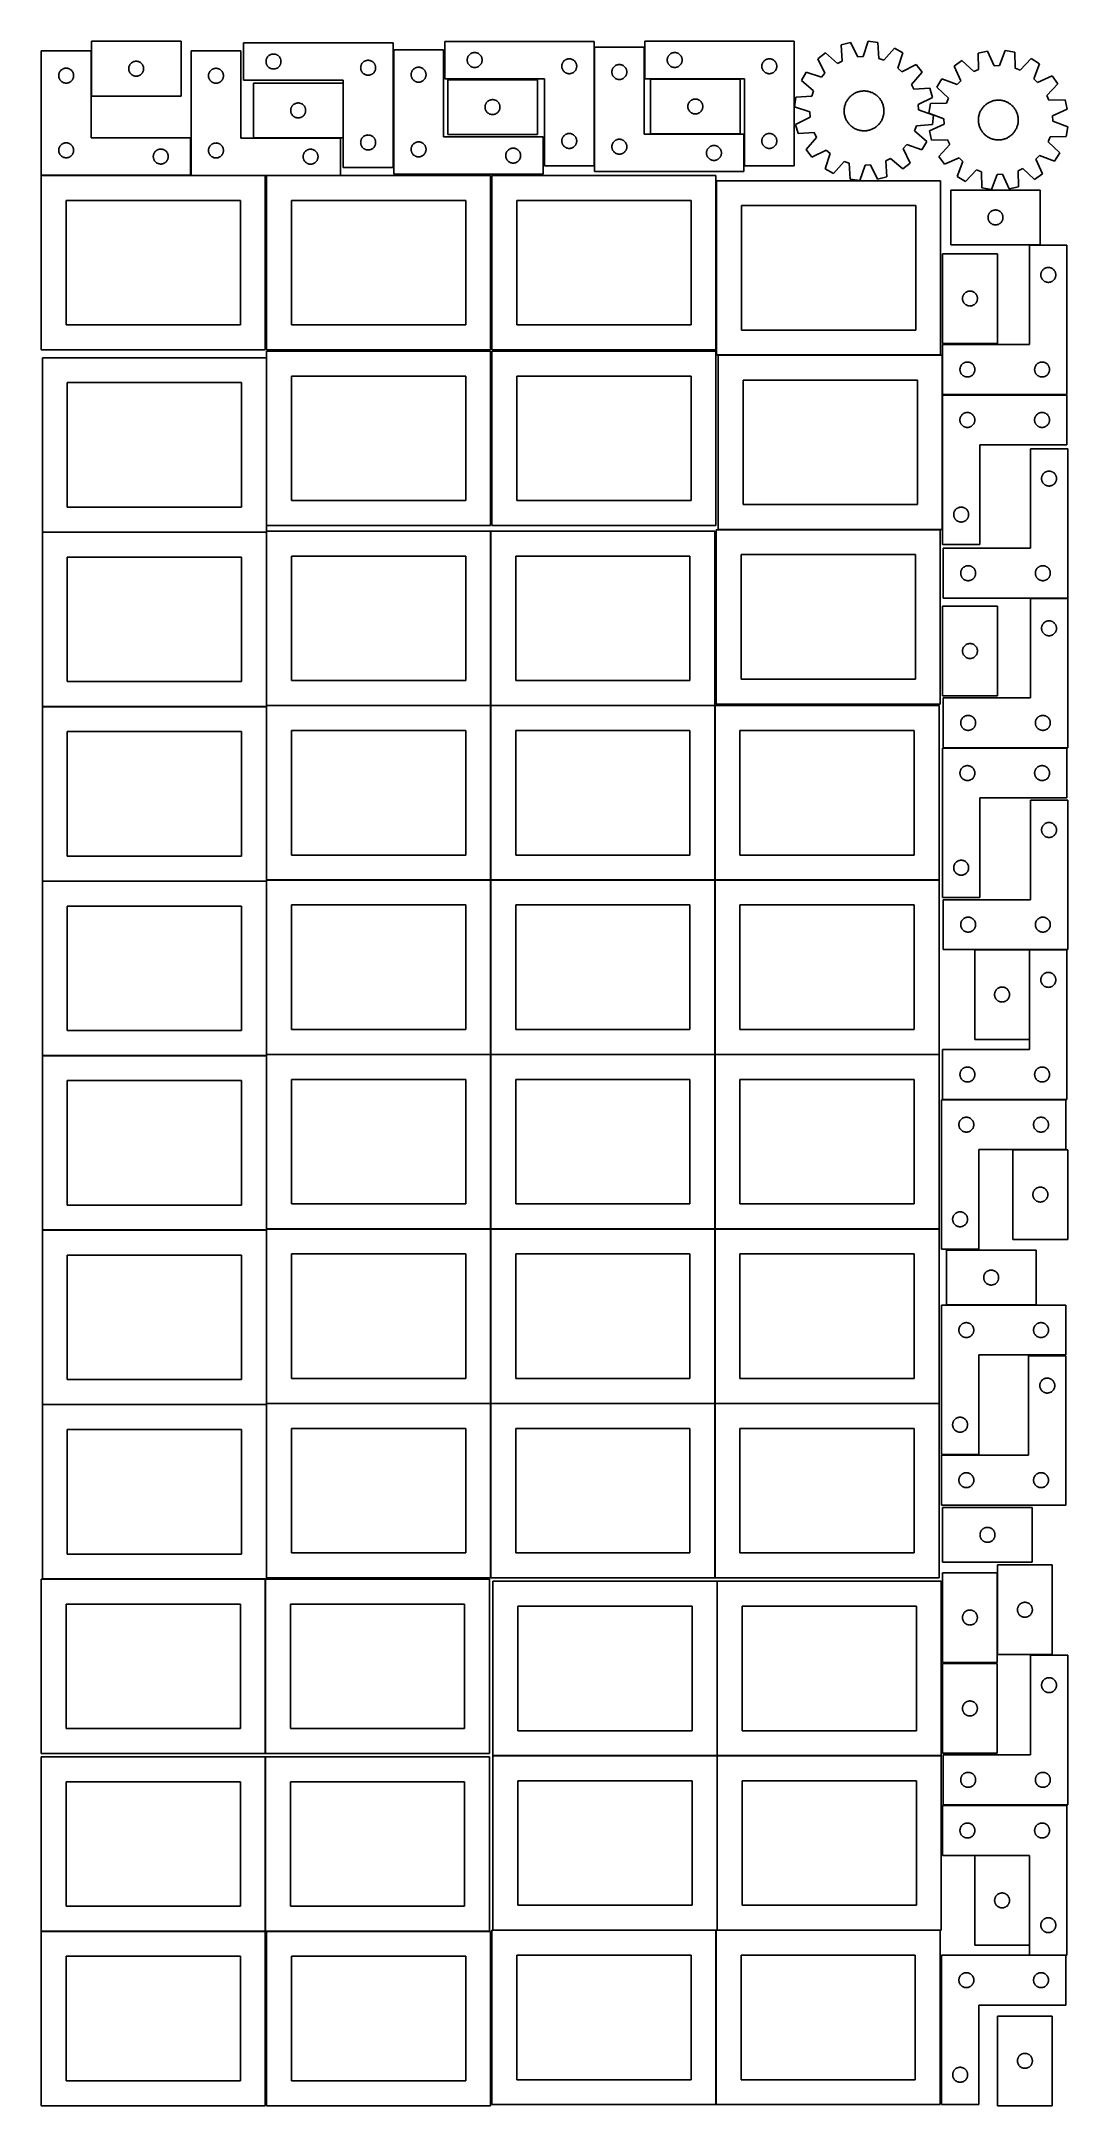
# Model space of a CAD drawing. Header units: millimetres. Extents: x 7 to 1243, y 7 to 2493.
import ezdxf

# ---------------------------------------------------------------- set-up
doc = ezdxf.new("R2010")
doc.units = ezdxf.units.MM
doc.layers.add('COMMON', color=5, linetype='CONTINUOUS', true_color=0x0000ff)
doc.layers.add('CUT', color=7, linetype='CONTINUOUS', true_color=0x000000)

msp = doc.modelspace()

# ---------------------------------------------------------------- linework, layer by layer
at = {"layer": 'COMMON'}
for p, q in [((277.941928, 2112.28387), (277.941928, 1910.209657)), ((7.841928, 1902.183869), (277.841928, 1902.183869)), ((277.941928, 1902.083869), (277.941928, 1693.404803)), ((548.141929, 1903.404803), (548.141929, 1693.404803)), ((7.841928, 1691.983868), (277.841928, 1691.983868)), ((277.941928, 1691.883868), (277.941928, 1483.204802)), ((278.041929, 1693.304802), (548.041929, 1693.304802)), ((548.141929, 1693.204802), (548.141929, 1483.204802)), ((548.24193, 1693.304802), (818.24193, 1693.304802)), ((818.34193, 1693.204802), (818.34193, 1483.204802)), ((7.841928, 1481.783867), (277.841928, 1481.783867)), ((277.941928, 1481.683867), (277.941928, 1273.004801)), ((278.041929, 1483.104801), (548.041929, 1483.104801)), ((548.141929, 1483.004801), (548.141929, 1273.004801)), ((548.24193, 1483.104801), (818.24193, 1483.104801)), ((818.34193, 1483.004801), (818.34193, 1273.004801)), ((818.441931, 1483.104801), (1088.441931, 1483.104801)), ((7.841928, 1271.583866), (277.841928, 1271.583866)), ((277.941928, 1271.483866), (277.941928, 1062.8048)), ((278.041929, 1272.9048), (548.041929, 1272.9048)), ((548.141929, 1272.8048), (548.141929, 1062.8048)), ((548.24193, 1272.9048), (818.24193, 1272.9048)), ((818.34193, 1272.8048), (818.34193, 1062.8048)), ((818.441931, 1272.9048), (1088.441931, 1272.9048)), ((7.841928, 1061.383865), (277.841928, 1061.383865)), ((277.941928, 1061.283865), (277.941928, 852.604799)), ((278.041929, 1062.704799), (548.041929, 1062.704799)), ((548.141929, 1062.604799), (548.141929, 852.604799)), ((548.24193, 1062.704799), (818.24193, 1062.704799)), ((818.34193, 1062.604799), (818.34193, 852.604799)), ((818.441931, 1062.704799), (1088.441931, 1062.704799)), ((7.841928, 851.183864), (277.841928, 851.183864)), ((277.941928, 851.083864), (277.941928, 642.404798)), ((278.041929, 852.504798), (548.041929, 852.504798)), ((548.141929, 852.404798), (548.141929, 642.404798)), ((548.24193, 852.504798), (818.24193, 852.504798)), ((818.34193, 852.404798), (818.34193, 642.404798)), ((818.441931, 852.504798), (1088.441931, 852.504798)), ((276.520933, 640.983864), (7.841928, 640.983864)), ((276.620933, 640.883863), (276.620933, 430.883863)), ((820.983737, 638.241934), (820.983737, 428.241934)), ((276.620933, 426.720968), (276.620933, 216.720968)), ((820.883737, 428.141934), (550.883737, 428.141934)), ((820.983737, 428.041933), (820.983737, 218.041933)), ((1091.083738, 428.141934), (821.083738, 428.141934)), ((6.520933, 216.620967), (276.520933, 216.620967)), ((278.041929, 216.620967), (546.720934, 216.620967)), ((550.883737, 217.941932), (819.562864, 217.941932)), ((819.662864, 217.841932), (819.662864, 7.841932)), ((821.083738, 217.941932), (1089.762865, 217.941932))]:
    msp.add_line(p, q, dxfattribs=at)
at = {"layer": 'CUT'}
for p, q in [((174.904475, 2493.473211), (66.904475, 2493.473211)), ((66.904475, 2493.473211), (66.904475, 2427.473211)), ((174.904475, 2427.473211), (174.904475, 2493.473211)), ((430.410456, 2491.60285), (250.410456, 2491.60285)), ((250.410456, 2491.60285), (250.410456, 2446.60285)), ((430.410456, 2341.60285), (430.410456, 2491.60285)), ((672.793757, 2493.411444), (492.793757, 2493.411444)), ((492.793757, 2493.411444), (492.793757, 2448.411444)), ((672.793757, 2343.411444), (672.793757, 2493.411444)), ((913.866877, 2493.444647), (733.866877, 2493.444647)), ((733.866877, 2493.444647), (733.866877, 2448.444647)), ((913.866877, 2343.444647), (913.866877, 2493.444647)), ((981.767633, 2492.055385), (970.629518, 2489.050744)), ((970.629518, 2489.050744), (971.862805, 2469.713696)), ((990.426762, 2474.721549), (981.767633, 2492.055385)), ((1003.102663, 2493.489988), (996.842103, 2475.152927)), ((1014.542766, 2492.003543), (1003.102663, 2493.489988)), ((1015.909386, 2472.67546), (1014.542766, 2492.003543)), ((66.520933, 2482.136294), (6.520933, 2482.136294)), ((6.520933, 2482.136294), (6.520933, 2332.136294)), ((66.520933, 2377.136294), (66.520933, 2482.136294)), ((111.981472, 2461.647947), (112.077408, 2462.229024)), ((112.077408, 2462.229024), (112.211143, 2462.802583)), ((112.211143, 2462.802583), (112.382104, 2463.366166)), ((112.382104, 2463.366166), (112.58956, 2463.917362)), ((112.58956, 2463.917362), (112.832621, 2464.453809)), ((112.832621, 2464.453809), (113.110247, 2464.973211)), ((113.110247, 2464.973211), (113.421249, 2465.473343)), ((113.421249, 2465.473343), (113.764295, 2465.952064)), ((113.764295, 2465.952064), (114.137917, 2466.407323)), ((114.137917, 2466.407323), (114.540514, 2466.837172)), ((114.540514, 2466.837172), (114.970363, 2467.239769)), ((114.970363, 2467.239769), (115.425622, 2467.613391)), ((115.425622, 2467.613391), (115.904343, 2467.956438)), ((115.904343, 2467.956438), (116.404475, 2468.26744)), ((116.404475, 2468.26744), (116.923877, 2468.545066)), ((116.923877, 2468.545066), (117.460324, 2468.788127)), ((117.460324, 2468.788127), (118.01152, 2468.995582)), ((118.01152, 2468.995582), (118.575104, 2469.166544)), ((118.575104, 2469.166544), (119.148662, 2469.300279)), ((119.148662, 2469.300279), (119.72974, 2469.396215)), ((119.72974, 2469.396215), (120.315847, 2469.453941)), ((120.315847, 2469.453941), (120.904475, 2469.473211)), ((120.904475, 2469.473211), (121.493104, 2469.453941)), ((121.493104, 2469.453941), (122.079211, 2469.396215)), ((122.079211, 2469.396215), (122.660288, 2469.300279)), ((122.660288, 2469.300279), (123.233847, 2469.166544)), ((123.233847, 2469.166544), (123.797431, 2468.995582)), ((123.797431, 2468.995582), (124.348626, 2468.788127)), ((124.348626, 2468.788127), (124.885074, 2468.545066)), ((124.885074, 2468.545066), (125.404475, 2468.26744)), ((125.404475, 2468.26744), (125.904607, 2467.956438)), ((125.904607, 2467.956438), (126.383328, 2467.613391)), ((126.383328, 2467.613391), (126.838588, 2467.239769)), ((126.838588, 2467.239769), (127.268436, 2466.837172)), ((127.268436, 2466.837172), (127.671034, 2466.407323)), ((127.671034, 2466.407323), (128.044655, 2465.952064)), ((128.044655, 2465.952064), (128.387702, 2465.473343)), ((128.387702, 2465.473343), (128.698704, 2464.973211)), ((128.698704, 2464.973211), (128.97633, 2464.453809)), ((128.97633, 2464.453809), (129.219391, 2463.917362)), ((129.219391, 2463.917362), (129.426847, 2463.366166)), ((129.426847, 2463.366166), (129.597808, 2462.802583)), ((129.597808, 2462.802583), (129.731543, 2462.229024)), ((129.731543, 2462.229024), (129.827479, 2461.647947)), ((247.060666, 2481.97394), (187.060666, 2481.97394)), ((187.060666, 2481.97394), (187.060666, 2331.97394)), ((247.060666, 2376.97394), (247.060666, 2481.97394)), ((277.410456, 2469.10285), (277.429726, 2469.691478)), ((277.429726, 2468.514222), (277.410456, 2469.10285)), ((277.429726, 2469.691478), (277.487452, 2470.277586)), ((277.487452, 2467.928114), (277.429726, 2468.514222)), ((277.487452, 2470.277586), (277.583388, 2470.858663)), ((277.583388, 2467.347037), (277.487452, 2467.928114)), ((277.583388, 2470.858663), (277.717123, 2471.432222)), ((277.717123, 2466.773479), (277.583388, 2467.347037)), ((277.717123, 2471.432222), (277.888085, 2471.995805)), ((277.888085, 2466.209895), (277.717123, 2466.773479)), ((277.888085, 2471.995805), (278.09554, 2472.547001)), ((278.09554, 2465.658699), (277.888085, 2466.209895)), ((278.09554, 2472.547001), (278.338601, 2473.083448)), ((278.338601, 2465.122252), (278.09554, 2465.658699)), ((278.338601, 2473.083448), (278.616227, 2473.60285)), ((278.616227, 2464.60285), (278.338601, 2465.122252)), ((278.616227, 2473.60285), (278.927229, 2474.102982)), ((278.927229, 2464.102718), (278.616227, 2464.60285)), ((278.927229, 2474.102982), (279.270276, 2474.581703)), ((279.270276, 2463.623997), (278.927229, 2464.102718)), ((279.270276, 2474.581703), (279.643898, 2475.036963)), ((279.643898, 2463.168738), (279.270276, 2463.623997)), ((279.643898, 2475.036963), (280.046495, 2475.466811)), ((280.046495, 2462.738889), (279.643898, 2463.168738)), ((280.046495, 2475.466811), (280.476343, 2475.869408)), ((280.476343, 2462.336292), (280.046495, 2462.738889)), ((280.476343, 2475.869408), (280.931603, 2476.24303)), ((280.931603, 2461.96267), (280.476343, 2462.336292)), ((280.931603, 2476.24303), (281.410324, 2476.586077)), ((281.410324, 2476.586077), (281.910456, 2476.897079)), ((281.910456, 2476.897079), (282.429858, 2477.174705)), ((282.429858, 2477.174705), (282.966305, 2477.417766)), ((282.966305, 2477.417766), (283.517501, 2477.625221)), ((283.517501, 2477.625221), (284.081084, 2477.796183)), ((284.081084, 2477.796183), (284.654643, 2477.929918)), ((284.654643, 2477.929918), (285.23572, 2478.025854)), ((285.23572, 2478.025854), (285.821828, 2478.083581)), ((285.821828, 2478.083581), (286.410456, 2478.10285)), ((286.410456, 2478.10285), (286.999084, 2478.083581)), ((286.999084, 2478.083581), (287.585192, 2478.025854)), ((287.585192, 2478.025854), (288.166269, 2477.929918)), ((288.166269, 2477.929918), (288.739827, 2477.796183)), ((288.739827, 2477.796183), (289.303411, 2477.625221)), ((289.303411, 2477.625221), (289.854607, 2477.417766)), ((289.854607, 2477.417766), (290.391054, 2477.174705)), ((290.391054, 2477.174705), (290.910456, 2476.897079)), ((290.910456, 2476.897079), (291.410588, 2476.586077)), ((291.410588, 2476.586077), (291.889309, 2476.24303)), ((291.889309, 2476.24303), (292.344568, 2475.869408)), ((292.344568, 2462.336292), (291.889309, 2461.96267)), ((292.344568, 2475.869408), (292.774417, 2475.466811)), ((292.774417, 2462.738889), (292.344568, 2462.336292)), ((292.774417, 2475.466811), (293.177014, 2475.036963)), ((293.177014, 2463.168738), (292.774417, 2462.738889)), ((293.177014, 2475.036963), (293.550636, 2474.581703)), ((293.550636, 2463.623997), (293.177014, 2463.168738)), ((293.550636, 2474.581703), (293.893682, 2474.102982)), ((293.893682, 2464.102718), (293.550636, 2463.623997)), ((293.893682, 2474.102982), (294.204684, 2473.60285)), ((294.204684, 2464.60285), (293.893682, 2464.102718)), ((294.204684, 2473.60285), (294.482311, 2473.083448)), ((294.482311, 2465.122252), (294.204684, 2464.60285)), ((294.482311, 2473.083448), (294.725372, 2472.547001)), ((294.725372, 2465.658699), (294.482311, 2465.122252)), ((294.725372, 2472.547001), (294.932827, 2471.995805)), ((294.932827, 2466.209895), (294.725372, 2465.658699)), ((294.932827, 2471.995805), (295.103788, 2471.432222)), ((295.103788, 2466.773479), (294.932827, 2466.209895)), ((295.103788, 2471.432222), (295.237523, 2470.858663)), ((295.237523, 2467.347037), (295.103788, 2466.773479)), ((295.237523, 2470.858663), (295.33346, 2470.277586)), ((295.33346, 2467.928114), (295.237523, 2467.347037)), ((295.33346, 2470.277586), (295.391186, 2469.691478)), ((295.391186, 2468.514222), (295.33346, 2467.928114)), ((295.391186, 2469.691478), (295.410456, 2469.10285)), ((295.410456, 2469.10285), (295.391186, 2468.514222)), ((391.410456, 2461.60285), (391.429726, 2462.191478)), ((391.429726, 2462.191478), (391.487452, 2462.777586)), ((391.487452, 2462.777586), (391.583388, 2463.358663)), ((391.583388, 2463.358663), (391.717123, 2463.932222)), ((391.717123, 2463.932222), (391.888085, 2464.495805)), ((391.888085, 2464.495805), (392.09554, 2465.047001)), ((392.09554, 2465.047001), (392.338601, 2465.583448)), ((392.338601, 2465.583448), (392.616227, 2466.10285)), ((392.616227, 2466.10285), (392.927229, 2466.602982)), ((392.927229, 2466.602982), (393.270276, 2467.081703)), ((393.270276, 2467.081703), (393.643898, 2467.536963)), ((393.643898, 2467.536963), (394.046495, 2467.966811)), ((394.046495, 2467.966811), (394.476343, 2468.369408)), ((394.476343, 2468.369408), (394.931603, 2468.74303)), ((394.931603, 2468.74303), (395.410324, 2469.086077)), ((395.410324, 2469.086077), (395.910456, 2469.397079)), ((395.910456, 2469.397079), (396.429858, 2469.674705)), ((396.429858, 2469.674705), (396.966305, 2469.917766)), ((396.966305, 2469.917766), (397.517501, 2470.125221)), ((397.517501, 2470.125221), (398.081084, 2470.296183)), ((398.081084, 2470.296183), (398.654643, 2470.429918)), ((398.654643, 2470.429918), (399.23572, 2470.525854)), ((399.23572, 2470.525854), (399.821828, 2470.583581)), ((399.821828, 2470.583581), (400.410456, 2470.60285)), ((400.410456, 2470.60285), (400.999084, 2470.583581)), ((400.999084, 2470.583581), (401.585192, 2470.525854)), ((401.585192, 2470.525854), (402.166269, 2470.429918)), ((402.166269, 2470.429918), (402.739827, 2470.296183)), ((402.739827, 2470.296183), (403.303411, 2470.125221)), ((403.303411, 2470.125221), (403.854607, 2469.917766)), ((403.854607, 2469.917766), (404.391054, 2469.674705)), ((404.391054, 2469.674705), (404.910456, 2469.397079)), ((404.910456, 2469.397079), (405.410588, 2469.086077)), ((405.410588, 2469.086077), (405.889309, 2468.74303)), ((405.889309, 2468.74303), (406.344568, 2468.369408)), ((406.344568, 2468.369408), (406.774417, 2467.966811)), ((406.774417, 2467.966811), (407.177014, 2467.536963)), ((407.177014, 2467.536963), (407.550636, 2467.081703)), ((407.550636, 2467.081703), (407.893682, 2466.602982)), ((407.893682, 2466.602982), (408.204684, 2466.10285)), ((408.204684, 2466.10285), (408.482311, 2465.583448)), ((408.482311, 2465.583448), (408.725372, 2465.047001)), ((408.725372, 2465.047001), (408.932827, 2464.495805)), ((408.932827, 2464.495805), (409.103788, 2463.932222)), ((409.103788, 2463.932222), (409.237523, 2463.358663)), ((409.237523, 2463.358663), (409.33346, 2462.777586)), ((409.33346, 2462.777586), (409.391186, 2462.191478)), ((409.391186, 2462.191478), (409.410456, 2461.60285)), ((491.201719, 2483.251528), (431.201719, 2483.251528)), ((431.201719, 2483.251528), (431.201719, 2333.251528)), ((459.445906, 2462.078596), (460.026983, 2462.174532)), ((460.026983, 2462.174532), (460.613091, 2462.232259)), ((460.613091, 2462.232259), (461.201719, 2462.251528)), ((461.201719, 2462.251528), (461.790347, 2462.232259)), ((461.790347, 2462.232259), (462.376454, 2462.174532)), ((462.376454, 2462.174532), (462.957532, 2462.078596)), ((491.201719, 2378.251528), (491.201719, 2483.251528)), ((519.793757, 2470.911444), (519.813026, 2471.500072)), ((519.813026, 2470.322816), (519.793757, 2470.911444)), ((519.813026, 2471.500072), (519.870753, 2472.08618)), ((519.870753, 2469.736708), (519.813026, 2470.322816)), ((519.870753, 2472.08618), (519.966689, 2472.667257)), ((519.966689, 2469.155631), (519.870753, 2469.736708)), ((519.966689, 2472.667257), (520.100424, 2473.240815)), ((520.100424, 2468.582073), (519.966689, 2469.155631)), ((520.100424, 2473.240815), (520.271385, 2473.804399)), ((520.271385, 2468.018489), (520.100424, 2468.582073)), ((520.271385, 2473.804399), (520.478841, 2474.355595)), ((520.478841, 2467.467293), (520.271385, 2468.018489)), ((520.478841, 2474.355595), (520.721902, 2474.892042)), ((520.721902, 2466.930846), (520.478841, 2467.467293)), ((520.721902, 2474.892042), (520.999528, 2475.411444)), ((520.999528, 2466.411444), (520.721902, 2466.930846)), ((520.999528, 2475.411444), (521.31053, 2475.911576)), ((521.31053, 2465.911312), (520.999528, 2466.411444)), ((521.31053, 2475.911576), (521.653577, 2476.390297)), ((521.653577, 2465.432591), (521.31053, 2465.911312)), ((521.653577, 2476.390297), (522.027198, 2476.845556)), ((522.027198, 2464.977332), (521.653577, 2465.432591)), ((522.027198, 2476.845556), (522.429796, 2477.275405)), ((522.429796, 2464.547483), (522.027198, 2464.977332)), ((522.429796, 2477.275405), (522.859644, 2477.678002)), ((522.859644, 2464.144886), (522.429796, 2464.547483)), ((522.859644, 2477.678002), (523.314904, 2478.051624)), ((523.314904, 2463.771264), (522.859644, 2464.144886)), ((523.314904, 2478.051624), (523.793625, 2478.39467)), ((523.793625, 2463.428217), (523.314904, 2463.771264)), ((523.793625, 2478.39467), (524.293757, 2478.705673)), ((524.293757, 2463.117215), (523.793625, 2463.428217)), ((524.293757, 2478.705673), (524.813158, 2478.983299)), ((524.813158, 2462.839589), (524.293757, 2463.117215)), ((524.813158, 2478.983299), (525.349606, 2479.22636)), ((525.349606, 2462.596528), (524.813158, 2462.839589)), ((525.349606, 2479.22636), (525.900801, 2479.433815)), ((525.900801, 2462.389073), (525.349606, 2462.596528)), ((525.900801, 2479.433815), (526.464385, 2479.604776)), ((526.464385, 2462.218112), (525.900801, 2462.389073)), ((526.464385, 2479.604776), (527.037944, 2479.738511)), ((527.037944, 2462.084376), (526.464385, 2462.218112)), ((527.037944, 2479.738511), (527.619021, 2479.834448)), ((527.619021, 2479.834448), (528.205128, 2479.892174)), ((528.205128, 2479.892174), (528.793757, 2479.911444)), ((528.793757, 2479.911444), (529.382385, 2479.892174)), ((529.382385, 2479.892174), (529.968492, 2479.834448)), ((529.968492, 2479.834448), (530.54957, 2479.738511)), ((530.54957, 2479.738511), (531.123128, 2479.604776)), ((531.123128, 2462.218112), (530.54957, 2462.084376)), ((531.123128, 2479.604776), (531.686712, 2479.433815)), ((531.686712, 2462.389073), (531.123128, 2462.218112)), ((531.686712, 2479.433815), (532.237907, 2479.22636)), ((532.237907, 2462.596528), (531.686712, 2462.389073)), ((532.237907, 2479.22636), (532.774355, 2478.983299)), ((532.774355, 2462.839589), (532.237907, 2462.596528)), ((532.774355, 2478.983299), (533.293757, 2478.705673)), ((533.293757, 2463.117215), (532.774355, 2462.839589)), ((533.293757, 2478.705673), (533.793889, 2478.39467)), ((533.793889, 2463.428217), (533.293757, 2463.117215)), ((533.793889, 2478.39467), (534.272609, 2478.051624)), ((534.272609, 2463.771264), (533.793889, 2463.428217)), ((534.272609, 2478.051624), (534.727869, 2477.678002)), ((534.727869, 2464.144886), (534.272609, 2463.771264)), ((534.727869, 2477.678002), (535.157718, 2477.275405)), ((535.157718, 2464.547483), (534.727869, 2464.144886)), ((535.157718, 2477.275405), (535.560315, 2476.845556)), ((535.560315, 2464.977332), (535.157718, 2464.547483)), ((535.560315, 2476.845556), (535.933937, 2476.390297)), ((535.933937, 2465.432591), (535.560315, 2464.977332)), ((535.933937, 2476.390297), (536.276983, 2475.911576)), ((536.276983, 2465.911312), (535.933937, 2465.432591)), ((536.276983, 2475.911576), (536.587985, 2475.411444)), ((536.587985, 2466.411444), (536.276983, 2465.911312)), ((536.587985, 2475.411444), (536.865611, 2474.892042)), ((536.865611, 2466.930846), (536.587985, 2466.411444)), ((536.865611, 2474.892042), (537.108672, 2474.355595)), ((537.108672, 2467.467293), (536.865611, 2466.930846)), ((537.108672, 2474.355595), (537.316128, 2473.804399)), ((537.316128, 2468.018489), (537.108672, 2467.467293)), ((537.316128, 2473.804399), (537.487089, 2473.240815)), ((537.487089, 2468.582073), (537.316128, 2468.018489)), ((537.487089, 2473.240815), (537.620824, 2472.667257)), ((537.620824, 2469.155631), (537.487089, 2468.582073)), ((537.620824, 2472.667257), (537.71676, 2472.08618)), ((537.71676, 2469.736708), (537.620824, 2469.155631)), ((537.71676, 2472.08618), (537.774487, 2471.500072)), ((537.774487, 2470.322816), (537.71676, 2469.736708)), ((537.774487, 2471.500072), (537.793757, 2470.911444)), ((537.793757, 2470.911444), (537.774487, 2470.322816)), ((633.793757, 2463.411444), (633.813026, 2464.000072)), ((633.813026, 2462.822816), (633.793757, 2463.411444)), ((633.813026, 2464.000072), (633.870753, 2464.58618)), ((633.870753, 2462.236708), (633.813026, 2462.822816)), ((633.870753, 2464.58618), (633.966689, 2465.167257)), ((633.966689, 2461.655631), (633.870753, 2462.236708)), ((633.966689, 2465.167257), (634.100424, 2465.740815)), ((634.100424, 2465.740815), (634.271385, 2466.304399)), ((634.271385, 2466.304399), (634.478841, 2466.855595)), ((634.478841, 2466.855595), (634.721902, 2467.392042)), ((634.721902, 2467.392042), (634.999528, 2467.911444)), ((634.999528, 2467.911444), (635.31053, 2468.411576)), ((635.31053, 2468.411576), (635.653577, 2468.890297)), ((635.653577, 2468.890297), (636.027198, 2469.345556)), ((636.027198, 2469.345556), (636.429796, 2469.775405)), ((636.429796, 2469.775405), (636.859644, 2470.178002)), ((636.859644, 2470.178002), (637.314904, 2470.551624)), ((637.314904, 2470.551624), (637.793625, 2470.89467)), ((637.793625, 2470.89467), (638.293757, 2471.205673)), ((638.293757, 2471.205673), (638.813158, 2471.483299)), ((638.813158, 2471.483299), (639.349606, 2471.72636)), ((639.349606, 2471.72636), (639.900801, 2471.933815)), ((639.900801, 2471.933815), (640.464385, 2472.104776)), ((640.464385, 2472.104776), (641.037944, 2472.238511)), ((641.037944, 2472.238511), (641.619021, 2472.334448)), ((641.619021, 2472.334448), (642.205128, 2472.392174)), ((642.205128, 2472.392174), (642.793757, 2472.411444)), ((642.793757, 2472.411444), (643.382385, 2472.392174)), ((643.382385, 2472.392174), (643.968492, 2472.334448)), ((643.968492, 2472.334448), (644.54957, 2472.238511)), ((644.54957, 2472.238511), (645.123128, 2472.104776)), ((645.123128, 2472.104776), (645.686712, 2471.933815)), ((645.686712, 2471.933815), (646.237907, 2471.72636)), ((646.237907, 2471.72636), (646.774355, 2471.483299)), ((646.774355, 2471.483299), (647.293757, 2471.205673)), ((647.293757, 2471.205673), (647.793889, 2470.89467)), ((647.793889, 2470.89467), (648.272609, 2470.551624)), ((648.272609, 2470.551624), (648.727869, 2470.178002)), ((648.727869, 2470.178002), (649.157718, 2469.775405)), ((649.157718, 2469.775405), (649.560315, 2469.345556)), ((649.560315, 2469.345556), (649.933937, 2468.890297)), ((649.933937, 2468.890297), (650.276983, 2468.411576)), ((650.276983, 2468.411576), (650.587985, 2467.911444)), ((650.587985, 2467.911444), (650.865611, 2467.392042)), ((650.865611, 2467.392042), (651.108672, 2466.855595)), ((651.108672, 2466.855595), (651.316128, 2466.304399)), ((651.316128, 2466.304399), (651.487089, 2465.740815)), ((651.487089, 2465.740815), (651.620824, 2465.167257)), ((651.620824, 2465.167257), (651.71676, 2464.58618)), ((651.71676, 2462.236708), (651.620824, 2461.655631)), ((651.71676, 2464.58618), (651.774487, 2464.000072)), ((651.774487, 2462.822816), (651.71676, 2462.236708)), ((651.774487, 2464.000072), (651.793757, 2463.411444)), ((651.793757, 2463.411444), (651.774487, 2462.822816)), ((733.164213, 2486.45856), (673.164213, 2486.45856)), ((673.164213, 2486.45856), (673.164213, 2336.45856)), ((696.024033, 2461.937412), (696.397654, 2462.392672)), ((696.397654, 2462.392672), (696.800252, 2462.822521)), ((696.800252, 2462.822521), (697.2301, 2463.225118)), ((697.2301, 2463.225118), (697.68536, 2463.59874)), ((697.68536, 2463.59874), (698.16408, 2463.941786)), ((698.16408, 2463.941786), (698.664213, 2464.252788)), ((698.664213, 2464.252788), (699.183614, 2464.530414)), ((699.183614, 2464.530414), (699.720062, 2464.773475)), ((699.720062, 2464.773475), (700.271257, 2464.980931)), ((700.271257, 2464.980931), (700.834841, 2465.151892)), ((700.834841, 2465.151892), (701.4084, 2465.285627)), ((701.4084, 2465.285627), (701.989477, 2465.381563)), ((701.989477, 2465.381563), (702.575584, 2465.43929)), ((702.575584, 2465.43929), (703.164213, 2465.45856)), ((703.164213, 2465.45856), (703.752841, 2465.43929)), ((703.752841, 2465.43929), (704.338948, 2465.381563)), ((704.338948, 2465.381563), (704.920025, 2465.285627)), ((704.920025, 2465.285627), (705.493584, 2465.151892)), ((705.493584, 2465.151892), (706.057168, 2464.980931)), ((706.057168, 2464.980931), (706.608363, 2464.773475)), ((706.608363, 2464.773475), (707.144811, 2464.530414)), ((707.144811, 2464.530414), (707.664213, 2464.252788)), ((707.664213, 2464.252788), (708.164345, 2463.941786)), ((708.164345, 2463.941786), (708.643065, 2463.59874)), ((708.643065, 2463.59874), (709.098325, 2463.225118)), ((709.098325, 2463.225118), (709.528174, 2462.822521)), ((709.528174, 2462.822521), (709.930771, 2462.392672)), ((709.930771, 2462.392672), (710.304393, 2461.937412)), ((733.164213, 2381.45856), (733.164213, 2486.45856)), ((760.866877, 2470.944647), (760.886146, 2471.533275)), ((760.886146, 2470.356019), (760.866877, 2470.944647)), ((760.886146, 2471.533275), (760.943873, 2472.119383)), ((760.943873, 2469.769911), (760.886146, 2470.356019)), ((760.943873, 2472.119383), (761.039809, 2472.70046)), ((761.039809, 2469.188834), (760.943873, 2469.769911)), ((761.039809, 2472.70046), (761.173544, 2473.274018)), ((761.173544, 2468.615276), (761.039809, 2469.188834)), ((761.173544, 2473.274018), (761.344506, 2473.837602)), ((761.344506, 2468.051692), (761.173544, 2468.615276)), ((761.344506, 2473.837602), (761.551961, 2474.388798)), ((761.551961, 2467.500496), (761.344506, 2468.051692)), ((761.551961, 2474.388798), (761.795022, 2474.925245)), ((761.795022, 2466.964049), (761.551961, 2467.500496)), ((761.795022, 2474.925245), (762.072648, 2475.444647)), ((762.072648, 2466.444647), (761.795022, 2466.964049)), ((762.072648, 2475.444647), (762.38365, 2475.944779)), ((762.38365, 2465.944515), (762.072648, 2466.444647)), ((762.38365, 2475.944779), (762.726697, 2476.4235)), ((762.726697, 2465.465794), (762.38365, 2465.944515)), ((762.726697, 2476.4235), (763.100318, 2476.878759)), ((763.100318, 2465.010535), (762.726697, 2465.465794)), ((763.100318, 2476.878759), (763.502916, 2477.308608)), ((763.502916, 2464.580686), (763.100318, 2465.010535)), ((763.502916, 2477.308608), (763.932764, 2477.711205)), ((763.932764, 2464.178089), (763.502916, 2464.580686)), ((763.932764, 2477.711205), (764.388024, 2478.084827)), ((764.388024, 2463.804467), (763.932764, 2464.178089)), ((764.388024, 2478.084827), (764.866745, 2478.427874)), ((764.866745, 2463.461421), (764.388024, 2463.804467)), ((764.866745, 2478.427874), (765.366877, 2478.738876)), ((765.366877, 2463.150418), (764.866745, 2463.461421)), ((765.366877, 2478.738876), (765.886279, 2479.016502)), ((765.886279, 2462.872792), (765.366877, 2463.150418)), ((765.886279, 2479.016502), (766.422726, 2479.259563)), ((766.422726, 2462.629731), (765.886279, 2462.872792)), ((766.422726, 2479.259563), (766.973922, 2479.467018)), ((766.973922, 2462.422276), (766.422726, 2462.629731)), ((766.973922, 2479.467018), (767.537505, 2479.63798)), ((767.537505, 2462.251315), (766.973922, 2462.422276)), ((767.537505, 2479.63798), (768.111064, 2479.771715)), ((768.111064, 2462.11758), (767.537505, 2462.251315)), ((768.111064, 2479.771715), (768.692141, 2479.867651)), ((768.692141, 2462.021643), (768.111064, 2462.11758)), ((768.692141, 2479.867651), (769.278249, 2479.925377)), ((769.278249, 2479.925377), (769.866877, 2479.944647)), ((769.866877, 2479.944647), (770.455505, 2479.925377)), ((770.455505, 2479.925377), (771.041612, 2479.867651)), ((771.041612, 2479.867651), (771.62269, 2479.771715)), ((771.62269, 2462.11758), (771.041612, 2462.021643)), ((771.62269, 2479.771715), (772.196248, 2479.63798)), ((772.196248, 2462.251315), (771.62269, 2462.11758)), ((772.196248, 2479.63798), (772.759832, 2479.467018)), ((772.759832, 2462.422276), (772.196248, 2462.251315)), ((772.759832, 2479.467018), (773.311028, 2479.259563)), ((773.311028, 2462.629731), (772.759832, 2462.422276)), ((773.311028, 2479.259563), (773.847475, 2479.016502)), ((773.847475, 2462.872792), (773.311028, 2462.629731)), ((773.847475, 2479.016502), (774.366877, 2478.738876)), ((774.366877, 2463.150418), (773.847475, 2462.872792)), ((774.366877, 2478.738876), (774.867009, 2478.427874)), ((774.867009, 2463.461421), (774.366877, 2463.150418)), ((774.867009, 2478.427874), (775.34573, 2478.084827)), ((775.34573, 2463.804467), (774.867009, 2463.461421)), ((775.34573, 2478.084827), (775.800989, 2477.711205)), ((775.800989, 2464.178089), (775.34573, 2463.804467)), ((775.800989, 2477.711205), (776.230838, 2477.308608)), ((776.230838, 2464.580686), (775.800989, 2464.178089)), ((776.230838, 2477.308608), (776.633435, 2476.878759)), ((776.633435, 2465.010535), (776.230838, 2464.580686)), ((776.633435, 2476.878759), (777.007057, 2476.4235)), ((777.007057, 2465.465794), (776.633435, 2465.010535)), ((777.007057, 2476.4235), (777.350103, 2475.944779)), ((777.350103, 2465.944515), (777.007057, 2465.465794)), ((777.350103, 2475.944779), (777.661105, 2475.444647)), ((777.661105, 2466.444647), (777.350103, 2465.944515)), ((777.661105, 2475.444647), (777.938731, 2474.925245)), ((777.938731, 2466.964049), (777.661105, 2466.444647)), ((777.938731, 2474.925245), (778.181793, 2474.388798)), ((778.181793, 2467.500496), (777.938731, 2466.964049)), ((778.181793, 2474.388798), (778.389248, 2473.837602)), ((778.389248, 2468.051692), (778.181793, 2467.500496)), ((778.389248, 2473.837602), (778.560209, 2473.274018)), ((778.560209, 2468.615276), (778.389248, 2468.051692)), ((778.560209, 2473.274018), (778.693944, 2472.70046)), ((778.693944, 2469.188834), (778.560209, 2468.615276)), ((778.693944, 2472.70046), (778.78988, 2472.119383)), ((778.78988, 2469.769911), (778.693944, 2469.188834)), ((778.78988, 2472.119383), (778.847607, 2471.533275)), ((778.847607, 2470.356019), (778.78988, 2469.769911)), ((778.847607, 2471.533275), (778.866877, 2470.944647)), ((778.866877, 2470.944647), (778.847607, 2470.356019)), ((874.866877, 2463.444647), (874.886146, 2464.033275)), ((874.886146, 2462.856019), (874.866877, 2463.444647)), ((874.886146, 2464.033275), (874.943873, 2464.619383)), ((874.943873, 2462.269911), (874.886146, 2462.856019)), ((874.943873, 2464.619383), (875.039809, 2465.20046)), ((875.039809, 2461.688834), (874.943873, 2462.269911)), ((875.039809, 2465.20046), (875.173544, 2465.774018)), ((875.173544, 2465.774018), (875.344506, 2466.337602)), ((875.344506, 2466.337602), (875.551961, 2466.888798)), ((875.551961, 2466.888798), (875.795022, 2467.425245)), ((875.795022, 2467.425245), (876.072648, 2467.944647)), ((876.072648, 2467.944647), (876.38365, 2468.444779)), ((876.38365, 2468.444779), (876.726697, 2468.9235)), ((876.726697, 2468.9235), (877.100318, 2469.378759)), ((877.100318, 2469.378759), (877.502916, 2469.808608)), ((877.502916, 2469.808608), (877.932764, 2470.211205)), ((877.932764, 2470.211205), (878.388024, 2470.584827)), ((878.388024, 2470.584827), (878.866745, 2470.927874)), ((878.866745, 2470.927874), (879.366877, 2471.238876)), ((879.366877, 2471.238876), (879.886279, 2471.516502)), ((879.886279, 2471.516502), (880.422726, 2471.759563)), ((880.422726, 2471.759563), (880.973922, 2471.967018)), ((880.973922, 2471.967018), (881.537505, 2472.13798)), ((881.537505, 2472.13798), (882.111064, 2472.271715)), ((882.111064, 2472.271715), (882.692141, 2472.367651)), ((882.692141, 2472.367651), (883.278249, 2472.425377)), ((883.278249, 2472.425377), (883.866877, 2472.444647)), ((883.866877, 2472.444647), (884.455505, 2472.425377)), ((884.455505, 2472.425377), (885.041612, 2472.367651)), ((885.041612, 2472.367651), (885.62269, 2472.271715)), ((885.62269, 2472.271715), (886.196248, 2472.13798)), ((886.196248, 2472.13798), (886.759832, 2471.967018)), ((886.759832, 2471.967018), (887.311028, 2471.759563)), ((887.311028, 2471.759563), (887.847475, 2471.516502)), ((887.847475, 2471.516502), (888.366877, 2471.238876)), ((888.366877, 2471.238876), (888.867009, 2470.927874)), ((888.867009, 2470.927874), (889.34573, 2470.584827)), ((889.34573, 2470.584827), (889.800989, 2470.211205)), ((889.800989, 2470.211205), (890.230838, 2469.808608)), ((890.230838, 2469.808608), (890.633435, 2469.378759)), ((890.633435, 2469.378759), (891.007057, 2468.9235)), ((891.007057, 2468.9235), (891.350103, 2468.444779)), ((891.350103, 2468.444779), (891.661105, 2467.944647)), ((891.661105, 2467.944647), (891.938731, 2467.425245)), ((891.938731, 2467.425245), (892.181793, 2466.888798)), ((892.181793, 2466.888798), (892.389248, 2466.337602)), ((892.389248, 2466.337602), (892.560209, 2465.774018)), ((892.560209, 2465.774018), (892.693944, 2465.20046)), ((892.693944, 2465.20046), (892.78988, 2464.619383)), ((892.78988, 2462.269911), (892.693944, 2461.688834)), ((892.78988, 2464.619383), (892.847607, 2464.033275)), ((892.847607, 2462.856019), (892.78988, 2462.269911)), ((892.847607, 2464.033275), (892.866877, 2463.444647)), ((892.866877, 2463.444647), (892.847607, 2462.856019)), ((951.467519, 2479.560782), (942.327069, 2472.522483)), ((942.327069, 2472.522483), (950.866445, 2455.129338)), ((966.100883, 2466.86011), (951.467519, 2479.560782)), ((971.862805, 2469.713696), (966.100883, 2466.86011)), ((996.842103, 2475.152927), (990.426762, 2474.721549)), ((1022.00147, 2470.618957), (1015.909386, 2472.67546)), ((1034.802762, 2485.16438), (1022.00147, 2470.618957)), ((1044.803201, 2479.413146), (1034.802762, 2485.16438)), ((1038.669257, 2461.033343), (1044.803201, 2479.413146)), ((1060.903763, 2465.341418), (1043.510618, 2456.802042)), ((1067.942062, 2456.200968), (1060.903763, 2465.341418)), ((1116.06616, 2470.311501), (1106.65745, 2463.63605)), ((1106.65745, 2463.63605), (1114.510085, 2445.922255)), ((1130.191634, 2457.048266), (1116.06616, 2470.311501)), ((1146.831731, 2481.611575), (1135.584632, 2479.044819)), ((1135.584632, 2479.044819), (1136.060745, 2459.674333)), ((1154.806348, 2463.952359), (1146.831731, 2481.611575)), ((1161.233651, 2464.132517), (1154.806348, 2463.952359)), ((1168.206545, 2482.210713), (1161.233651, 2464.132517)), ((1179.579764, 2480.278007), (1168.206545, 2482.210713)), ((1180.189459, 2460.911265), (1179.579764, 2480.278007)), ((1199.556797, 2472.651752), (1186.196457, 2458.618087)), ((1209.324667, 2466.513822), (1199.556797, 2472.651752)), ((1202.47662, 2448.387965), (1209.324667, 2466.513822)), ((27.520933, 2452.136294), (27.540202, 2452.724922)), ((27.540202, 2451.547666), (27.520933, 2452.136294)), ((27.540202, 2452.724922), (27.597929, 2453.31103)), ((27.597929, 2450.961558), (27.540202, 2451.547666)), ((27.597929, 2453.31103), (27.693865, 2453.892107)), ((27.693865, 2450.380481), (27.597929, 2450.961558)), ((27.693865, 2453.892107), (27.8276, 2454.465665)), ((27.8276, 2449.806923), (27.693865, 2450.380481)), ((27.8276, 2454.465665), (27.998561, 2455.029249)), ((27.998561, 2449.243339), (27.8276, 2449.806923)), ((27.998561, 2455.029249), (28.206017, 2455.580445)), ((28.206017, 2448.692143), (27.998561, 2449.243339)), ((28.206017, 2455.580445), (28.449078, 2456.116892)), ((28.449078, 2448.155696), (28.206017, 2448.692143)), ((28.449078, 2456.116892), (28.726704, 2456.636294)), ((28.726704, 2447.636294), (28.449078, 2448.155696)), ((28.726704, 2456.636294), (29.037706, 2457.136426)), ((29.037706, 2447.136162), (28.726704, 2447.636294)), ((29.037706, 2457.136426), (29.380752, 2457.615147)), ((29.380752, 2446.657441), (29.037706, 2447.136162)), ((29.380752, 2457.615147), (29.754374, 2458.070406)), ((29.754374, 2446.202182), (29.380752, 2446.657441)), ((29.754374, 2458.070406), (30.156972, 2458.500255)), ((30.156972, 2445.772333), (29.754374, 2446.202182)), ((30.156972, 2458.500255), (30.58682, 2458.902852)), ((30.58682, 2445.369736), (30.156972, 2445.772333)), ((30.58682, 2458.902852), (31.04208, 2459.276474)), ((31.04208, 2444.996114), (30.58682, 2445.369736)), ((31.04208, 2459.276474), (31.5208, 2459.61952)), ((31.5208, 2444.653067), (31.04208, 2444.996114)), ((31.5208, 2459.61952), (32.020933, 2459.930523)), ((32.020933, 2444.342065), (31.5208, 2444.653067)), ((32.020933, 2459.930523), (32.540334, 2460.208149)), ((32.540334, 2444.064439), (32.020933, 2444.342065)), ((32.540334, 2460.208149), (33.076782, 2460.45121)), ((33.076782, 2443.821378), (32.540334, 2444.064439)), ((33.076782, 2460.45121), (33.627977, 2460.658665)), ((33.627977, 2443.613923), (33.076782, 2443.821378)), ((33.627977, 2460.658665), (34.191561, 2460.829626)), ((34.191561, 2443.442961), (33.627977, 2443.613923)), ((34.191561, 2460.829626), (34.76512, 2460.963361)), ((34.76512, 2443.309226), (34.191561, 2443.442961)), ((34.76512, 2460.963361), (35.346197, 2461.059298)), ((35.346197, 2443.21329), (34.76512, 2443.309226)), ((35.346197, 2461.059298), (35.932304, 2461.117024)), ((35.932304, 2443.155564), (35.346197, 2443.21329)), ((35.932304, 2461.117024), (36.520933, 2461.136294)), ((36.520933, 2443.136294), (35.932304, 2443.155564)), ((36.520933, 2461.136294), (37.109561, 2461.117024)), ((37.109561, 2443.155564), (36.520933, 2443.136294)), ((37.109561, 2461.117024), (37.695668, 2461.059298)), ((37.695668, 2443.21329), (37.109561, 2443.155564)), ((37.695668, 2461.059298), (38.276745, 2460.963361)), ((38.276745, 2443.309226), (37.695668, 2443.21329)), ((38.276745, 2460.963361), (38.850304, 2460.829626)), ((38.850304, 2443.442961), (38.276745, 2443.309226)), ((38.850304, 2460.829626), (39.413888, 2460.658665)), ((39.413888, 2443.613923), (38.850304, 2443.442961)), ((39.413888, 2460.658665), (39.965083, 2460.45121)), ((39.965083, 2443.821378), (39.413888, 2443.613923)), ((39.965083, 2460.45121), (40.501531, 2460.208149)), ((40.501531, 2444.064439), (39.965083, 2443.821378)), ((40.501531, 2460.208149), (41.020933, 2459.930523)), ((41.020933, 2444.342065), (40.501531, 2444.064439)), ((41.020933, 2459.930523), (41.521065, 2459.61952)), ((41.521065, 2444.653067), (41.020933, 2444.342065)), ((41.521065, 2459.61952), (41.999785, 2459.276474)), ((41.999785, 2444.996114), (41.521065, 2444.653067)), ((41.999785, 2459.276474), (42.455045, 2458.902852)), ((42.455045, 2445.369736), (41.999785, 2444.996114)), ((42.455045, 2458.902852), (42.884894, 2458.500255)), ((42.884894, 2445.772333), (42.455045, 2445.369736)), ((42.884894, 2458.500255), (43.287491, 2458.070406)), ((43.287491, 2446.202182), (42.884894, 2445.772333)), ((43.287491, 2458.070406), (43.661113, 2457.615147)), ((43.661113, 2446.657441), (43.287491, 2446.202182)), ((43.661113, 2457.615147), (44.004159, 2457.136426)), ((44.004159, 2447.136162), (43.661113, 2446.657441)), ((44.004159, 2457.136426), (44.315161, 2456.636294)), ((44.315161, 2447.636294), (44.004159, 2447.136162)), ((44.315161, 2456.636294), (44.592787, 2456.116892)), ((44.592787, 2448.155696), (44.315161, 2447.636294)), ((44.592787, 2456.116892), (44.835848, 2455.580445)), ((44.835848, 2448.692143), (44.592787, 2448.155696)), ((44.835848, 2455.580445), (45.043304, 2455.029249)), ((45.043304, 2449.243339), (44.835848, 2448.692143)), ((45.043304, 2455.029249), (45.214265, 2454.465665)), ((45.214265, 2449.806923), (45.043304, 2449.243339)), ((45.214265, 2454.465665), (45.348, 2453.892107)), ((45.348, 2450.380481), (45.214265, 2449.806923)), ((45.348, 2453.892107), (45.443936, 2453.31103)), ((45.443936, 2450.961558), (45.348, 2450.380481)), ((45.443936, 2453.31103), (45.501663, 2452.724922)), ((45.501663, 2451.547666), (45.443936, 2450.961558)), ((45.501663, 2452.724922), (45.520933, 2452.136294)), ((45.520933, 2452.136294), (45.501663, 2451.547666)), ((111.904475, 2460.473211), (111.923745, 2461.061839)), ((111.923745, 2459.884583), (111.904475, 2460.473211)), ((111.923745, 2461.061839), (111.981472, 2461.647947)), ((111.981472, 2459.298475), (111.923745, 2459.884583)), ((112.077408, 2458.717398), (111.981472, 2459.298475)), ((112.211143, 2458.14384), (112.077408, 2458.717398)), ((112.382104, 2457.580256), (112.211143, 2458.14384)), ((112.58956, 2457.02906), (112.382104, 2457.580256)), ((112.832621, 2456.492613), (112.58956, 2457.02906)), ((113.110247, 2455.973211), (112.832621, 2456.492613)), ((113.421249, 2455.473079), (113.110247, 2455.973211)), ((113.764295, 2454.994358), (113.421249, 2455.473079)), ((114.137917, 2454.539099), (113.764295, 2454.994358)), ((114.540514, 2454.10925), (114.137917, 2454.539099)), ((114.970363, 2453.706653), (114.540514, 2454.10925)), ((115.425622, 2453.333031), (114.970363, 2453.706653)), ((115.904343, 2452.989985), (115.425622, 2453.333031)), ((116.404475, 2452.678982), (115.904343, 2452.989985)), ((116.923877, 2452.401356), (116.404475, 2452.678982)), ((117.460324, 2452.158295), (116.923877, 2452.401356)), ((118.01152, 2451.95084), (117.460324, 2452.158295)), ((118.575104, 2451.779879), (118.01152, 2451.95084)), ((119.148662, 2451.646144), (118.575104, 2451.779879)), ((119.72974, 2451.550207), (119.148662, 2451.646144)), ((120.315847, 2451.492481), (119.72974, 2451.550207)), ((120.904475, 2451.473211), (120.315847, 2451.492481)), ((121.493104, 2451.492481), (120.904475, 2451.473211)), ((122.079211, 2451.550207), (121.493104, 2451.492481)), ((122.660288, 2451.646144), (122.079211, 2451.550207)), ((123.233847, 2451.779879), (122.660288, 2451.646144)), ((123.797431, 2451.95084), (123.233847, 2451.779879)), ((124.348626, 2452.158295), (123.797431, 2451.95084)), ((124.885074, 2452.401356), (124.348626, 2452.158295)), ((125.404475, 2452.678982), (124.885074, 2452.401356)), ((125.904607, 2452.989985), (125.404475, 2452.678982)), ((126.383328, 2453.333031), (125.904607, 2452.989985)), ((126.838588, 2453.706653), (126.383328, 2453.333031)), ((127.268436, 2454.10925), (126.838588, 2453.706653)), ((127.671034, 2454.539099), (127.268436, 2454.10925)), ((128.044655, 2454.994358), (127.671034, 2454.539099)), ((128.387702, 2455.473079), (128.044655, 2454.994358)), ((128.698704, 2455.973211), (128.387702, 2455.473079)), ((128.97633, 2456.492613), (128.698704, 2455.973211)), ((129.219391, 2457.02906), (128.97633, 2456.492613)), ((129.426847, 2457.580256), (129.219391, 2457.02906)), ((129.597808, 2458.14384), (129.426847, 2457.580256)), ((129.731543, 2458.717398), (129.597808, 2458.14384)), ((129.827479, 2459.298475), (129.731543, 2458.717398)), ((129.827479, 2461.647947), (129.885206, 2461.061839)), ((129.885206, 2459.884583), (129.827479, 2459.298475)), ((129.885206, 2461.061839), (129.904475, 2460.473211)), ((129.904475, 2460.473211), (129.885206, 2459.884583)), ((208.060666, 2451.97394), (208.079936, 2452.562569)), ((208.079936, 2451.385312), (208.060666, 2451.97394)), ((208.079936, 2452.562569), (208.137663, 2453.148676)), ((208.137663, 2450.799205), (208.079936, 2451.385312)), ((208.137663, 2453.148676), (208.233599, 2453.729753)), ((208.233599, 2450.218128), (208.137663, 2450.799205)), ((208.233599, 2453.729753), (208.367334, 2454.303312)), ((208.367334, 2449.644569), (208.233599, 2450.218128)), ((208.367334, 2454.303312), (208.538295, 2454.866896)), ((208.538295, 2449.080985), (208.367334, 2449.644569)), ((208.538295, 2454.866896), (208.745751, 2455.418091)), ((208.745751, 2448.52979), (208.538295, 2449.080985)), ((208.745751, 2455.418091), (208.988812, 2455.954539)), ((208.988812, 2447.993342), (208.745751, 2448.52979)), ((208.988812, 2455.954539), (209.266438, 2456.47394)), ((209.266438, 2447.47394), (208.988812, 2447.993342)), ((209.266438, 2456.47394), (209.57744, 2456.974073)), ((209.57744, 2446.973808), (209.266438, 2447.47394)), ((209.57744, 2456.974073), (209.920486, 2457.452793)), ((209.920486, 2446.495088), (209.57744, 2446.973808)), ((209.920486, 2457.452793), (210.294108, 2457.908053)), ((210.294108, 2446.039828), (209.920486, 2446.495088)), ((210.294108, 2457.908053), (210.696705, 2458.337901)), ((210.696705, 2445.609979), (210.294108, 2446.039828)), ((210.696705, 2458.337901), (211.126554, 2458.740499)), ((211.126554, 2445.207382), (210.696705, 2445.609979)), ((211.126554, 2458.740499), (211.581814, 2459.11412)), ((211.581814, 2444.83376), (211.126554, 2445.207382)), ((211.581814, 2459.11412), (212.060534, 2459.457167)), ((212.060534, 2444.490714), (211.581814, 2444.83376)), ((212.060534, 2459.457167), (212.560666, 2459.768169)), ((212.560666, 2444.179712), (212.060534, 2444.490714)), ((212.560666, 2459.768169), (213.080068, 2460.045795)), ((213.080068, 2443.902086), (212.560666, 2444.179712)), ((213.080068, 2460.045795), (213.616516, 2460.288856)), ((213.616516, 2443.659025), (213.080068, 2443.902086)), ((213.616516, 2460.288856), (214.167711, 2460.496312)), ((214.167711, 2443.451569), (213.616516, 2443.659025)), ((214.167711, 2460.496312), (214.731295, 2460.667273)), ((214.731295, 2443.280608), (214.167711, 2443.451569)), ((214.731295, 2460.667273), (215.304854, 2460.801008)), ((215.304854, 2443.146873), (214.731295, 2443.280608)), ((215.304854, 2460.801008), (215.885931, 2460.896944)), ((215.885931, 2443.050937), (215.304854, 2443.146873)), ((215.885931, 2460.896944), (216.472038, 2460.954671)), ((216.472038, 2442.99321), (215.885931, 2443.050937)), ((216.472038, 2460.954671), (217.060666, 2460.97394)), ((217.060666, 2442.97394), (216.472038, 2442.99321)), ((217.060666, 2460.97394), (217.649295, 2460.954671)), ((217.649295, 2442.99321), (217.060666, 2442.97394)), ((217.649295, 2460.954671), (218.235402, 2460.896944)), ((218.235402, 2443.050937), (217.649295, 2442.99321)), ((218.235402, 2460.896944), (218.816479, 2460.801008)), ((218.816479, 2443.146873), (218.235402, 2443.050937)), ((218.816479, 2460.801008), (219.390038, 2460.667273)), ((219.390038, 2443.280608), (218.816479, 2443.146873)), ((219.390038, 2460.667273), (219.953622, 2460.496312)), ((219.953622, 2443.451569), (219.390038, 2443.280608)), ((219.953622, 2460.496312), (220.504817, 2460.288856)), ((220.504817, 2443.659025), (219.953622, 2443.451569)), ((220.504817, 2460.288856), (221.041265, 2460.045795)), ((221.041265, 2443.902086), (220.504817, 2443.659025)), ((221.041265, 2460.045795), (221.560666, 2459.768169)), ((221.560666, 2444.179712), (221.041265, 2443.902086)), ((221.560666, 2459.768169), (222.060799, 2459.457167)), ((222.060799, 2444.490714), (221.560666, 2444.179712)), ((222.060799, 2459.457167), (222.539519, 2459.11412)), ((222.539519, 2444.83376), (222.060799, 2444.490714)), ((222.539519, 2459.11412), (222.994779, 2458.740499)), ((222.994779, 2445.207382), (222.539519, 2444.83376)), ((222.994779, 2458.740499), (223.424627, 2458.337901)), ((223.424627, 2445.609979), (222.994779, 2445.207382)), ((223.424627, 2458.337901), (223.827225, 2457.908053)), ((223.827225, 2446.039828), (223.424627, 2445.609979)), ((223.827225, 2457.908053), (224.200846, 2457.452793)), ((224.200846, 2446.495088), (223.827225, 2446.039828)), ((224.200846, 2457.452793), (224.543893, 2456.974073)), ((224.543893, 2446.973808), (224.200846, 2446.495088)), ((224.543893, 2456.974073), (224.854895, 2456.47394)), ((224.854895, 2447.47394), (224.543893, 2446.973808)), ((224.854895, 2456.47394), (225.132521, 2455.954539)), ((225.132521, 2447.993342), (224.854895, 2447.47394)), ((225.132521, 2455.954539), (225.375582, 2455.418091)), ((225.375582, 2448.52979), (225.132521, 2447.993342)), ((225.375582, 2455.418091), (225.583038, 2454.866896)), ((225.583038, 2449.080985), (225.375582, 2448.52979)), ((225.583038, 2454.866896), (225.753999, 2454.303312)), ((225.753999, 2449.644569), (225.583038, 2449.080985)), ((225.753999, 2454.303312), (225.887734, 2453.729753)), ((225.887734, 2450.218128), (225.753999, 2449.644569)), ((225.887734, 2453.729753), (225.98367, 2453.148676)), ((225.98367, 2450.799205), (225.887734, 2450.218128)), ((225.98367, 2453.148676), (226.041397, 2452.562569)), ((226.041397, 2451.385312), (225.98367, 2450.799205)), ((226.041397, 2452.562569), (226.060666, 2451.97394)), ((226.060666, 2451.97394), (226.041397, 2451.385312)), ((250.410456, 2446.60285), (370.410456, 2446.60285)), ((370.145076, 2443.195135), (262.145076, 2443.195135)), ((262.145076, 2443.195135), (262.145076, 2377.195135)), ((281.410324, 2461.619624), (280.931603, 2461.96267)), ((281.910456, 2461.308622), (281.410324, 2461.619624)), ((282.429858, 2461.030996), (281.910456, 2461.308622)), ((282.966305, 2460.787934), (282.429858, 2461.030996)), ((283.517501, 2460.580479), (282.966305, 2460.787934)), ((284.081084, 2460.409518), (283.517501, 2460.580479)), ((284.654643, 2460.275783), (284.081084, 2460.409518)), ((285.23572, 2460.179846), (284.654643, 2460.275783)), ((285.821828, 2460.12212), (285.23572, 2460.179846)), ((286.410456, 2460.10285), (285.821828, 2460.12212)), ((286.999084, 2460.12212), (286.410456, 2460.10285)), ((287.585192, 2460.179846), (286.999084, 2460.12212)), ((288.166269, 2460.275783), (287.585192, 2460.179846)), ((288.739827, 2460.409518), (288.166269, 2460.275783)), ((289.303411, 2460.580479), (288.739827, 2460.409518)), ((289.854607, 2460.787934), (289.303411, 2460.580479)), ((290.391054, 2461.030996), (289.854607, 2460.787934)), ((290.910456, 2461.308622), (290.391054, 2461.030996)), ((291.410588, 2461.619624), (290.910456, 2461.308622)), ((291.889309, 2461.96267), (291.410588, 2461.619624)), ((370.145076, 2377.195135), (370.145076, 2443.195135)), ((370.410456, 2446.60285), (370.410456, 2341.60285)), ((391.429726, 2461.014222), (391.410456, 2461.60285)), ((391.487452, 2460.428114), (391.429726, 2461.014222)), ((391.583388, 2459.847037), (391.487452, 2460.428114)), ((391.717123, 2459.273479), (391.583388, 2459.847037)), ((391.888085, 2458.709895), (391.717123, 2459.273479)), ((392.09554, 2458.158699), (391.888085, 2458.709895)), ((392.338601, 2457.622252), (392.09554, 2458.158699)), ((392.616227, 2457.10285), (392.338601, 2457.622252)), ((392.927229, 2456.602718), (392.616227, 2457.10285)), ((393.270276, 2456.123997), (392.927229, 2456.602718)), ((393.643898, 2455.668738), (393.270276, 2456.123997)), ((394.046495, 2455.238889), (393.643898, 2455.668738)), ((394.476343, 2454.836292), (394.046495, 2455.238889)), ((394.931603, 2454.46267), (394.476343, 2454.836292)), ((395.410324, 2454.119624), (394.931603, 2454.46267)), ((395.910456, 2453.808622), (395.410324, 2454.119624)), ((396.429858, 2453.530996), (395.910456, 2453.808622)), ((396.966305, 2453.287934), (396.429858, 2453.530996)), ((397.517501, 2453.080479), (396.966305, 2453.287934)), ((398.081084, 2452.909518), (397.517501, 2453.080479)), ((398.654643, 2452.775783), (398.081084, 2452.909518)), ((399.23572, 2452.679846), (398.654643, 2452.775783)), ((399.821828, 2452.62212), (399.23572, 2452.679846)), ((400.410456, 2452.60285), (399.821828, 2452.62212)), ((400.999084, 2452.62212), (400.410456, 2452.60285)), ((401.585192, 2452.679846), (400.999084, 2452.62212)), ((402.166269, 2452.775783), (401.585192, 2452.679846)), ((402.739827, 2452.909518), (402.166269, 2452.775783)), ((403.303411, 2453.080479), (402.739827, 2452.909518)), ((403.854607, 2453.287934), (403.303411, 2453.080479)), ((404.391054, 2453.530996), (403.854607, 2453.287934)), ((404.910456, 2453.808622), (404.391054, 2453.530996)), ((405.410588, 2454.119624), (404.910456, 2453.808622)), ((405.889309, 2454.46267), (405.410588, 2454.119624)), ((406.344568, 2454.836292), (405.889309, 2454.46267)), ((406.774417, 2455.238889), (406.344568, 2454.836292)), ((407.177014, 2455.668738), (406.774417, 2455.238889)), ((407.550636, 2456.123997), (407.177014, 2455.668738)), ((407.893682, 2456.602718), (407.550636, 2456.123997)), ((408.204684, 2457.10285), (407.893682, 2456.602718)), ((408.482311, 2457.622252), (408.204684, 2457.10285)), ((408.725372, 2458.158699), (408.482311, 2457.622252)), ((408.932827, 2458.709895), (408.725372, 2458.158699)), ((409.103788, 2459.273479), (408.932827, 2458.709895)), ((409.237523, 2459.847037), (409.103788, 2459.273479)), ((409.33346, 2460.428114), (409.237523, 2459.847037)), ((409.391186, 2461.014222), (409.33346, 2460.428114)), ((409.410456, 2461.60285), (409.391186, 2461.014222)), ((452.201719, 2453.251528), (452.220988, 2453.840156)), ((452.220988, 2452.6629), (452.201719, 2453.251528)), ((452.220988, 2453.840156), (452.278715, 2454.426264)), ((452.278715, 2452.076793), (452.220988, 2452.6629)), ((452.278715, 2454.426264), (452.374651, 2455.007341)), ((452.374651, 2451.495715), (452.278715, 2452.076793)), ((452.374651, 2455.007341), (452.508386, 2455.5809)), ((452.508386, 2450.922157), (452.374651, 2451.495715)), ((452.508386, 2455.5809), (452.679348, 2456.144483)), ((452.679348, 2450.358573), (452.508386, 2450.922157)), ((452.679348, 2456.144483), (452.886803, 2456.695679)), ((452.886803, 2449.807377), (452.679348, 2450.358573)), ((452.886803, 2456.695679), (453.129864, 2457.232127)), ((453.129864, 2449.27093), (452.886803, 2449.807377)), ((453.129864, 2457.232127), (453.40749, 2457.751528)), ((453.40749, 2448.751528), (453.129864, 2449.27093)), ((453.40749, 2457.751528), (453.718492, 2458.25166)), ((453.718492, 2448.251396), (453.40749, 2448.751528)), ((453.718492, 2458.25166), (454.061539, 2458.730381)), ((454.061539, 2447.772675), (453.718492, 2448.251396)), ((454.061539, 2458.730381), (454.43516, 2459.185641)), ((454.43516, 2447.317416), (454.061539, 2447.772675)), ((454.43516, 2459.185641), (454.837758, 2459.615489)), ((454.837758, 2446.887567), (454.43516, 2447.317416)), ((454.837758, 2459.615489), (455.267606, 2460.018087)), ((455.267606, 2446.48497), (454.837758, 2446.887567)), ((455.267606, 2460.018087), (455.722866, 2460.391708)), ((455.722866, 2446.111348), (455.267606, 2446.48497)), ((455.722866, 2460.391708), (456.201587, 2460.734755)), ((456.201587, 2445.768302), (455.722866, 2446.111348)), ((456.201587, 2460.734755), (456.701719, 2461.045757)), ((456.701719, 2445.4573), (456.201587, 2445.768302)), ((456.701719, 2461.045757), (457.22112, 2461.323383)), ((457.22112, 2445.179674), (456.701719, 2445.4573)), ((457.22112, 2461.323383), (457.757568, 2461.566444)), ((457.757568, 2444.936613), (457.22112, 2445.179674)), ((457.757568, 2461.566444), (458.308763, 2461.773899)), ((458.308763, 2444.729157), (457.757568, 2444.936613)), ((458.308763, 2461.773899), (458.872347, 2461.944861)), ((458.872347, 2444.558196), (458.308763, 2444.729157)), ((458.872347, 2461.944861), (459.445906, 2462.078596)), ((459.445906, 2444.424461), (458.872347, 2444.558196)), ((460.026983, 2444.328525), (459.445906, 2444.424461)), ((460.613091, 2444.270798), (460.026983, 2444.328525)), ((461.201719, 2444.251528), (460.613091, 2444.270798)), ((461.790347, 2444.270798), (461.201719, 2444.251528)), ((462.376454, 2444.328525), (461.790347, 2444.270798)), ((462.957532, 2444.424461), (462.376454, 2444.328525)), ((462.957532, 2462.078596), (463.53109, 2461.944861)), ((463.53109, 2444.558196), (462.957532, 2444.424461)), ((463.53109, 2461.944861), (464.094674, 2461.773899)), ((464.094674, 2444.729157), (463.53109, 2444.558196)), ((464.094674, 2461.773899), (464.64587, 2461.566444)), ((464.64587, 2444.936613), (464.094674, 2444.729157)), ((464.64587, 2461.566444), (465.182317, 2461.323383)), ((465.182317, 2445.179674), (464.64587, 2444.936613)), ((465.182317, 2461.323383), (465.701719, 2461.045757)), ((465.701719, 2445.4573), (465.182317, 2445.179674)), ((465.701719, 2461.045757), (466.201851, 2460.734755)), ((466.201851, 2445.768302), (465.701719, 2445.4573)), ((466.201851, 2460.734755), (466.680572, 2460.391708)), ((466.680572, 2446.111348), (466.201851, 2445.768302)), ((466.680572, 2460.391708), (467.135831, 2460.018087)), ((467.135831, 2446.48497), (466.680572, 2446.111348)), ((467.135831, 2460.018087), (467.56568, 2459.615489)), ((467.56568, 2446.887567), (467.135831, 2446.48497)), ((467.56568, 2459.615489), (467.968277, 2459.185641)), ((467.968277, 2447.317416), (467.56568, 2446.887567)), ((467.968277, 2459.185641), (468.341899, 2458.730381)), ((468.341899, 2447.772675), (467.968277, 2447.317416)), ((468.341899, 2458.730381), (468.684945, 2458.25166)), ((468.684945, 2448.251396), (468.341899, 2447.772675)), ((468.684945, 2458.25166), (468.995947, 2457.751528)), ((468.995947, 2448.751528), (468.684945, 2448.251396)), ((468.995947, 2457.751528), (469.273573, 2457.232127)), ((469.273573, 2449.27093), (468.995947, 2448.751528)), ((469.273573, 2457.232127), (469.516634, 2456.695679)), ((469.516634, 2449.807377), (469.273573, 2449.27093)), ((469.516634, 2456.695679), (469.72409, 2456.144483)), ((469.72409, 2450.358573), (469.516634, 2449.807377)), ((469.72409, 2456.144483), (469.895051, 2455.5809)), ((469.895051, 2450.922157), (469.72409, 2450.358573)), ((469.895051, 2455.5809), (470.028786, 2455.007341)), ((470.028786, 2451.495715), (469.895051, 2450.922157)), ((470.028786, 2455.007341), (470.124722, 2454.426264)), ((470.124722, 2452.076793), (470.028786, 2451.495715)), ((470.124722, 2454.426264), (470.182449, 2453.840156)), ((470.182449, 2452.6629), (470.124722, 2452.076793)), ((470.182449, 2453.840156), (470.201719, 2453.251528)), ((470.201719, 2453.251528), (470.182449, 2452.6629)), ((492.793757, 2448.411444), (612.793757, 2448.411444)), ((604.318233, 2447.208319), (496.318233, 2447.208319)), ((496.318233, 2447.208319), (496.318233, 2381.208319)), ((527.619021, 2461.98844), (527.037944, 2462.084376)), ((528.205128, 2461.930714), (527.619021, 2461.98844)), ((528.793757, 2461.911444), (528.205128, 2461.930714)), ((529.382385, 2461.930714), (528.793757, 2461.911444)), ((529.968492, 2461.98844), (529.382385, 2461.930714)), ((530.54957, 2462.084376), (529.968492, 2461.98844)), ((604.318233, 2381.208319), (604.318233, 2447.208319)), ((612.793757, 2448.411444), (612.793757, 2343.411444)), ((634.100424, 2461.082073), (633.966689, 2461.655631)), ((634.271385, 2460.518489), (634.100424, 2461.082073)), ((634.478841, 2459.967293), (634.271385, 2460.518489)), ((634.721902, 2459.430846), (634.478841, 2459.967293)), ((634.999528, 2458.911444), (634.721902, 2459.430846)), ((635.31053, 2458.411312), (634.999528, 2458.911444)), ((635.653577, 2457.932591), (635.31053, 2458.411312)), ((636.027198, 2457.477332), (635.653577, 2457.932591)), ((636.429796, 2457.047483), (636.027198, 2457.477332)), ((636.859644, 2456.644886), (636.429796, 2457.047483)), ((637.314904, 2456.271264), (636.859644, 2456.644886)), ((637.793625, 2455.928217), (637.314904, 2456.271264)), ((638.293757, 2455.617215), (637.793625, 2455.928217)), ((638.813158, 2455.339589), (638.293757, 2455.617215)), ((639.349606, 2455.096528), (638.813158, 2455.339589)), ((639.900801, 2454.889073), (639.349606, 2455.096528)), ((640.464385, 2454.718112), (639.900801, 2454.889073)), ((641.037944, 2454.584376), (640.464385, 2454.718112)), ((641.619021, 2454.48844), (641.037944, 2454.584376)), ((642.205128, 2454.430714), (641.619021, 2454.48844)), ((642.793757, 2454.411444), (642.205128, 2454.430714)), ((643.382385, 2454.430714), (642.793757, 2454.411444)), ((643.968492, 2454.48844), (643.382385, 2454.430714)), ((644.54957, 2454.584376), (643.968492, 2454.48844)), ((645.123128, 2454.718112), (644.54957, 2454.584376)), ((645.686712, 2454.889073), (645.123128, 2454.718112)), ((646.237907, 2455.096528), (645.686712, 2454.889073)), ((646.774355, 2455.339589), (646.237907, 2455.096528)), ((647.293757, 2455.617215), (646.774355, 2455.339589)), ((647.793889, 2455.928217), (647.293757, 2455.617215)), ((648.272609, 2456.271264), (647.793889, 2455.928217)), ((648.727869, 2456.644886), (648.272609, 2456.271264)), ((649.157718, 2457.047483), (648.727869, 2456.644886)), ((649.560315, 2457.477332), (649.157718, 2457.047483)), ((649.933937, 2457.932591), (649.560315, 2457.477332)), ((650.276983, 2458.411312), (649.933937, 2457.932591)), ((650.587985, 2458.911444), (650.276983, 2458.411312)), ((650.865611, 2459.430846), (650.587985, 2458.911444)), ((651.108672, 2459.967293), (650.865611, 2459.430846)), ((651.316128, 2460.518489), (651.108672, 2459.967293)), ((651.487089, 2461.082073), (651.316128, 2460.518489)), ((651.620824, 2461.655631), (651.487089, 2461.082073)), ((694.164213, 2456.45856), (694.183482, 2457.047188)), ((694.183482, 2455.869931), (694.164213, 2456.45856)), ((694.183482, 2457.047188), (694.241209, 2457.633295)), ((694.241209, 2455.283824), (694.183482, 2455.869931)), ((694.241209, 2457.633295), (694.337145, 2458.214372)), ((694.337145, 2454.702747), (694.241209, 2455.283824)), ((694.337145, 2458.214372), (694.47088, 2458.787931)), ((694.47088, 2454.129188), (694.337145, 2454.702747)), ((694.47088, 2458.787931), (694.641841, 2459.351515)), ((694.641841, 2453.565604), (694.47088, 2454.129188)), ((694.641841, 2459.351515), (694.849297, 2459.90271)), ((694.849297, 2453.014409), (694.641841, 2453.565604)), ((694.849297, 2459.90271), (695.092358, 2460.439158)), ((695.092358, 2452.477961), (694.849297, 2453.014409)), ((695.092358, 2460.439158), (695.369984, 2460.95856)), ((695.369984, 2451.95856), (695.092358, 2452.477961)), ((695.369984, 2460.95856), (695.680986, 2461.458692)), ((695.680986, 2451.458427), (695.369984, 2451.95856)), ((695.680986, 2461.458692), (696.024033, 2461.937412)), ((696.024033, 2450.979707), (695.680986, 2451.458427)), ((696.397654, 2450.524447), (696.024033, 2450.979707)), ((696.800252, 2450.094599), (696.397654, 2450.524447)), ((697.2301, 2449.692001), (696.800252, 2450.094599)), ((697.68536, 2449.318379), (697.2301, 2449.692001)), ((698.16408, 2448.975333), (697.68536, 2449.318379)), ((698.664213, 2448.664331), (698.16408, 2448.975333)), ((699.183614, 2448.386705), (698.664213, 2448.664331)), ((699.720062, 2448.143644), (699.183614, 2448.386705)), ((700.271257, 2447.936188), (699.720062, 2448.143644)), ((700.834841, 2447.765227), (700.271257, 2447.936188)), ((701.4084, 2447.631492), (700.834841, 2447.765227)), ((701.989477, 2447.535556), (701.4084, 2447.631492)), ((702.575584, 2447.477829), (701.989477, 2447.535556)), ((703.164213, 2447.45856), (702.575584, 2447.477829)), ((703.752841, 2447.477829), (703.164213, 2447.45856)), ((704.338948, 2447.535556), (703.752841, 2447.477829)), ((704.920025, 2447.631492), (704.338948, 2447.535556)), ((705.493584, 2447.765227), (704.920025, 2447.631492)), ((706.057168, 2447.936188), (705.493584, 2447.765227)), ((706.608363, 2448.143644), (706.057168, 2447.936188)), ((707.144811, 2448.386705), (706.608363, 2448.143644)), ((707.664213, 2448.664331), (707.144811, 2448.386705)), ((708.164345, 2448.975333), (707.664213, 2448.664331)), ((708.643065, 2449.318379), (708.164345, 2448.975333)), ((709.098325, 2449.692001), (708.643065, 2449.318379)), ((709.528174, 2450.094599), (709.098325, 2449.692001)), ((709.930771, 2450.524447), (709.528174, 2450.094599)), ((710.304393, 2450.979707), (709.930771, 2450.524447)), ((710.304393, 2461.937412), (710.647439, 2461.458692)), ((710.647439, 2451.458427), (710.304393, 2450.979707)), ((710.647439, 2461.458692), (710.958441, 2460.95856)), ((710.958441, 2451.95856), (710.647439, 2451.458427)), ((710.958441, 2460.95856), (711.236067, 2460.439158)), ((711.236067, 2452.477961), (710.958441, 2451.95856)), ((711.236067, 2460.439158), (711.479128, 2459.90271)), ((711.479128, 2453.014409), (711.236067, 2452.477961)), ((711.479128, 2459.90271), (711.686584, 2459.351515)), ((711.686584, 2453.565604), (711.479128, 2453.014409)), ((711.686584, 2459.351515), (711.857545, 2458.787931)), ((711.857545, 2454.129188), (711.686584, 2453.565604)), ((711.857545, 2458.787931), (711.99128, 2458.214372)), ((711.99128, 2454.702747), (711.857545, 2454.129188)), ((711.99128, 2458.214372), (712.087216, 2457.633295)), ((712.087216, 2455.283824), (711.99128, 2454.702747)), ((712.087216, 2457.633295), (712.144943, 2457.047188)), ((712.144943, 2455.869931), (712.087216, 2455.283824)), ((712.144943, 2457.047188), (712.164213, 2456.45856)), ((712.164213, 2456.45856), (712.144943, 2455.869931)), ((733.866877, 2448.444647), (853.866877, 2448.444647)), ((848.703916, 2447.940005), (740.703916, 2447.940005)), ((740.703916, 2447.940005), (740.703916, 2381.940005)), ((769.278249, 2461.963917), (768.692141, 2462.021643)), ((769.866877, 2461.944647), (769.278249, 2461.963917)), ((770.455505, 2461.963917), (769.866877, 2461.944647)), ((771.041612, 2462.021643), (770.455505, 2461.963917)), ((848.703916, 2381.940005), (848.703916, 2447.940005)), ((853.866877, 2448.444647), (853.866877, 2343.444647)), ((875.173544, 2461.115276), (875.039809, 2461.688834)), ((875.344506, 2460.551692), (875.173544, 2461.115276)), ((875.551961, 2460.000496), (875.344506, 2460.551692)), ((875.795022, 2459.464049), (875.551961, 2460.000496)), ((876.072648, 2458.944647), (875.795022, 2459.464049)), ((876.38365, 2458.444515), (876.072648, 2458.944647)), ((876.726697, 2457.965794), (876.38365, 2458.444515)), ((877.100318, 2457.510535), (876.726697, 2457.965794)), ((877.502916, 2457.080686), (877.100318, 2457.510535)), ((877.932764, 2456.678089), (877.502916, 2457.080686)), ((878.388024, 2456.304467), (877.932764, 2456.678089)), ((878.866745, 2455.961421), (878.388024, 2456.304467)), ((879.366877, 2455.650418), (878.866745, 2455.961421)), ((879.886279, 2455.372792), (879.366877, 2455.650418)), ((880.422726, 2455.129731), (879.886279, 2455.372792)), ((880.973922, 2454.922276), (880.422726, 2455.129731)), ((881.537505, 2454.751315), (880.973922, 2454.922276)), ((882.111064, 2454.61758), (881.537505, 2454.751315)), ((882.692141, 2454.521643), (882.111064, 2454.61758)), ((883.278249, 2454.463917), (882.692141, 2454.521643)), ((883.866877, 2454.444647), (883.278249, 2454.463917)), ((884.455505, 2454.463917), (883.866877, 2454.444647)), ((885.041612, 2454.521643), (884.455505, 2454.463917)), ((885.62269, 2454.61758), (885.041612, 2454.521643)), ((886.196248, 2454.751315), (885.62269, 2454.61758)), ((886.759832, 2454.922276), (886.196248, 2454.751315)), ((887.311028, 2455.129731), (886.759832, 2454.922276)), ((887.847475, 2455.372792), (887.311028, 2455.129731)), ((888.366877, 2455.650418), (887.847475, 2455.372792)), ((888.867009, 2455.961421), (888.366877, 2455.650418)), ((889.34573, 2456.304467), (888.867009, 2455.961421)), ((889.800989, 2456.678089), (889.34573, 2456.304467)), ((890.230838, 2457.080686), (889.800989, 2456.678089)), ((890.633435, 2457.510535), (890.230838, 2457.080686)), ((891.007057, 2457.965794), (890.633435, 2457.510535)), ((891.350103, 2458.444515), (891.007057, 2457.965794)), ((891.661105, 2458.944647), (891.350103, 2458.444515)), ((891.938731, 2459.464049), (891.661105, 2458.944647)), ((892.181793, 2460.000496), (891.938731, 2459.464049)), ((892.389248, 2460.551692), (892.181793, 2460.000496)), ((892.560209, 2461.115276), (892.389248, 2460.551692)), ((892.693944, 2461.688834), (892.560209, 2461.115276)), ((928.255342, 2456.421921), (922.504108, 2446.421482)), ((922.504108, 2446.421482), (937.04953, 2433.62019)), ((946.635144, 2450.287977), (928.255342, 2456.421921)), ((950.866445, 2455.129338), (946.635144, 2450.287977)), ((1043.510618, 2456.802042), (1038.669257, 2461.033343)), ((1055.24139, 2441.567604), (1067.942062, 2456.200968)), ((1058.094976, 2435.805683), (1055.24139, 2441.567604)), ((1091.966829, 2448.09812), (1085.8289, 2438.33025)), ((1085.8289, 2438.33025), (1099.862564, 2424.96991)), ((1110.092686, 2441.250074), (1091.966829, 2448.09812)), ((1114.510085, 2445.922255), (1110.092686, 2441.250074)), ((1136.060745, 2459.674333), (1130.191634, 2457.048266)), ((1186.196457, 2458.618087), (1180.189459, 2460.911265)), ((1207.148801, 2443.970566), (1202.47662, 2448.387965)), ((1224.862597, 2451.823201), (1207.148801, 2443.970566)), ((1218.274813, 2428.289017), (1231.538048, 2442.414491)), ((1231.538048, 2442.414491), (1224.862597, 2451.823201)), ((66.904475, 2427.473211), (174.904475, 2427.473211)), ((307.318008, 2411.950948), (307.451744, 2412.524506)), ((307.451744, 2412.524506), (307.622705, 2413.08809)), ((307.622705, 2413.08809), (307.83016, 2413.639286)), ((307.83016, 2413.639286), (308.073221, 2414.175733)), ((308.073221, 2414.175733), (308.350847, 2414.695135)), ((308.350847, 2414.695135), (308.661849, 2415.195267)), ((308.661849, 2415.195267), (309.004896, 2415.673988)), ((309.004896, 2415.673988), (309.378518, 2416.129247)), ((309.378518, 2416.129247), (309.781115, 2416.559096)), ((309.781115, 2416.559096), (310.210964, 2416.961693)), ((310.210964, 2416.961693), (310.666223, 2417.335315)), ((310.666223, 2417.335315), (311.144944, 2417.678361)), ((311.144944, 2417.678361), (311.645076, 2417.989364)), ((311.645076, 2417.989364), (312.164478, 2418.26699)), ((312.164478, 2418.26699), (312.700925, 2418.510051)), ((312.700925, 2418.510051), (313.252121, 2418.717506)), ((313.252121, 2418.717506), (313.815705, 2418.888467)), ((313.815705, 2418.888467), (314.389263, 2419.022202)), ((314.389263, 2419.022202), (314.97034, 2419.118139)), ((314.97034, 2419.118139), (315.556448, 2419.175865)), ((315.556448, 2419.175865), (316.145076, 2419.195135)), ((316.145076, 2419.195135), (316.733704, 2419.175865)), ((316.733704, 2419.175865), (317.319812, 2419.118139)), ((317.319812, 2419.118139), (317.900889, 2419.022202)), ((317.900889, 2419.022202), (318.474447, 2418.888467)), ((318.474447, 2418.888467), (319.038031, 2418.717506)), ((319.038031, 2418.717506), (319.589227, 2418.510051)), ((319.589227, 2418.510051), (320.125674, 2418.26699)), ((320.125674, 2418.26699), (320.645076, 2417.989364)), ((320.645076, 2417.989364), (321.145208, 2417.678361)), ((321.145208, 2417.678361), (321.623929, 2417.335315)), ((321.623929, 2417.335315), (322.079188, 2416.961693)), ((322.079188, 2416.961693), (322.509037, 2416.559096)), ((322.509037, 2416.559096), (322.911634, 2416.129247)), ((322.911634, 2416.129247), (323.285256, 2415.673988)), ((323.285256, 2415.673988), (323.628302, 2415.195267)), ((323.628302, 2415.195267), (323.939305, 2414.695135)), ((323.939305, 2414.695135), (324.216931, 2414.175733)), ((324.216931, 2414.175733), (324.459992, 2413.639286)), ((324.459992, 2413.639286), (324.667447, 2413.08809)), ((324.667447, 2413.08809), (324.838408, 2412.524506)), ((324.838408, 2412.524506), (324.972143, 2411.950948)), ((541.318233, 2414.208319), (541.337502, 2414.796947)), ((541.337502, 2413.61969), (541.318233, 2414.208319)), ((541.337502, 2414.796947), (541.395229, 2415.383054)), ((541.395229, 2413.033583), (541.337502, 2413.61969)), ((541.395229, 2415.383054), (541.491165, 2415.964131)), ((541.491165, 2412.452506), (541.395229, 2413.033583)), ((541.491165, 2415.964131), (541.6249, 2416.53769)), ((541.6249, 2411.878947), (541.491165, 2412.452506)), ((541.6249, 2416.53769), (541.795862, 2417.101274)), ((541.795862, 2417.101274), (542.003317, 2417.652469)), ((542.003317, 2417.652469), (542.246378, 2418.188917)), ((542.246378, 2418.188917), (542.524004, 2418.708319)), ((542.524004, 2418.708319), (542.835006, 2419.208451)), ((542.835006, 2419.208451), (543.178053, 2419.687171)), ((543.178053, 2419.687171), (543.551674, 2420.142431)), ((543.551674, 2420.142431), (543.954272, 2420.57228)), ((543.954272, 2420.57228), (544.38412, 2420.974877)), ((544.38412, 2420.974877), (544.83938, 2421.348499)), ((544.83938, 2421.348499), (545.318101, 2421.691545)), ((545.318101, 2421.691545), (545.818233, 2422.002547)), ((545.818233, 2422.002547), (546.337634, 2422.280173)), ((546.337634, 2422.280173), (546.874082, 2422.523234)), ((546.874082, 2422.523234), (547.425277, 2422.73069)), ((547.425277, 2422.73069), (547.988861, 2422.901651)), ((547.988861, 2422.901651), (548.56242, 2423.035386)), ((548.56242, 2423.035386), (549.143497, 2423.131322)), ((549.143497, 2423.131322), (549.729605, 2423.189049)), ((549.729605, 2423.189049), (550.318233, 2423.208319)), ((550.318233, 2423.208319), (550.906861, 2423.189049)), ((550.906861, 2423.189049), (551.492968, 2423.131322)), ((551.492968, 2423.131322), (552.074046, 2423.035386)), ((552.074046, 2423.035386), (552.647604, 2422.901651)), ((552.647604, 2422.901651), (553.211188, 2422.73069)), ((553.211188, 2422.73069), (553.762384, 2422.523234)), ((553.762384, 2422.523234), (554.298831, 2422.280173)), ((554.298831, 2422.280173), (554.818233, 2422.002547)), ((554.818233, 2422.002547), (555.318365, 2421.691545)), ((555.318365, 2421.691545), (555.797086, 2421.348499)), ((555.797086, 2421.348499), (556.252345, 2420.974877)), ((556.252345, 2420.974877), (556.682194, 2420.57228)), ((556.682194, 2420.57228), (557.084791, 2420.142431)), ((557.084791, 2420.142431), (557.458413, 2419.687171)), ((557.458413, 2419.687171), (557.801459, 2419.208451)), ((557.801459, 2419.208451), (558.112461, 2418.708319)), ((558.112461, 2418.708319), (558.390087, 2418.188917)), ((558.390087, 2418.188917), (558.633148, 2417.652469)), ((558.633148, 2417.652469), (558.840604, 2417.101274)), ((558.840604, 2417.101274), (559.011565, 2416.53769)), ((559.011565, 2416.53769), (559.1453, 2415.964131)), ((559.1453, 2412.452506), (559.011565, 2411.878947)), ((559.1453, 2415.964131), (559.241236, 2415.383054)), ((559.241236, 2413.033583), (559.1453, 2412.452506)), ((559.241236, 2415.383054), (559.298963, 2414.796947)), ((559.298963, 2413.61969), (559.241236, 2413.033583)), ((559.298963, 2414.796947), (559.318233, 2414.208319)), ((559.318233, 2414.208319), (559.298963, 2413.61969)), ((785.703916, 2414.940005), (785.723185, 2415.528633)), ((785.723185, 2414.351377), (785.703916, 2414.940005)), ((785.723185, 2415.528633), (785.780912, 2416.114741)), ((785.780912, 2413.765269), (785.723185, 2414.351377)), ((785.780912, 2416.114741), (785.876848, 2416.695818)), ((785.876848, 2413.184192), (785.780912, 2413.765269)), ((785.876848, 2416.695818), (786.010583, 2417.269376)), ((786.010583, 2412.610634), (785.876848, 2413.184192)), ((786.010583, 2417.269376), (786.181545, 2417.83296)), ((786.181545, 2412.04705), (786.010583, 2412.610634)), ((786.181545, 2417.83296), (786.389, 2418.384156)), ((786.389, 2418.384156), (786.632061, 2418.920603)), ((786.632061, 2418.920603), (786.909687, 2419.440005)), ((786.909687, 2419.440005), (787.220689, 2419.940137)), ((787.220689, 2419.940137), (787.563736, 2420.418858)), ((787.563736, 2420.418858), (787.937357, 2420.874117)), ((787.937357, 2420.874117), (788.339955, 2421.303966)), ((788.339955, 2421.303966), (788.769803, 2421.706563)), ((788.769803, 2421.706563), (789.225063, 2422.080185)), ((789.225063, 2422.080185), (789.703784, 2422.423231)), ((789.703784, 2422.423231), (790.203916, 2422.734234)), ((790.203916, 2422.734234), (790.723317, 2423.01186)), ((790.723317, 2423.01186), (791.259765, 2423.254921)), ((791.259765, 2423.254921), (791.81096, 2423.462376)), ((791.81096, 2423.462376), (792.374544, 2423.633337)), ((792.374544, 2423.633337), (792.948103, 2423.767073)), ((792.948103, 2423.767073), (793.52918, 2423.863009)), ((793.52918, 2423.863009), (794.115288, 2423.920735)), ((794.115288, 2423.920735), (794.703916, 2423.940005)), ((794.703916, 2423.940005), (795.292544, 2423.920735)), ((795.292544, 2423.920735), (795.878651, 2423.863009)), ((795.878651, 2423.863009), (796.459729, 2423.767073)), ((796.459729, 2423.767073), (797.033287, 2423.633337)), ((797.033287, 2423.633337), (797.596871, 2423.462376)), ((797.596871, 2423.462376), (798.148067, 2423.254921)), ((798.148067, 2423.254921), (798.684514, 2423.01186)), ((798.684514, 2423.01186), (799.203916, 2422.734234)), ((799.203916, 2422.734234), (799.704048, 2422.423231)), ((799.704048, 2422.423231), (800.182769, 2422.080185)), ((800.182769, 2422.080185), (800.638028, 2421.706563)), ((800.638028, 2421.706563), (801.067877, 2421.303966)), ((801.067877, 2421.303966), (801.470474, 2420.874117)), ((801.470474, 2420.874117), (801.844096, 2420.418858)), ((801.844096, 2420.418858), (802.187142, 2419.940137)), ((802.187142, 2419.940137), (802.498144, 2419.440005)), ((802.498144, 2419.440005), (802.77577, 2418.920603)), ((802.77577, 2418.920603), (803.018831, 2418.384156)), ((803.018831, 2418.384156), (803.226287, 2417.83296)), ((803.226287, 2417.83296), (803.397248, 2417.269376)), ((803.397248, 2412.610634), (803.226287, 2412.04705)), ((803.397248, 2417.269376), (803.530983, 2416.695818)), ((803.530983, 2413.184192), (803.397248, 2412.610634)), ((803.530983, 2416.695818), (803.626919, 2416.114741)), ((803.626919, 2413.765269), (803.530983, 2413.184192)), ((803.626919, 2416.114741), (803.684646, 2415.528633)), ((803.684646, 2414.351377), (803.626919, 2413.765269)), ((803.684646, 2415.528633), (803.703916, 2414.940005)), ((803.703916, 2414.940005), (803.684646, 2414.351377)), ((915.664945, 2426.161486), (914.178499, 2414.721383)), ((914.178499, 2414.721383), (932.51556, 2408.460823)), ((934.993027, 2427.528106), (915.664945, 2426.161486)), ((937.04953, 2433.62019), (934.993027, 2427.528106)), ((974.16516, 2412.23466), (974.290701, 2413.205708)), ((974.290701, 2413.205708), (974.455746, 2414.170828)), ((974.455746, 2414.170828), (974.66002, 2415.128412)), ((974.66002, 2415.128412), (974.903181, 2416.076867)), ((974.903181, 2416.076867), (975.184827, 2417.014615)), ((975.184827, 2417.014615), (975.504488, 2417.940094)), ((975.504488, 2417.940094), (975.861631, 2418.851765)), ((975.861631, 2418.851765), (976.255663, 2419.74811)), ((976.255663, 2419.74811), (976.685928, 2420.627637)), ((976.685928, 2420.627637), (977.15171, 2421.488881)), ((977.15171, 2421.488881), (977.652233, 2422.330411)), ((977.652233, 2422.330411), (978.186664, 2423.150825)), ((978.186664, 2423.150825), (978.754113, 2423.948757)), ((978.754113, 2423.948757), (979.353638, 2424.72288)), ((979.353638, 2424.72288), (979.984238, 2425.471904)), ((979.984238, 2425.471904), (980.644866, 2426.194585)), ((980.644866, 2426.194585), (981.33442, 2426.889717)), ((981.33442, 2426.889717), (982.051755, 2427.556145)), ((982.051755, 2427.556145), (982.795675, 2428.19276)), ((982.795675, 2428.19276), (983.564943, 2428.798501)), ((983.564943, 2428.798501), (984.358277, 2429.372361)), ((984.358277, 2429.372361), (985.174359, 2429.913384)), ((985.174359, 2429.913384), (986.011829, 2430.42067)), ((986.011829, 2430.42067), (986.869293, 2430.893375)), ((986.869293, 2430.893375), (987.745325, 2431.330712)), ((987.745325, 2431.330712), (988.638466, 2431.731953)), ((988.638466, 2431.731953), (989.54723, 2432.096429)), ((989.54723, 2432.096429), (990.470104, 2432.423536)), ((990.470104, 2432.423536), (991.405552, 2432.712727)), ((991.405552, 2432.712727), (992.352018, 2432.963522)), ((992.352018, 2432.963522), (993.307925, 2433.175503)), ((993.307925, 2433.175503), (994.271684, 2433.348318)), ((994.271684, 2433.348318), (995.241689, 2433.481679)), ((995.241689, 2433.481679), (996.216327, 2433.575363)), ((996.216327, 2433.575363), (997.193974, 2433.629216)), ((997.193974, 2433.629216), (998.173005, 2433.643146)), ((998.173005, 2433.643146), (999.151789, 2433.617132)), ((999.151789, 2433.617132), (1000.128698, 2433.551217)), ((1000.128698, 2433.551217), (1001.102105, 2433.445509)), ((1001.102105, 2433.445509), (1002.07039, 2433.300186)), ((1002.07039, 2433.300186), (1003.031942, 2433.115488)), ((1003.031942, 2433.115488), (1003.98516, 2432.891724)), ((1003.98516, 2432.891724), (1004.928458, 2432.629266)), ((1004.928458, 2432.629266), (1005.860265, 2432.32855)), ((1005.860265, 2432.32855), (1006.779031, 2431.990077)), ((1006.779031, 2431.990077), (1007.683227, 2431.614411)), ((1007.683227, 2431.614411), (1008.571348, 2431.202177)), ((1008.571348, 2431.202177), (1009.441915, 2430.754061)), ((1009.441915, 2430.754061), (1010.293479, 2430.270808)), ((1010.293479, 2430.270808), (1011.124624, 2429.753223)), ((1011.124624, 2429.753223), (1011.933965, 2429.202168)), ((1011.933965, 2429.202168), (1012.720156, 2428.61856)), ((1012.720156, 2428.61856), (1013.481888, 2428.003369)), ((1013.481888, 2428.003369), (1014.217894, 2427.357621)), ((1014.217894, 2427.357621), (1014.926948, 2426.682389)), ((1014.926948, 2426.682389), (1015.60787, 2425.978798)), ((1015.60787, 2425.978798), (1016.259527, 2425.248019)), ((1016.259527, 2425.248019), (1016.880834, 2424.491268)), ((1016.880834, 2424.491268), (1017.470757, 2423.709804)), ((1017.470757, 2423.709804), (1018.028315, 2422.904928)), ((1018.028315, 2422.904928), (1018.552579, 2422.077981)), ((1018.552579, 2422.077981), (1019.042676, 2421.230337)), ((1019.042676, 2421.230337), (1019.497792, 2420.363409)), ((1019.497792, 2420.363409), (1019.917168, 2419.478638)), ((1019.917168, 2419.478638), (1020.300106, 2418.577498)), ((1020.300106, 2418.577498), (1020.645969, 2417.661488)), ((1020.645969, 2417.661488), (1020.954182, 2416.732134)), ((1020.954182, 2416.732134), (1021.224232, 2415.790981)), ((1021.224232, 2415.790981), (1021.455668, 2414.839597)), ((1021.455668, 2414.839597), (1021.648106, 2413.879564)), ((1021.648106, 2413.879564), (1021.801226, 2412.912481)), ((1021.801226, 2412.912481), (1021.914772, 2411.939957)), ((1077.432024, 2437.038969), (1058.094976, 2435.805683)), ((1063.102829, 2417.241725), (1080.436666, 2425.900854)), ((1063.534207, 2410.826384), (1063.102829, 2417.241725)), ((1078.202644, 2418.353217), (1076.269938, 2406.979998)), ((1080.436666, 2425.900854), (1077.432024, 2437.038969)), ((1097.569386, 2418.962913), (1078.202644, 2418.353217)), ((1099.862564, 2424.96991), (1097.569386, 2418.962913)), ((1140.061661, 2412.201999), (1140.631835, 2412.997987)), ((1140.631835, 2412.997987), (1141.234001, 2413.770057)), ((1141.234001, 2413.770057), (1141.867158, 2414.516922)), ((1141.867158, 2414.516922), (1142.530252, 2415.23734)), ((1142.530252, 2415.23734), (1143.222178, 2415.930111)), ((1143.222178, 2415.930111), (1143.941786, 2416.594084)), ((1143.941786, 2416.594084), (1144.687878, 2417.228152)), ((1144.687878, 2417.228152), (1145.459211, 2417.83126)), ((1145.459211, 2417.83126), (1146.254503, 2418.402405)), ((1146.254503, 2418.402405), (1147.072429, 2418.940636)), ((1147.072429, 2418.940636), (1147.911628, 2419.445057)), ((1147.911628, 2419.445057), (1148.770703, 2419.914828)), ((1148.770703, 2419.914828), (1149.648224, 2420.349168)), ((1149.648224, 2420.349168), (1150.542732, 2420.747354)), ((1150.542732, 2420.747354), (1151.452736, 2421.108723)), ((1151.452736, 2421.108723), (1152.376723, 2421.432673)), ((1152.376723, 2421.432673), (1153.313154, 2421.718665)), ((1153.313154, 2421.718665), (1154.260471, 2421.966224)), ((1154.260471, 2421.966224), (1155.217098, 2422.174937)), ((1155.217098, 2422.174937), (1156.181441, 2422.344456)), ((1156.181441, 2422.344456), (1157.151896, 2422.474501)), ((1157.151896, 2422.474501), (1158.126848, 2422.564854)), ((1158.126848, 2422.564854), (1159.104674, 2422.615364)), ((1159.104674, 2422.615364), (1160.083747, 2422.625949)), ((1160.083747, 2422.625949), (1161.062437, 2422.596589)), ((1161.062437, 2422.596589), (1162.039114, 2422.527335)), ((1162.039114, 2422.527335), (1163.012154, 2422.418301)), ((1163.012154, 2422.418301), (1163.979937, 2422.269669)), ((1163.979937, 2422.269669), (1164.940852, 2422.081686)), ((1164.940852, 2422.081686), (1165.8933, 2421.854665)), ((1165.8933, 2421.854665), (1166.835695, 2421.588985)), ((1166.835695, 2421.588985), (1167.766469, 2421.285086)), ((1167.766469, 2421.285086), (1168.684073, 2420.943475)), ((1168.684073, 2420.943475), (1169.58698, 2420.564721)), ((1169.58698, 2420.564721), (1170.473686, 2420.149453)), ((1170.473686, 2420.149453), (1171.342716, 2419.698364)), ((1171.342716, 2419.698364), (1172.192624, 2419.212204)), ((1172.192624, 2419.212204), (1173.021995, 2418.691781)), ((1173.021995, 2418.691781), (1173.829448, 2418.137963)), ((1173.829448, 2418.137963), (1174.61364, 2417.551671)), ((1174.61364, 2417.551671), (1175.373265, 2416.933881)), ((1175.373265, 2416.933881), (1176.107059, 2416.28562)), ((1176.107059, 2416.28562), (1176.813801, 2415.607969)), ((1176.813801, 2415.607969), (1177.492314, 2414.902055)), ((1177.492314, 2414.902055), (1178.14147, 2414.169053)), ((1178.14147, 2414.169053), (1178.760187, 2413.410182)), ((1178.760187, 2413.410182), (1179.347436, 2412.626707)), ((1179.347436, 2412.626707), (1179.902239, 2411.81993)), ((1220.90088, 2422.419906), (1218.274813, 2428.289017)), ((1240.271366, 2422.896019), (1220.90088, 2422.419906)), ((1242.838121, 2411.64892), (1240.271366, 2422.896019)), ((307.145076, 2410.195135), (307.164346, 2410.783763)), ((307.164346, 2409.606507), (307.145076, 2410.195135)), ((307.164346, 2410.783763), (307.222072, 2411.369871)), ((307.222072, 2409.020399), (307.164346, 2409.606507)), ((307.222072, 2411.369871), (307.318008, 2411.950948)), ((307.318008, 2408.439322), (307.222072, 2409.020399)), ((307.451744, 2407.865764), (307.318008, 2408.439322)), ((307.622705, 2407.30218), (307.451744, 2407.865764)), ((307.83016, 2406.750984), (307.622705, 2407.30218)), ((308.073221, 2406.214537), (307.83016, 2406.750984)), ((308.350847, 2405.695135), (308.073221, 2406.214537)), ((308.661849, 2405.195003), (308.350847, 2405.695135)), ((309.004896, 2404.716282), (308.661849, 2405.195003)), ((309.378518, 2404.261023), (309.004896, 2404.716282)), ((309.781115, 2403.831174), (309.378518, 2404.261023)), ((310.210964, 2403.428577), (309.781115, 2403.831174)), ((310.666223, 2403.054955), (310.210964, 2403.428577)), ((311.144944, 2402.711908), (310.666223, 2403.054955)), ((311.645076, 2402.400906), (311.144944, 2402.711908)), ((312.164478, 2402.12328), (311.645076, 2402.400906)), ((312.700925, 2401.880219), (312.164478, 2402.12328)), ((313.252121, 2401.672764), (312.700925, 2401.880219)), ((313.815705, 2401.501802), (313.252121, 2401.672764)), ((314.389263, 2401.368067), (313.815705, 2401.501802)), ((314.97034, 2401.272131), (314.389263, 2401.368067)), ((315.556448, 2401.214405), (314.97034, 2401.272131)), ((316.145076, 2401.195135), (315.556448, 2401.214405)), ((316.733704, 2401.214405), (316.145076, 2401.195135)), ((317.319812, 2401.272131), (316.733704, 2401.214405)), ((317.900889, 2401.368067), (317.319812, 2401.272131)), ((318.474447, 2401.501802), (317.900889, 2401.368067)), ((319.038031, 2401.672764), (318.474447, 2401.501802)), ((319.589227, 2401.880219), (319.038031, 2401.672764)), ((320.125674, 2402.12328), (319.589227, 2401.880219)), ((320.645076, 2402.400906), (320.125674, 2402.12328)), ((321.145208, 2402.711908), (320.645076, 2402.400906)), ((321.623929, 2403.054955), (321.145208, 2402.711908)), ((322.079188, 2403.428577), (321.623929, 2403.054955)), ((322.509037, 2403.831174), (322.079188, 2403.428577)), ((322.911634, 2404.261023), (322.509037, 2403.831174)), ((323.285256, 2404.716282), (322.911634, 2404.261023)), ((323.628302, 2405.195003), (323.285256, 2404.716282)), ((323.939305, 2405.695135), (323.628302, 2405.195003)), ((324.216931, 2406.214537), (323.939305, 2405.695135)), ((324.459992, 2406.750984), (324.216931, 2406.214537)), ((324.667447, 2407.30218), (324.459992, 2406.750984)), ((324.838408, 2407.865764), (324.667447, 2407.30218)), ((324.972143, 2408.439322), (324.838408, 2407.865764)), ((324.972143, 2411.950948), (325.06808, 2411.369871)), ((325.06808, 2409.020399), (324.972143, 2408.439322)), ((325.06808, 2411.369871), (325.125806, 2410.783763)), ((325.125806, 2409.606507), (325.06808, 2409.020399)), ((325.125806, 2410.783763), (325.145076, 2410.195135)), ((325.145076, 2410.195135), (325.125806, 2409.606507)), ((541.795862, 2411.315363), (541.6249, 2411.878947)), ((542.003317, 2410.764168), (541.795862, 2411.315363)), ((542.246378, 2410.22772), (542.003317, 2410.764168)), ((542.524004, 2409.708319), (542.246378, 2410.22772)), ((542.835006, 2409.208186), (542.524004, 2409.708319)), ((543.178053, 2408.729466), (542.835006, 2409.208186)), ((543.551674, 2408.274206), (543.178053, 2408.729466)), ((543.954272, 2407.844357), (543.551674, 2408.274206)), ((544.38412, 2407.44176), (543.954272, 2407.844357)), ((544.83938, 2407.068138), (544.38412, 2407.44176)), ((545.318101, 2406.725092), (544.83938, 2407.068138)), ((545.818233, 2406.41409), (545.318101, 2406.725092)), ((546.337634, 2406.136464), (545.818233, 2406.41409)), ((546.874082, 2405.893403), (546.337634, 2406.136464)), ((547.425277, 2405.685947), (546.874082, 2405.893403)), ((547.988861, 2405.514986), (547.425277, 2405.685947)), ((548.56242, 2405.381251), (547.988861, 2405.514986)), ((549.143497, 2405.285315), (548.56242, 2405.381251)), ((549.729605, 2405.227588), (549.143497, 2405.285315)), ((550.318233, 2405.208319), (549.729605, 2405.227588)), ((550.906861, 2405.227588), (550.318233, 2405.208319)), ((551.492968, 2405.285315), (550.906861, 2405.227588)), ((552.074046, 2405.381251), (551.492968, 2405.285315)), ((552.647604, 2405.514986), (552.074046, 2405.381251)), ((553.211188, 2405.685947), (552.647604, 2405.514986)), ((553.762384, 2405.893403), (553.211188, 2405.685947)), ((554.298831, 2406.136464), (553.762384, 2405.893403)), ((554.818233, 2406.41409), (554.298831, 2406.136464)), ((555.318365, 2406.725092), (554.818233, 2406.41409)), ((555.797086, 2407.068138), (555.318365, 2406.725092)), ((556.252345, 2407.44176), (555.797086, 2407.068138)), ((556.682194, 2407.844357), (556.252345, 2407.44176)), ((557.084791, 2408.274206), (556.682194, 2407.844357)), ((557.458413, 2408.729466), (557.084791, 2408.274206)), ((557.801459, 2409.208186), (557.458413, 2408.729466)), ((558.112461, 2409.708319), (557.801459, 2409.208186)), ((558.390087, 2410.22772), (558.112461, 2409.708319)), ((558.633148, 2410.764168), (558.390087, 2410.22772)), ((558.840604, 2411.315363), (558.633148, 2410.764168)), ((559.011565, 2411.878947), (558.840604, 2411.315363)), ((786.389, 2411.495854), (786.181545, 2412.04705)), ((786.632061, 2410.959407), (786.389, 2411.495854)), ((786.909687, 2410.440005), (786.632061, 2410.959407)), ((787.220689, 2409.939873), (786.909687, 2410.440005)), ((787.563736, 2409.461152), (787.220689, 2409.939873)), ((787.937357, 2409.005893), (787.563736, 2409.461152)), ((788.339955, 2408.576044), (787.937357, 2409.005893)), ((788.769803, 2408.173447), (788.339955, 2408.576044)), ((789.225063, 2407.799825), (788.769803, 2408.173447)), ((789.703784, 2407.456778), (789.225063, 2407.799825)), ((790.203916, 2407.145776), (789.703784, 2407.456778)), ((790.723317, 2406.86815), (790.203916, 2407.145776)), ((791.259765, 2406.625089), (790.723317, 2406.86815)), ((791.81096, 2406.417634), (791.259765, 2406.625089)), ((792.374544, 2406.246673), (791.81096, 2406.417634)), ((792.948103, 2406.112937), (792.374544, 2406.246673)), ((793.52918, 2406.017001), (792.948103, 2406.112937)), ((794.115288, 2405.959275), (793.52918, 2406.017001)), ((794.703916, 2405.940005), (794.115288, 2405.959275)), ((795.292544, 2405.959275), (794.703916, 2405.940005)), ((795.878651, 2406.017001), (795.292544, 2405.959275)), ((796.459729, 2406.112937), (795.878651, 2406.017001)), ((797.033287, 2406.246673), (796.459729, 2406.112937)), ((797.596871, 2406.417634), (797.033287, 2406.246673)), ((798.148067, 2406.625089), (797.596871, 2406.417634)), ((798.684514, 2406.86815), (798.148067, 2406.625089)), ((799.203916, 2407.145776), (798.684514, 2406.86815)), ((799.704048, 2407.456778), (799.203916, 2407.145776)), ((800.182769, 2407.799825), (799.704048, 2407.456778)), ((800.638028, 2408.173447), (800.182769, 2407.799825)), ((801.067877, 2408.576044), (800.638028, 2408.173447)), ((801.470474, 2409.005893), (801.067877, 2408.576044)), ((801.844096, 2409.461152), (801.470474, 2409.005893)), ((802.187142, 2409.939873), (801.844096, 2409.461152)), ((802.498144, 2410.440005), (802.187142, 2409.939873)), ((802.77577, 2410.959407), (802.498144, 2410.440005)), ((803.018831, 2411.495854), (802.77577, 2410.959407)), ((803.226287, 2412.04705), (803.018831, 2411.495854)), ((932.946938, 2402.045482), (915.613102, 2393.386353)), ((915.613102, 2393.386353), (918.617743, 2382.248238)), ((932.51556, 2408.460823), (932.946938, 2402.045482)), ((974.027313, 2409.302138), (974.033356, 2410.28125)), ((974.061212, 2408.323596), (974.027313, 2409.302138)), ((974.033356, 2410.28125), (974.07933, 2411.259299)), ((974.134995, 2407.34725), (974.061212, 2408.323596)), ((974.07933, 2411.259299), (974.16516, 2412.23466)), ((974.248542, 2406.374726), (974.134995, 2407.34725)), ((974.401661, 2405.407643), (974.248542, 2406.374726)), ((974.594099, 2404.44761), (974.401661, 2405.407643)), ((974.825536, 2403.496226), (974.594099, 2404.44761)), ((975.095585, 2402.555073), (974.825536, 2403.496226)), ((975.403798, 2401.625719), (975.095585, 2402.555073)), ((975.749661, 2400.709709), (975.403798, 2401.625719)), ((976.1326, 2399.808569), (975.749661, 2400.709709)), ((976.551976, 2398.923798), (976.1326, 2399.808569)), ((977.007091, 2398.05687), (976.551976, 2398.923798)), ((977.497189, 2397.209226), (977.007091, 2398.05687)), ((978.021452, 2396.382279), (977.497189, 2397.209226)), ((978.57901, 2395.577403), (978.021452, 2396.382279)), ((979.168933, 2394.795939), (978.57901, 2395.577403)), ((979.79024, 2394.039188), (979.168933, 2394.795939)), ((980.441897, 2393.308409), (979.79024, 2394.039188)), ((981.12282, 2392.604818), (980.441897, 2393.308409)), ((981.831873, 2391.929586), (981.12282, 2392.604818)), ((982.567879, 2391.283838), (981.831873, 2391.929586)), ((983.329611, 2390.668647), (982.567879, 2391.283838)), ((984.115802, 2390.085039), (983.329611, 2390.668647)), ((984.925144, 2389.533984), (984.115802, 2390.085039)), ((985.756288, 2389.016399), (984.925144, 2389.533984)), ((986.607853, 2388.533146), (985.756288, 2389.016399)), ((987.47842, 2388.08503), (986.607853, 2388.533146)), ((988.36654, 2387.672796), (987.47842, 2388.08503)), ((989.270736, 2387.29713), (988.36654, 2387.672796)), ((1007.411301, 2387.555254), (1006.502537, 2387.190778)), ((1008.304442, 2387.956495), (1007.411301, 2387.555254)), ((1009.180474, 2388.393832), (1008.304442, 2387.956495)), ((1010.037939, 2388.866537), (1009.180474, 2388.393832)), ((1010.875409, 2389.373823), (1010.037939, 2388.866537)), ((1011.69149, 2389.914846), (1010.875409, 2389.373823)), ((1012.484825, 2390.488706), (1011.69149, 2389.914846)), ((1013.254092, 2391.094447), (1012.484825, 2390.488706)), ((1013.998013, 2391.731062), (1013.254092, 2391.094447)), ((1014.715347, 2392.39749), (1013.998013, 2391.731062)), ((1015.404902, 2393.092622), (1014.715347, 2392.39749)), ((1016.065529, 2393.815303), (1015.404902, 2393.092622)), ((1016.69613, 2394.564327), (1016.065529, 2393.815303)), ((1017.295654, 2395.33845), (1016.69613, 2394.564327)), ((1017.863104, 2396.136382), (1017.295654, 2395.33845)), ((1018.397535, 2396.956796), (1017.863104, 2396.136382)), ((1018.898058, 2397.798326), (1018.397535, 2396.956796)), ((1019.363839, 2398.65957), (1018.898058, 2397.798326)), ((1019.794104, 2399.539097), (1019.363839, 2398.65957)), ((1020.188136, 2400.435442), (1019.794104, 2399.539097)), ((1020.54528, 2401.347113), (1020.188136, 2400.435442)), ((1020.86494, 2402.272592), (1020.54528, 2401.347113)), ((1021.146586, 2403.21034), (1020.86494, 2402.272592)), ((1021.389748, 2404.158795), (1021.146586, 2403.21034)), ((1021.594021, 2405.116379), (1021.389748, 2404.158795)), ((1021.759066, 2406.081499), (1021.594021, 2405.116379)), ((1021.884608, 2407.052547), (1021.759066, 2406.081499)), ((1021.970437, 2408.027908), (1021.884608, 2407.052547)), ((1021.914772, 2411.939957), (1021.988556, 2410.963611)), ((1022.016412, 2409.005957), (1021.970437, 2408.027908)), ((1021.988556, 2410.963611), (1022.022454, 2409.985069)), ((1022.022454, 2409.985069), (1022.016412, 2409.005957)), ((1059.000237, 2385.667017), (1061.05674, 2391.759101)), ((1061.05674, 2391.759101), (1080.384823, 2393.125721)), ((1081.871268, 2404.565824), (1063.534207, 2410.826384)), ((1076.269938, 2406.979998), (1094.348135, 2400.007105)), ((1094.528293, 2393.579801), (1076.869076, 2385.605185)), ((1080.384823, 2393.125721), (1081.871268, 2404.565824)), ((1094.348135, 2400.007105), (1094.528293, 2393.579801)), ((1135.855001, 2398.36761), (1135.864391, 2399.346695)), ((1135.885555, 2397.388957), (1135.855001, 2398.36761)), ((1135.864391, 2399.346695), (1135.913708, 2400.324582)), ((1135.956002, 2396.412365), (1135.885555, 2397.388957)), ((1135.913708, 2400.324582), (1136.00287, 2401.299644)), ((1136.066223, 2395.439459), (1135.956002, 2396.412365)), ((1136.00287, 2401.299644), (1136.13173, 2402.270257)), ((1136.216036, 2394.471858), (1136.066223, 2395.439459)), ((1136.13173, 2402.270257), (1136.300073, 2403.234807)), ((1136.405192, 2393.511173), (1136.216036, 2394.471858)), ((1136.300073, 2403.234807), (1136.507618, 2404.191687)), ((1136.633375, 2392.559003), (1136.405192, 2393.511173)), ((1136.507618, 2404.191687), (1136.75402, 2405.139306)), ((1136.900206, 2391.616933), (1136.633375, 2392.559003)), ((1136.75402, 2405.139306), (1137.038869, 2406.076085)), ((1137.205241, 2390.686531), (1136.900206, 2391.616933)), ((1137.038869, 2406.076085), (1137.361691, 2407.000467)), ((1137.547972, 2389.769344), (1137.205241, 2390.686531)), ((1137.361691, 2407.000467), (1137.721948, 2407.910912)), ((1137.927828, 2388.866901), (1137.547972, 2389.769344)), ((1137.721948, 2407.910912), (1138.119042, 2408.805904)), ((1138.344177, 2387.980702), (1137.927828, 2388.866901)), ((1138.119042, 2408.805904), (1138.55231, 2409.683955)), ((1138.796327, 2387.112223), (1138.344177, 2387.980702)), ((1138.55231, 2409.683955), (1139.021033, 2410.543603)), ((1139.021033, 2410.543603), (1139.524429, 2411.383417)), ((1139.524429, 2411.383417), (1140.061661, 2412.201999)), ((1179.902239, 2411.81993), (1180.423673, 2410.991195)), ((1180.423673, 2410.991195), (1180.910871, 2410.141882)), ((1181.154887, 2387.570149), (1180.686165, 2386.710501)), ((1180.910871, 2410.141882), (1181.363021, 2409.273403)), ((1181.588156, 2388.4482), (1181.154887, 2387.570149)), ((1181.363021, 2409.273403), (1181.77937, 2408.387204)), ((1181.985249, 2389.343193), (1181.588156, 2388.4482)), ((1181.77937, 2408.387204), (1182.159226, 2407.48476)), ((1182.345507, 2390.253638), (1181.985249, 2389.343193)), ((1182.159226, 2407.48476), (1182.501957, 2406.567574)), ((1182.668329, 2391.178019), (1182.345507, 2390.253638)), ((1182.501957, 2406.567574), (1182.806991, 2405.637171)), ((1182.953178, 2392.114799), (1182.668329, 2391.178019)), ((1182.806991, 2405.637171), (1183.073822, 2404.695101)), ((1183.19958, 2393.062418), (1182.953178, 2392.114799)), ((1183.073822, 2404.695101), (1183.302006, 2403.742931)), ((1183.407125, 2394.019298), (1183.19958, 2393.062418)), ((1183.302006, 2403.742931), (1183.491161, 2402.782246)), ((1183.575468, 2394.983848), (1183.407125, 2394.019298)), ((1183.491161, 2402.782246), (1183.640975, 2401.814646)), ((1183.704328, 2395.954461), (1183.575468, 2394.983848)), ((1183.640975, 2401.814646), (1183.751196, 2400.84174)), ((1183.79349, 2396.929523), (1183.704328, 2395.954461)), ((1183.751196, 2400.84174), (1183.821643, 2399.865147)), ((1183.842807, 2397.90741), (1183.79349, 2396.929523)), ((1183.821643, 2399.865147), (1183.852197, 2398.886494)), ((1183.852197, 2398.886494), (1183.842807, 2397.90741)), ((1225.178905, 2403.674304), (1242.838121, 2411.64892)), ((1225.359063, 2397.247), (1225.178905, 2403.674304)), ((1243.437259, 2390.274107), (1225.359063, 2397.247)), ((1241.504554, 2378.900887), (1243.437259, 2390.274107)), ((27.520933, 2362.136294), (27.540202, 2362.724922)), ((27.540202, 2362.724922), (27.597929, 2363.31103)), ((27.597929, 2363.31103), (27.693865, 2363.892107)), ((27.693865, 2363.892107), (27.8276, 2364.465665)), ((27.8276, 2364.465665), (27.998561, 2365.029249)), ((27.998561, 2365.029249), (28.206017, 2365.580445)), ((28.206017, 2365.580445), (28.449078, 2366.116892)), ((28.449078, 2366.116892), (28.726704, 2366.636294)), ((28.726704, 2366.636294), (29.037706, 2367.136426)), ((29.037706, 2367.136426), (29.380752, 2367.615147)), ((29.380752, 2367.615147), (29.754374, 2368.070406)), ((29.754374, 2368.070406), (30.156972, 2368.500255)), ((30.156972, 2368.500255), (30.58682, 2368.902852)), ((30.58682, 2368.902852), (31.04208, 2369.276474)), ((31.04208, 2369.276474), (31.5208, 2369.61952)), ((31.5208, 2369.61952), (32.020933, 2369.930523)), ((32.020933, 2369.930523), (32.540334, 2370.208149)), ((32.540334, 2370.208149), (33.076782, 2370.45121)), ((33.076782, 2370.45121), (33.627977, 2370.658665)), ((33.627977, 2370.658665), (34.191561, 2370.829626)), ((34.191561, 2370.829626), (34.76512, 2370.963361)), ((34.76512, 2370.963361), (35.346197, 2371.059298)), ((35.346197, 2371.059298), (35.932304, 2371.117024)), ((35.932304, 2371.117024), (36.520933, 2371.136294)), ((36.520933, 2371.136294), (37.109561, 2371.117024)), ((37.109561, 2371.117024), (37.695668, 2371.059298)), ((37.695668, 2371.059298), (38.276745, 2370.963361)), ((38.276745, 2370.963361), (38.850304, 2370.829626)), ((38.850304, 2370.829626), (39.413888, 2370.658665)), ((39.413888, 2370.658665), (39.965083, 2370.45121)), ((39.965083, 2370.45121), (40.501531, 2370.208149)), ((40.501531, 2370.208149), (41.020933, 2369.930523)), ((41.020933, 2369.930523), (41.521065, 2369.61952)), ((41.521065, 2369.61952), (41.999785, 2369.276474)), ((41.999785, 2369.276474), (42.455045, 2368.902852)), ((42.455045, 2368.902852), (42.884894, 2368.500255)), ((42.884894, 2368.500255), (43.287491, 2368.070406)), ((43.287491, 2368.070406), (43.661113, 2367.615147)), ((43.661113, 2367.615147), (44.004159, 2367.136426)), ((44.004159, 2367.136426), (44.315161, 2366.636294)), ((44.315161, 2366.636294), (44.592787, 2366.116892)), ((44.592787, 2366.116892), (44.835848, 2365.580445)), ((44.835848, 2365.580445), (45.043304, 2365.029249)), ((45.043304, 2365.029249), (45.214265, 2364.465665)), ((45.214265, 2364.465665), (45.348, 2363.892107)), ((45.348, 2363.892107), (45.443936, 2363.31103)), ((45.443936, 2363.31103), (45.501663, 2362.724922)), ((45.501663, 2362.724922), (45.520933, 2362.136294)), ((186.520933, 2377.136294), (66.520933, 2377.136294)), ((146.020933, 2362.430523), (146.540334, 2362.708149)), ((146.540334, 2362.708149), (147.076782, 2362.95121)), ((147.076782, 2362.95121), (147.627977, 2363.158665)), ((147.627977, 2363.158665), (148.191561, 2363.329626)), ((148.191561, 2363.329626), (148.76512, 2363.463361)), ((148.76512, 2363.463361), (149.346197, 2363.559298)), ((149.346197, 2363.559298), (149.932304, 2363.617024)), ((149.932304, 2363.617024), (150.520933, 2363.636294)), ((150.520933, 2363.636294), (151.109561, 2363.617024)), ((151.109561, 2363.617024), (151.695668, 2363.559298)), ((151.695668, 2363.559298), (152.276745, 2363.463361)), ((152.276745, 2363.463361), (152.850304, 2363.329626)), ((152.850304, 2363.329626), (153.413888, 2363.158665)), ((153.413888, 2363.158665), (153.965083, 2362.95121)), ((153.965083, 2362.95121), (154.501531, 2362.708149)), ((154.501531, 2362.708149), (155.020933, 2362.430523)), ((186.520933, 2332.136294), (186.520933, 2377.136294)), ((208.079936, 2362.562569), (208.137663, 2363.148676)), ((208.137663, 2363.148676), (208.233599, 2363.729753)), ((208.233599, 2363.729753), (208.367334, 2364.303312)), ((208.367334, 2364.303312), (208.538295, 2364.866896)), ((208.538295, 2364.866896), (208.745751, 2365.418091)), ((208.745751, 2365.418091), (208.988812, 2365.954539)), ((208.988812, 2365.954539), (209.266438, 2366.47394)), ((209.266438, 2366.47394), (209.57744, 2366.974073)), ((209.57744, 2366.974073), (209.920486, 2367.452793)), ((209.920486, 2367.452793), (210.294108, 2367.908053)), ((210.294108, 2367.908053), (210.696705, 2368.337901)), ((210.696705, 2368.337901), (211.126554, 2368.740499)), ((211.126554, 2368.740499), (211.581814, 2369.11412)), ((211.581814, 2369.11412), (212.060534, 2369.457167)), ((212.060534, 2369.457167), (212.560666, 2369.768169)), ((212.560666, 2369.768169), (213.080068, 2370.045795)), ((213.080068, 2370.045795), (213.616516, 2370.288856)), ((213.616516, 2370.288856), (214.167711, 2370.496312)), ((214.167711, 2370.496312), (214.731295, 2370.667273)), ((214.731295, 2370.667273), (215.304854, 2370.801008)), ((215.304854, 2370.801008), (215.885931, 2370.896944)), ((215.885931, 2370.896944), (216.472038, 2370.954671)), ((216.472038, 2370.954671), (217.060666, 2370.97394)), ((217.060666, 2370.97394), (217.649295, 2370.954671)), ((217.649295, 2370.954671), (218.235402, 2370.896944)), ((218.235402, 2370.896944), (218.816479, 2370.801008)), ((218.816479, 2370.801008), (219.390038, 2370.667273)), ((219.390038, 2370.667273), (219.953622, 2370.496312)), ((219.953622, 2370.496312), (220.504817, 2370.288856)), ((220.504817, 2370.288856), (221.041265, 2370.045795)), ((221.041265, 2370.045795), (221.560666, 2369.768169)), ((221.560666, 2369.768169), (222.060799, 2369.457167)), ((222.060799, 2369.457167), (222.539519, 2369.11412)), ((222.539519, 2369.11412), (222.994779, 2368.740499)), ((222.994779, 2368.740499), (223.424627, 2368.337901)), ((223.424627, 2368.337901), (223.827225, 2367.908053)), ((223.827225, 2367.908053), (224.200846, 2367.452793)), ((224.200846, 2367.452793), (224.543893, 2366.974073)), ((224.543893, 2366.974073), (224.854895, 2366.47394)), ((224.854895, 2366.47394), (225.132521, 2365.954539)), ((225.132521, 2365.954539), (225.375582, 2365.418091)), ((225.375582, 2365.418091), (225.583038, 2364.866896)), ((225.583038, 2364.866896), (225.753999, 2364.303312)), ((225.753999, 2364.303312), (225.887734, 2363.729753)), ((225.887734, 2363.729753), (225.98367, 2363.148676)), ((225.98367, 2363.148676), (226.041397, 2362.562569)), ((367.060666, 2376.97394), (247.060666, 2376.97394)), ((262.145076, 2377.195135), (370.145076, 2377.195135)), ((327.080068, 2362.545795), (327.616516, 2362.788856)), ((327.616516, 2362.788856), (328.167711, 2362.996312)), ((328.167711, 2362.996312), (328.731295, 2363.167273)), ((328.731295, 2363.167273), (329.304854, 2363.301008)), ((329.304854, 2363.301008), (329.885931, 2363.396944)), ((329.885931, 2363.396944), (330.472038, 2363.454671)), ((330.472038, 2363.454671), (331.060666, 2363.47394)), ((331.060666, 2363.47394), (331.649295, 2363.454671)), ((331.649295, 2363.454671), (332.235402, 2363.396944)), ((332.235402, 2363.396944), (332.816479, 2363.301008)), ((332.816479, 2363.301008), (333.390038, 2363.167273)), ((333.390038, 2363.167273), (333.953622, 2362.996312)), ((333.953622, 2362.996312), (334.504817, 2362.788856)), ((334.504817, 2362.788856), (335.041265, 2362.545795)), ((367.060666, 2331.97394), (367.060666, 2376.97394)), ((391.410456, 2371.60285), (391.429726, 2372.191478)), ((391.429726, 2371.014222), (391.410456, 2371.60285)), ((391.429726, 2372.191478), (391.487452, 2372.777586)), ((391.487452, 2370.428114), (391.429726, 2371.014222)), ((391.487452, 2372.777586), (391.583388, 2373.358663)), ((391.583388, 2369.847037), (391.487452, 2370.428114)), ((391.583388, 2373.358663), (391.717123, 2373.932222)), ((391.717123, 2369.273479), (391.583388, 2369.847037)), ((391.717123, 2373.932222), (391.888085, 2374.495805)), ((391.888085, 2368.709895), (391.717123, 2369.273479)), ((391.888085, 2374.495805), (392.09554, 2375.047001)), ((392.09554, 2368.158699), (391.888085, 2368.709895)), ((392.09554, 2375.047001), (392.338601, 2375.583448)), ((392.338601, 2367.622252), (392.09554, 2368.158699)), ((392.338601, 2375.583448), (392.616227, 2376.10285)), ((392.616227, 2367.10285), (392.338601, 2367.622252)), ((392.616227, 2376.10285), (392.927229, 2376.602982)), ((392.927229, 2366.602718), (392.616227, 2367.10285)), ((392.927229, 2376.602982), (393.270276, 2377.081703)), ((393.270276, 2366.123997), (392.927229, 2366.602718)), ((393.270276, 2377.081703), (393.643898, 2377.536963)), ((393.643898, 2365.668738), (393.270276, 2366.123997)), ((393.643898, 2377.536963), (394.046495, 2377.966811)), ((394.046495, 2365.238889), (393.643898, 2365.668738)), ((394.046495, 2377.966811), (394.476343, 2378.369408)), ((394.476343, 2364.836292), (394.046495, 2365.238889)), ((394.476343, 2378.369408), (394.931603, 2378.74303)), ((394.931603, 2364.46267), (394.476343, 2364.836292)), ((394.931603, 2378.74303), (395.410324, 2379.086077)), ((395.410324, 2364.119624), (394.931603, 2364.46267)), ((395.410324, 2379.086077), (395.910456, 2379.397079)), ((395.910456, 2363.808622), (395.410324, 2364.119624)), ((395.910456, 2379.397079), (396.429858, 2379.674705)), ((396.429858, 2363.530996), (395.910456, 2363.808622)), ((396.429858, 2379.674705), (396.966305, 2379.917766)), ((396.966305, 2363.287934), (396.429858, 2363.530996)), ((396.966305, 2379.917766), (397.517501, 2380.125221)), ((397.517501, 2363.080479), (396.966305, 2363.287934)), ((397.517501, 2380.125221), (398.081084, 2380.296183)), ((398.081084, 2362.909518), (397.517501, 2363.080479)), ((398.081084, 2380.296183), (398.654643, 2380.429918)), ((398.654643, 2362.775783), (398.081084, 2362.909518)), ((398.654643, 2380.429918), (399.23572, 2380.525854)), ((399.23572, 2362.679846), (398.654643, 2362.775783)), ((399.23572, 2380.525854), (399.821828, 2380.583581)), ((399.821828, 2362.62212), (399.23572, 2362.679846)), ((399.821828, 2380.583581), (400.410456, 2380.60285)), ((400.410456, 2362.60285), (399.821828, 2362.62212)), ((400.410456, 2380.60285), (400.999084, 2380.583581)), ((400.999084, 2362.62212), (400.410456, 2362.60285)), ((400.999084, 2380.583581), (401.585192, 2380.525854)), ((401.585192, 2362.679846), (400.999084, 2362.62212)), ((401.585192, 2380.525854), (402.166269, 2380.429918)), ((402.166269, 2362.775783), (401.585192, 2362.679846)), ((402.166269, 2380.429918), (402.739827, 2380.296183)), ((402.739827, 2362.909518), (402.166269, 2362.775783)), ((402.739827, 2380.296183), (403.303411, 2380.125221)), ((403.303411, 2363.080479), (402.739827, 2362.909518)), ((403.303411, 2380.125221), (403.854607, 2379.917766)), ((403.854607, 2363.287934), (403.303411, 2363.080479)), ((403.854607, 2379.917766), (404.391054, 2379.674705)), ((404.391054, 2363.530996), (403.854607, 2363.287934)), ((404.391054, 2379.674705), (404.910456, 2379.397079)), ((404.910456, 2363.808622), (404.391054, 2363.530996)), ((404.910456, 2379.397079), (405.410588, 2379.086077)), ((405.410588, 2364.119624), (404.910456, 2363.808622)), ((405.410588, 2379.086077), (405.889309, 2378.74303)), ((405.889309, 2364.46267), (405.410588, 2364.119624)), ((405.889309, 2378.74303), (406.344568, 2378.369408)), ((406.344568, 2364.836292), (405.889309, 2364.46267)), ((406.344568, 2378.369408), (406.774417, 2377.966811)), ((406.774417, 2365.238889), (406.344568, 2364.836292)), ((406.774417, 2377.966811), (407.177014, 2377.536963)), ((407.177014, 2365.668738), (406.774417, 2365.238889)), ((407.177014, 2377.536963), (407.550636, 2377.081703)), ((407.550636, 2366.123997), (407.177014, 2365.668738)), ((407.550636, 2377.081703), (407.893682, 2376.602982)), ((407.893682, 2366.602718), (407.550636, 2366.123997)), ((407.893682, 2376.602982), (408.204684, 2376.10285)), ((408.204684, 2367.10285), (407.893682, 2366.602718)), ((408.204684, 2376.10285), (408.482311, 2375.583448)), ((408.482311, 2367.622252), (408.204684, 2367.10285)), ((408.482311, 2375.583448), (408.725372, 2375.047001)), ((408.725372, 2368.158699), (408.482311, 2367.622252)), ((408.725372, 2375.047001), (408.932827, 2374.495805)), ((408.932827, 2368.709895), (408.725372, 2368.158699)), ((408.932827, 2374.495805), (409.103788, 2373.932222)), ((409.103788, 2369.273479), (408.932827, 2368.709895)), ((409.103788, 2373.932222), (409.237523, 2373.358663)), ((409.237523, 2369.847037), (409.103788, 2369.273479)), ((409.237523, 2373.358663), (409.33346, 2372.777586)), ((409.33346, 2370.428114), (409.237523, 2369.847037)), ((409.33346, 2372.777586), (409.391186, 2372.191478)), ((409.391186, 2371.014222), (409.33346, 2370.428114)), ((409.391186, 2372.191478), (409.410456, 2371.60285)), ((409.410456, 2371.60285), (409.391186, 2371.014222)), ((452.201719, 2363.251528), (452.220988, 2363.840156)), ((452.220988, 2362.6629), (452.201719, 2363.251528)), ((452.220988, 2363.840156), (452.278715, 2364.426264)), ((452.278715, 2362.076793), (452.220988, 2362.6629)), ((452.278715, 2364.426264), (452.374651, 2365.007341)), ((452.374651, 2365.007341), (452.508386, 2365.5809)), ((452.508386, 2365.5809), (452.679348, 2366.144483)), ((452.679348, 2366.144483), (452.886803, 2366.695679)), ((452.886803, 2366.695679), (453.129864, 2367.232127)), ((453.129864, 2367.232127), (453.40749, 2367.751528)), ((453.40749, 2367.751528), (453.718492, 2368.25166)), ((453.718492, 2368.25166), (454.061539, 2368.730381)), ((454.061539, 2368.730381), (454.43516, 2369.185641)), ((454.43516, 2369.185641), (454.837758, 2369.615489)), ((454.837758, 2369.615489), (455.267606, 2370.018087)), ((455.267606, 2370.018087), (455.722866, 2370.391708)), ((455.722866, 2370.391708), (456.201587, 2370.734755)), ((456.201587, 2370.734755), (456.701719, 2371.045757)), ((456.701719, 2371.045757), (457.22112, 2371.323383)), ((457.22112, 2371.323383), (457.757568, 2371.566444)), ((457.757568, 2371.566444), (458.308763, 2371.773899)), ((458.308763, 2371.773899), (458.872347, 2371.944861)), ((458.872347, 2371.944861), (459.445906, 2372.078596)), ((459.445906, 2372.078596), (460.026983, 2372.174532)), ((460.026983, 2372.174532), (460.613091, 2372.232259)), ((460.613091, 2372.232259), (461.201719, 2372.251528)), ((461.201719, 2372.251528), (461.790347, 2372.232259)), ((461.790347, 2372.232259), (462.376454, 2372.174532)), ((462.376454, 2372.174532), (462.957532, 2372.078596)), ((462.957532, 2372.078596), (463.53109, 2371.944861)), ((463.53109, 2371.944861), (464.094674, 2371.773899)), ((464.094674, 2371.773899), (464.64587, 2371.566444)), ((464.64587, 2371.566444), (465.182317, 2371.323383)), ((465.182317, 2371.323383), (465.701719, 2371.045757)), ((465.701719, 2371.045757), (466.201851, 2370.734755)), ((466.201851, 2370.734755), (466.680572, 2370.391708)), ((466.680572, 2370.391708), (467.135831, 2370.018087)), ((467.135831, 2370.018087), (467.56568, 2369.615489)), ((467.56568, 2369.615489), (467.968277, 2369.185641)), ((467.968277, 2369.185641), (468.341899, 2368.730381)), ((468.341899, 2368.730381), (468.684945, 2368.25166)), ((468.684945, 2368.25166), (468.995947, 2367.751528)), ((468.995947, 2367.751528), (469.273573, 2367.232127)), ((469.273573, 2367.232127), (469.516634, 2366.695679)), ((469.516634, 2366.695679), (469.72409, 2366.144483)), ((469.72409, 2366.144483), (469.895051, 2365.5809)), ((469.895051, 2365.5809), (470.028786, 2365.007341)), ((470.028786, 2365.007341), (470.124722, 2364.426264)), ((470.124722, 2364.426264), (470.182449, 2363.840156)), ((470.182449, 2362.6629), (470.124722, 2362.076793)), ((470.182449, 2363.840156), (470.201719, 2363.251528)), ((470.201719, 2363.251528), (470.182449, 2362.6629)), ((611.201719, 2378.251528), (491.201719, 2378.251528)), ((496.318233, 2381.208319), (604.318233, 2381.208319)), ((569.267606, 2362.518087), (569.722866, 2362.891708)), ((569.722866, 2362.891708), (570.201587, 2363.234755)), ((570.201587, 2363.234755), (570.701719, 2363.545757)), ((570.701719, 2363.545757), (571.22112, 2363.823383)), ((571.22112, 2363.823383), (571.757568, 2364.066444)), ((571.757568, 2364.066444), (572.308763, 2364.273899)), ((572.308763, 2364.273899), (572.872347, 2364.444861)), ((572.872347, 2364.444861), (573.445906, 2364.578596)), ((573.445906, 2364.578596), (574.026983, 2364.674532)), ((574.026983, 2364.674532), (574.613091, 2364.732259)), ((574.613091, 2364.732259), (575.201719, 2364.751528)), ((575.201719, 2364.751528), (575.790347, 2364.732259)), ((575.790347, 2364.732259), (576.376454, 2364.674532)), ((576.376454, 2364.674532), (576.957532, 2364.578596)), ((576.957532, 2364.578596), (577.53109, 2364.444861)), ((577.53109, 2364.444861), (578.094674, 2364.273899)), ((578.094674, 2364.273899), (578.64587, 2364.066444)), ((578.64587, 2364.066444), (579.182317, 2363.823383)), ((579.182317, 2363.823383), (579.701719, 2363.545757)), ((579.701719, 2363.545757), (580.201851, 2363.234755)), ((580.201851, 2363.234755), (580.680572, 2362.891708)), ((580.680572, 2362.891708), (581.135831, 2362.518087)), ((611.201719, 2333.251528), (611.201719, 2378.251528)), ((633.793757, 2373.411444), (633.813026, 2374.000072)), ((633.813026, 2372.822816), (633.793757, 2373.411444)), ((633.813026, 2374.000072), (633.870753, 2374.58618)), ((633.870753, 2372.236708), (633.813026, 2372.822816)), ((633.870753, 2374.58618), (633.966689, 2375.167257)), ((633.966689, 2371.655631), (633.870753, 2372.236708)), ((633.966689, 2375.167257), (634.100424, 2375.740815)), ((634.100424, 2371.082073), (633.966689, 2371.655631)), ((634.100424, 2375.740815), (634.271385, 2376.304399)), ((634.271385, 2370.518489), (634.100424, 2371.082073)), ((634.271385, 2376.304399), (634.478841, 2376.855595)), ((634.478841, 2369.967293), (634.271385, 2370.518489)), ((634.478841, 2376.855595), (634.721902, 2377.392042)), ((634.721902, 2369.430846), (634.478841, 2369.967293)), ((634.721902, 2377.392042), (634.999528, 2377.911444)), ((634.999528, 2368.911444), (634.721902, 2369.430846)), ((634.999528, 2377.911444), (635.31053, 2378.411576)), ((635.31053, 2368.411312), (634.999528, 2368.911444)), ((635.31053, 2378.411576), (635.653577, 2378.890297)), ((635.653577, 2367.932591), (635.31053, 2368.411312)), ((635.653577, 2378.890297), (636.027198, 2379.345556)), ((636.027198, 2367.477332), (635.653577, 2367.932591)), ((636.027198, 2379.345556), (636.429796, 2379.775405)), ((636.429796, 2367.047483), (636.027198, 2367.477332)), ((636.429796, 2379.775405), (636.859644, 2380.178002)), ((636.859644, 2366.644886), (636.429796, 2367.047483)), ((636.859644, 2380.178002), (637.314904, 2380.551624)), ((637.314904, 2366.271264), (636.859644, 2366.644886)), ((637.314904, 2380.551624), (637.793625, 2380.89467)), ((637.793625, 2365.928217), (637.314904, 2366.271264)), ((637.793625, 2380.89467), (638.293757, 2381.205673)), ((638.293757, 2365.617215), (637.793625, 2365.928217)), ((638.293757, 2381.205673), (638.813158, 2381.483299)), ((638.813158, 2365.339589), (638.293757, 2365.617215)), ((638.813158, 2381.483299), (639.349606, 2381.72636)), ((639.349606, 2365.096528), (638.813158, 2365.339589)), ((639.349606, 2381.72636), (639.900801, 2381.933815)), ((639.900801, 2364.889073), (639.349606, 2365.096528)), ((639.900801, 2381.933815), (640.464385, 2382.104776)), ((640.464385, 2364.718112), (639.900801, 2364.889073)), ((640.464385, 2382.104776), (641.037944, 2382.238511)), ((641.037944, 2364.584376), (640.464385, 2364.718112)), ((641.037944, 2382.238511), (641.619021, 2382.334448)), ((641.619021, 2364.48844), (641.037944, 2364.584376)), ((641.619021, 2382.334448), (642.205128, 2382.392174)), ((642.205128, 2364.430714), (641.619021, 2364.48844)), ((642.205128, 2382.392174), (642.793757, 2382.411444)), ((642.793757, 2364.411444), (642.205128, 2364.430714)), ((642.793757, 2382.411444), (643.382385, 2382.392174)), ((643.382385, 2364.430714), (642.793757, 2364.411444)), ((643.382385, 2382.392174), (643.968492, 2382.334448)), ((643.968492, 2364.48844), (643.382385, 2364.430714)), ((643.968492, 2382.334448), (644.54957, 2382.238511)), ((644.54957, 2364.584376), (643.968492, 2364.48844)), ((644.54957, 2382.238511), (645.123128, 2382.104776)), ((645.123128, 2364.718112), (644.54957, 2364.584376)), ((645.123128, 2382.104776), (645.686712, 2381.933815)), ((645.686712, 2364.889073), (645.123128, 2364.718112)), ((645.686712, 2381.933815), (646.237907, 2381.72636)), ((646.237907, 2365.096528), (645.686712, 2364.889073)), ((646.237907, 2381.72636), (646.774355, 2381.483299)), ((646.774355, 2365.339589), (646.237907, 2365.096528)), ((646.774355, 2381.483299), (647.293757, 2381.205673)), ((647.293757, 2365.617215), (646.774355, 2365.339589)), ((647.293757, 2381.205673), (647.793889, 2380.89467)), ((647.793889, 2365.928217), (647.293757, 2365.617215)), ((647.793889, 2380.89467), (648.272609, 2380.551624)), ((648.272609, 2366.271264), (647.793889, 2365.928217)), ((648.272609, 2380.551624), (648.727869, 2380.178002)), ((648.727869, 2366.644886), (648.272609, 2366.271264)), ((648.727869, 2380.178002), (649.157718, 2379.775405)), ((649.157718, 2367.047483), (648.727869, 2366.644886)), ((649.157718, 2379.775405), (649.560315, 2379.345556)), ((649.560315, 2367.477332), (649.157718, 2367.047483)), ((649.560315, 2379.345556), (649.933937, 2378.890297)), ((649.933937, 2367.932591), (649.560315, 2367.477332)), ((649.933937, 2378.890297), (650.276983, 2378.411576)), ((650.276983, 2368.411312), (649.933937, 2367.932591)), ((650.276983, 2378.411576), (650.587985, 2377.911444)), ((650.587985, 2368.911444), (650.276983, 2368.411312)), ((650.587985, 2377.911444), (650.865611, 2377.392042)), ((650.865611, 2369.430846), (650.587985, 2368.911444)), ((650.865611, 2377.392042), (651.108672, 2376.855595)), ((651.108672, 2369.967293), (650.865611, 2369.430846)), ((651.108672, 2376.855595), (651.316128, 2376.304399)), ((651.316128, 2370.518489), (651.108672, 2369.967293)), ((651.316128, 2376.304399), (651.487089, 2375.740815)), ((651.487089, 2371.082073), (651.316128, 2370.518489)), ((651.487089, 2375.740815), (651.620824, 2375.167257)), ((651.620824, 2371.655631), (651.487089, 2371.082073)), ((651.620824, 2375.167257), (651.71676, 2374.58618)), ((651.71676, 2372.236708), (651.620824, 2371.655631)), ((651.71676, 2374.58618), (651.774487, 2374.000072)), ((651.774487, 2372.822816), (651.71676, 2372.236708)), ((651.774487, 2374.000072), (651.793757, 2373.411444)), ((651.793757, 2373.411444), (651.774487, 2372.822816)), ((694.164213, 2366.45856), (694.183482, 2367.047188)), ((694.183482, 2365.869931), (694.164213, 2366.45856)), ((694.183482, 2367.047188), (694.241209, 2367.633295)), ((694.241209, 2365.283824), (694.183482, 2365.869931)), ((694.241209, 2367.633295), (694.337145, 2368.214372)), ((694.337145, 2364.702747), (694.241209, 2365.283824)), ((694.337145, 2368.214372), (694.47088, 2368.787931)), ((694.47088, 2364.129188), (694.337145, 2364.702747)), ((694.47088, 2368.787931), (694.641841, 2369.351515)), ((694.641841, 2363.565604), (694.47088, 2364.129188)), ((694.641841, 2369.351515), (694.849297, 2369.90271)), ((694.849297, 2363.014409), (694.641841, 2363.565604)), ((694.849297, 2369.90271), (695.092358, 2370.439158)), ((695.092358, 2362.477961), (694.849297, 2363.014409)), ((695.092358, 2370.439158), (695.369984, 2370.95856)), ((695.369984, 2370.95856), (695.680986, 2371.458692)), ((695.680986, 2371.458692), (696.024033, 2371.937412)), ((696.024033, 2371.937412), (696.397654, 2372.392672)), ((696.397654, 2372.392672), (696.800252, 2372.822521)), ((696.800252, 2372.822521), (697.2301, 2373.225118)), ((697.2301, 2373.225118), (697.68536, 2373.59874)), ((697.68536, 2373.59874), (698.16408, 2373.941786)), ((698.16408, 2373.941786), (698.664213, 2374.252788)), ((698.664213, 2374.252788), (699.183614, 2374.530414)), ((699.183614, 2374.530414), (699.720062, 2374.773475)), ((699.720062, 2374.773475), (700.271257, 2374.980931)), ((700.271257, 2374.980931), (700.834841, 2375.151892)), ((700.834841, 2375.151892), (701.4084, 2375.285627)), ((701.4084, 2375.285627), (701.989477, 2375.381563)), ((701.989477, 2375.381563), (702.575584, 2375.43929)), ((702.575584, 2375.43929), (703.164213, 2375.45856)), ((703.164213, 2375.45856), (703.752841, 2375.43929)), ((703.752841, 2375.43929), (704.338948, 2375.381563)), ((704.338948, 2375.381563), (704.920025, 2375.285627)), ((704.920025, 2375.285627), (705.493584, 2375.151892)), ((705.493584, 2375.151892), (706.057168, 2374.980931)), ((706.057168, 2374.980931), (706.608363, 2374.773475)), ((706.608363, 2374.773475), (707.144811, 2374.530414)), ((707.144811, 2374.530414), (707.664213, 2374.252788)), ((707.664213, 2374.252788), (708.164345, 2373.941786)), ((708.164345, 2373.941786), (708.643065, 2373.59874)), ((708.643065, 2373.59874), (709.098325, 2373.225118)), ((709.098325, 2373.225118), (709.528174, 2372.822521)), ((709.528174, 2372.822521), (709.930771, 2372.392672)), ((709.930771, 2372.392672), (710.304393, 2371.937412)), ((710.304393, 2371.937412), (710.647439, 2371.458692)), ((710.647439, 2371.458692), (710.958441, 2370.95856)), ((710.958441, 2370.95856), (711.236067, 2370.439158)), ((711.236067, 2370.439158), (711.479128, 2369.90271)), ((711.479128, 2363.014409), (711.236067, 2362.477961)), ((711.479128, 2369.90271), (711.686584, 2369.351515)), ((711.686584, 2363.565604), (711.479128, 2363.014409)), ((711.686584, 2369.351515), (711.857545, 2368.787931)), ((711.857545, 2364.129188), (711.686584, 2363.565604)), ((711.857545, 2368.787931), (711.99128, 2368.214372)), ((711.99128, 2364.702747), (711.857545, 2364.129188)), ((711.99128, 2368.214372), (712.087216, 2367.633295)), ((712.087216, 2365.283824), (711.99128, 2364.702747)), ((712.087216, 2367.633295), (712.144943, 2367.047188)), ((712.144943, 2365.869931), (712.087216, 2365.283824)), ((712.144943, 2367.047188), (712.164213, 2366.45856)), ((712.164213, 2366.45856), (712.144943, 2365.869931)), ((853.164213, 2381.45856), (733.164213, 2381.45856)), ((740.703916, 2381.940005), (848.703916, 2381.940005)), ((808.849297, 2362.40271), (809.092358, 2362.939158)), ((809.092358, 2362.939158), (809.369984, 2363.45856)), ((809.369984, 2363.45856), (809.680986, 2363.958692)), ((809.680986, 2363.958692), (810.024033, 2364.437412)), ((810.024033, 2364.437412), (810.397654, 2364.892672)), ((810.397654, 2364.892672), (810.800252, 2365.322521)), ((810.800252, 2365.322521), (811.2301, 2365.725118)), ((811.2301, 2365.725118), (811.68536, 2366.09874)), ((811.68536, 2366.09874), (812.16408, 2366.441786)), ((812.16408, 2366.441786), (812.664213, 2366.752788)), ((812.664213, 2366.752788), (813.183614, 2367.030414)), ((813.183614, 2367.030414), (813.720062, 2367.273475)), ((813.720062, 2367.273475), (814.271257, 2367.480931)), ((814.271257, 2367.480931), (814.834841, 2367.651892)), ((814.834841, 2367.651892), (815.4084, 2367.785627)), ((815.4084, 2367.785627), (815.989477, 2367.881563)), ((815.989477, 2367.881563), (816.575584, 2367.93929)), ((816.575584, 2367.93929), (817.164213, 2367.95856)), ((817.164213, 2367.95856), (817.752841, 2367.93929)), ((817.752841, 2367.93929), (818.338948, 2367.881563)), ((818.338948, 2367.881563), (818.920025, 2367.785627)), ((818.920025, 2367.785627), (819.493584, 2367.651892)), ((819.493584, 2367.651892), (820.057168, 2367.480931)), ((820.057168, 2367.480931), (820.608363, 2367.273475)), ((820.608363, 2367.273475), (821.144811, 2367.030414)), ((821.144811, 2367.030414), (821.664213, 2366.752788)), ((821.664213, 2366.752788), (822.164345, 2366.441786)), ((822.164345, 2366.441786), (822.643065, 2366.09874)), ((822.643065, 2366.09874), (823.098325, 2365.725118)), ((823.098325, 2365.725118), (823.528174, 2365.322521)), ((823.528174, 2365.322521), (823.930771, 2364.892672)), ((823.930771, 2364.892672), (824.304393, 2364.437412)), ((824.304393, 2364.437412), (824.647439, 2363.958692)), ((824.647439, 2363.958692), (824.958441, 2363.45856)), ((824.958441, 2363.45856), (825.236067, 2362.939158)), ((825.236067, 2362.939158), (825.479128, 2362.40271)), ((853.164213, 2336.45856), (853.164213, 2381.45856)), ((874.866877, 2373.444647), (874.886146, 2374.033275)), ((874.886146, 2372.856019), (874.866877, 2373.444647)), ((874.886146, 2374.033275), (874.943873, 2374.619383)), ((874.943873, 2372.269911), (874.886146, 2372.856019)), ((874.943873, 2374.619383), (875.039809, 2375.20046)), ((875.039809, 2371.688834), (874.943873, 2372.269911)), ((875.039809, 2375.20046), (875.173544, 2375.774018)), ((875.173544, 2371.115276), (875.039809, 2371.688834)), ((875.173544, 2375.774018), (875.344506, 2376.337602)), ((875.344506, 2370.551692), (875.173544, 2371.115276)), ((875.344506, 2376.337602), (875.551961, 2376.888798)), ((875.551961, 2370.000496), (875.344506, 2370.551692)), ((875.551961, 2376.888798), (875.795022, 2377.425245)), ((875.795022, 2369.464049), (875.551961, 2370.000496)), ((875.795022, 2377.425245), (876.072648, 2377.944647)), ((876.072648, 2368.944647), (875.795022, 2369.464049)), ((876.072648, 2377.944647), (876.38365, 2378.444779)), ((876.38365, 2368.444515), (876.072648, 2368.944647)), ((876.38365, 2378.444779), (876.726697, 2378.9235)), ((876.726697, 2367.965794), (876.38365, 2368.444515)), ((876.726697, 2378.9235), (877.100318, 2379.378759)), ((877.100318, 2367.510535), (876.726697, 2367.965794)), ((877.100318, 2379.378759), (877.502916, 2379.808608)), ((877.502916, 2367.080686), (877.100318, 2367.510535)), ((877.502916, 2379.808608), (877.932764, 2380.211205)), ((877.932764, 2366.678089), (877.502916, 2367.080686)), ((877.932764, 2380.211205), (878.388024, 2380.584827)), ((878.388024, 2366.304467), (877.932764, 2366.678089)), ((878.388024, 2380.584827), (878.866745, 2380.927874)), ((878.866745, 2365.961421), (878.388024, 2366.304467)), ((878.866745, 2380.927874), (879.366877, 2381.238876)), ((879.366877, 2365.650418), (878.866745, 2365.961421)), ((879.366877, 2381.238876), (879.886279, 2381.516502)), ((879.886279, 2365.372792), (879.366877, 2365.650418)), ((879.886279, 2381.516502), (880.422726, 2381.759563)), ((880.422726, 2365.129731), (879.886279, 2365.372792)), ((880.422726, 2381.759563), (880.973922, 2381.967018)), ((880.973922, 2364.922276), (880.422726, 2365.129731)), ((880.973922, 2381.967018), (881.537505, 2382.13798)), ((881.537505, 2364.751315), (880.973922, 2364.922276)), ((881.537505, 2382.13798), (882.111064, 2382.271715)), ((882.111064, 2364.61758), (881.537505, 2364.751315)), ((882.111064, 2382.271715), (882.692141, 2382.367651)), ((882.692141, 2364.521643), (882.111064, 2364.61758)), ((882.692141, 2382.367651), (883.278249, 2382.425377)), ((883.278249, 2364.463917), (882.692141, 2364.521643)), ((883.278249, 2382.425377), (883.866877, 2382.444647)), ((883.866877, 2364.444647), (883.278249, 2364.463917)), ((883.866877, 2382.444647), (884.455505, 2382.425377)), ((884.455505, 2364.463917), (883.866877, 2364.444647)), ((884.455505, 2382.425377), (885.041612, 2382.367651)), ((885.041612, 2364.521643), (884.455505, 2364.463917)), ((885.041612, 2382.367651), (885.62269, 2382.271715)), ((885.62269, 2364.61758), (885.041612, 2364.521643)), ((885.62269, 2382.271715), (886.196248, 2382.13798)), ((886.196248, 2364.751315), (885.62269, 2364.61758)), ((886.196248, 2382.13798), (886.759832, 2381.967018)), ((886.759832, 2364.922276), (886.196248, 2364.751315)), ((886.759832, 2381.967018), (887.311028, 2381.759563)), ((887.311028, 2365.129731), (886.759832, 2364.922276)), ((887.311028, 2381.759563), (887.847475, 2381.516502)), ((887.847475, 2365.372792), (887.311028, 2365.129731)), ((887.847475, 2381.516502), (888.366877, 2381.238876)), ((888.366877, 2365.650418), (887.847475, 2365.372792)), ((888.366877, 2381.238876), (888.867009, 2380.927874)), ((888.867009, 2365.961421), (888.366877, 2365.650418)), ((888.867009, 2380.927874), (889.34573, 2380.584827)), ((889.34573, 2366.304467), (888.867009, 2365.961421)), ((889.34573, 2380.584827), (889.800989, 2380.211205)), ((889.800989, 2366.678089), (889.34573, 2366.304467)), ((889.800989, 2380.211205), (890.230838, 2379.808608)), ((890.230838, 2367.080686), (889.800989, 2366.678089)), ((890.230838, 2379.808608), (890.633435, 2379.378759)), ((890.633435, 2367.510535), (890.230838, 2367.080686)), ((890.633435, 2379.378759), (891.007057, 2378.9235)), ((891.007057, 2367.965794), (890.633435, 2367.510535)), ((891.007057, 2378.9235), (891.350103, 2378.444779)), ((891.350103, 2368.444515), (891.007057, 2367.965794)), ((891.350103, 2378.444779), (891.661105, 2377.944647)), ((891.661105, 2368.944647), (891.350103, 2368.444515)), ((891.661105, 2377.944647), (891.938731, 2377.425245)), ((891.938731, 2369.464049), (891.661105, 2368.944647)), ((891.938731, 2377.425245), (892.181793, 2376.888798)), ((892.181793, 2370.000496), (891.938731, 2369.464049)), ((892.181793, 2376.888798), (892.389248, 2376.337602)), ((892.389248, 2370.551692), (892.181793, 2370.000496)), ((892.389248, 2376.337602), (892.560209, 2375.774018)), ((892.560209, 2371.115276), (892.389248, 2370.551692)), ((892.560209, 2375.774018), (892.693944, 2375.20046)), ((892.693944, 2371.688834), (892.560209, 2371.115276)), ((892.693944, 2375.20046), (892.78988, 2374.619383)), ((892.78988, 2372.269911), (892.693944, 2371.688834)), ((892.78988, 2374.619383), (892.847607, 2374.033275)), ((892.847607, 2372.856019), (892.78988, 2372.269911)), ((892.847607, 2374.033275), (892.866877, 2373.444647)), ((892.866877, 2373.444647), (892.847607, 2372.856019)), ((918.617743, 2382.248238), (937.954791, 2383.481524)), ((940.808377, 2377.719603), (928.107706, 2363.086239)), ((928.107706, 2363.086239), (935.146004, 2353.945789)), ((937.954791, 2383.481524), (940.808377, 2377.719603)), ((990.189502, 2386.958657), (989.270736, 2387.29713)), ((991.12131, 2386.657941), (990.189502, 2386.958657)), ((992.064608, 2386.395483), (991.12131, 2386.657941)), ((993.017826, 2386.171719), (992.064608, 2386.395483)), ((993.979378, 2385.987021), (993.017826, 2386.171719)), ((994.947663, 2385.841698), (993.979378, 2385.987021)), ((995.92107, 2385.73599), (994.947663, 2385.841698)), ((996.897978, 2385.670075), (995.92107, 2385.73599)), ((997.876762, 2385.644061), (996.897978, 2385.670075)), ((998.855793, 2385.657991), (997.876762, 2385.644061)), ((999.833441, 2385.711844), (998.855793, 2385.657991)), ((1000.808078, 2385.805528), (999.833441, 2385.711844)), ((1001.778084, 2385.938889), (1000.808078, 2385.805528)), ((1002.741842, 2386.111704), (1001.778084, 2385.938889)), ((1003.697749, 2386.323685), (1002.741842, 2386.111704)), ((1004.644215, 2386.57448), (1003.697749, 2386.323685)), ((1005.579663, 2386.863671), (1004.644215, 2386.57448)), ((1006.502537, 2387.190778), (1005.579663, 2386.863671)), ((1045.183322, 2364.157869), (1049.414623, 2368.99923)), ((1053.722698, 2346.764724), (1045.183322, 2364.157869)), ((1049.414623, 2368.99923), (1067.794426, 2362.865286)), ((1073.54566, 2372.865725), (1059.000237, 2385.667017)), ((1067.794426, 2362.865286), (1073.54566, 2372.865725)), ((1076.869076, 2385.605185), (1079.435832, 2374.358086)), ((1079.435832, 2374.358086), (1098.806318, 2374.834198)), ((1101.432385, 2368.965088), (1088.16915, 2354.839613)), ((1098.806318, 2374.834198), (1101.432385, 2368.965088)), ((1139.283524, 2386.262909), (1138.796327, 2387.112223)), ((1139.804959, 2385.434174), (1139.283524, 2386.262909)), ((1140.359762, 2384.627398), (1139.804959, 2385.434174)), ((1140.947011, 2383.843922), (1140.359762, 2384.627398)), ((1141.565728, 2383.085052), (1140.947011, 2383.843922)), ((1142.214883, 2382.352049), (1141.565728, 2383.085052)), ((1142.893397, 2381.646135), (1142.214883, 2382.352049)), ((1143.600139, 2380.968484), (1142.893397, 2381.646135)), ((1144.333933, 2380.320224), (1143.600139, 2380.968484)), ((1145.093558, 2379.702434), (1144.333933, 2380.320224)), ((1145.87775, 2379.116141), (1145.093558, 2379.702434)), ((1146.685203, 2378.562323), (1145.87775, 2379.116141)), ((1147.514574, 2378.041901), (1146.685203, 2378.562323)), ((1148.364481, 2377.555741), (1147.514574, 2378.041901)), ((1149.233512, 2377.104651), (1148.364481, 2377.555741)), ((1150.120218, 2376.689384), (1149.233512, 2377.104651)), ((1151.023125, 2376.31063), (1150.120218, 2376.689384)), ((1151.940729, 2375.969019), (1151.023125, 2376.31063)), ((1152.871503, 2375.66512), (1151.940729, 2375.969019)), ((1153.813898, 2375.399439), (1152.871503, 2375.66512)), ((1154.766346, 2375.172418), (1153.813898, 2375.399439)), ((1155.727261, 2374.984435), (1154.766346, 2375.172418)), ((1156.695044, 2374.835803), (1155.727261, 2374.984435)), ((1157.668084, 2374.726769), (1156.695044, 2374.835803)), ((1158.644761, 2374.657515), (1157.668084, 2374.726769)), ((1159.623451, 2374.628156), (1158.644761, 2374.657515)), ((1160.602523, 2374.63874), (1159.623451, 2374.628156)), ((1161.580349, 2374.689251), (1160.602523, 2374.63874)), ((1162.555301, 2374.779604), (1161.580349, 2374.689251)), ((1163.525757, 2374.909648), (1162.555301, 2374.779604)), ((1164.4901, 2375.079168), (1163.525757, 2374.909648)), ((1165.446727, 2375.287881), (1164.4901, 2375.079168)), ((1166.394044, 2375.535439), (1165.446727, 2375.287881)), ((1167.330475, 2375.821432), (1166.394044, 2375.535439)), ((1168.254462, 2376.145382), (1167.330475, 2375.821432)), ((1169.164466, 2376.50675), (1168.254462, 2376.145382)), ((1170.058973, 2376.904936), (1169.164466, 2376.50675)), ((1170.936495, 2377.339276), (1170.058973, 2376.904936)), ((1171.79557, 2377.809047), (1170.936495, 2377.339276)), ((1172.634769, 2378.313468), (1171.79557, 2377.809047)), ((1173.452695, 2378.851699), (1172.634769, 2378.313468)), ((1174.247986, 2379.422844), (1173.452695, 2378.851699)), ((1175.01932, 2380.025953), (1174.247986, 2379.422844)), ((1175.765411, 2380.660021), (1175.01932, 2380.025953)), ((1176.485019, 2381.323993), (1175.765411, 2380.660021)), ((1177.176946, 2382.016765), (1176.485019, 2381.323993)), ((1177.84004, 2382.737183), (1177.176946, 2382.016765)), ((1178.473197, 2383.484048), (1177.84004, 2382.737183)), ((1179.075363, 2384.256117), (1178.473197, 2383.484048)), ((1179.645537, 2385.052105), (1179.075363, 2384.256117)), ((1180.182769, 2385.870687), (1179.645537, 2385.052105)), ((1180.686165, 2386.710501), (1180.182769, 2385.870687)), ((1219.844633, 2372.284194), (1222.137812, 2378.291192)), ((1233.878298, 2358.923855), (1219.844633, 2372.284194)), ((1222.137812, 2378.291192), (1241.504554, 2378.900887)), ((27.540202, 2361.547666), (27.520933, 2362.136294)), ((27.597929, 2360.961558), (27.540202, 2361.547666)), ((27.693865, 2360.380481), (27.597929, 2360.961558)), ((27.8276, 2359.806923), (27.693865, 2360.380481)), ((27.998561, 2359.243339), (27.8276, 2359.806923)), ((28.206017, 2358.692143), (27.998561, 2359.243339)), ((28.449078, 2358.155696), (28.206017, 2358.692143)), ((28.726704, 2357.636294), (28.449078, 2358.155696)), ((29.037706, 2357.136162), (28.726704, 2357.636294)), ((29.380752, 2356.657441), (29.037706, 2357.136162)), ((29.754374, 2356.202182), (29.380752, 2356.657441)), ((30.156972, 2355.772333), (29.754374, 2356.202182)), ((30.58682, 2355.369736), (30.156972, 2355.772333)), ((31.04208, 2354.996114), (30.58682, 2355.369736)), ((31.5208, 2354.653067), (31.04208, 2354.996114)), ((32.020933, 2354.342065), (31.5208, 2354.653067)), ((32.540334, 2354.064439), (32.020933, 2354.342065)), ((33.076782, 2353.821378), (32.540334, 2354.064439)), ((33.627977, 2353.613923), (33.076782, 2353.821378)), ((34.191561, 2353.442961), (33.627977, 2353.613923)), ((34.76512, 2353.309226), (34.191561, 2353.442961)), ((35.346197, 2353.21329), (34.76512, 2353.309226)), ((35.932304, 2353.155564), (35.346197, 2353.21329)), ((36.520933, 2353.136294), (35.932304, 2353.155564)), ((37.109561, 2353.155564), (36.520933, 2353.136294)), ((37.695668, 2353.21329), (37.109561, 2353.155564)), ((38.276745, 2353.309226), (37.695668, 2353.21329)), ((38.850304, 2353.442961), (38.276745, 2353.309226)), ((39.413888, 2353.613923), (38.850304, 2353.442961)), ((39.965083, 2353.821378), (39.413888, 2353.613923)), ((40.501531, 2354.064439), (39.965083, 2353.821378)), ((41.020933, 2354.342065), (40.501531, 2354.064439)), ((41.521065, 2354.653067), (41.020933, 2354.342065)), ((41.999785, 2354.996114), (41.521065, 2354.653067)), ((42.455045, 2355.369736), (41.999785, 2354.996114)), ((42.884894, 2355.772333), (42.455045, 2355.369736)), ((43.287491, 2356.202182), (42.884894, 2355.772333)), ((43.661113, 2356.657441), (43.287491, 2356.202182)), ((44.004159, 2357.136162), (43.661113, 2356.657441)), ((44.315161, 2357.636294), (44.004159, 2357.136162)), ((44.592787, 2358.155696), (44.315161, 2357.636294)), ((44.835848, 2358.692143), (44.592787, 2358.155696)), ((45.043304, 2359.243339), (44.835848, 2358.692143)), ((45.214265, 2359.806923), (45.043304, 2359.243339)), ((45.348, 2360.380481), (45.214265, 2359.806923)), ((45.443936, 2360.961558), (45.348, 2360.380481)), ((45.501663, 2361.547666), (45.443936, 2360.961558)), ((45.520933, 2362.136294), (45.501663, 2361.547666)), ((141.520933, 2354.636294), (141.540202, 2355.224922)), ((141.540202, 2354.047666), (141.520933, 2354.636294)), ((141.540202, 2355.224922), (141.597929, 2355.81103)), ((141.597929, 2353.461558), (141.540202, 2354.047666)), ((141.597929, 2355.81103), (141.693865, 2356.392107)), ((141.693865, 2352.880481), (141.597929, 2353.461558)), ((141.693865, 2356.392107), (141.8276, 2356.965665)), ((141.8276, 2352.306923), (141.693865, 2352.880481)), ((141.8276, 2356.965665), (141.998561, 2357.529249)), ((141.998561, 2351.743339), (141.8276, 2352.306923)), ((141.998561, 2357.529249), (142.206017, 2358.080445)), ((142.206017, 2351.192143), (141.998561, 2351.743339)), ((142.206017, 2358.080445), (142.449078, 2358.616892)), ((142.449078, 2350.655696), (142.206017, 2351.192143)), ((142.449078, 2358.616892), (142.726704, 2359.136294)), ((142.726704, 2350.136294), (142.449078, 2350.655696)), ((142.726704, 2359.136294), (143.037706, 2359.636426)), ((143.037706, 2349.636162), (142.726704, 2350.136294)), ((143.037706, 2359.636426), (143.380752, 2360.115147)), ((143.380752, 2349.157441), (143.037706, 2349.636162)), ((143.380752, 2360.115147), (143.754374, 2360.570406)), ((143.754374, 2348.702182), (143.380752, 2349.157441)), ((143.754374, 2360.570406), (144.156972, 2361.000255)), ((144.156972, 2348.272333), (143.754374, 2348.702182)), ((144.156972, 2361.000255), (144.58682, 2361.402852)), ((144.58682, 2347.869736), (144.156972, 2348.272333)), ((144.58682, 2361.402852), (145.04208, 2361.776474)), ((145.04208, 2347.496114), (144.58682, 2347.869736)), ((145.04208, 2361.776474), (145.5208, 2362.11952)), ((145.5208, 2347.153067), (145.04208, 2347.496114)), ((145.5208, 2362.11952), (146.020933, 2362.430523)), ((146.020933, 2346.842065), (145.5208, 2347.153067)), ((146.540334, 2346.564439), (146.020933, 2346.842065)), ((147.076782, 2346.321378), (146.540334, 2346.564439)), ((147.627977, 2346.113923), (147.076782, 2346.321378)), ((148.191561, 2345.942961), (147.627977, 2346.113923)), ((148.76512, 2345.809226), (148.191561, 2345.942961)), ((149.346197, 2345.71329), (148.76512, 2345.809226)), ((149.932304, 2345.655564), (149.346197, 2345.71329)), ((150.520933, 2345.636294), (149.932304, 2345.655564)), ((151.109561, 2345.655564), (150.520933, 2345.636294)), ((151.695668, 2345.71329), (151.109561, 2345.655564)), ((152.276745, 2345.809226), (151.695668, 2345.71329)), ((152.850304, 2345.942961), (152.276745, 2345.809226)), ((153.413888, 2346.113923), (152.850304, 2345.942961)), ((153.965083, 2346.321378), (153.413888, 2346.113923)), ((154.501531, 2346.564439), (153.965083, 2346.321378)), ((155.020933, 2346.842065), (154.501531, 2346.564439)), ((155.020933, 2362.430523), (155.521065, 2362.11952)), ((155.521065, 2347.153067), (155.020933, 2346.842065)), ((155.521065, 2362.11952), (155.999785, 2361.776474)), ((155.999785, 2347.496114), (155.521065, 2347.153067)), ((155.999785, 2361.776474), (156.455045, 2361.402852)), ((156.455045, 2347.869736), (155.999785, 2347.496114)), ((156.455045, 2361.402852), (156.884894, 2361.000255)), ((156.884894, 2348.272333), (156.455045, 2347.869736)), ((156.884894, 2361.000255), (157.287491, 2360.570406)), ((157.287491, 2348.702182), (156.884894, 2348.272333)), ((157.287491, 2360.570406), (157.661113, 2360.115147)), ((157.661113, 2349.157441), (157.287491, 2348.702182)), ((157.661113, 2360.115147), (158.004159, 2359.636426)), ((158.004159, 2349.636162), (157.661113, 2349.157441)), ((158.004159, 2359.636426), (158.315161, 2359.136294)), ((158.315161, 2350.136294), (158.004159, 2349.636162)), ((158.315161, 2359.136294), (158.592787, 2358.616892)), ((158.592787, 2350.655696), (158.315161, 2350.136294)), ((158.592787, 2358.616892), (158.835848, 2358.080445)), ((158.835848, 2351.192143), (158.592787, 2350.655696)), ((158.835848, 2358.080445), (159.043304, 2357.529249)), ((159.043304, 2351.743339), (158.835848, 2351.192143)), ((159.043304, 2357.529249), (159.214265, 2356.965665)), ((159.214265, 2352.306923), (159.043304, 2351.743339)), ((159.214265, 2356.965665), (159.348, 2356.392107)), ((159.348, 2352.880481), (159.214265, 2352.306923)), ((159.348, 2356.392107), (159.443936, 2355.81103)), ((159.443936, 2353.461558), (159.348, 2352.880481)), ((159.443936, 2355.81103), (159.501663, 2355.224922)), ((159.501663, 2354.047666), (159.443936, 2353.461558)), ((159.501663, 2355.224922), (159.520933, 2354.636294)), ((159.520933, 2354.636294), (159.501663, 2354.047666)), ((208.060666, 2361.97394), (208.079936, 2362.562569)), ((208.079936, 2361.385312), (208.060666, 2361.97394)), ((208.137663, 2360.799205), (208.079936, 2361.385312)), ((208.233599, 2360.218128), (208.137663, 2360.799205)), ((208.367334, 2359.644569), (208.233599, 2360.218128)), ((208.538295, 2359.080985), (208.367334, 2359.644569)), ((208.745751, 2358.52979), (208.538295, 2359.080985)), ((208.988812, 2357.993342), (208.745751, 2358.52979)), ((209.266438, 2357.47394), (208.988812, 2357.993342)), ((209.57744, 2356.973808), (209.266438, 2357.47394)), ((209.920486, 2356.495088), (209.57744, 2356.973808)), ((210.294108, 2356.039828), (209.920486, 2356.495088)), ((210.696705, 2355.609979), (210.294108, 2356.039828)), ((211.126554, 2355.207382), (210.696705, 2355.609979)), ((211.581814, 2354.83376), (211.126554, 2355.207382)), ((212.060534, 2354.490714), (211.581814, 2354.83376)), ((212.560666, 2354.179712), (212.060534, 2354.490714)), ((213.080068, 2353.902086), (212.560666, 2354.179712)), ((213.616516, 2353.659025), (213.080068, 2353.902086)), ((214.167711, 2353.451569), (213.616516, 2353.659025)), ((214.731295, 2353.280608), (214.167711, 2353.451569)), ((215.304854, 2353.146873), (214.731295, 2353.280608)), ((215.885931, 2353.050937), (215.304854, 2353.146873)), ((216.472038, 2352.99321), (215.885931, 2353.050937)), ((217.060666, 2352.97394), (216.472038, 2352.99321)), ((217.649295, 2352.99321), (217.060666, 2352.97394)), ((218.235402, 2353.050937), (217.649295, 2352.99321)), ((218.816479, 2353.146873), (218.235402, 2353.050937)), ((219.390038, 2353.280608), (218.816479, 2353.146873)), ((219.953622, 2353.451569), (219.390038, 2353.280608)), ((220.504817, 2353.659025), (219.953622, 2353.451569)), ((221.041265, 2353.902086), (220.504817, 2353.659025)), ((221.560666, 2354.179712), (221.041265, 2353.902086)), ((222.060799, 2354.490714), (221.560666, 2354.179712)), ((222.539519, 2354.83376), (222.060799, 2354.490714)), ((222.994779, 2355.207382), (222.539519, 2354.83376)), ((223.424627, 2355.609979), (222.994779, 2355.207382)), ((223.827225, 2356.039828), (223.424627, 2355.609979)), ((224.200846, 2356.495088), (223.827225, 2356.039828)), ((224.543893, 2356.973808), (224.200846, 2356.495088)), ((224.854895, 2357.47394), (224.543893, 2356.973808)), ((225.132521, 2357.993342), (224.854895, 2357.47394)), ((225.375582, 2358.52979), (225.132521, 2357.993342)), ((225.583038, 2359.080985), (225.375582, 2358.52979)), ((225.753999, 2359.644569), (225.583038, 2359.080985)), ((225.887734, 2360.218128), (225.753999, 2359.644569)), ((225.98367, 2360.799205), (225.887734, 2360.218128)), ((226.041397, 2361.385312), (225.98367, 2360.799205)), ((226.041397, 2362.562569), (226.060666, 2361.97394)), ((226.060666, 2361.97394), (226.041397, 2361.385312)), ((322.060666, 2354.47394), (322.079936, 2355.062569)), ((322.079936, 2353.885312), (322.060666, 2354.47394)), ((322.079936, 2355.062569), (322.137663, 2355.648676)), ((322.137663, 2353.299205), (322.079936, 2353.885312)), ((322.137663, 2355.648676), (322.233599, 2356.229753)), ((322.233599, 2352.718128), (322.137663, 2353.299205)), ((322.233599, 2356.229753), (322.367334, 2356.803312)), ((322.367334, 2352.144569), (322.233599, 2352.718128)), ((322.367334, 2356.803312), (322.538295, 2357.366896)), ((322.538295, 2351.580985), (322.367334, 2352.144569)), ((322.538295, 2357.366896), (322.745751, 2357.918091)), ((322.745751, 2351.02979), (322.538295, 2351.580985)), ((322.745751, 2357.918091), (322.988812, 2358.454539)), ((322.988812, 2350.493342), (322.745751, 2351.02979)), ((322.988812, 2358.454539), (323.266438, 2358.97394)), ((323.266438, 2349.97394), (322.988812, 2350.493342)), ((323.266438, 2358.97394), (323.57744, 2359.474073)), ((323.57744, 2349.473808), (323.266438, 2349.97394)), ((323.57744, 2359.474073), (323.920486, 2359.952793)), ((323.920486, 2348.995088), (323.57744, 2349.473808)), ((323.920486, 2359.952793), (324.294108, 2360.408053)), ((324.294108, 2348.539828), (323.920486, 2348.995088)), ((324.294108, 2360.408053), (324.696705, 2360.837901)), ((324.696705, 2348.109979), (324.294108, 2348.539828)), ((324.696705, 2360.837901), (325.126554, 2361.240499)), ((325.126554, 2347.707382), (324.696705, 2348.109979)), ((325.126554, 2361.240499), (325.581814, 2361.61412)), ((325.581814, 2347.33376), (325.126554, 2347.707382)), ((325.581814, 2361.61412), (326.060534, 2361.957167)), ((326.060534, 2346.990714), (325.581814, 2347.33376)), ((326.060534, 2361.957167), (326.560666, 2362.268169)), ((326.560666, 2346.679712), (326.060534, 2346.990714)), ((326.560666, 2362.268169), (327.080068, 2362.545795)), ((327.080068, 2346.402086), (326.560666, 2346.679712)), ((327.616516, 2346.159025), (327.080068, 2346.402086)), ((328.167711, 2345.951569), (327.616516, 2346.159025)), ((328.731295, 2345.780608), (328.167711, 2345.951569)), ((329.304854, 2345.646873), (328.731295, 2345.780608)), ((329.885931, 2345.550937), (329.304854, 2345.646873)), ((330.472038, 2345.49321), (329.885931, 2345.550937)), ((331.060666, 2345.47394), (330.472038, 2345.49321)), ((331.649295, 2345.49321), (331.060666, 2345.47394)), ((332.235402, 2345.550937), (331.649295, 2345.49321)), ((332.816479, 2345.646873), (332.235402, 2345.550937)), ((333.390038, 2345.780608), (332.816479, 2345.646873)), ((333.953622, 2345.951569), (333.390038, 2345.780608)), ((334.504817, 2346.159025), (333.953622, 2345.951569)), ((335.041265, 2346.402086), (334.504817, 2346.159025)), ((335.041265, 2362.545795), (335.560666, 2362.268169)), ((335.560666, 2346.679712), (335.041265, 2346.402086)), ((335.560666, 2362.268169), (336.060799, 2361.957167)), ((336.060799, 2346.990714), (335.560666, 2346.679712)), ((336.060799, 2361.957167), (336.539519, 2361.61412)), ((336.539519, 2347.33376), (336.060799, 2346.990714)), ((336.539519, 2361.61412), (336.994779, 2361.240499)), ((336.994779, 2347.707382), (336.539519, 2347.33376)), ((336.994779, 2361.240499), (337.424627, 2360.837901)), ((337.424627, 2348.109979), (336.994779, 2347.707382)), ((337.424627, 2360.837901), (337.827225, 2360.408053)), ((337.827225, 2348.539828), (337.424627, 2348.109979)), ((337.827225, 2360.408053), (338.200846, 2359.952793)), ((338.200846, 2348.995088), (337.827225, 2348.539828)), ((338.200846, 2359.952793), (338.543893, 2359.474073)), ((338.543893, 2349.473808), (338.200846, 2348.995088)), ((338.543893, 2359.474073), (338.854895, 2358.97394)), ((338.854895, 2349.97394), (338.543893, 2349.473808)), ((338.854895, 2358.97394), (339.132521, 2358.454539)), ((339.132521, 2350.493342), (338.854895, 2349.97394)), ((339.132521, 2358.454539), (339.375582, 2357.918091)), ((339.375582, 2351.02979), (339.132521, 2350.493342)), ((339.375582, 2357.918091), (339.583038, 2357.366896)), ((339.583038, 2351.580985), (339.375582, 2351.02979)), ((339.583038, 2357.366896), (339.753999, 2356.803312)), ((339.753999, 2352.144569), (339.583038, 2351.580985)), ((339.753999, 2356.803312), (339.887734, 2356.229753)), ((339.887734, 2352.718128), (339.753999, 2352.144569)), ((339.887734, 2356.229753), (339.98367, 2355.648676)), ((339.98367, 2353.299205), (339.887734, 2352.718128)), ((339.98367, 2355.648676), (340.041397, 2355.062569)), ((340.041397, 2353.885312), (339.98367, 2353.299205)), ((340.041397, 2355.062569), (340.060666, 2354.47394)), ((340.060666, 2354.47394), (340.041397, 2353.885312)), ((370.410456, 2341.60285), (430.410456, 2341.60285)), ((452.374651, 2361.495715), (452.278715, 2362.076793)), ((452.508386, 2360.922157), (452.374651, 2361.495715)), ((452.679348, 2360.358573), (452.508386, 2360.922157)), ((452.886803, 2359.807377), (452.679348, 2360.358573)), ((453.129864, 2359.27093), (452.886803, 2359.807377)), ((453.40749, 2358.751528), (453.129864, 2359.27093)), ((453.718492, 2358.251396), (453.40749, 2358.751528)), ((454.061539, 2357.772675), (453.718492, 2358.251396)), ((454.43516, 2357.317416), (454.061539, 2357.772675)), ((454.837758, 2356.887567), (454.43516, 2357.317416)), ((455.267606, 2356.48497), (454.837758, 2356.887567)), ((455.722866, 2356.111348), (455.267606, 2356.48497)), ((456.201587, 2355.768302), (455.722866, 2356.111348)), ((456.701719, 2355.4573), (456.201587, 2355.768302)), ((457.22112, 2355.179674), (456.701719, 2355.4573)), ((457.757568, 2354.936613), (457.22112, 2355.179674)), ((458.308763, 2354.729157), (457.757568, 2354.936613)), ((458.872347, 2354.558196), (458.308763, 2354.729157)), ((459.445906, 2354.424461), (458.872347, 2354.558196)), ((460.026983, 2354.328525), (459.445906, 2354.424461)), ((460.613091, 2354.270798), (460.026983, 2354.328525)), ((461.201719, 2354.251528), (460.613091, 2354.270798)), ((461.790347, 2354.270798), (461.201719, 2354.251528)), ((462.376454, 2354.328525), (461.790347, 2354.270798)), ((462.957532, 2354.424461), (462.376454, 2354.328525)), ((463.53109, 2354.558196), (462.957532, 2354.424461)), ((464.094674, 2354.729157), (463.53109, 2354.558196)), ((464.64587, 2354.936613), (464.094674, 2354.729157)), ((465.182317, 2355.179674), (464.64587, 2354.936613)), ((465.701719, 2355.4573), (465.182317, 2355.179674)), ((466.201851, 2355.768302), (465.701719, 2355.4573)), ((466.680572, 2356.111348), (466.201851, 2355.768302)), ((467.135831, 2356.48497), (466.680572, 2356.111348)), ((467.56568, 2356.887567), (467.135831, 2356.48497)), ((467.968277, 2357.317416), (467.56568, 2356.887567)), ((468.341899, 2357.772675), (467.968277, 2357.317416)), ((468.684945, 2358.251396), (468.341899, 2357.772675)), ((468.995947, 2358.751528), (468.684945, 2358.251396)), ((469.273573, 2359.27093), (468.995947, 2358.751528)), ((469.516634, 2359.807377), (469.273573, 2359.27093)), ((469.72409, 2360.358573), (469.516634, 2359.807377)), ((469.895051, 2360.922157), (469.72409, 2360.358573)), ((470.028786, 2361.495715), (469.895051, 2360.922157)), ((470.124722, 2362.076793), (470.028786, 2361.495715)), ((566.201719, 2355.751528), (566.220988, 2356.340156)), ((566.220988, 2355.1629), (566.201719, 2355.751528)), ((566.220988, 2356.340156), (566.278715, 2356.926264)), ((566.278715, 2354.576793), (566.220988, 2355.1629)), ((566.278715, 2356.926264), (566.374651, 2357.507341)), ((566.374651, 2353.995715), (566.278715, 2354.576793)), ((566.374651, 2357.507341), (566.508386, 2358.0809)), ((566.508386, 2353.422157), (566.374651, 2353.995715)), ((566.508386, 2358.0809), (566.679348, 2358.644483)), ((566.679348, 2352.858573), (566.508386, 2353.422157)), ((566.679348, 2358.644483), (566.886803, 2359.195679)), ((566.886803, 2352.307377), (566.679348, 2352.858573)), ((566.886803, 2359.195679), (567.129864, 2359.732127)), ((567.129864, 2351.77093), (566.886803, 2352.307377)), ((567.129864, 2359.732127), (567.40749, 2360.251528)), ((567.40749, 2351.251528), (567.129864, 2351.77093)), ((567.40749, 2360.251528), (567.718492, 2360.75166)), ((567.718492, 2350.751396), (567.40749, 2351.251528)), ((567.718492, 2360.75166), (568.061539, 2361.230381)), ((568.061539, 2350.272675), (567.718492, 2350.751396)), ((568.061539, 2361.230381), (568.43516, 2361.685641)), ((568.43516, 2349.817416), (568.061539, 2350.272675)), ((568.43516, 2361.685641), (568.837758, 2362.115489)), ((568.837758, 2349.387567), (568.43516, 2349.817416)), ((568.837758, 2362.115489), (569.267606, 2362.518087)), ((569.267606, 2348.98497), (568.837758, 2349.387567)), ((569.722866, 2348.611348), (569.267606, 2348.98497)), ((570.201587, 2348.268302), (569.722866, 2348.611348)), ((570.701719, 2347.9573), (570.201587, 2348.268302)), ((571.22112, 2347.679674), (570.701719, 2347.9573)), ((571.757568, 2347.436613), (571.22112, 2347.679674)), ((572.308763, 2347.229157), (571.757568, 2347.436613)), ((572.872347, 2347.058196), (572.308763, 2347.229157)), ((573.445906, 2346.924461), (572.872347, 2347.058196)), ((574.026983, 2346.828525), (573.445906, 2346.924461)), ((574.613091, 2346.770798), (574.026983, 2346.828525)), ((575.201719, 2346.751528), (574.613091, 2346.770798)), ((575.790347, 2346.770798), (575.201719, 2346.751528)), ((576.376454, 2346.828525), (575.790347, 2346.770798)), ((576.957532, 2346.924461), (576.376454, 2346.828525)), ((577.53109, 2347.058196), (576.957532, 2346.924461)), ((578.094674, 2347.229157), (577.53109, 2347.058196)), ((578.64587, 2347.436613), (578.094674, 2347.229157)), ((579.182317, 2347.679674), (578.64587, 2347.436613)), ((579.701719, 2347.9573), (579.182317, 2347.679674)), ((580.201851, 2348.268302), (579.701719, 2347.9573)), ((580.680572, 2348.611348), (580.201851, 2348.268302)), ((581.135831, 2348.98497), (580.680572, 2348.611348)), ((581.135831, 2362.518087), (581.56568, 2362.115489)), ((581.56568, 2349.387567), (581.135831, 2348.98497)), ((581.56568, 2362.115489), (581.968277, 2361.685641)), ((581.968277, 2349.817416), (581.56568, 2349.387567)), ((581.968277, 2361.685641), (582.341899, 2361.230381)), ((582.341899, 2350.272675), (581.968277, 2349.817416)), ((582.341899, 2361.230381), (582.684945, 2360.75166)), ((582.684945, 2350.751396), (582.341899, 2350.272675)), ((582.684945, 2360.75166), (582.995947, 2360.251528)), ((582.995947, 2351.251528), (582.684945, 2350.751396)), ((582.995947, 2360.251528), (583.273573, 2359.732127)), ((583.273573, 2351.77093), (582.995947, 2351.251528)), ((583.273573, 2359.732127), (583.516634, 2359.195679)), ((583.516634, 2352.307377), (583.273573, 2351.77093)), ((583.516634, 2359.195679), (583.72409, 2358.644483)), ((583.72409, 2352.858573), (583.516634, 2352.307377)), ((583.72409, 2358.644483), (583.895051, 2358.0809)), ((583.895051, 2353.422157), (583.72409, 2352.858573)), ((583.895051, 2358.0809), (584.028786, 2357.507341)), ((584.028786, 2353.995715), (583.895051, 2353.422157)), ((584.028786, 2357.507341), (584.124722, 2356.926264)), ((584.124722, 2354.576793), (584.028786, 2353.995715)), ((584.124722, 2356.926264), (584.182449, 2356.340156)), ((584.182449, 2355.1629), (584.124722, 2354.576793)), ((584.182449, 2356.340156), (584.201719, 2355.751528)), ((584.201719, 2355.751528), (584.182449, 2355.1629)), ((612.793757, 2343.411444), (672.793757, 2343.411444)), ((695.369984, 2361.95856), (695.092358, 2362.477961)), ((695.680986, 2361.458427), (695.369984, 2361.95856)), ((696.024033, 2360.979707), (695.680986, 2361.458427)), ((696.397654, 2360.524447), (696.024033, 2360.979707)), ((696.800252, 2360.094599), (696.397654, 2360.524447)), ((697.2301, 2359.692001), (696.800252, 2360.094599)), ((697.68536, 2359.318379), (697.2301, 2359.692001)), ((698.16408, 2358.975333), (697.68536, 2359.318379)), ((698.664213, 2358.664331), (698.16408, 2358.975333)), ((699.183614, 2358.386705), (698.664213, 2358.664331)), ((699.720062, 2358.143644), (699.183614, 2358.386705)), ((700.271257, 2357.936188), (699.720062, 2358.143644)), ((700.834841, 2357.765227), (700.271257, 2357.936188)), ((701.4084, 2357.631492), (700.834841, 2357.765227)), ((701.989477, 2357.535556), (701.4084, 2357.631492)), ((702.575584, 2357.477829), (701.989477, 2357.535556)), ((703.164213, 2357.45856), (702.575584, 2357.477829)), ((703.752841, 2357.477829), (703.164213, 2357.45856)), ((704.338948, 2357.535556), (703.752841, 2357.477829)), ((704.920025, 2357.631492), (704.338948, 2357.535556)), ((705.493584, 2357.765227), (704.920025, 2357.631492)), ((706.057168, 2357.936188), (705.493584, 2357.765227)), ((706.608363, 2358.143644), (706.057168, 2357.936188)), ((707.144811, 2358.386705), (706.608363, 2358.143644)), ((707.664213, 2358.664331), (707.144811, 2358.386705)), ((708.164345, 2358.975333), (707.664213, 2358.664331)), ((708.643065, 2359.318379), (708.164345, 2358.975333)), ((709.098325, 2359.692001), (708.643065, 2359.318379)), ((709.528174, 2360.094599), (709.098325, 2359.692001)), ((709.930771, 2360.524447), (709.528174, 2360.094599)), ((710.304393, 2360.979707), (709.930771, 2360.524447)), ((710.647439, 2361.458427), (710.304393, 2360.979707)), ((710.958441, 2361.95856), (710.647439, 2361.458427)), ((711.236067, 2362.477961), (710.958441, 2361.95856)), ((808.164213, 2358.95856), (808.183482, 2359.547188)), ((808.183482, 2358.369931), (808.164213, 2358.95856)), ((808.183482, 2359.547188), (808.241209, 2360.133295)), ((808.241209, 2357.783824), (808.183482, 2358.369931)), ((808.241209, 2360.133295), (808.337145, 2360.714372)), ((808.337145, 2357.202747), (808.241209, 2357.783824)), ((808.337145, 2360.714372), (808.47088, 2361.287931)), ((808.47088, 2356.629188), (808.337145, 2357.202747)), ((808.47088, 2361.287931), (808.641841, 2361.851515)), ((808.641841, 2356.065604), (808.47088, 2356.629188)), ((808.641841, 2361.851515), (808.849297, 2362.40271)), ((808.849297, 2355.514409), (808.641841, 2356.065604)), ((809.092358, 2354.977961), (808.849297, 2355.514409)), ((809.369984, 2354.45856), (809.092358, 2354.977961)), ((809.680986, 2353.958427), (809.369984, 2354.45856)), ((810.024033, 2353.479707), (809.680986, 2353.958427)), ((810.397654, 2353.024447), (810.024033, 2353.479707)), ((810.800252, 2352.594599), (810.397654, 2353.024447)), ((811.2301, 2352.192001), (810.800252, 2352.594599)), ((811.68536, 2351.818379), (811.2301, 2352.192001)), ((812.16408, 2351.475333), (811.68536, 2351.818379)), ((812.664213, 2351.164331), (812.16408, 2351.475333)), ((813.183614, 2350.886705), (812.664213, 2351.164331)), ((813.720062, 2350.643644), (813.183614, 2350.886705)), ((814.271257, 2350.436188), (813.720062, 2350.643644)), ((814.834841, 2350.265227), (814.271257, 2350.436188)), ((815.4084, 2350.131492), (814.834841, 2350.265227)), ((815.989477, 2350.035556), (815.4084, 2350.131492)), ((816.575584, 2349.977829), (815.989477, 2350.035556)), ((817.164213, 2349.95856), (816.575584, 2349.977829)), ((817.752841, 2349.977829), (817.164213, 2349.95856)), ((818.338948, 2350.035556), (817.752841, 2349.977829)), ((818.920025, 2350.131492), (818.338948, 2350.035556)), ((819.493584, 2350.265227), (818.920025, 2350.131492)), ((820.057168, 2350.436188), (819.493584, 2350.265227)), ((820.608363, 2350.643644), (820.057168, 2350.436188)), ((821.144811, 2350.886705), (820.608363, 2350.643644)), ((821.664213, 2351.164331), (821.144811, 2350.886705)), ((822.164345, 2351.475333), (821.664213, 2351.164331)), ((822.643065, 2351.818379), (822.164345, 2351.475333)), ((823.098325, 2352.192001), (822.643065, 2351.818379)), ((823.528174, 2352.594599), (823.098325, 2352.192001)), ((823.930771, 2353.024447), (823.528174, 2352.594599)), ((824.304393, 2353.479707), (823.930771, 2353.024447)), ((824.647439, 2353.958427), (824.304393, 2353.479707)), ((824.958441, 2354.45856), (824.647439, 2353.958427)), ((825.236067, 2354.977961), (824.958441, 2354.45856)), ((825.479128, 2355.514409), (825.236067, 2354.977961)), ((825.479128, 2362.40271), (825.686584, 2361.851515)), ((825.686584, 2356.065604), (825.479128, 2355.514409)), ((825.686584, 2361.851515), (825.857545, 2361.287931)), ((825.857545, 2356.629188), (825.686584, 2356.065604)), ((825.857545, 2361.287931), (825.99128, 2360.714372)), ((825.99128, 2357.202747), (825.857545, 2356.629188)), ((825.99128, 2360.714372), (826.087216, 2360.133295)), ((826.087216, 2357.783824), (825.99128, 2357.202747)), ((826.087216, 2360.133295), (826.144943, 2359.547188)), ((826.144943, 2358.369931), (826.087216, 2357.783824)), ((826.144943, 2359.547188), (826.164213, 2358.95856)), ((826.164213, 2358.95856), (826.144943, 2358.369931)), ((853.866877, 2343.444647), (913.866877, 2343.444647)), ((935.146004, 2353.945789), (952.539149, 2362.485165)), ((957.38051, 2358.253864), (951.246566, 2339.874061)), ((951.246566, 2339.874061), (961.247005, 2334.122827)), ((952.539149, 2362.485165), (957.38051, 2358.253864)), ((961.247005, 2334.122827), (974.048297, 2348.66825)), ((974.048297, 2348.66825), (980.140381, 2346.611747)), ((980.140381, 2346.611747), (981.507001, 2327.283664)), ((992.947104, 2325.797219), (999.207664, 2344.13428)), ((999.207664, 2344.13428), (1005.623005, 2344.565658)), ((1005.623005, 2344.565658), (1014.282134, 2327.231822)), ((1024.186963, 2349.573511), (1029.948884, 2352.427097)), ((1025.420249, 2330.236463), (1024.186963, 2349.573511)), ((1029.948884, 2352.427097), (1044.582249, 2339.726426)), ((1044.582249, 2339.726426), (1053.722698, 2346.764724)), ((1088.16915, 2354.839613), (1094.844601, 2345.430904)), ((1094.844601, 2345.430904), (1112.558396, 2353.283539)), ((1117.230577, 2348.86614), (1110.382531, 2330.740283)), ((1112.558396, 2353.283539), (1117.230577, 2348.86614)), ((1120.150401, 2324.602353), (1133.510741, 2338.636018)), ((1133.510741, 2338.636018), (1139.517739, 2336.342839)), ((1183.646453, 2337.579771), (1189.515564, 2340.205838)), ((1189.515564, 2340.205838), (1203.641038, 2326.942603)), ((1205.197113, 2351.33185), (1209.614512, 2356.004031)), ((1213.049748, 2333.618055), (1205.197113, 2351.33185)), ((1209.614512, 2356.004031), (1227.740368, 2349.155985)), ((1227.740368, 2349.155985), (1233.878298, 2358.923855)), ((6.520933, 2332.136294), (186.520933, 2332.136294)), ((276.520933, 2331.730531), (6.520933, 2331.730531)), ((6.520933, 2331.730531), (6.520933, 2121.730531)), ((187.060666, 2331.97394), (367.060666, 2331.97394)), ((276.520933, 2121.730531), (276.520933, 2331.730531)), ((548.041929, 2331.730531), (278.041929, 2331.730531)), ((278.041929, 2331.730531), (278.041929, 2121.730531)), ((431.201719, 2333.251528), (611.201719, 2333.251528)), ((548.041929, 2121.730531), (548.041929, 2331.730531)), ((819.562864, 2331.730531), (549.562864, 2331.730531)), ((549.562864, 2331.730531), (549.562864, 2121.730531)), ((673.164213, 2336.45856), (853.164213, 2336.45856)), ((819.562864, 2121.730531), (819.562864, 2331.730531)), ((1090.324247, 2325.568178), (820.324247, 2325.568178)), ((820.324247, 2325.568178), (820.324247, 2115.568178)), ((981.507001, 2327.283664), (992.947104, 2325.797219)), ((1014.282134, 2327.231822), (1025.420249, 2330.236463)), ((1090.324247, 2115.568178), (1090.324247, 2325.568178)), ((1210.442533, 2314.28937), (1102.442533, 2314.28937)), ((1102.442533, 2314.28937), (1102.442533, 2248.28937)), ((1110.382531, 2330.740283), (1120.150401, 2324.602353)), ((1139.517739, 2336.342839), (1140.127434, 2316.976097)), ((1140.127434, 2316.976097), (1151.500653, 2315.043392)), ((1151.500653, 2315.043392), (1158.473547, 2333.121588)), ((1158.473547, 2333.121588), (1164.90085, 2333.301746)), ((1164.90085, 2333.301746), (1172.875467, 2315.64253)), ((1172.875467, 2315.64253), (1184.122565, 2318.209285)), ((1184.122565, 2318.209285), (1183.646453, 2337.579771)), ((1203.641038, 2326.942603), (1213.049748, 2333.618055)), ((1210.442533, 2248.28937), (1210.442533, 2314.28937)), ((246.520933, 2301.730531), (36.520933, 2301.730531)), ((36.520933, 2301.730531), (36.520933, 2151.730531)), ((246.520933, 2151.730531), (246.520933, 2301.730531)), ((518.041929, 2301.730531), (308.041929, 2301.730531)), ((308.041929, 2301.730531), (308.041929, 2151.730531)), ((518.041929, 2151.730531), (518.041929, 2301.730531)), ((789.562864, 2301.730531), (579.562864, 2301.730531)), ((579.562864, 2301.730531), (579.562864, 2151.730531)), ((789.562864, 2151.730531), (789.562864, 2301.730531)), ((1060.324247, 2295.568178), (850.324247, 2295.568178)), ((850.324247, 2295.568178), (850.324247, 2145.568178)), ((1060.324247, 2145.568178), (1060.324247, 2295.568178)), ((1150.078572, 2287.653331), (1150.50842, 2288.055928)), ((1150.50842, 2288.055928), (1150.96368, 2288.42955)), ((1150.96368, 2288.42955), (1151.442401, 2288.772597)), ((1151.442401, 2288.772597), (1151.942533, 2289.083599)), ((1151.942533, 2289.083599), (1152.461934, 2289.361225)), ((1152.461934, 2289.361225), (1152.998382, 2289.604286)), ((1152.998382, 2289.604286), (1153.549577, 2289.811741)), ((1153.549577, 2289.811741), (1154.113161, 2289.982703)), ((1154.113161, 2289.982703), (1154.68672, 2290.116438)), ((1154.68672, 2290.116438), (1155.267797, 2290.212374)), ((1155.267797, 2290.212374), (1155.853904, 2290.270101)), ((1155.853904, 2290.270101), (1156.442533, 2290.28937)), ((1156.442533, 2290.28937), (1157.031161, 2290.270101)), ((1157.031161, 2290.270101), (1157.617268, 2290.212374)), ((1157.617268, 2290.212374), (1158.198346, 2290.116438)), ((1158.198346, 2290.116438), (1158.771904, 2289.982703)), ((1158.771904, 2289.982703), (1159.335488, 2289.811741)), ((1159.335488, 2289.811741), (1159.886684, 2289.604286)), ((1159.886684, 2289.604286), (1160.423131, 2289.361225)), ((1160.423131, 2289.361225), (1160.942533, 2289.083599)), ((1160.942533, 2289.083599), (1161.442665, 2288.772597)), ((1161.442665, 2288.772597), (1161.921385, 2288.42955)), ((1161.921385, 2288.42955), (1162.376645, 2288.055928)), ((1162.376645, 2288.055928), (1162.806494, 2287.653331)), ((1147.442533, 2281.28937), (1147.461802, 2281.877998)), ((1147.461802, 2280.700742), (1147.442533, 2281.28937)), ((1147.461802, 2281.877998), (1147.519529, 2282.464106)), ((1147.519529, 2280.114634), (1147.461802, 2280.700742)), ((1147.519529, 2282.464106), (1147.615465, 2283.045183)), ((1147.615465, 2279.533557), (1147.519529, 2280.114634)), ((1147.615465, 2283.045183), (1147.7492, 2283.618742)), ((1147.7492, 2278.959999), (1147.615465, 2279.533557)), ((1147.7492, 2283.618742), (1147.920161, 2284.182325)), ((1147.920161, 2278.396415), (1147.7492, 2278.959999)), ((1147.920161, 2284.182325), (1148.127617, 2284.733521)), ((1148.127617, 2277.845219), (1147.920161, 2278.396415)), ((1148.127617, 2284.733521), (1148.370678, 2285.269968)), ((1148.370678, 2277.308772), (1148.127617, 2277.845219)), ((1148.370678, 2285.269968), (1148.648304, 2285.78937)), ((1148.648304, 2276.78937), (1148.370678, 2277.308772)), ((1148.648304, 2285.78937), (1148.959306, 2286.289502)), ((1148.959306, 2276.289238), (1148.648304, 2276.78937)), ((1148.959306, 2286.289502), (1149.302353, 2286.768223)), ((1149.302353, 2275.810517), (1148.959306, 2276.289238)), ((1149.302353, 2286.768223), (1149.675974, 2287.223483)), ((1149.675974, 2275.355258), (1149.302353, 2275.810517)), ((1149.675974, 2287.223483), (1150.078572, 2287.653331)), ((1150.078572, 2274.925409), (1149.675974, 2275.355258)), ((1150.50842, 2274.522812), (1150.078572, 2274.925409)), ((1150.96368, 2274.14919), (1150.50842, 2274.522812)), ((1151.442401, 2273.806144), (1150.96368, 2274.14919)), ((1151.942533, 2273.495142), (1151.442401, 2273.806144)), ((1152.461934, 2273.217516), (1151.942533, 2273.495142)), ((1152.998382, 2272.974454), (1152.461934, 2273.217516)), ((1153.549577, 2272.766999), (1152.998382, 2272.974454)), ((1154.113161, 2272.596038), (1153.549577, 2272.766999)), ((1154.68672, 2272.462303), (1154.113161, 2272.596038)), ((1155.267797, 2272.366366), (1154.68672, 2272.462303)), ((1155.853904, 2272.30864), (1155.267797, 2272.366366)), ((1156.442533, 2272.28937), (1155.853904, 2272.30864)), ((1157.031161, 2272.30864), (1156.442533, 2272.28937)), ((1157.617268, 2272.366366), (1157.031161, 2272.30864)), ((1158.198346, 2272.462303), (1157.617268, 2272.366366)), ((1158.771904, 2272.596038), (1158.198346, 2272.462303)), ((1159.335488, 2272.766999), (1158.771904, 2272.596038)), ((1159.886684, 2272.974454), (1159.335488, 2272.766999)), ((1160.423131, 2273.217516), (1159.886684, 2272.974454)), ((1160.942533, 2273.495142), (1160.423131, 2273.217516)), ((1161.442665, 2273.806144), (1160.942533, 2273.495142)), ((1161.921385, 2274.14919), (1161.442665, 2273.806144)), ((1162.376645, 2274.522812), (1161.921385, 2274.14919)), ((1162.806494, 2274.925409), (1162.376645, 2274.522812)), ((1162.806494, 2287.653331), (1163.209091, 2287.223483)), ((1163.209091, 2275.355258), (1162.806494, 2274.925409)), ((1163.209091, 2287.223483), (1163.582713, 2286.768223)), ((1163.582713, 2275.810517), (1163.209091, 2275.355258)), ((1163.582713, 2286.768223), (1163.925759, 2286.289502)), ((1163.925759, 2276.289238), (1163.582713, 2275.810517)), ((1163.925759, 2286.289502), (1164.236761, 2285.78937)), ((1164.236761, 2276.78937), (1163.925759, 2276.289238)), ((1164.236761, 2285.78937), (1164.514387, 2285.269968)), ((1164.514387, 2277.308772), (1164.236761, 2276.78937)), ((1164.514387, 2285.269968), (1164.757448, 2284.733521)), ((1164.757448, 2277.845219), (1164.514387, 2277.308772)), ((1164.757448, 2284.733521), (1164.964904, 2284.182325)), ((1164.964904, 2278.396415), (1164.757448, 2277.845219)), ((1164.964904, 2284.182325), (1165.135865, 2283.618742)), ((1165.135865, 2278.959999), (1164.964904, 2278.396415)), ((1165.135865, 2283.618742), (1165.2696, 2283.045183)), ((1165.2696, 2279.533557), (1165.135865, 2278.959999)), ((1165.2696, 2283.045183), (1165.365536, 2282.464106)), ((1165.365536, 2280.114634), (1165.2696, 2279.533557)), ((1165.365536, 2282.464106), (1165.423263, 2281.877998)), ((1165.423263, 2280.700742), (1165.365536, 2280.114634)), ((1165.423263, 2281.877998), (1165.442533, 2281.28937)), ((1165.442533, 2281.28937), (1165.423263, 2280.700742)), ((1102.442533, 2248.28937), (1210.442533, 2248.28937)), ((1242.604737, 2248.066715), (1197.604737, 2248.066715)), ((1197.604737, 2248.066715), (1197.604737, 2128.066715)), ((1242.604737, 2068.066715), (1242.604737, 2248.066715)), ((1158.701169, 2237.596988), (1092.701169, 2237.596988)), ((1092.701169, 2237.596988), (1092.701169, 2129.596988)), ((1158.701169, 2129.596988), (1158.701169, 2237.596988)), ((1211.181733, 2213.24145), (1211.277669, 2213.822528)), ((1211.277669, 2213.822528), (1211.411405, 2214.396086)), ((1211.411405, 2214.396086), (1211.582366, 2214.95967)), ((1211.582366, 2214.95967), (1211.789821, 2215.510865)), ((1211.789821, 2215.510865), (1212.032882, 2216.047313)), ((1212.032882, 2216.047313), (1212.310508, 2216.566715)), ((1212.310508, 2216.566715), (1212.62151, 2217.066847)), ((1212.62151, 2217.066847), (1212.964557, 2217.545567)), ((1212.964557, 2217.545567), (1213.338179, 2218.000827)), ((1213.338179, 2218.000827), (1213.740776, 2218.430676)), ((1213.740776, 2218.430676), (1214.170625, 2218.833273)), ((1214.170625, 2218.833273), (1214.625884, 2219.206895)), ((1214.625884, 2219.206895), (1215.104605, 2219.549941)), ((1215.104605, 2219.549941), (1215.604737, 2219.860943)), ((1215.604737, 2219.860943), (1216.124139, 2220.138569)), ((1216.124139, 2220.138569), (1216.660586, 2220.38163)), ((1216.660586, 2220.38163), (1217.211782, 2220.589086)), ((1217.211782, 2220.589086), (1217.775366, 2220.760047)), ((1217.775366, 2220.760047), (1218.348924, 2220.893782)), ((1218.348924, 2220.893782), (1218.930001, 2220.989718)), ((1218.930001, 2220.989718), (1219.516109, 2221.047445)), ((1219.516109, 2221.047445), (1220.104737, 2221.066715)), ((1220.104737, 2221.066715), (1220.693365, 2221.047445)), ((1220.693365, 2221.047445), (1221.279473, 2220.989718)), ((1221.279473, 2220.989718), (1221.86055, 2220.893782)), ((1221.86055, 2220.893782), (1222.434108, 2220.760047)), ((1222.434108, 2220.760047), (1222.997692, 2220.589086)), ((1222.997692, 2220.589086), (1223.548888, 2220.38163)), ((1223.548888, 2220.38163), (1224.085335, 2220.138569)), ((1224.085335, 2220.138569), (1224.604737, 2219.860943)), ((1224.604737, 2219.860943), (1225.104869, 2219.549941)), ((1225.104869, 2219.549941), (1225.58359, 2219.206895)), ((1225.58359, 2219.206895), (1226.038849, 2218.833273)), ((1226.038849, 2218.833273), (1226.468698, 2218.430676)), ((1226.468698, 2218.430676), (1226.871295, 2218.000827)), ((1226.871295, 2218.000827), (1227.244917, 2217.545567)), ((1227.244917, 2217.545567), (1227.587963, 2217.066847)), ((1227.587963, 2217.066847), (1227.898966, 2216.566715)), ((1227.898966, 2216.566715), (1228.176592, 2216.047313)), ((1228.176592, 2216.047313), (1228.419653, 2215.510865)), ((1228.419653, 2215.510865), (1228.627108, 2214.95967)), ((1228.627108, 2214.95967), (1228.798069, 2214.396086)), ((1228.798069, 2214.396086), (1228.931804, 2213.822528)), ((1228.931804, 2213.822528), (1229.027741, 2213.24145)), ((1117.90694, 2188.096988), (1118.217942, 2188.59712)), ((1118.217942, 2188.59712), (1118.560989, 2189.075841)), ((1118.560989, 2189.075841), (1118.93461, 2189.5311)), ((1118.93461, 2189.5311), (1119.337208, 2189.960949)), ((1119.337208, 2189.960949), (1119.767056, 2190.363546)), ((1119.767056, 2190.363546), (1120.222316, 2190.737168)), ((1120.222316, 2190.737168), (1120.701037, 2191.080215)), ((1120.701037, 2191.080215), (1121.201169, 2191.391217)), ((1121.201169, 2191.391217), (1121.72057, 2191.668843)), ((1121.72057, 2191.668843), (1122.257018, 2191.911904)), ((1122.257018, 2191.911904), (1122.808214, 2192.119359)), ((1122.808214, 2192.119359), (1123.371797, 2192.29032)), ((1123.371797, 2192.29032), (1123.945356, 2192.424056)), ((1123.945356, 2192.424056), (1124.526433, 2192.519992)), ((1124.526433, 2192.519992), (1125.112541, 2192.577718)), ((1125.112541, 2192.577718), (1125.701169, 2192.596988)), ((1125.701169, 2192.596988), (1126.289797, 2192.577718)), ((1126.289797, 2192.577718), (1126.875904, 2192.519992)), ((1126.875904, 2192.519992), (1127.456982, 2192.424056)), ((1127.456982, 2192.424056), (1128.03054, 2192.29032)), ((1128.03054, 2192.29032), (1128.594124, 2192.119359)), ((1128.594124, 2192.119359), (1129.14532, 2191.911904)), ((1129.14532, 2191.911904), (1129.681767, 2191.668843)), ((1129.681767, 2191.668843), (1130.201169, 2191.391217)), ((1130.201169, 2191.391217), (1130.701301, 2191.080215)), ((1130.701301, 2191.080215), (1131.180022, 2190.737168)), ((1131.180022, 2190.737168), (1131.635281, 2190.363546)), ((1131.635281, 2190.363546), (1132.06513, 2189.960949)), ((1132.06513, 2189.960949), (1132.467727, 2189.5311)), ((1132.467727, 2189.5311), (1132.841349, 2189.075841)), ((1132.841349, 2189.075841), (1133.184395, 2188.59712)), ((1133.184395, 2188.59712), (1133.495397, 2188.096988)), ((1211.104737, 2212.066715), (1211.124007, 2212.655343)), ((1211.124007, 2211.478086), (1211.104737, 2212.066715)), ((1211.124007, 2212.655343), (1211.181733, 2213.24145)), ((1211.181733, 2210.891979), (1211.124007, 2211.478086)), ((1211.277669, 2210.310902), (1211.181733, 2210.891979)), ((1211.411405, 2209.737343), (1211.277669, 2210.310902)), ((1211.582366, 2209.173759), (1211.411405, 2209.737343)), ((1211.789821, 2208.622564), (1211.582366, 2209.173759)), ((1212.032882, 2208.086116), (1211.789821, 2208.622564)), ((1212.310508, 2207.566715), (1212.032882, 2208.086116)), ((1212.62151, 2207.066583), (1212.310508, 2207.566715)), ((1212.964557, 2206.587862), (1212.62151, 2207.066583)), ((1213.338179, 2206.132602), (1212.964557, 2206.587862)), ((1213.740776, 2205.702754), (1213.338179, 2206.132602)), ((1214.170625, 2205.300156), (1213.740776, 2205.702754)), ((1214.625884, 2204.926535), (1214.170625, 2205.300156)), ((1215.104605, 2204.583488), (1214.625884, 2204.926535)), ((1215.604737, 2204.272486), (1215.104605, 2204.583488)), ((1216.124139, 2203.99486), (1215.604737, 2204.272486)), ((1216.660586, 2203.751799), (1216.124139, 2203.99486)), ((1217.211782, 2203.544343), (1216.660586, 2203.751799)), ((1217.775366, 2203.373382), (1217.211782, 2203.544343)), ((1218.348924, 2203.239647), (1217.775366, 2203.373382)), ((1218.930001, 2203.143711), (1218.348924, 2203.239647)), ((1219.516109, 2203.085984), (1218.930001, 2203.143711)), ((1220.104737, 2203.066715), (1219.516109, 2203.085984)), ((1220.693365, 2203.085984), (1220.104737, 2203.066715)), ((1221.279473, 2203.143711), (1220.693365, 2203.085984)), ((1221.86055, 2203.239647), (1221.279473, 2203.143711)), ((1222.434108, 2203.373382), (1221.86055, 2203.239647)), ((1222.997692, 2203.544343), (1222.434108, 2203.373382)), ((1223.548888, 2203.751799), (1222.997692, 2203.544343)), ((1224.085335, 2203.99486), (1223.548888, 2203.751799)), ((1224.604737, 2204.272486), (1224.085335, 2203.99486)), ((1225.104869, 2204.583488), (1224.604737, 2204.272486)), ((1225.58359, 2204.926535), (1225.104869, 2204.583488)), ((1226.038849, 2205.300156), (1225.58359, 2204.926535)), ((1226.468698, 2205.702754), (1226.038849, 2205.300156)), ((1226.871295, 2206.132602), (1226.468698, 2205.702754)), ((1227.244917, 2206.587862), (1226.871295, 2206.132602)), ((1227.587963, 2207.066583), (1227.244917, 2206.587862)), ((1227.898966, 2207.566715), (1227.587963, 2207.066583)), ((1228.176592, 2208.086116), (1227.898966, 2207.566715)), ((1228.419653, 2208.622564), (1228.176592, 2208.086116)), ((1228.627108, 2209.173759), (1228.419653, 2208.622564)), ((1228.798069, 2209.737343), (1228.627108, 2209.173759)), ((1228.931804, 2210.310902), (1228.798069, 2209.737343)), ((1229.027741, 2210.891979), (1228.931804, 2210.310902)), ((1229.027741, 2213.24145), (1229.085467, 2212.655343)), ((1229.085467, 2211.478086), (1229.027741, 2210.891979)), ((1229.085467, 2212.655343), (1229.104737, 2212.066715)), ((1229.104737, 2212.066715), (1229.085467, 2211.478086)), ((1116.701169, 2183.596988), (1116.720438, 2184.185616)), ((1116.720438, 2183.00836), (1116.701169, 2183.596988)), ((1116.720438, 2184.185616), (1116.778165, 2184.771724)), ((1116.778165, 2182.422252), (1116.720438, 2183.00836)), ((1116.778165, 2184.771724), (1116.874101, 2185.352801)), ((1116.874101, 2181.841175), (1116.778165, 2182.422252)), ((1116.874101, 2185.352801), (1117.007836, 2185.926359)), ((1117.007836, 2181.267617), (1116.874101, 2181.841175)), ((1117.007836, 2185.926359), (1117.178798, 2186.489943)), ((1117.178798, 2180.704033), (1117.007836, 2181.267617)), ((1117.178798, 2186.489943), (1117.386253, 2187.041139)), ((1117.386253, 2180.152837), (1117.178798, 2180.704033)), ((1117.386253, 2187.041139), (1117.629314, 2187.577586)), ((1117.629314, 2179.61639), (1117.386253, 2180.152837)), ((1117.629314, 2187.577586), (1117.90694, 2188.096988)), ((1117.90694, 2179.096988), (1117.629314, 2179.61639)), ((1118.217942, 2178.596856), (1117.90694, 2179.096988)), ((1118.560989, 2178.118135), (1118.217942, 2178.596856)), ((1118.93461, 2177.662876), (1118.560989, 2178.118135)), ((1119.337208, 2177.233027), (1118.93461, 2177.662876)), ((1119.767056, 2176.83043), (1119.337208, 2177.233027)), ((1120.222316, 2176.456808), (1119.767056, 2176.83043)), ((1120.701037, 2176.113762), (1120.222316, 2176.456808)), ((1121.201169, 2175.802759), (1120.701037, 2176.113762)), ((1121.72057, 2175.525133), (1121.201169, 2175.802759)), ((1122.257018, 2175.282072), (1121.72057, 2175.525133)), ((1122.808214, 2175.074617), (1122.257018, 2175.282072)), ((1123.371797, 2174.903656), (1122.808214, 2175.074617)), ((1123.945356, 2174.769921), (1123.371797, 2174.903656)), ((1124.526433, 2174.673984), (1123.945356, 2174.769921)), ((1125.112541, 2174.616258), (1124.526433, 2174.673984)), ((1125.701169, 2174.596988), (1125.112541, 2174.616258)), ((1126.289797, 2174.616258), (1125.701169, 2174.596988)), ((1126.875904, 2174.673984), (1126.289797, 2174.616258)), ((1127.456982, 2174.769921), (1126.875904, 2174.673984)), ((1128.03054, 2174.903656), (1127.456982, 2174.769921)), ((1128.594124, 2175.074617), (1128.03054, 2174.903656)), ((1129.14532, 2175.282072), (1128.594124, 2175.074617)), ((1129.681767, 2175.525133), (1129.14532, 2175.282072)), ((1130.201169, 2175.802759), (1129.681767, 2175.525133)), ((1130.701301, 2176.113762), (1130.201169, 2175.802759)), ((1131.180022, 2176.456808), (1130.701301, 2176.113762)), ((1131.635281, 2176.83043), (1131.180022, 2176.456808)), ((1132.06513, 2177.233027), (1131.635281, 2176.83043)), ((1132.467727, 2177.662876), (1132.06513, 2177.233027)), ((1132.841349, 2178.118135), (1132.467727, 2177.662876)), ((1133.184395, 2178.596856), (1132.841349, 2178.118135)), ((1133.495397, 2179.096988), (1133.184395, 2178.596856)), ((1133.495397, 2188.096988), (1133.773023, 2187.577586)), ((1133.773023, 2179.61639), (1133.495397, 2179.096988)), ((1133.773023, 2187.577586), (1134.016084, 2187.041139)), ((1134.016084, 2180.152837), (1133.773023, 2179.61639)), ((1134.016084, 2187.041139), (1134.22354, 2186.489943)), ((1134.22354, 2180.704033), (1134.016084, 2180.152837)), ((1134.22354, 2186.489943), (1134.394501, 2185.926359)), ((1134.394501, 2181.267617), (1134.22354, 2180.704033)), ((1134.394501, 2185.926359), (1134.528236, 2185.352801)), ((1134.528236, 2181.841175), (1134.394501, 2181.267617)), ((1134.528236, 2185.352801), (1134.624172, 2184.771724)), ((1134.624172, 2182.422252), (1134.528236, 2181.841175)), ((1134.624172, 2184.771724), (1134.681899, 2184.185616)), ((1134.681899, 2183.00836), (1134.624172, 2182.422252)), ((1134.681899, 2184.185616), (1134.701169, 2183.596988)), ((1134.701169, 2183.596988), (1134.681899, 2183.00836)), ((36.520933, 2151.730531), (246.520933, 2151.730531)), ((308.041929, 2151.730531), (518.041929, 2151.730531)), ((579.562864, 2151.730531), (789.562864, 2151.730531)), ((850.324247, 2145.568178), (1060.324247, 2145.568178)), ((6.520933, 2121.730531), (276.520933, 2121.730531)), ((278.041929, 2121.730531), (548.041929, 2121.730531)), ((548.041929, 2120.209657), (278.041929, 2120.209657)), ((278.041929, 2120.209657), (278.041929, 1910.209657)), ((548.041929, 1910.209657), (548.041929, 2120.209657)), ((549.562864, 2121.730531), (819.562864, 2121.730531)), ((819.562864, 2120.209657), (549.562864, 2120.209657)), ((549.562864, 2120.209657), (549.562864, 1910.209657)), ((819.562864, 1910.209657), (819.562864, 2120.209657)), ((820.324247, 2115.568178), (1090.324247, 2115.568178)), ((1092.34716, 2115.35444), (822.34716, 2115.35444)), ((822.34716, 2115.35444), (822.34716, 1905.35444)), ((1092.34716, 1905.35444), (1092.34716, 2115.35444)), ((1197.604737, 2128.066715), (1092.604737, 2128.066715)), ((1092.604737, 2128.066715), (1092.604737, 2068.066715)), ((1092.701169, 2129.596988), (1158.701169, 2129.596988)), ((277.841928, 2112.28387), (7.841928, 2112.28387)), ((7.841928, 2112.28387), (7.841928, 1902.28387)), ((277.841928, 1902.28387), (277.841928, 2112.28387)), ((518.041929, 2090.209657), (308.041929, 2090.209657)), ((308.041929, 2090.209657), (308.041929, 1940.209657)), ((518.041929, 1940.209657), (518.041929, 2090.209657)), ((789.562864, 2090.209657), (579.562864, 2090.209657)), ((579.562864, 2090.209657), (579.562864, 1940.209657)), ((789.562864, 1940.209657), (789.562864, 2090.209657)), ((1113.604737, 2098.066715), (1113.624007, 2098.655343)), ((1113.624007, 2097.478086), (1113.604737, 2098.066715)), ((1113.624007, 2098.655343), (1113.681733, 2099.24145)), ((1113.681733, 2096.891979), (1113.624007, 2097.478086)), ((1113.681733, 2099.24145), (1113.777669, 2099.822528)), ((1113.777669, 2096.310902), (1113.681733, 2096.891979)), ((1113.777669, 2099.822528), (1113.911405, 2100.396086)), ((1113.911405, 2095.737343), (1113.777669, 2096.310902)), ((1113.911405, 2100.396086), (1114.082366, 2100.95967)), ((1114.082366, 2095.173759), (1113.911405, 2095.737343)), ((1114.082366, 2100.95967), (1114.289821, 2101.510865)), ((1114.289821, 2094.622564), (1114.082366, 2095.173759)), ((1114.289821, 2101.510865), (1114.532882, 2102.047313)), ((1114.532882, 2094.086116), (1114.289821, 2094.622564)), ((1114.532882, 2102.047313), (1114.810508, 2102.566715)), ((1114.810508, 2093.566715), (1114.532882, 2094.086116)), ((1114.810508, 2102.566715), (1115.12151, 2103.066847)), ((1115.12151, 2093.066583), (1114.810508, 2093.566715)), ((1115.12151, 2103.066847), (1115.464557, 2103.545567)), ((1115.464557, 2092.587862), (1115.12151, 2093.066583)), ((1115.464557, 2103.545567), (1115.838179, 2104.000827)), ((1115.838179, 2092.132602), (1115.464557, 2092.587862)), ((1115.838179, 2104.000827), (1116.240776, 2104.430676)), ((1116.240776, 2091.702754), (1115.838179, 2092.132602)), ((1116.240776, 2104.430676), (1116.670625, 2104.833273)), ((1116.670625, 2091.300156), (1116.240776, 2091.702754)), ((1116.670625, 2104.833273), (1117.125884, 2105.206895)), ((1117.125884, 2090.926535), (1116.670625, 2091.300156)), ((1117.125884, 2105.206895), (1117.604605, 2105.549941)), ((1117.604605, 2090.583488), (1117.125884, 2090.926535)), ((1117.604605, 2105.549941), (1118.104737, 2105.860943)), ((1118.104737, 2090.272486), (1117.604605, 2090.583488)), ((1118.104737, 2105.860943), (1118.624139, 2106.138569)), ((1118.624139, 2089.99486), (1118.104737, 2090.272486)), ((1118.624139, 2106.138569), (1119.160586, 2106.38163)), ((1119.160586, 2089.751799), (1118.624139, 2089.99486)), ((1119.160586, 2106.38163), (1119.711782, 2106.589086)), ((1119.711782, 2089.544343), (1119.160586, 2089.751799)), ((1119.711782, 2106.589086), (1120.275366, 2106.760047)), ((1120.275366, 2089.373382), (1119.711782, 2089.544343)), ((1120.275366, 2106.760047), (1120.848924, 2106.893782)), ((1120.848924, 2089.239647), (1120.275366, 2089.373382)), ((1120.848924, 2106.893782), (1121.430001, 2106.989718)), ((1121.430001, 2089.143711), (1120.848924, 2089.239647)), ((1121.430001, 2106.989718), (1122.016109, 2107.047445)), ((1122.016109, 2089.085984), (1121.430001, 2089.143711)), ((1122.016109, 2107.047445), (1122.604737, 2107.066715)), ((1122.604737, 2089.066715), (1122.016109, 2089.085984)), ((1122.604737, 2107.066715), (1123.193365, 2107.047445)), ((1123.193365, 2089.085984), (1122.604737, 2089.066715)), ((1123.193365, 2107.047445), (1123.779473, 2106.989718)), ((1123.779473, 2089.143711), (1123.193365, 2089.085984)), ((1123.779473, 2106.989718), (1124.36055, 2106.893782)), ((1124.36055, 2089.239647), (1123.779473, 2089.143711)), ((1124.36055, 2106.893782), (1124.934108, 2106.760047)), ((1124.934108, 2089.373382), (1124.36055, 2089.239647)), ((1124.934108, 2106.760047), (1125.497692, 2106.589086)), ((1125.497692, 2089.544343), (1124.934108, 2089.373382)), ((1125.497692, 2106.589086), (1126.048888, 2106.38163)), ((1126.048888, 2089.751799), (1125.497692, 2089.544343)), ((1126.048888, 2106.38163), (1126.585335, 2106.138569)), ((1126.585335, 2089.99486), (1126.048888, 2089.751799)), ((1126.585335, 2106.138569), (1127.104737, 2105.860943)), ((1127.104737, 2090.272486), (1126.585335, 2089.99486)), ((1127.104737, 2105.860943), (1127.604869, 2105.549941)), ((1127.604869, 2090.583488), (1127.104737, 2090.272486)), ((1127.604869, 2105.549941), (1128.08359, 2105.206895)), ((1128.08359, 2090.926535), (1127.604869, 2090.583488)), ((1128.08359, 2105.206895), (1128.538849, 2104.833273)), ((1128.538849, 2091.300156), (1128.08359, 2090.926535)), ((1128.538849, 2104.833273), (1128.968698, 2104.430676)), ((1128.968698, 2091.702754), (1128.538849, 2091.300156)), ((1128.968698, 2104.430676), (1129.371295, 2104.000827)), ((1129.371295, 2092.132602), (1128.968698, 2091.702754)), ((1129.371295, 2104.000827), (1129.744917, 2103.545567)), ((1129.744917, 2092.587862), (1129.371295, 2092.132602)), ((1129.744917, 2103.545567), (1130.087963, 2103.066847)), ((1130.087963, 2093.066583), (1129.744917, 2092.587862)), ((1130.087963, 2103.066847), (1130.398966, 2102.566715)), ((1130.398966, 2093.566715), (1130.087963, 2093.066583)), ((1130.398966, 2102.566715), (1130.676592, 2102.047313)), ((1130.676592, 2094.086116), (1130.398966, 2093.566715)), ((1130.676592, 2102.047313), (1130.919653, 2101.510865)), ((1130.919653, 2094.622564), (1130.676592, 2094.086116)), ((1130.919653, 2101.510865), (1131.127108, 2100.95967)), ((1131.127108, 2095.173759), (1130.919653, 2094.622564)), ((1131.127108, 2100.95967), (1131.298069, 2100.396086)), ((1131.298069, 2095.737343), (1131.127108, 2095.173759)), ((1131.298069, 2100.396086), (1131.431804, 2099.822528)), ((1131.431804, 2096.310902), (1131.298069, 2095.737343)), ((1131.431804, 2099.822528), (1131.527741, 2099.24145)), ((1131.527741, 2096.891979), (1131.431804, 2096.310902)), ((1131.527741, 2099.24145), (1131.585467, 2098.655343)), ((1131.585467, 2097.478086), (1131.527741, 2096.891979)), ((1131.585467, 2098.655343), (1131.604737, 2098.066715)), ((1131.604737, 2098.066715), (1131.585467, 2097.478086)), ((1203.604737, 2098.066715), (1203.624007, 2098.655343)), ((1203.624007, 2097.478086), (1203.604737, 2098.066715)), ((1203.624007, 2098.655343), (1203.681733, 2099.24145)), ((1203.681733, 2096.891979), (1203.624007, 2097.478086)), ((1203.681733, 2099.24145), (1203.777669, 2099.822528)), ((1203.777669, 2096.310902), (1203.681733, 2096.891979)), ((1203.777669, 2099.822528), (1203.911405, 2100.396086)), ((1203.911405, 2095.737343), (1203.777669, 2096.310902)), ((1203.911405, 2100.396086), (1204.082366, 2100.95967)), ((1204.082366, 2095.173759), (1203.911405, 2095.737343)), ((1204.082366, 2100.95967), (1204.289821, 2101.510865)), ((1204.289821, 2094.622564), (1204.082366, 2095.173759)), ((1204.289821, 2101.510865), (1204.532882, 2102.047313)), ((1204.532882, 2094.086116), (1204.289821, 2094.622564)), ((1204.532882, 2102.047313), (1204.810508, 2102.566715)), ((1204.810508, 2093.566715), (1204.532882, 2094.086116)), ((1204.810508, 2102.566715), (1205.12151, 2103.066847)), ((1205.12151, 2093.066583), (1204.810508, 2093.566715)), ((1205.12151, 2103.066847), (1205.464557, 2103.545567)), ((1205.464557, 2092.587862), (1205.12151, 2093.066583)), ((1205.464557, 2103.545567), (1205.838179, 2104.000827)), ((1205.838179, 2092.132602), (1205.464557, 2092.587862)), ((1205.838179, 2104.000827), (1206.240776, 2104.430676)), ((1206.240776, 2091.702754), (1205.838179, 2092.132602)), ((1206.240776, 2104.430676), (1206.670625, 2104.833273)), ((1206.670625, 2091.300156), (1206.240776, 2091.702754)), ((1206.670625, 2104.833273), (1207.125884, 2105.206895)), ((1207.125884, 2090.926535), (1206.670625, 2091.300156)), ((1207.125884, 2105.206895), (1207.604605, 2105.549941)), ((1207.604605, 2090.583488), (1207.125884, 2090.926535)), ((1207.604605, 2105.549941), (1208.104737, 2105.860943)), ((1208.104737, 2090.272486), (1207.604605, 2090.583488)), ((1208.104737, 2105.860943), (1208.624139, 2106.138569)), ((1208.624139, 2089.99486), (1208.104737, 2090.272486)), ((1208.624139, 2106.138569), (1209.160586, 2106.38163)), ((1209.160586, 2089.751799), (1208.624139, 2089.99486)), ((1209.160586, 2106.38163), (1209.711782, 2106.589086)), ((1209.711782, 2089.544343), (1209.160586, 2089.751799)), ((1209.711782, 2106.589086), (1210.275366, 2106.760047)), ((1210.275366, 2089.373382), (1209.711782, 2089.544343)), ((1210.275366, 2106.760047), (1210.848924, 2106.893782)), ((1210.848924, 2089.239647), (1210.275366, 2089.373382)), ((1210.848924, 2106.893782), (1211.430001, 2106.989718)), ((1211.430001, 2089.143711), (1210.848924, 2089.239647)), ((1211.430001, 2106.989718), (1212.016109, 2107.047445)), ((1212.016109, 2089.085984), (1211.430001, 2089.143711)), ((1212.016109, 2107.047445), (1212.604737, 2107.066715)), ((1212.604737, 2089.066715), (1212.016109, 2089.085984)), ((1212.604737, 2107.066715), (1213.193365, 2107.047445)), ((1213.193365, 2089.085984), (1212.604737, 2089.066715)), ((1213.193365, 2107.047445), (1213.779473, 2106.989718)), ((1213.779473, 2089.143711), (1213.193365, 2089.085984)), ((1213.779473, 2106.989718), (1214.36055, 2106.893782)), ((1214.36055, 2089.239647), (1213.779473, 2089.143711)), ((1214.36055, 2106.893782), (1214.934108, 2106.760047)), ((1214.934108, 2089.373382), (1214.36055, 2089.239647)), ((1214.934108, 2106.760047), (1215.497692, 2106.589086)), ((1215.497692, 2089.544343), (1214.934108, 2089.373382)), ((1215.497692, 2106.589086), (1216.048888, 2106.38163)), ((1216.048888, 2089.751799), (1215.497692, 2089.544343)), ((1216.048888, 2106.38163), (1216.585335, 2106.138569)), ((1216.585335, 2089.99486), (1216.048888, 2089.751799)), ((1216.585335, 2106.138569), (1217.104737, 2105.860943)), ((1217.104737, 2090.272486), (1216.585335, 2089.99486)), ((1217.104737, 2105.860943), (1217.604869, 2105.549941)), ((1217.604869, 2090.583488), (1217.104737, 2090.272486)), ((1217.604869, 2105.549941), (1218.08359, 2105.206895)), ((1218.08359, 2090.926535), (1217.604869, 2090.583488)), ((1218.08359, 2105.206895), (1218.538849, 2104.833273)), ((1218.538849, 2091.300156), (1218.08359, 2090.926535)), ((1218.538849, 2104.833273), (1218.968698, 2104.430676)), ((1218.968698, 2091.702754), (1218.538849, 2091.300156)), ((1218.968698, 2104.430676), (1219.371295, 2104.000827)), ((1219.371295, 2092.132602), (1218.968698, 2091.702754)), ((1219.371295, 2104.000827), (1219.744917, 2103.545567)), ((1219.744917, 2092.587862), (1219.371295, 2092.132602)), ((1219.744917, 2103.545567), (1220.087963, 2103.066847)), ((1220.087963, 2093.066583), (1219.744917, 2092.587862)), ((1220.087963, 2103.066847), (1220.398966, 2102.566715)), ((1220.398966, 2093.566715), (1220.087963, 2093.066583)), ((1220.398966, 2102.566715), (1220.676592, 2102.047313)), ((1220.676592, 2094.086116), (1220.398966, 2093.566715)), ((1220.676592, 2102.047313), (1220.919653, 2101.510865)), ((1220.919653, 2094.622564), (1220.676592, 2094.086116)), ((1220.919653, 2101.510865), (1221.127108, 2100.95967)), ((1221.127108, 2095.173759), (1220.919653, 2094.622564)), ((1221.127108, 2100.95967), (1221.298069, 2100.396086)), ((1221.298069, 2095.737343), (1221.127108, 2095.173759)), ((1221.298069, 2100.396086), (1221.431804, 2099.822528)), ((1221.431804, 2096.310902), (1221.298069, 2095.737343)), ((1221.431804, 2099.822528), (1221.527741, 2099.24145)), ((1221.527741, 2096.891979), (1221.431804, 2096.310902)), ((1221.527741, 2099.24145), (1221.585467, 2098.655343)), ((1221.585467, 2097.478086), (1221.527741, 2096.891979)), ((1221.585467, 2098.655343), (1221.604737, 2098.066715)), ((1221.604737, 2098.066715), (1221.585467, 2097.478086)), ((247.841928, 2082.28387), (37.841928, 2082.28387)), ((37.841928, 2082.28387), (37.841928, 1932.28387)), ((247.841928, 1932.28387), (247.841928, 2082.28387)), ((1062.34716, 2085.35444), (852.34716, 2085.35444)), ((852.34716, 2085.35444), (852.34716, 1935.35444)), ((1062.34716, 1935.35444), (1062.34716, 2085.35444)), ((1092.557784, 2067.334898), (1092.557784, 1887.334898)), ((1242.557784, 2067.334898), (1092.557784, 2067.334898)), ((1092.604737, 2068.066715), (1242.604737, 2068.066715)), ((1242.557784, 2007.334898), (1242.557784, 2067.334898)), ((1113.730716, 2039.090711), (1113.864451, 2039.66427)), ((1113.864451, 2039.66427), (1114.035413, 2040.227853)), ((1114.035413, 2040.227853), (1114.242868, 2040.779049)), ((1114.242868, 2040.779049), (1114.485929, 2041.315496)), ((1114.485929, 2041.315496), (1114.763555, 2041.834898)), ((1114.763555, 2041.834898), (1115.074557, 2042.33503)), ((1115.074557, 2042.33503), (1115.417604, 2042.813751)), ((1115.417604, 2042.813751), (1115.791226, 2043.269011)), ((1115.791226, 2043.269011), (1116.193823, 2043.698859)), ((1116.193823, 2043.698859), (1116.623672, 2044.101457)), ((1116.623672, 2044.101457), (1117.078931, 2044.475078)), ((1117.078931, 2044.475078), (1117.557652, 2044.818125)), ((1117.557652, 2044.818125), (1118.057784, 2045.129127)), ((1118.057784, 2045.129127), (1118.577186, 2045.406753)), ((1118.577186, 2045.406753), (1119.113633, 2045.649814)), ((1119.113633, 2045.649814), (1119.664829, 2045.857269)), ((1119.664829, 2045.857269), (1120.228413, 2046.028231)), ((1120.228413, 2046.028231), (1120.801971, 2046.161966)), ((1120.801971, 2046.161966), (1121.383048, 2046.257902)), ((1121.383048, 2046.257902), (1121.969156, 2046.315629)), ((1121.969156, 2046.315629), (1122.557784, 2046.334898)), ((1122.557784, 2046.334898), (1123.146412, 2046.315629)), ((1123.146412, 2046.315629), (1123.73252, 2046.257902)), ((1123.73252, 2046.257902), (1124.313597, 2046.161966)), ((1124.313597, 2046.161966), (1124.887155, 2046.028231)), ((1124.887155, 2046.028231), (1125.450739, 2045.857269)), ((1125.450739, 2045.857269), (1126.001935, 2045.649814)), ((1126.001935, 2045.649814), (1126.538382, 2045.406753)), ((1126.538382, 2045.406753), (1127.057784, 2045.129127)), ((1127.057784, 2045.129127), (1127.557916, 2044.818125)), ((1127.557916, 2044.818125), (1128.036637, 2044.475078)), ((1128.036637, 2044.475078), (1128.491896, 2044.101457)), ((1128.491896, 2044.101457), (1128.921745, 2043.698859)), ((1128.921745, 2043.698859), (1129.324342, 2043.269011)), ((1129.324342, 2043.269011), (1129.697964, 2042.813751)), ((1129.697964, 2042.813751), (1130.04101, 2042.33503)), ((1130.04101, 2042.33503), (1130.352013, 2041.834898)), ((1130.352013, 2041.834898), (1130.629639, 2041.315496)), ((1130.629639, 2041.315496), (1130.8727, 2040.779049)), ((1130.8727, 2040.779049), (1131.080155, 2040.227853)), ((1131.080155, 2040.227853), (1131.251116, 2039.66427)), ((1131.251116, 2039.66427), (1131.384851, 2039.090711)), ((1203.730716, 2039.090711), (1203.864451, 2039.66427)), ((1203.864451, 2039.66427), (1204.035413, 2040.227853)), ((1204.035413, 2040.227853), (1204.242868, 2040.779049)), ((1204.242868, 2040.779049), (1204.485929, 2041.315496)), ((1204.485929, 2041.315496), (1204.763555, 2041.834898)), ((1204.763555, 2041.834898), (1205.074557, 2042.33503)), ((1205.074557, 2042.33503), (1205.417604, 2042.813751)), ((1205.417604, 2042.813751), (1205.791226, 2043.269011)), ((1205.791226, 2043.269011), (1206.193823, 2043.698859)), ((1206.193823, 2043.698859), (1206.623672, 2044.101457)), ((1206.623672, 2044.101457), (1207.078931, 2044.475078)), ((1207.078931, 2044.475078), (1207.557652, 2044.818125)), ((1207.557652, 2044.818125), (1208.057784, 2045.129127)), ((1208.057784, 2045.129127), (1208.577186, 2045.406753)), ((1208.577186, 2045.406753), (1209.113633, 2045.649814)), ((1209.113633, 2045.649814), (1209.664829, 2045.857269)), ((1209.664829, 2045.857269), (1210.228413, 2046.028231)), ((1210.228413, 2046.028231), (1210.801971, 2046.161966)), ((1210.801971, 2046.161966), (1211.383048, 2046.257902)), ((1211.383048, 2046.257902), (1211.969156, 2046.315629)), ((1211.969156, 2046.315629), (1212.557784, 2046.334898)), ((1212.557784, 2046.334898), (1213.146412, 2046.315629)), ((1213.146412, 2046.315629), (1213.73252, 2046.257902)), ((1213.73252, 2046.257902), (1214.313597, 2046.161966)), ((1214.313597, 2046.161966), (1214.887155, 2046.028231)), ((1214.887155, 2046.028231), (1215.450739, 2045.857269)), ((1215.450739, 2045.857269), (1216.001935, 2045.649814)), ((1216.001935, 2045.649814), (1216.538382, 2045.406753)), ((1216.538382, 2045.406753), (1217.057784, 2045.129127)), ((1217.057784, 2045.129127), (1217.557916, 2044.818125)), ((1217.557916, 2044.818125), (1218.036637, 2044.475078)), ((1218.036637, 2044.475078), (1218.491896, 2044.101457)), ((1218.491896, 2044.101457), (1218.921745, 2043.698859)), ((1218.921745, 2043.698859), (1219.324342, 2043.269011)), ((1219.324342, 2043.269011), (1219.697964, 2042.813751)), ((1219.697964, 2042.813751), (1220.04101, 2042.33503)), ((1220.04101, 2042.33503), (1220.352013, 2041.834898)), ((1220.352013, 2041.834898), (1220.629639, 2041.315496)), ((1220.629639, 2041.315496), (1220.8727, 2040.779049)), ((1220.8727, 2040.779049), (1221.080155, 2040.227853)), ((1221.080155, 2040.227853), (1221.251116, 2039.66427)), ((1221.251116, 2039.66427), (1221.384851, 2039.090711)), ((1113.557784, 2037.334898), (1113.577054, 2037.923526)), ((1113.577054, 2036.74627), (1113.557784, 2037.334898)), ((1113.577054, 2037.923526), (1113.63478, 2038.509634)), ((1113.63478, 2036.160163), (1113.577054, 2036.74627)), ((1113.63478, 2038.509634), (1113.730716, 2039.090711)), ((1113.730716, 2035.579085), (1113.63478, 2036.160163)), ((1113.864451, 2035.005527), (1113.730716, 2035.579085)), ((1114.035413, 2034.441943), (1113.864451, 2035.005527)), ((1114.242868, 2033.890747), (1114.035413, 2034.441943)), ((1114.485929, 2033.3543), (1114.242868, 2033.890747)), ((1114.763555, 2032.834898), (1114.485929, 2033.3543)), ((1115.074557, 2032.334766), (1114.763555, 2032.834898)), ((1115.417604, 2031.856045), (1115.074557, 2032.334766)), ((1115.791226, 2031.400786), (1115.417604, 2031.856045)), ((1116.193823, 2030.970937), (1115.791226, 2031.400786)), ((1116.623672, 2030.56834), (1116.193823, 2030.970937)), ((1117.078931, 2030.194718), (1116.623672, 2030.56834)), ((1117.557652, 2029.851672), (1117.078931, 2030.194718)), ((1118.057784, 2029.54067), (1117.557652, 2029.851672)), ((1118.577186, 2029.263044), (1118.057784, 2029.54067)), ((1119.113633, 2029.019982), (1118.577186, 2029.263044)), ((1119.664829, 2028.812527), (1119.113633, 2029.019982)), ((1120.228413, 2028.641566), (1119.664829, 2028.812527)), ((1120.801971, 2028.507831), (1120.228413, 2028.641566)), ((1121.383048, 2028.411894), (1120.801971, 2028.507831)), ((1121.969156, 2028.354168), (1121.383048, 2028.411894)), ((1122.557784, 2028.334898), (1121.969156, 2028.354168)), ((1123.146412, 2028.354168), (1122.557784, 2028.334898)), ((1123.73252, 2028.411894), (1123.146412, 2028.354168)), ((1124.313597, 2028.507831), (1123.73252, 2028.411894)), ((1124.887155, 2028.641566), (1124.313597, 2028.507831)), ((1125.450739, 2028.812527), (1124.887155, 2028.641566)), ((1126.001935, 2029.019982), (1125.450739, 2028.812527)), ((1126.538382, 2029.263044), (1126.001935, 2029.019982)), ((1127.057784, 2029.54067), (1126.538382, 2029.263044)), ((1127.557916, 2029.851672), (1127.057784, 2029.54067)), ((1128.036637, 2030.194718), (1127.557916, 2029.851672)), ((1128.491896, 2030.56834), (1128.036637, 2030.194718)), ((1128.921745, 2030.970937), (1128.491896, 2030.56834)), ((1129.324342, 2031.400786), (1128.921745, 2030.970937)), ((1129.697964, 2031.856045), (1129.324342, 2031.400786)), ((1130.04101, 2032.334766), (1129.697964, 2031.856045)), ((1130.352013, 2032.834898), (1130.04101, 2032.334766)), ((1130.629639, 2033.3543), (1130.352013, 2032.834898)), ((1130.8727, 2033.890747), (1130.629639, 2033.3543)), ((1131.080155, 2034.441943), (1130.8727, 2033.890747)), ((1131.251116, 2035.005527), (1131.080155, 2034.441943)), ((1131.384851, 2035.579085), (1131.251116, 2035.005527)), ((1131.384851, 2039.090711), (1131.480788, 2038.509634)), ((1131.480788, 2036.160163), (1131.384851, 2035.579085)), ((1131.480788, 2038.509634), (1131.538514, 2037.923526)), ((1131.538514, 2036.74627), (1131.480788, 2036.160163)), ((1131.538514, 2037.923526), (1131.557784, 2037.334898)), ((1131.557784, 2037.334898), (1131.538514, 2036.74627)), ((1203.557784, 2037.334898), (1203.577054, 2037.923526)), ((1203.577054, 2036.74627), (1203.557784, 2037.334898)), ((1203.577054, 2037.923526), (1203.63478, 2038.509634)), ((1203.63478, 2036.160163), (1203.577054, 2036.74627)), ((1203.63478, 2038.509634), (1203.730716, 2039.090711)), ((1203.730716, 2035.579085), (1203.63478, 2036.160163)), ((1203.864451, 2035.005527), (1203.730716, 2035.579085)), ((1204.035413, 2034.441943), (1203.864451, 2035.005527)), ((1204.242868, 2033.890747), (1204.035413, 2034.441943)), ((1204.485929, 2033.3543), (1204.242868, 2033.890747)), ((1204.763555, 2032.834898), (1204.485929, 2033.3543)), ((1205.074557, 2032.334766), (1204.763555, 2032.834898)), ((1205.417604, 2031.856045), (1205.074557, 2032.334766)), ((1205.791226, 2031.400786), (1205.417604, 2031.856045)), ((1206.193823, 2030.970937), (1205.791226, 2031.400786)), ((1206.623672, 2030.56834), (1206.193823, 2030.970937)), ((1207.078931, 2030.194718), (1206.623672, 2030.56834)), ((1207.557652, 2029.851672), (1207.078931, 2030.194718)), ((1208.057784, 2029.54067), (1207.557652, 2029.851672)), ((1208.577186, 2029.263044), (1208.057784, 2029.54067)), ((1209.113633, 2029.019982), (1208.577186, 2029.263044)), ((1209.664829, 2028.812527), (1209.113633, 2029.019982)), ((1210.228413, 2028.641566), (1209.664829, 2028.812527)), ((1210.801971, 2028.507831), (1210.228413, 2028.641566)), ((1211.383048, 2028.411894), (1210.801971, 2028.507831)), ((1211.969156, 2028.354168), (1211.383048, 2028.411894)), ((1212.557784, 2028.334898), (1211.969156, 2028.354168)), ((1213.146412, 2028.354168), (1212.557784, 2028.334898)), ((1213.73252, 2028.411894), (1213.146412, 2028.354168)), ((1214.313597, 2028.507831), (1213.73252, 2028.411894)), ((1214.887155, 2028.641566), (1214.313597, 2028.507831)), ((1215.450739, 2028.812527), (1214.887155, 2028.641566)), ((1216.001935, 2029.019982), (1215.450739, 2028.812527)), ((1216.538382, 2029.263044), (1216.001935, 2029.019982)), ((1217.057784, 2029.54067), (1216.538382, 2029.263044)), ((1217.557916, 2029.851672), (1217.057784, 2029.54067)), ((1218.036637, 2030.194718), (1217.557916, 2029.851672)), ((1218.491896, 2030.56834), (1218.036637, 2030.194718)), ((1218.921745, 2030.970937), (1218.491896, 2030.56834)), ((1219.324342, 2031.400786), (1218.921745, 2030.970937)), ((1219.697964, 2031.856045), (1219.324342, 2031.400786)), ((1220.04101, 2032.334766), (1219.697964, 2031.856045)), ((1220.352013, 2032.834898), (1220.04101, 2032.334766)), ((1220.629639, 2033.3543), (1220.352013, 2032.834898)), ((1220.8727, 2033.890747), (1220.629639, 2033.3543)), ((1221.080155, 2034.441943), (1220.8727, 2033.890747)), ((1221.251116, 2035.005527), (1221.080155, 2034.441943)), ((1221.384851, 2035.579085), (1221.251116, 2035.005527)), ((1221.384851, 2039.090711), (1221.480788, 2038.509634)), ((1221.480788, 2036.160163), (1221.384851, 2035.579085)), ((1221.480788, 2038.509634), (1221.538514, 2037.923526)), ((1221.538514, 2036.74627), (1221.480788, 2036.160163)), ((1221.538514, 2037.923526), (1221.557784, 2037.334898)), ((1221.557784, 2037.334898), (1221.538514, 2036.74627)), ((1137.557784, 1887.334898), (1137.557784, 2007.334898)), ((1137.557784, 2007.334898), (1242.557784, 2007.334898)), ((1243.488553, 2002.691348), (1198.488553, 2002.691348)), ((1198.488553, 2002.691348), (1198.488553, 1882.691348)), ((1243.488553, 1822.691348), (1243.488553, 2002.691348)), ((1211.988553, 1966.691348), (1212.007822, 1967.279977)), ((1212.007822, 1966.10272), (1211.988553, 1966.691348)), ((1212.007822, 1967.279977), (1212.065549, 1967.866084)), ((1212.065549, 1965.516613), (1212.007822, 1966.10272)), ((1212.065549, 1967.866084), (1212.161485, 1968.447161)), ((1212.161485, 1964.935535), (1212.065549, 1965.516613)), ((1212.161485, 1968.447161), (1212.29522, 1969.02072)), ((1212.29522, 1964.361977), (1212.161485, 1964.935535)), ((1212.29522, 1969.02072), (1212.466182, 1969.584304)), ((1212.466182, 1969.584304), (1212.673637, 1970.135499)), ((1212.673637, 1970.135499), (1212.916698, 1970.671947)), ((1212.916698, 1970.671947), (1213.194324, 1971.191348)), ((1213.194324, 1971.191348), (1213.505326, 1971.69148)), ((1213.505326, 1971.69148), (1213.848373, 1972.170201)), ((1213.848373, 1972.170201), (1214.221994, 1972.625461)), ((1214.221994, 1972.625461), (1214.624592, 1973.055309)), ((1214.624592, 1973.055309), (1215.05444, 1973.457907)), ((1215.05444, 1973.457907), (1215.5097, 1973.831528)), ((1215.5097, 1973.831528), (1215.988421, 1974.174575)), ((1215.988421, 1974.174575), (1216.488553, 1974.485577)), ((1216.488553, 1974.485577), (1217.007955, 1974.763203)), ((1217.007955, 1974.763203), (1217.544402, 1975.006264)), ((1217.544402, 1975.006264), (1218.095598, 1975.21372)), ((1218.095598, 1975.21372), (1218.659181, 1975.384681)), ((1218.659181, 1975.384681), (1219.23274, 1975.518416)), ((1219.23274, 1975.518416), (1219.813817, 1975.614352)), ((1219.813817, 1975.614352), (1220.399925, 1975.672079)), ((1220.399925, 1975.672079), (1220.988553, 1975.691348)), ((1220.988553, 1975.691348), (1221.577181, 1975.672079)), ((1221.577181, 1975.672079), (1222.163288, 1975.614352)), ((1222.163288, 1975.614352), (1222.744366, 1975.518416)), ((1222.744366, 1975.518416), (1223.317924, 1975.384681)), ((1223.317924, 1975.384681), (1223.881508, 1975.21372)), ((1223.881508, 1975.21372), (1224.432704, 1975.006264)), ((1224.432704, 1975.006264), (1224.969151, 1974.763203)), ((1224.969151, 1974.763203), (1225.488553, 1974.485577)), ((1225.488553, 1974.485577), (1225.988685, 1974.174575)), ((1225.988685, 1974.174575), (1226.467406, 1973.831528)), ((1226.467406, 1973.831528), (1226.922665, 1973.457907)), ((1226.922665, 1973.457907), (1227.352514, 1973.055309)), ((1227.352514, 1973.055309), (1227.755111, 1972.625461)), ((1227.755111, 1972.625461), (1228.128733, 1972.170201)), ((1228.128733, 1972.170201), (1228.471779, 1971.69148)), ((1228.471779, 1971.69148), (1228.782781, 1971.191348)), ((1228.782781, 1971.191348), (1229.060407, 1970.671947)), ((1229.060407, 1970.671947), (1229.303469, 1970.135499)), ((1229.303469, 1970.135499), (1229.510924, 1969.584304)), ((1229.510924, 1969.584304), (1229.681885, 1969.02072)), ((1229.681885, 1969.02072), (1229.81562, 1968.447161)), ((1229.81562, 1964.935535), (1229.681885, 1964.361977)), ((1229.81562, 1968.447161), (1229.911556, 1967.866084)), ((1229.911556, 1965.516613), (1229.81562, 1964.935535)), ((1229.911556, 1967.866084), (1229.969283, 1967.279977)), ((1229.969283, 1966.10272), (1229.911556, 1965.516613)), ((1229.969283, 1967.279977), (1229.988553, 1966.691348)), ((1229.988553, 1966.691348), (1229.969283, 1966.10272)), ((308.041929, 1940.209657), (518.041929, 1940.209657)), ((579.562864, 1940.209657), (789.562864, 1940.209657)), ((1212.466182, 1963.798393), (1212.29522, 1964.361977)), ((1212.673637, 1963.247198), (1212.466182, 1963.798393)), ((1212.916698, 1962.71075), (1212.673637, 1963.247198)), ((1213.194324, 1962.191348), (1212.916698, 1962.71075)), ((1213.505326, 1961.691216), (1213.194324, 1962.191348)), ((1213.848373, 1961.212496), (1213.505326, 1961.691216)), ((1214.221994, 1960.757236), (1213.848373, 1961.212496)), ((1214.624592, 1960.327387), (1214.221994, 1960.757236)), ((1215.05444, 1959.92479), (1214.624592, 1960.327387)), ((1215.5097, 1959.551168), (1215.05444, 1959.92479)), ((1215.988421, 1959.208122), (1215.5097, 1959.551168)), ((1216.488553, 1958.89712), (1215.988421, 1959.208122)), ((1217.007955, 1958.619494), (1216.488553, 1958.89712)), ((1217.544402, 1958.376433), (1217.007955, 1958.619494)), ((1218.095598, 1958.168977), (1217.544402, 1958.376433)), ((1218.659181, 1957.998016), (1218.095598, 1958.168977)), ((1219.23274, 1957.864281), (1218.659181, 1957.998016)), ((1219.813817, 1957.768345), (1219.23274, 1957.864281)), ((1220.399925, 1957.710618), (1219.813817, 1957.768345)), ((1220.988553, 1957.691348), (1220.399925, 1957.710618)), ((1221.577181, 1957.710618), (1220.988553, 1957.691348)), ((1222.163288, 1957.768345), (1221.577181, 1957.710618)), ((1222.744366, 1957.864281), (1222.163288, 1957.768345)), ((1223.317924, 1957.998016), (1222.744366, 1957.864281)), ((1223.881508, 1958.168977), (1223.317924, 1957.998016)), ((1224.432704, 1958.376433), (1223.881508, 1958.168977)), ((1224.969151, 1958.619494), (1224.432704, 1958.376433)), ((1225.488553, 1958.89712), (1224.969151, 1958.619494)), ((1225.988685, 1959.208122), (1225.488553, 1958.89712)), ((1226.467406, 1959.551168), (1225.988685, 1959.208122)), ((1226.922665, 1959.92479), (1226.467406, 1959.551168)), ((1227.352514, 1960.327387), (1226.922665, 1959.92479)), ((1227.755111, 1960.757236), (1227.352514, 1960.327387)), ((1228.128733, 1961.212496), (1227.755111, 1960.757236)), ((1228.471779, 1961.691216), (1228.128733, 1961.212496)), ((1228.782781, 1962.191348), (1228.471779, 1961.691216)), ((1229.060407, 1962.71075), (1228.782781, 1962.191348)), ((1229.303469, 1963.247198), (1229.060407, 1962.71075)), ((1229.510924, 1963.798393), (1229.303469, 1963.247198)), ((1229.681885, 1964.361977), (1229.510924, 1963.798393)), ((37.841928, 1932.28387), (247.841928, 1932.28387)), ((852.34716, 1935.35444), (1062.34716, 1935.35444)), ((1106.057784, 1923.334898), (1106.077054, 1923.923526)), ((1106.077054, 1922.74627), (1106.057784, 1923.334898)), ((1106.077054, 1923.923526), (1106.13478, 1924.509634)), ((1106.13478, 1922.160163), (1106.077054, 1922.74627)), ((1106.13478, 1924.509634), (1106.230716, 1925.090711)), ((1106.230716, 1921.579085), (1106.13478, 1922.160163)), ((1106.230716, 1925.090711), (1106.364451, 1925.66427)), ((1106.364451, 1921.005527), (1106.230716, 1921.579085)), ((1106.364451, 1925.66427), (1106.535413, 1926.227853)), ((1106.535413, 1920.441943), (1106.364451, 1921.005527)), ((1106.535413, 1926.227853), (1106.742868, 1926.779049)), ((1106.742868, 1919.890747), (1106.535413, 1920.441943)), ((1106.742868, 1926.779049), (1106.985929, 1927.315496)), ((1106.985929, 1919.3543), (1106.742868, 1919.890747)), ((1106.985929, 1927.315496), (1107.263555, 1927.834898)), ((1107.263555, 1918.834898), (1106.985929, 1919.3543)), ((1107.263555, 1927.834898), (1107.574557, 1928.33503)), ((1107.574557, 1918.334766), (1107.263555, 1918.834898)), ((1107.574557, 1928.33503), (1107.917604, 1928.813751)), ((1107.917604, 1917.856045), (1107.574557, 1918.334766)), ((1107.917604, 1928.813751), (1108.291226, 1929.269011)), ((1108.291226, 1917.400786), (1107.917604, 1917.856045)), ((1108.291226, 1929.269011), (1108.693823, 1929.698859)), ((1108.693823, 1916.970937), (1108.291226, 1917.400786)), ((1108.693823, 1929.698859), (1109.123672, 1930.101457)), ((1109.123672, 1916.56834), (1108.693823, 1916.970937)), ((1109.123672, 1930.101457), (1109.578931, 1930.475078)), ((1109.578931, 1916.194718), (1109.123672, 1916.56834)), ((1109.578931, 1930.475078), (1110.057652, 1930.818125)), ((1110.057652, 1915.851672), (1109.578931, 1916.194718)), ((1110.057652, 1930.818125), (1110.557784, 1931.129127)), ((1110.557784, 1915.54067), (1110.057652, 1915.851672)), ((1110.557784, 1931.129127), (1111.077186, 1931.406753)), ((1111.077186, 1915.263044), (1110.557784, 1915.54067)), ((1111.077186, 1931.406753), (1111.613633, 1931.649814)), ((1111.613633, 1915.019982), (1111.077186, 1915.263044)), ((1111.613633, 1931.649814), (1112.164829, 1931.857269)), ((1112.164829, 1914.812527), (1111.613633, 1915.019982)), ((1112.164829, 1931.857269), (1112.728413, 1932.028231)), ((1112.728413, 1932.028231), (1113.301971, 1932.161966)), ((1113.301971, 1932.161966), (1113.883048, 1932.257902)), ((1113.883048, 1932.257902), (1114.469156, 1932.315629)), ((1114.469156, 1932.315629), (1115.057784, 1932.334898)), ((1115.057784, 1932.334898), (1115.646412, 1932.315629)), ((1115.646412, 1932.315629), (1116.23252, 1932.257902)), ((1116.23252, 1932.257902), (1116.813597, 1932.161966)), ((1116.813597, 1932.161966), (1117.387155, 1932.028231)), ((1117.387155, 1932.028231), (1117.950739, 1931.857269)), ((1117.950739, 1931.857269), (1118.501935, 1931.649814)), ((1118.501935, 1915.019982), (1117.950739, 1914.812527)), ((1118.501935, 1931.649814), (1119.038382, 1931.406753)), ((1119.038382, 1915.263044), (1118.501935, 1915.019982)), ((1119.038382, 1931.406753), (1119.557784, 1931.129127)), ((1119.557784, 1915.54067), (1119.038382, 1915.263044)), ((1119.557784, 1931.129127), (1120.057916, 1930.818125)), ((1120.057916, 1915.851672), (1119.557784, 1915.54067)), ((1120.057916, 1930.818125), (1120.536637, 1930.475078)), ((1120.536637, 1916.194718), (1120.057916, 1915.851672)), ((1120.536637, 1930.475078), (1120.991896, 1930.101457)), ((1120.991896, 1916.56834), (1120.536637, 1916.194718)), ((1120.991896, 1930.101457), (1121.421745, 1929.698859)), ((1121.421745, 1916.970937), (1120.991896, 1916.56834)), ((1121.421745, 1929.698859), (1121.824342, 1929.269011)), ((1121.824342, 1917.400786), (1121.421745, 1916.970937)), ((1121.824342, 1929.269011), (1122.197964, 1928.813751)), ((1122.197964, 1917.856045), (1121.824342, 1917.400786)), ((1122.197964, 1928.813751), (1122.54101, 1928.33503)), ((1122.54101, 1918.334766), (1122.197964, 1917.856045)), ((1122.54101, 1928.33503), (1122.852013, 1927.834898)), ((1122.852013, 1918.834898), (1122.54101, 1918.334766)), ((1122.852013, 1927.834898), (1123.129639, 1927.315496)), ((1123.129639, 1919.3543), (1122.852013, 1918.834898)), ((1123.129639, 1927.315496), (1123.3727, 1926.779049)), ((1123.3727, 1919.890747), (1123.129639, 1919.3543)), ((1123.3727, 1926.779049), (1123.580155, 1926.227853)), ((1123.580155, 1920.441943), (1123.3727, 1919.890747)), ((1123.580155, 1926.227853), (1123.751116, 1925.66427)), ((1123.751116, 1921.005527), (1123.580155, 1920.441943)), ((1123.751116, 1925.66427), (1123.884851, 1925.090711)), ((1123.884851, 1921.579085), (1123.751116, 1921.005527)), ((1123.884851, 1925.090711), (1123.980788, 1924.509634)), ((1123.980788, 1922.160163), (1123.884851, 1921.579085)), ((1123.980788, 1924.509634), (1124.038514, 1923.923526)), ((1124.038514, 1922.74627), (1123.980788, 1922.160163)), ((1124.038514, 1923.923526), (1124.057784, 1923.334898)), ((1124.057784, 1923.334898), (1124.038514, 1922.74627)), ((7.841928, 1902.28387), (277.841928, 1902.28387)), ((277.841928, 1902.083869), (7.841928, 1902.083869)), ((7.841928, 1902.083869), (7.841928, 1692.083869)), ((277.841928, 1692.083869), (277.841928, 1902.083869)), ((278.041929, 1910.209657), (548.041929, 1910.209657)), ((548.041929, 1903.404803), (278.041929, 1903.404803)), ((278.041929, 1903.404803), (278.041929, 1693.404803)), ((548.041929, 1693.404803), (548.041929, 1903.404803)), ((818.24193, 1903.404803), (548.24193, 1903.404803)), ((548.24193, 1903.404803), (548.24193, 1693.404803)), ((549.562864, 1910.209657), (819.562864, 1910.209657)), ((818.24193, 1693.404803), (818.24193, 1903.404803)), ((1089.930076, 1905.087472), (819.930076, 1905.087472)), ((819.930076, 1905.087472), (819.930076, 1695.087472)), ((822.34716, 1905.35444), (1092.34716, 1905.35444)), ((1089.930076, 1695.087472), (1089.930076, 1905.087472)), ((1112.728413, 1914.641566), (1112.164829, 1914.812527)), ((1113.301971, 1914.507831), (1112.728413, 1914.641566)), ((1113.883048, 1914.411894), (1113.301971, 1914.507831)), ((1114.469156, 1914.354168), (1113.883048, 1914.411894)), ((1115.057784, 1914.334898), (1114.469156, 1914.354168)), ((1115.646412, 1914.354168), (1115.057784, 1914.334898)), ((1116.23252, 1914.411894), (1115.646412, 1914.354168)), ((1116.813597, 1914.507831), (1116.23252, 1914.411894)), ((1117.387155, 1914.641566), (1116.813597, 1914.507831)), ((1117.950739, 1914.812527), (1117.387155, 1914.641566)), ((247.841928, 1872.083869), (37.841928, 1872.083869)), ((37.841928, 1872.083869), (37.841928, 1722.083869)), ((247.841928, 1722.083869), (247.841928, 1872.083869)), ((518.041929, 1873.404803), (308.041929, 1873.404803)), ((308.041929, 1873.404803), (308.041929, 1723.404803)), ((518.041929, 1723.404803), (518.041929, 1873.404803)), ((788.24193, 1873.404803), (578.24193, 1873.404803)), ((578.24193, 1873.404803), (578.24193, 1723.404803)), ((788.24193, 1723.404803), (788.24193, 1873.404803)), ((1059.930076, 1875.087472), (849.930076, 1875.087472)), ((849.930076, 1875.087472), (849.930076, 1725.087472)), ((1059.930076, 1725.087472), (1059.930076, 1875.087472)), ((1092.557784, 1887.334898), (1137.557784, 1887.334898)), ((1198.488553, 1882.691348), (1093.488553, 1882.691348)), ((1093.488553, 1882.691348), (1093.488553, 1822.691348)), ((1114.488553, 1852.691348), (1114.507822, 1853.279977)), ((1114.507822, 1852.10272), (1114.488553, 1852.691348)), ((1114.507822, 1853.279977), (1114.565549, 1853.866084)), ((1114.565549, 1851.516613), (1114.507822, 1852.10272)), ((1114.565549, 1853.866084), (1114.661485, 1854.447161)), ((1114.661485, 1850.935535), (1114.565549, 1851.516613)), ((1114.661485, 1854.447161), (1114.79522, 1855.02072)), ((1114.79522, 1850.361977), (1114.661485, 1850.935535)), ((1114.79522, 1855.02072), (1114.966182, 1855.584304)), ((1114.966182, 1849.798393), (1114.79522, 1850.361977)), ((1114.966182, 1855.584304), (1115.173637, 1856.135499)), ((1115.173637, 1849.247198), (1114.966182, 1849.798393)), ((1115.173637, 1856.135499), (1115.416698, 1856.671947)), ((1115.416698, 1848.71075), (1115.173637, 1849.247198)), ((1115.416698, 1856.671947), (1115.694324, 1857.191348)), ((1115.694324, 1848.191348), (1115.416698, 1848.71075)), ((1115.694324, 1857.191348), (1116.005326, 1857.69148)), ((1116.005326, 1847.691216), (1115.694324, 1848.191348)), ((1116.005326, 1857.69148), (1116.348373, 1858.170201)), ((1116.348373, 1847.212496), (1116.005326, 1847.691216)), ((1116.348373, 1858.170201), (1116.721994, 1858.625461)), ((1116.721994, 1846.757236), (1116.348373, 1847.212496)), ((1116.721994, 1858.625461), (1117.124592, 1859.055309)), ((1117.124592, 1846.327387), (1116.721994, 1846.757236)), ((1117.124592, 1859.055309), (1117.55444, 1859.457907)), ((1117.55444, 1845.92479), (1117.124592, 1846.327387)), ((1117.55444, 1859.457907), (1118.0097, 1859.831528)), ((1118.0097, 1845.551168), (1117.55444, 1845.92479)), ((1118.0097, 1859.831528), (1118.488421, 1860.174575)), ((1118.488421, 1845.208122), (1118.0097, 1845.551168)), ((1118.488421, 1860.174575), (1118.988553, 1860.485577)), ((1118.988553, 1844.89712), (1118.488421, 1845.208122)), ((1118.988553, 1860.485577), (1119.507955, 1860.763203)), ((1119.507955, 1844.619494), (1118.988553, 1844.89712)), ((1119.507955, 1860.763203), (1120.044402, 1861.006264)), ((1120.044402, 1844.376433), (1119.507955, 1844.619494)), ((1120.044402, 1861.006264), (1120.595598, 1861.21372)), ((1120.595598, 1844.168977), (1120.044402, 1844.376433)), ((1120.595598, 1861.21372), (1121.159181, 1861.384681)), ((1121.159181, 1843.998016), (1120.595598, 1844.168977)), ((1121.159181, 1861.384681), (1121.73274, 1861.518416)), ((1121.73274, 1843.864281), (1121.159181, 1843.998016)), ((1121.73274, 1861.518416), (1122.313817, 1861.614352)), ((1122.313817, 1843.768345), (1121.73274, 1843.864281)), ((1122.313817, 1861.614352), (1122.899925, 1861.672079)), ((1122.899925, 1843.710618), (1122.313817, 1843.768345)), ((1122.899925, 1861.672079), (1123.488553, 1861.691348)), ((1123.488553, 1843.691348), (1122.899925, 1843.710618)), ((1123.488553, 1861.691348), (1124.077181, 1861.672079)), ((1124.077181, 1843.710618), (1123.488553, 1843.691348)), ((1124.077181, 1861.672079), (1124.663288, 1861.614352)), ((1124.663288, 1843.768345), (1124.077181, 1843.710618)), ((1124.663288, 1861.614352), (1125.244366, 1861.518416)), ((1125.244366, 1843.864281), (1124.663288, 1843.768345)), ((1125.244366, 1861.518416), (1125.817924, 1861.384681)), ((1125.817924, 1843.998016), (1125.244366, 1843.864281)), ((1125.817924, 1861.384681), (1126.381508, 1861.21372)), ((1126.381508, 1844.168977), (1125.817924, 1843.998016)), ((1126.381508, 1861.21372), (1126.932704, 1861.006264)), ((1126.932704, 1844.376433), (1126.381508, 1844.168977)), ((1126.932704, 1861.006264), (1127.469151, 1860.763203)), ((1127.469151, 1844.619494), (1126.932704, 1844.376433)), ((1127.469151, 1860.763203), (1127.988553, 1860.485577)), ((1127.988553, 1844.89712), (1127.469151, 1844.619494)), ((1127.988553, 1860.485577), (1128.488685, 1860.174575)), ((1128.488685, 1845.208122), (1127.988553, 1844.89712)), ((1128.488685, 1860.174575), (1128.967406, 1859.831528)), ((1128.967406, 1845.551168), (1128.488685, 1845.208122)), ((1128.967406, 1859.831528), (1129.422665, 1859.457907)), ((1129.422665, 1845.92479), (1128.967406, 1845.551168)), ((1129.422665, 1859.457907), (1129.852514, 1859.055309)), ((1129.852514, 1846.327387), (1129.422665, 1845.92479)), ((1129.852514, 1859.055309), (1130.255111, 1858.625461)), ((1130.255111, 1846.757236), (1129.852514, 1846.327387)), ((1130.255111, 1858.625461), (1130.628733, 1858.170201)), ((1130.628733, 1847.212496), (1130.255111, 1846.757236)), ((1130.628733, 1858.170201), (1130.971779, 1857.69148)), ((1130.971779, 1847.691216), (1130.628733, 1847.212496)), ((1130.971779, 1857.69148), (1131.282781, 1857.191348)), ((1131.282781, 1848.191348), (1130.971779, 1847.691216)), ((1131.282781, 1857.191348), (1131.560407, 1856.671947)), ((1131.560407, 1848.71075), (1131.282781, 1848.191348)), ((1131.560407, 1856.671947), (1131.803469, 1856.135499)), ((1131.803469, 1849.247198), (1131.560407, 1848.71075)), ((1131.803469, 1856.135499), (1132.010924, 1855.584304)), ((1132.010924, 1849.798393), (1131.803469, 1849.247198)), ((1132.010924, 1855.584304), (1132.181885, 1855.02072)), ((1132.181885, 1850.361977), (1132.010924, 1849.798393)), ((1132.181885, 1855.02072), (1132.31562, 1854.447161)), ((1132.31562, 1850.935535), (1132.181885, 1850.361977)), ((1132.31562, 1854.447161), (1132.411556, 1853.866084)), ((1132.411556, 1851.516613), (1132.31562, 1850.935535)), ((1132.411556, 1853.866084), (1132.469283, 1853.279977)), ((1132.469283, 1852.10272), (1132.411556, 1851.516613)), ((1132.469283, 1853.279977), (1132.488553, 1852.691348)), ((1132.488553, 1852.691348), (1132.469283, 1852.10272)), ((1204.488553, 1852.691348), (1204.507822, 1853.279977)), ((1204.507822, 1852.10272), (1204.488553, 1852.691348)), ((1204.507822, 1853.279977), (1204.565549, 1853.866084)), ((1204.565549, 1851.516613), (1204.507822, 1852.10272)), ((1204.565549, 1853.866084), (1204.661485, 1854.447161)), ((1204.661485, 1850.935535), (1204.565549, 1851.516613)), ((1204.661485, 1854.447161), (1204.79522, 1855.02072)), ((1204.79522, 1850.361977), (1204.661485, 1850.935535)), ((1204.79522, 1855.02072), (1204.966182, 1855.584304)), ((1204.966182, 1849.798393), (1204.79522, 1850.361977)), ((1204.966182, 1855.584304), (1205.173637, 1856.135499)), ((1205.173637, 1849.247198), (1204.966182, 1849.798393)), ((1205.173637, 1856.135499), (1205.416698, 1856.671947)), ((1205.416698, 1848.71075), (1205.173637, 1849.247198)), ((1205.416698, 1856.671947), (1205.694324, 1857.191348)), ((1205.694324, 1848.191348), (1205.416698, 1848.71075)), ((1205.694324, 1857.191348), (1206.005326, 1857.69148)), ((1206.005326, 1847.691216), (1205.694324, 1848.191348)), ((1206.005326, 1857.69148), (1206.348373, 1858.170201)), ((1206.348373, 1847.212496), (1206.005326, 1847.691216)), ((1206.348373, 1858.170201), (1206.721994, 1858.625461)), ((1206.721994, 1846.757236), (1206.348373, 1847.212496)), ((1206.721994, 1858.625461), (1207.124592, 1859.055309)), ((1207.124592, 1846.327387), (1206.721994, 1846.757236)), ((1207.124592, 1859.055309), (1207.55444, 1859.457907)), ((1207.55444, 1845.92479), (1207.124592, 1846.327387)), ((1207.55444, 1859.457907), (1208.0097, 1859.831528)), ((1208.0097, 1845.551168), (1207.55444, 1845.92479)), ((1208.0097, 1859.831528), (1208.488421, 1860.174575)), ((1208.488421, 1845.208122), (1208.0097, 1845.551168)), ((1208.488421, 1860.174575), (1208.988553, 1860.485577)), ((1208.988553, 1844.89712), (1208.488421, 1845.208122)), ((1208.988553, 1860.485577), (1209.507955, 1860.763203)), ((1209.507955, 1844.619494), (1208.988553, 1844.89712)), ((1209.507955, 1860.763203), (1210.044402, 1861.006264)), ((1210.044402, 1844.376433), (1209.507955, 1844.619494)), ((1210.044402, 1861.006264), (1210.595598, 1861.21372)), ((1210.595598, 1844.168977), (1210.044402, 1844.376433)), ((1210.595598, 1861.21372), (1211.159181, 1861.384681)), ((1211.159181, 1843.998016), (1210.595598, 1844.168977)), ((1211.159181, 1861.384681), (1211.73274, 1861.518416)), ((1211.73274, 1843.864281), (1211.159181, 1843.998016)), ((1211.73274, 1861.518416), (1212.313817, 1861.614352)), ((1212.313817, 1843.768345), (1211.73274, 1843.864281)), ((1212.313817, 1861.614352), (1212.899925, 1861.672079)), ((1212.899925, 1843.710618), (1212.313817, 1843.768345)), ((1212.899925, 1861.672079), (1213.488553, 1861.691348)), ((1213.488553, 1843.691348), (1212.899925, 1843.710618)), ((1213.488553, 1861.691348), (1214.077181, 1861.672079)), ((1214.077181, 1843.710618), (1213.488553, 1843.691348)), ((1214.077181, 1861.672079), (1214.663288, 1861.614352)), ((1214.663288, 1843.768345), (1214.077181, 1843.710618)), ((1214.663288, 1861.614352), (1215.244366, 1861.518416)), ((1215.244366, 1843.864281), (1214.663288, 1843.768345)), ((1215.244366, 1861.518416), (1215.817924, 1861.384681)), ((1215.817924, 1843.998016), (1215.244366, 1843.864281)), ((1215.817924, 1861.384681), (1216.381508, 1861.21372)), ((1216.381508, 1844.168977), (1215.817924, 1843.998016)), ((1216.381508, 1861.21372), (1216.932704, 1861.006264)), ((1216.932704, 1844.376433), (1216.381508, 1844.168977)), ((1216.932704, 1861.006264), (1217.469151, 1860.763203)), ((1217.469151, 1844.619494), (1216.932704, 1844.376433)), ((1217.469151, 1860.763203), (1217.988553, 1860.485577)), ((1217.988553, 1844.89712), (1217.469151, 1844.619494)), ((1217.988553, 1860.485577), (1218.488685, 1860.174575)), ((1218.488685, 1845.208122), (1217.988553, 1844.89712)), ((1218.488685, 1860.174575), (1218.967406, 1859.831528)), ((1218.967406, 1845.551168), (1218.488685, 1845.208122)), ((1218.967406, 1859.831528), (1219.422665, 1859.457907)), ((1219.422665, 1845.92479), (1218.967406, 1845.551168)), ((1219.422665, 1859.457907), (1219.852514, 1859.055309)), ((1219.852514, 1846.327387), (1219.422665, 1845.92479)), ((1219.852514, 1859.055309), (1220.255111, 1858.625461)), ((1220.255111, 1846.757236), (1219.852514, 1846.327387)), ((1220.255111, 1858.625461), (1220.628733, 1858.170201)), ((1220.628733, 1847.212496), (1220.255111, 1846.757236)), ((1220.628733, 1858.170201), (1220.971779, 1857.69148)), ((1220.971779, 1847.691216), (1220.628733, 1847.212496)), ((1220.971779, 1857.69148), (1221.282781, 1857.191348)), ((1221.282781, 1848.191348), (1220.971779, 1847.691216)), ((1221.282781, 1857.191348), (1221.560407, 1856.671947)), ((1221.560407, 1848.71075), (1221.282781, 1848.191348)), ((1221.560407, 1856.671947), (1221.803469, 1856.135499)), ((1221.803469, 1849.247198), (1221.560407, 1848.71075)), ((1221.803469, 1856.135499), (1222.010924, 1855.584304)), ((1222.010924, 1849.798393), (1221.803469, 1849.247198)), ((1222.010924, 1855.584304), (1222.181885, 1855.02072)), ((1222.181885, 1850.361977), (1222.010924, 1849.798393)), ((1222.181885, 1855.02072), (1222.31562, 1854.447161)), ((1222.31562, 1850.935535), (1222.181885, 1850.361977)), ((1222.31562, 1854.447161), (1222.411556, 1853.866084)), ((1222.411556, 1851.516613), (1222.31562, 1850.935535)), ((1222.411556, 1853.866084), (1222.469283, 1853.279977)), ((1222.469283, 1852.10272), (1222.411556, 1851.516613)), ((1222.469283, 1853.279977), (1222.488553, 1852.691348)), ((1222.488553, 1852.691348), (1222.469283, 1852.10272)), ((1093.488553, 1822.691348), (1243.488553, 1822.691348)), ((1243.484696, 1822.367374), (1198.484696, 1822.367374)), ((1198.484696, 1822.367374), (1198.484696, 1702.367374)), ((1243.484696, 1642.367374), (1243.484696, 1822.367374)), ((1158.693722, 1812.962589), (1092.693722, 1812.962589)), ((1092.693722, 1812.962589), (1092.693722, 1704.962589)), ((1158.693722, 1704.962589), (1158.693722, 1812.962589)), ((1212.912841, 1790.347972), (1213.190467, 1790.867374)), ((1213.190467, 1790.867374), (1213.50147, 1791.367506)), ((1213.50147, 1791.367506), (1213.844516, 1791.846227)), ((1213.844516, 1791.846227), (1214.218138, 1792.301486)), ((1214.218138, 1792.301486), (1214.620735, 1792.731335)), ((1214.620735, 1792.731335), (1215.050584, 1793.133932)), ((1215.050584, 1793.133932), (1215.505843, 1793.507554)), ((1215.505843, 1793.507554), (1215.984564, 1793.8506)), ((1215.984564, 1793.8506), (1216.484696, 1794.161602)), ((1216.484696, 1794.161602), (1217.004098, 1794.439228)), ((1217.004098, 1794.439228), (1217.540545, 1794.68229)), ((1217.540545, 1794.68229), (1218.091741, 1794.889745)), ((1218.091741, 1794.889745), (1218.655325, 1795.060706)), ((1218.655325, 1795.060706), (1219.228883, 1795.194441)), ((1219.228883, 1795.194441), (1219.80996, 1795.290378)), ((1219.80996, 1795.290378), (1220.396068, 1795.348104)), ((1220.396068, 1795.348104), (1220.984696, 1795.367374)), ((1220.984696, 1795.367374), (1221.573324, 1795.348104)), ((1221.573324, 1795.348104), (1222.159432, 1795.290378)), ((1222.159432, 1795.290378), (1222.740509, 1795.194441)), ((1222.740509, 1795.194441), (1223.314067, 1795.060706)), ((1223.314067, 1795.060706), (1223.877651, 1794.889745)), ((1223.877651, 1794.889745), (1224.428847, 1794.68229)), ((1224.428847, 1794.68229), (1224.965294, 1794.439228)), ((1224.965294, 1794.439228), (1225.484696, 1794.161602)), ((1225.484696, 1794.161602), (1225.984828, 1793.8506)), ((1225.984828, 1793.8506), (1226.463549, 1793.507554)), ((1226.463549, 1793.507554), (1226.918808, 1793.133932)), ((1226.918808, 1793.133932), (1227.348657, 1792.731335)), ((1227.348657, 1792.731335), (1227.751254, 1792.301486)), ((1227.751254, 1792.301486), (1228.124876, 1791.846227)), ((1228.124876, 1791.846227), (1228.467923, 1791.367506)), ((1228.467923, 1791.367506), (1228.778925, 1790.867374)), ((1228.778925, 1790.867374), (1229.056551, 1790.347972)), ((1119.75961, 1765.729147), (1120.21487, 1766.102769)), ((1120.21487, 1766.102769), (1120.69359, 1766.445815)), ((1120.69359, 1766.445815), (1121.193722, 1766.756817)), ((1121.193722, 1766.756817), (1121.713124, 1767.034443)), ((1121.713124, 1767.034443), (1122.249572, 1767.277504)), ((1122.249572, 1767.277504), (1122.800767, 1767.48496)), ((1122.800767, 1767.48496), (1123.364351, 1767.655921)), ((1123.364351, 1767.655921), (1123.93791, 1767.789656)), ((1123.93791, 1767.789656), (1124.518987, 1767.885592)), ((1124.518987, 1767.885592), (1125.105094, 1767.943319)), ((1125.105094, 1767.943319), (1125.693722, 1767.962589)), ((1125.693722, 1767.962589), (1126.282351, 1767.943319)), ((1126.282351, 1767.943319), (1126.868458, 1767.885592)), ((1126.868458, 1767.885592), (1127.449535, 1767.789656)), ((1127.449535, 1767.789656), (1128.023094, 1767.655921)), ((1128.023094, 1767.655921), (1128.586678, 1767.48496)), ((1128.586678, 1767.48496), (1129.137873, 1767.277504)), ((1129.137873, 1767.277504), (1129.674321, 1767.034443)), ((1129.674321, 1767.034443), (1130.193722, 1766.756817)), ((1130.193722, 1766.756817), (1130.693855, 1766.445815)), ((1130.693855, 1766.445815), (1131.172575, 1766.102769)), ((1131.172575, 1766.102769), (1131.627835, 1765.729147)), ((1211.984696, 1786.367374), (1212.003966, 1786.956002)), ((1212.003966, 1785.778746), (1211.984696, 1786.367374)), ((1212.003966, 1786.956002), (1212.061692, 1787.54211)), ((1212.061692, 1785.192638), (1212.003966, 1785.778746)), ((1212.061692, 1787.54211), (1212.157629, 1788.123187)), ((1212.157629, 1784.611561), (1212.061692, 1785.192638)), ((1212.157629, 1788.123187), (1212.291364, 1788.696745)), ((1212.291364, 1784.038002), (1212.157629, 1784.611561)), ((1212.291364, 1788.696745), (1212.462325, 1789.260329)), ((1212.462325, 1783.474419), (1212.291364, 1784.038002)), ((1212.462325, 1789.260329), (1212.66978, 1789.811525)), ((1212.66978, 1782.923223), (1212.462325, 1783.474419)), ((1212.66978, 1789.811525), (1212.912841, 1790.347972)), ((1212.912841, 1782.386776), (1212.66978, 1782.923223)), ((1213.190467, 1781.867374), (1212.912841, 1782.386776)), ((1213.50147, 1781.367242), (1213.190467, 1781.867374)), ((1213.844516, 1780.888521), (1213.50147, 1781.367242)), ((1214.218138, 1780.433261), (1213.844516, 1780.888521)), ((1214.620735, 1780.003413), (1214.218138, 1780.433261)), ((1215.050584, 1779.600816), (1214.620735, 1780.003413)), ((1215.505843, 1779.227194), (1215.050584, 1779.600816)), ((1215.984564, 1778.884147), (1215.505843, 1779.227194)), ((1216.484696, 1778.573145), (1215.984564, 1778.884147)), ((1217.004098, 1778.295519), (1216.484696, 1778.573145)), ((1217.540545, 1778.052458), (1217.004098, 1778.295519)), ((1218.091741, 1777.845003), (1217.540545, 1778.052458)), ((1218.655325, 1777.674041), (1218.091741, 1777.845003)), ((1219.228883, 1777.540306), (1218.655325, 1777.674041)), ((1219.80996, 1777.44437), (1219.228883, 1777.540306)), ((1220.396068, 1777.386643), (1219.80996, 1777.44437)), ((1220.984696, 1777.367374), (1220.396068, 1777.386643)), ((1221.573324, 1777.386643), (1220.984696, 1777.367374)), ((1222.159432, 1777.44437), (1221.573324, 1777.386643)), ((1222.740509, 1777.540306), (1222.159432, 1777.44437)), ((1223.314067, 1777.674041), (1222.740509, 1777.540306)), ((1223.877651, 1777.845003), (1223.314067, 1777.674041)), ((1224.428847, 1778.052458), (1223.877651, 1777.845003)), ((1224.965294, 1778.295519), (1224.428847, 1778.052458)), ((1225.484696, 1778.573145), (1224.965294, 1778.295519)), ((1225.984828, 1778.884147), (1225.484696, 1778.573145)), ((1226.463549, 1779.227194), (1225.984828, 1778.884147)), ((1226.918808, 1779.600816), (1226.463549, 1779.227194)), ((1227.348657, 1780.003413), (1226.918808, 1779.600816)), ((1227.751254, 1780.433261), (1227.348657, 1780.003413)), ((1228.124876, 1780.888521), (1227.751254, 1780.433261)), ((1228.467923, 1781.367242), (1228.124876, 1780.888521)), ((1228.778925, 1781.867374), (1228.467923, 1781.367242)), ((1229.056551, 1782.386776), (1228.778925, 1781.867374)), ((1229.056551, 1790.347972), (1229.299612, 1789.811525)), ((1229.299612, 1782.923223), (1229.056551, 1782.386776)), ((1229.299612, 1789.811525), (1229.507067, 1789.260329)), ((1229.507067, 1783.474419), (1229.299612, 1782.923223)), ((1229.507067, 1789.260329), (1229.678029, 1788.696745)), ((1229.678029, 1784.038002), (1229.507067, 1783.474419)), ((1229.678029, 1788.696745), (1229.811764, 1788.123187)), ((1229.811764, 1784.611561), (1229.678029, 1784.038002)), ((1229.811764, 1788.123187), (1229.9077, 1787.54211)), ((1229.9077, 1785.192638), (1229.811764, 1784.611561)), ((1229.9077, 1787.54211), (1229.965426, 1786.956002)), ((1229.965426, 1785.778746), (1229.9077, 1785.192638)), ((1229.965426, 1786.956002), (1229.984696, 1786.367374)), ((1229.984696, 1786.367374), (1229.965426, 1785.778746)), ((1116.693722, 1758.962589), (1116.712992, 1759.551217)), ((1116.712992, 1758.37396), (1116.693722, 1758.962589)), ((1116.712992, 1759.551217), (1116.770719, 1760.137324)), ((1116.770719, 1757.787853), (1116.712992, 1758.37396)), ((1116.770719, 1760.137324), (1116.866655, 1760.718402)), ((1116.866655, 1757.206776), (1116.770719, 1757.787853)), ((1116.866655, 1760.718402), (1117.00039, 1761.29196)), ((1117.00039, 1756.633217), (1116.866655, 1757.206776)), ((1117.00039, 1761.29196), (1117.171351, 1761.855544)), ((1117.171351, 1756.069633), (1117.00039, 1756.633217)), ((1117.171351, 1761.855544), (1117.378807, 1762.40674)), ((1117.378807, 1755.518438), (1117.171351, 1756.069633)), ((1117.378807, 1762.40674), (1117.621868, 1762.943187)), ((1117.621868, 1754.98199), (1117.378807, 1755.518438)), ((1117.621868, 1762.943187), (1117.899494, 1763.462589)), ((1117.899494, 1754.462589), (1117.621868, 1754.98199)), ((1117.899494, 1763.462589), (1118.210496, 1763.962721)), ((1118.210496, 1753.962457), (1117.899494, 1754.462589)), ((1118.210496, 1763.962721), (1118.553542, 1764.441441)), ((1118.553542, 1753.483736), (1118.210496, 1753.962457)), ((1118.553542, 1764.441441), (1118.927164, 1764.896701)), ((1118.927164, 1753.028476), (1118.553542, 1753.483736)), ((1118.927164, 1764.896701), (1119.329761, 1765.32655)), ((1119.329761, 1752.598628), (1118.927164, 1753.028476)), ((1119.329761, 1765.32655), (1119.75961, 1765.729147)), ((1119.75961, 1752.19603), (1119.329761, 1752.598628)), ((1120.21487, 1751.822409), (1119.75961, 1752.19603)), ((1120.69359, 1751.479362), (1120.21487, 1751.822409)), ((1121.193722, 1751.16836), (1120.69359, 1751.479362)), ((1121.713124, 1750.890734), (1121.193722, 1751.16836)), ((1122.249572, 1750.647673), (1121.713124, 1750.890734)), ((1122.800767, 1750.440217), (1122.249572, 1750.647673)), ((1123.364351, 1750.269256), (1122.800767, 1750.440217)), ((1123.93791, 1750.135521), (1123.364351, 1750.269256)), ((1124.518987, 1750.039585), (1123.93791, 1750.135521)), ((1125.105094, 1749.981858), (1124.518987, 1750.039585)), ((1125.693722, 1749.962589), (1125.105094, 1749.981858)), ((1126.282351, 1749.981858), (1125.693722, 1749.962589)), ((1126.868458, 1750.039585), (1126.282351, 1749.981858)), ((1127.449535, 1750.135521), (1126.868458, 1750.039585)), ((1128.023094, 1750.269256), (1127.449535, 1750.135521)), ((1128.586678, 1750.440217), (1128.023094, 1750.269256)), ((1129.137873, 1750.647673), (1128.586678, 1750.440217)), ((1129.674321, 1750.890734), (1129.137873, 1750.647673)), ((1130.193722, 1751.16836), (1129.674321, 1750.890734)), ((1130.693855, 1751.479362), (1130.193722, 1751.16836)), ((1131.172575, 1751.822409), (1130.693855, 1751.479362)), ((1131.627835, 1752.19603), (1131.172575, 1751.822409)), ((1131.627835, 1765.729147), (1132.057683, 1765.32655)), ((1132.057683, 1752.598628), (1131.627835, 1752.19603)), ((1132.057683, 1765.32655), (1132.460281, 1764.896701)), ((1132.460281, 1753.028476), (1132.057683, 1752.598628)), ((1132.460281, 1764.896701), (1132.833902, 1764.441441)), ((1132.833902, 1753.483736), (1132.460281, 1753.028476)), ((1132.833902, 1764.441441), (1133.176949, 1763.962721)), ((1133.176949, 1753.962457), (1132.833902, 1753.483736)), ((1133.176949, 1763.962721), (1133.487951, 1763.462589)), ((1133.487951, 1754.462589), (1133.176949, 1753.962457)), ((1133.487951, 1763.462589), (1133.765577, 1762.943187)), ((1133.765577, 1754.98199), (1133.487951, 1754.462589)), ((1133.765577, 1762.943187), (1134.008638, 1762.40674)), ((1134.008638, 1755.518438), (1133.765577, 1754.98199)), ((1134.008638, 1762.40674), (1134.216094, 1761.855544)), ((1134.216094, 1756.069633), (1134.008638, 1755.518438)), ((1134.216094, 1761.855544), (1134.387055, 1761.29196)), ((1134.387055, 1756.633217), (1134.216094, 1756.069633)), ((1134.387055, 1761.29196), (1134.52079, 1760.718402)), ((1134.52079, 1757.206776), (1134.387055, 1756.633217)), ((1134.52079, 1760.718402), (1134.616726, 1760.137324)), ((1134.616726, 1757.787853), (1134.52079, 1757.206776)), ((1134.616726, 1760.137324), (1134.674453, 1759.551217)), ((1134.674453, 1758.37396), (1134.616726, 1757.787853)), ((1134.674453, 1759.551217), (1134.693722, 1758.962589)), ((1134.693722, 1758.962589), (1134.674453, 1758.37396)), ((37.841928, 1722.083869), (247.841928, 1722.083869)), ((308.041929, 1723.404803), (518.041929, 1723.404803)), ((578.24193, 1723.404803), (788.24193, 1723.404803)), ((849.930076, 1725.087472), (1059.930076, 1725.087472)), ((7.841928, 1692.083869), (277.841928, 1692.083869)), ((277.841928, 1691.883868), (7.841928, 1691.883868)), ((7.841928, 1691.883868), (7.841928, 1481.883868)), ((277.841928, 1481.883868), (277.841928, 1691.883868)), ((278.041929, 1693.404803), (548.041929, 1693.404803)), ((548.041929, 1693.204802), (278.041929, 1693.204802)), ((278.041929, 1693.204802), (278.041929, 1483.204802)), ((548.041929, 1483.204802), (548.041929, 1693.204802)), ((548.24193, 1693.404803), (818.24193, 1693.404803)), ((818.24193, 1693.204802), (548.24193, 1693.204802)), ((548.24193, 1693.204802), (548.24193, 1483.204802)), ((818.24193, 1483.204802), (818.24193, 1693.204802)), ((1088.441931, 1693.204802), (818.441931, 1693.204802)), ((818.441931, 1693.204802), (818.441931, 1483.204802)), ((819.930076, 1695.087472), (1089.930076, 1695.087472)), ((1088.441931, 1483.204802), (1088.441931, 1693.204802)), ((1092.693722, 1704.962589), (1158.693722, 1704.962589)), ((1198.484696, 1702.367374), (1093.484696, 1702.367374)), ((1093.484696, 1702.367374), (1093.484696, 1642.367374)), ((1114.484696, 1672.367374), (1114.503966, 1672.956002)), ((1114.503966, 1671.778746), (1114.484696, 1672.367374)), ((1114.503966, 1672.956002), (1114.561692, 1673.54211)), ((1114.561692, 1671.192638), (1114.503966, 1671.778746)), ((1114.561692, 1673.54211), (1114.657629, 1674.123187)), ((1114.657629, 1670.611561), (1114.561692, 1671.192638)), ((1114.657629, 1674.123187), (1114.791364, 1674.696745)), ((1114.791364, 1670.038002), (1114.657629, 1670.611561)), ((1114.791364, 1674.696745), (1114.962325, 1675.260329)), ((1114.962325, 1669.474419), (1114.791364, 1670.038002)), ((1114.962325, 1675.260329), (1115.16978, 1675.811525)), ((1115.16978, 1668.923223), (1114.962325, 1669.474419)), ((1115.16978, 1675.811525), (1115.412841, 1676.347972)), ((1115.412841, 1668.386776), (1115.16978, 1668.923223)), ((1115.412841, 1676.347972), (1115.690467, 1676.867374)), ((1115.690467, 1667.867374), (1115.412841, 1668.386776)), ((1115.690467, 1676.867374), (1116.00147, 1677.367506)), ((1116.00147, 1667.367242), (1115.690467, 1667.867374)), ((1116.00147, 1677.367506), (1116.344516, 1677.846227)), ((1116.344516, 1666.888521), (1116.00147, 1667.367242)), ((1116.344516, 1677.846227), (1116.718138, 1678.301486)), ((1116.718138, 1666.433261), (1116.344516, 1666.888521)), ((1116.718138, 1678.301486), (1117.120735, 1678.731335)), ((1117.120735, 1666.003413), (1116.718138, 1666.433261)), ((1117.120735, 1678.731335), (1117.550584, 1679.133932)), ((1117.550584, 1679.133932), (1118.005843, 1679.507554)), ((1118.005843, 1679.507554), (1118.484564, 1679.8506)), ((1118.484564, 1679.8506), (1118.984696, 1680.161602)), ((1118.984696, 1680.161602), (1119.504098, 1680.439228)), ((1119.504098, 1680.439228), (1120.040545, 1680.68229)), ((1120.040545, 1680.68229), (1120.591741, 1680.889745)), ((1120.591741, 1680.889745), (1121.155325, 1681.060706)), ((1121.155325, 1681.060706), (1121.728883, 1681.194441)), ((1121.728883, 1681.194441), (1122.30996, 1681.290378)), ((1122.30996, 1681.290378), (1122.896068, 1681.348104)), ((1122.896068, 1681.348104), (1123.484696, 1681.367374)), ((1123.484696, 1681.367374), (1124.073324, 1681.348104)), ((1124.073324, 1681.348104), (1124.659432, 1681.290378)), ((1124.659432, 1681.290378), (1125.240509, 1681.194441)), ((1125.240509, 1681.194441), (1125.814067, 1681.060706)), ((1125.814067, 1681.060706), (1126.377651, 1680.889745)), ((1126.377651, 1680.889745), (1126.928847, 1680.68229)), ((1126.928847, 1680.68229), (1127.465294, 1680.439228)), ((1127.465294, 1680.439228), (1127.984696, 1680.161602)), ((1127.984696, 1680.161602), (1128.484828, 1679.8506)), ((1128.484828, 1679.8506), (1128.963549, 1679.507554)), ((1128.963549, 1679.507554), (1129.418808, 1679.133932)), ((1129.418808, 1679.133932), (1129.848657, 1678.731335)), ((1129.848657, 1678.731335), (1130.251254, 1678.301486)), ((1130.251254, 1666.433261), (1129.848657, 1666.003413)), ((1130.251254, 1678.301486), (1130.624876, 1677.846227)), ((1130.624876, 1666.888521), (1130.251254, 1666.433261)), ((1130.624876, 1677.846227), (1130.967923, 1677.367506)), ((1130.967923, 1667.367242), (1130.624876, 1666.888521)), ((1130.967923, 1677.367506), (1131.278925, 1676.867374)), ((1131.278925, 1667.867374), (1130.967923, 1667.367242)), ((1131.278925, 1676.867374), (1131.556551, 1676.347972)), ((1131.556551, 1668.386776), (1131.278925, 1667.867374)), ((1131.556551, 1676.347972), (1131.799612, 1675.811525)), ((1131.799612, 1668.923223), (1131.556551, 1668.386776)), ((1131.799612, 1675.811525), (1132.007067, 1675.260329)), ((1132.007067, 1669.474419), (1131.799612, 1668.923223)), ((1132.007067, 1675.260329), (1132.178029, 1674.696745)), ((1132.178029, 1670.038002), (1132.007067, 1669.474419)), ((1132.178029, 1674.696745), (1132.311764, 1674.123187)), ((1132.311764, 1670.611561), (1132.178029, 1670.038002)), ((1132.311764, 1674.123187), (1132.4077, 1673.54211)), ((1132.4077, 1671.192638), (1132.311764, 1670.611561)), ((1132.4077, 1673.54211), (1132.465426, 1672.956002)), ((1132.465426, 1671.778746), (1132.4077, 1671.192638)), ((1132.465426, 1672.956002), (1132.484696, 1672.367374)), ((1132.484696, 1672.367374), (1132.465426, 1671.778746)), ((1204.484696, 1672.367374), (1204.503966, 1672.956002)), ((1204.503966, 1671.778746), (1204.484696, 1672.367374)), ((1204.503966, 1672.956002), (1204.561692, 1673.54211)), ((1204.561692, 1671.192638), (1204.503966, 1671.778746)), ((1204.561692, 1673.54211), (1204.657629, 1674.123187)), ((1204.657629, 1670.611561), (1204.561692, 1671.192638)), ((1204.657629, 1674.123187), (1204.791364, 1674.696745)), ((1204.791364, 1670.038002), (1204.657629, 1670.611561)), ((1204.791364, 1674.696745), (1204.962325, 1675.260329)), ((1204.962325, 1669.474419), (1204.791364, 1670.038002)), ((1204.962325, 1675.260329), (1205.16978, 1675.811525)), ((1205.16978, 1668.923223), (1204.962325, 1669.474419)), ((1205.16978, 1675.811525), (1205.412841, 1676.347972)), ((1205.412841, 1668.386776), (1205.16978, 1668.923223)), ((1205.412841, 1676.347972), (1205.690467, 1676.867374)), ((1205.690467, 1667.867374), (1205.412841, 1668.386776)), ((1205.690467, 1676.867374), (1206.00147, 1677.367506)), ((1206.00147, 1667.367242), (1205.690467, 1667.867374)), ((1206.00147, 1677.367506), (1206.344516, 1677.846227)), ((1206.344516, 1666.888521), (1206.00147, 1667.367242)), ((1206.344516, 1677.846227), (1206.718138, 1678.301486)), ((1206.718138, 1666.433261), (1206.344516, 1666.888521)), ((1206.718138, 1678.301486), (1207.120735, 1678.731335)), ((1207.120735, 1666.003413), (1206.718138, 1666.433261)), ((1207.120735, 1678.731335), (1207.550584, 1679.133932)), ((1207.550584, 1679.133932), (1208.005843, 1679.507554)), ((1208.005843, 1679.507554), (1208.484564, 1679.8506)), ((1208.484564, 1679.8506), (1208.984696, 1680.161602)), ((1208.984696, 1680.161602), (1209.504098, 1680.439228)), ((1209.504098, 1680.439228), (1210.040545, 1680.68229)), ((1210.040545, 1680.68229), (1210.591741, 1680.889745)), ((1210.591741, 1680.889745), (1211.155325, 1681.060706)), ((1211.155325, 1681.060706), (1211.728883, 1681.194441)), ((1211.728883, 1681.194441), (1212.30996, 1681.290378)), ((1212.30996, 1681.290378), (1212.896068, 1681.348104)), ((1212.896068, 1681.348104), (1213.484696, 1681.367374)), ((1213.484696, 1681.367374), (1214.073324, 1681.348104)), ((1214.073324, 1681.348104), (1214.659432, 1681.290378)), ((1214.659432, 1681.290378), (1215.240509, 1681.194441)), ((1215.240509, 1681.194441), (1215.814067, 1681.060706)), ((1215.814067, 1681.060706), (1216.377651, 1680.889745)), ((1216.377651, 1680.889745), (1216.928847, 1680.68229)), ((1216.928847, 1680.68229), (1217.465294, 1680.439228)), ((1217.465294, 1680.439228), (1217.984696, 1680.161602)), ((1217.984696, 1680.161602), (1218.484828, 1679.8506)), ((1218.484828, 1679.8506), (1218.963549, 1679.507554)), ((1218.963549, 1679.507554), (1219.418808, 1679.133932)), ((1219.418808, 1679.133932), (1219.848657, 1678.731335)), ((1219.848657, 1678.731335), (1220.251254, 1678.301486)), ((1220.251254, 1666.433261), (1219.848657, 1666.003413)), ((1220.251254, 1678.301486), (1220.624876, 1677.846227)), ((1220.624876, 1666.888521), (1220.251254, 1666.433261)), ((1220.624876, 1677.846227), (1220.967923, 1677.367506)), ((1220.967923, 1667.367242), (1220.624876, 1666.888521)), ((1220.967923, 1677.367506), (1221.278925, 1676.867374)), ((1221.278925, 1667.867374), (1220.967923, 1667.367242)), ((1221.278925, 1676.867374), (1221.556551, 1676.347972)), ((1221.556551, 1668.386776), (1221.278925, 1667.867374)), ((1221.556551, 1676.347972), (1221.799612, 1675.811525)), ((1221.799612, 1668.923223), (1221.556551, 1668.386776)), ((1221.799612, 1675.811525), (1222.007067, 1675.260329)), ((1222.007067, 1669.474419), (1221.799612, 1668.923223)), ((1222.007067, 1675.260329), (1222.178029, 1674.696745)), ((1222.178029, 1670.038002), (1222.007067, 1669.474419)), ((1222.178029, 1674.696745), (1222.311764, 1674.123187)), ((1222.311764, 1670.611561), (1222.178029, 1670.038002)), ((1222.311764, 1674.123187), (1222.4077, 1673.54211)), ((1222.4077, 1671.192638), (1222.311764, 1670.611561)), ((1222.4077, 1673.54211), (1222.465426, 1672.956002)), ((1222.465426, 1671.778746), (1222.4077, 1671.192638)), ((1222.465426, 1672.956002), (1222.484696, 1672.367374)), ((1222.484696, 1672.367374), (1222.465426, 1671.778746)), ((247.841928, 1661.883868), (37.841928, 1661.883868)), ((37.841928, 1661.883868), (37.841928, 1511.883868)), ((247.841928, 1511.883868), (247.841928, 1661.883868)), ((518.041929, 1663.204802), (308.041929, 1663.204802)), ((308.041929, 1663.204802), (308.041929, 1513.204802)), ((518.041929, 1513.204802), (518.041929, 1663.204802)), ((788.24193, 1663.204802), (578.24193, 1663.204802)), ((578.24193, 1663.204802), (578.24193, 1513.204802)), ((788.24193, 1513.204802), (788.24193, 1663.204802)), ((1058.441931, 1663.204802), (848.441931, 1663.204802)), ((848.441931, 1663.204802), (848.441931, 1513.204802)), ((1058.441931, 1513.204802), (1058.441931, 1663.204802)), ((1092.604728, 1641.908507), (1092.604728, 1461.908507)), ((1242.604728, 1641.908507), (1092.604728, 1641.908507)), ((1093.484696, 1642.367374), (1243.484696, 1642.367374)), ((1117.550584, 1665.600816), (1117.120735, 1666.003413)), ((1118.005843, 1665.227194), (1117.550584, 1665.600816)), ((1118.484564, 1664.884147), (1118.005843, 1665.227194)), ((1118.984696, 1664.573145), (1118.484564, 1664.884147)), ((1119.504098, 1664.295519), (1118.984696, 1664.573145)), ((1120.040545, 1664.052458), (1119.504098, 1664.295519)), ((1120.591741, 1663.845003), (1120.040545, 1664.052458)), ((1121.155325, 1663.674041), (1120.591741, 1663.845003)), ((1121.728883, 1663.540306), (1121.155325, 1663.674041)), ((1122.30996, 1663.44437), (1121.728883, 1663.540306)), ((1122.896068, 1663.386643), (1122.30996, 1663.44437)), ((1123.484696, 1663.367374), (1122.896068, 1663.386643)), ((1124.073324, 1663.386643), (1123.484696, 1663.367374)), ((1124.659432, 1663.44437), (1124.073324, 1663.386643)), ((1125.240509, 1663.540306), (1124.659432, 1663.44437)), ((1125.814067, 1663.674041), (1125.240509, 1663.540306)), ((1126.377651, 1663.845003), (1125.814067, 1663.674041)), ((1126.928847, 1664.052458), (1126.377651, 1663.845003)), ((1127.465294, 1664.295519), (1126.928847, 1664.052458)), ((1127.984696, 1664.573145), (1127.465294, 1664.295519)), ((1128.484828, 1664.884147), (1127.984696, 1664.573145)), ((1128.963549, 1665.227194), (1128.484828, 1664.884147)), ((1129.418808, 1665.600816), (1128.963549, 1665.227194)), ((1129.848657, 1666.003413), (1129.418808, 1665.600816)), ((1207.550584, 1665.600816), (1207.120735, 1666.003413)), ((1208.005843, 1665.227194), (1207.550584, 1665.600816)), ((1208.484564, 1664.884147), (1208.005843, 1665.227194)), ((1208.984696, 1664.573145), (1208.484564, 1664.884147)), ((1209.504098, 1664.295519), (1208.984696, 1664.573145)), ((1210.040545, 1664.052458), (1209.504098, 1664.295519)), ((1210.591741, 1663.845003), (1210.040545, 1664.052458)), ((1211.155325, 1663.674041), (1210.591741, 1663.845003)), ((1211.728883, 1663.540306), (1211.155325, 1663.674041)), ((1212.30996, 1663.44437), (1211.728883, 1663.540306)), ((1212.896068, 1663.386643), (1212.30996, 1663.44437)), ((1213.484696, 1663.367374), (1212.896068, 1663.386643)), ((1214.073324, 1663.386643), (1213.484696, 1663.367374)), ((1214.659432, 1663.44437), (1214.073324, 1663.386643)), ((1215.240509, 1663.540306), (1214.659432, 1663.44437)), ((1215.814067, 1663.674041), (1215.240509, 1663.540306)), ((1216.377651, 1663.845003), (1215.814067, 1663.674041)), ((1216.928847, 1664.052458), (1216.377651, 1663.845003)), ((1217.465294, 1664.295519), (1216.928847, 1664.052458)), ((1217.984696, 1664.573145), (1217.465294, 1664.295519)), ((1218.484828, 1664.884147), (1217.984696, 1664.573145)), ((1218.963549, 1665.227194), (1218.484828, 1664.884147)), ((1219.418808, 1665.600816), (1218.963549, 1665.227194)), ((1219.848657, 1666.003413), (1219.418808, 1665.600816)), ((1242.604728, 1581.908507), (1242.604728, 1641.908507)), ((1114.810499, 1616.408507), (1115.121501, 1616.908639)), ((1115.121501, 1616.908639), (1115.464548, 1617.38736)), ((1115.464548, 1617.38736), (1115.838169, 1617.842619)), ((1115.838169, 1617.842619), (1116.240767, 1618.272468)), ((1116.240767, 1618.272468), (1116.670615, 1618.675065)), ((1116.670615, 1618.675065), (1117.125875, 1619.048687)), ((1117.125875, 1619.048687), (1117.604595, 1619.391733)), ((1117.604595, 1619.391733), (1118.104728, 1619.702735)), ((1118.104728, 1619.702735), (1118.624129, 1619.980361)), ((1118.624129, 1619.980361), (1119.160577, 1620.223422)), ((1119.160577, 1620.223422), (1119.711772, 1620.430878)), ((1119.711772, 1620.430878), (1120.275356, 1620.601839)), ((1120.275356, 1620.601839), (1120.848915, 1620.735574)), ((1120.848915, 1620.735574), (1121.429992, 1620.83151)), ((1121.429992, 1620.83151), (1122.016099, 1620.889237)), ((1122.016099, 1620.889237), (1122.604728, 1620.908507)), ((1122.604728, 1620.908507), (1123.193356, 1620.889237)), ((1123.193356, 1620.889237), (1123.779463, 1620.83151)), ((1123.779463, 1620.83151), (1124.36054, 1620.735574)), ((1124.36054, 1620.735574), (1124.934099, 1620.601839)), ((1124.934099, 1620.601839), (1125.497683, 1620.430878)), ((1125.497683, 1620.430878), (1126.048878, 1620.223422)), ((1126.048878, 1620.223422), (1126.585326, 1619.980361)), ((1126.585326, 1619.980361), (1127.104728, 1619.702735)), ((1127.104728, 1619.702735), (1127.60486, 1619.391733)), ((1127.60486, 1619.391733), (1128.08358, 1619.048687)), ((1128.08358, 1619.048687), (1128.53884, 1618.675065)), ((1128.53884, 1618.675065), (1128.968689, 1618.272468)), ((1128.968689, 1618.272468), (1129.371286, 1617.842619)), ((1129.371286, 1617.842619), (1129.744908, 1617.38736)), ((1129.744908, 1617.38736), (1130.087954, 1616.908639)), ((1130.087954, 1616.908639), (1130.398956, 1616.408507)), ((1204.810499, 1616.408507), (1205.121501, 1616.908639)), ((1205.121501, 1616.908639), (1205.464548, 1617.38736)), ((1205.464548, 1617.38736), (1205.838169, 1617.842619)), ((1205.838169, 1617.842619), (1206.240767, 1618.272468)), ((1206.240767, 1618.272468), (1206.670615, 1618.675065)), ((1206.670615, 1618.675065), (1207.125875, 1619.048687)), ((1207.125875, 1619.048687), (1207.604595, 1619.391733)), ((1207.604595, 1619.391733), (1208.104728, 1619.702735)), ((1208.104728, 1619.702735), (1208.624129, 1619.980361)), ((1208.624129, 1619.980361), (1209.160577, 1620.223422)), ((1209.160577, 1620.223422), (1209.711772, 1620.430878)), ((1209.711772, 1620.430878), (1210.275356, 1620.601839)), ((1210.275356, 1620.601839), (1210.848915, 1620.735574)), ((1210.848915, 1620.735574), (1211.429992, 1620.83151)), ((1211.429992, 1620.83151), (1212.016099, 1620.889237)), ((1212.016099, 1620.889237), (1212.604728, 1620.908507)), ((1212.604728, 1620.908507), (1213.193356, 1620.889237)), ((1213.193356, 1620.889237), (1213.779463, 1620.83151)), ((1213.779463, 1620.83151), (1214.36054, 1620.735574)), ((1214.36054, 1620.735574), (1214.934099, 1620.601839)), ((1214.934099, 1620.601839), (1215.497683, 1620.430878)), ((1215.497683, 1620.430878), (1216.048878, 1620.223422)), ((1216.048878, 1620.223422), (1216.585326, 1619.980361)), ((1216.585326, 1619.980361), (1217.104728, 1619.702735)), ((1217.104728, 1619.702735), (1217.60486, 1619.391733)), ((1217.60486, 1619.391733), (1218.08358, 1619.048687)), ((1218.08358, 1619.048687), (1218.53884, 1618.675065)), ((1218.53884, 1618.675065), (1218.968689, 1618.272468)), ((1218.968689, 1618.272468), (1219.371286, 1617.842619)), ((1219.371286, 1617.842619), (1219.744908, 1617.38736)), ((1219.744908, 1617.38736), (1220.087954, 1616.908639)), ((1220.087954, 1616.908639), (1220.398956, 1616.408507)), ((1113.604728, 1611.908507), (1113.623997, 1612.497135)), ((1113.623997, 1611.319878), (1113.604728, 1611.908507)), ((1113.623997, 1612.497135), (1113.681724, 1613.083242)), ((1113.681724, 1610.733771), (1113.623997, 1611.319878)), ((1113.681724, 1613.083242), (1113.77766, 1613.66432)), ((1113.77766, 1610.152694), (1113.681724, 1610.733771)), ((1113.77766, 1613.66432), (1113.911395, 1614.237878)), ((1113.911395, 1609.579135), (1113.77766, 1610.152694)), ((1113.911395, 1614.237878), (1114.082356, 1614.801462)), ((1114.082356, 1609.015551), (1113.911395, 1609.579135)), ((1114.082356, 1614.801462), (1114.289812, 1615.352658)), ((1114.289812, 1608.464356), (1114.082356, 1609.015551)), ((1114.289812, 1615.352658), (1114.532873, 1615.889105)), ((1114.532873, 1607.927908), (1114.289812, 1608.464356)), ((1114.532873, 1615.889105), (1114.810499, 1616.408507)), ((1114.810499, 1607.408507), (1114.532873, 1607.927908)), ((1115.121501, 1606.908375), (1114.810499, 1607.408507)), ((1115.464548, 1606.429654), (1115.121501, 1606.908375)), ((1115.838169, 1605.974394), (1115.464548, 1606.429654)), ((1116.240767, 1605.544546), (1115.838169, 1605.974394)), ((1116.670615, 1605.141948), (1116.240767, 1605.544546)), ((1117.125875, 1604.768327), (1116.670615, 1605.141948)), ((1117.604595, 1604.42528), (1117.125875, 1604.768327)), ((1118.104728, 1604.114278), (1117.604595, 1604.42528)), ((1118.624129, 1603.836652), (1118.104728, 1604.114278)), ((1119.160577, 1603.593591), (1118.624129, 1603.836652)), ((1119.711772, 1603.386135), (1119.160577, 1603.593591)), ((1120.275356, 1603.215174), (1119.711772, 1603.386135)), ((1120.848915, 1603.081439), (1120.275356, 1603.215174)), ((1121.429992, 1602.985503), (1120.848915, 1603.081439)), ((1122.016099, 1602.927776), (1121.429992, 1602.985503)), ((1122.604728, 1602.908507), (1122.016099, 1602.927776)), ((1123.193356, 1602.927776), (1122.604728, 1602.908507)), ((1123.779463, 1602.985503), (1123.193356, 1602.927776)), ((1124.36054, 1603.081439), (1123.779463, 1602.985503)), ((1124.934099, 1603.215174), (1124.36054, 1603.081439)), ((1125.497683, 1603.386135), (1124.934099, 1603.215174)), ((1126.048878, 1603.593591), (1125.497683, 1603.386135)), ((1126.585326, 1603.836652), (1126.048878, 1603.593591)), ((1127.104728, 1604.114278), (1126.585326, 1603.836652)), ((1127.60486, 1604.42528), (1127.104728, 1604.114278)), ((1128.08358, 1604.768327), (1127.60486, 1604.42528)), ((1128.53884, 1605.141948), (1128.08358, 1604.768327)), ((1128.968689, 1605.544546), (1128.53884, 1605.141948)), ((1129.371286, 1605.974394), (1128.968689, 1605.544546)), ((1129.744908, 1606.429654), (1129.371286, 1605.974394)), ((1130.087954, 1606.908375), (1129.744908, 1606.429654)), ((1130.398956, 1607.408507), (1130.087954, 1606.908375)), ((1130.398956, 1616.408507), (1130.676582, 1615.889105)), ((1130.676582, 1607.927908), (1130.398956, 1607.408507)), ((1130.676582, 1615.889105), (1130.919643, 1615.352658)), ((1130.919643, 1608.464356), (1130.676582, 1607.927908)), ((1130.919643, 1615.352658), (1131.127099, 1614.801462)), ((1131.127099, 1609.015551), (1130.919643, 1608.464356)), ((1131.127099, 1614.801462), (1131.29806, 1614.237878)), ((1131.29806, 1609.579135), (1131.127099, 1609.015551)), ((1131.29806, 1614.237878), (1131.431795, 1613.66432)), ((1131.431795, 1610.152694), (1131.29806, 1609.579135)), ((1131.431795, 1613.66432), (1131.527731, 1613.083242)), ((1131.527731, 1610.733771), (1131.431795, 1610.152694)), ((1131.527731, 1613.083242), (1131.585458, 1612.497135)), ((1131.585458, 1611.319878), (1131.527731, 1610.733771)), ((1131.585458, 1612.497135), (1131.604728, 1611.908507)), ((1131.604728, 1611.908507), (1131.585458, 1611.319878)), ((1203.604728, 1611.908507), (1203.623997, 1612.497135)), ((1203.623997, 1611.319878), (1203.604728, 1611.908507)), ((1203.623997, 1612.497135), (1203.681724, 1613.083242)), ((1203.681724, 1610.733771), (1203.623997, 1611.319878)), ((1203.681724, 1613.083242), (1203.77766, 1613.66432)), ((1203.77766, 1610.152694), (1203.681724, 1610.733771)), ((1203.77766, 1613.66432), (1203.911395, 1614.237878)), ((1203.911395, 1609.579135), (1203.77766, 1610.152694)), ((1203.911395, 1614.237878), (1204.082356, 1614.801462)), ((1204.082356, 1609.015551), (1203.911395, 1609.579135)), ((1204.082356, 1614.801462), (1204.289812, 1615.352658)), ((1204.289812, 1608.464356), (1204.082356, 1609.015551)), ((1204.289812, 1615.352658), (1204.532873, 1615.889105)), ((1204.532873, 1607.927908), (1204.289812, 1608.464356)), ((1204.532873, 1615.889105), (1204.810499, 1616.408507)), ((1204.810499, 1607.408507), (1204.532873, 1607.927908)), ((1205.121501, 1606.908375), (1204.810499, 1607.408507)), ((1205.464548, 1606.429654), (1205.121501, 1606.908375)), ((1205.838169, 1605.974394), (1205.464548, 1606.429654)), ((1206.240767, 1605.544546), (1205.838169, 1605.974394)), ((1206.670615, 1605.141948), (1206.240767, 1605.544546)), ((1207.125875, 1604.768327), (1206.670615, 1605.141948)), ((1207.604595, 1604.42528), (1207.125875, 1604.768327)), ((1208.104728, 1604.114278), (1207.604595, 1604.42528)), ((1208.624129, 1603.836652), (1208.104728, 1604.114278)), ((1209.160577, 1603.593591), (1208.624129, 1603.836652)), ((1209.711772, 1603.386135), (1209.160577, 1603.593591)), ((1210.275356, 1603.215174), (1209.711772, 1603.386135)), ((1210.848915, 1603.081439), (1210.275356, 1603.215174)), ((1211.429992, 1602.985503), (1210.848915, 1603.081439)), ((1212.016099, 1602.927776), (1211.429992, 1602.985503)), ((1212.604728, 1602.908507), (1212.016099, 1602.927776)), ((1213.193356, 1602.927776), (1212.604728, 1602.908507)), ((1213.779463, 1602.985503), (1213.193356, 1602.927776)), ((1214.36054, 1603.081439), (1213.779463, 1602.985503)), ((1214.934099, 1603.215174), (1214.36054, 1603.081439)), ((1215.497683, 1603.386135), (1214.934099, 1603.215174)), ((1216.048878, 1603.593591), (1215.497683, 1603.386135)), ((1216.585326, 1603.836652), (1216.048878, 1603.593591)), ((1217.104728, 1604.114278), (1216.585326, 1603.836652)), ((1217.60486, 1604.42528), (1217.104728, 1604.114278)), ((1218.08358, 1604.768327), (1217.60486, 1604.42528)), ((1218.53884, 1605.141948), (1218.08358, 1604.768327)), ((1218.968689, 1605.544546), (1218.53884, 1605.141948)), ((1219.371286, 1605.974394), (1218.968689, 1605.544546)), ((1219.744908, 1606.429654), (1219.371286, 1605.974394)), ((1220.087954, 1606.908375), (1219.744908, 1606.429654)), ((1220.398956, 1607.408507), (1220.087954, 1606.908375)), ((1220.398956, 1616.408507), (1220.676582, 1615.889105)), ((1220.676582, 1607.927908), (1220.398956, 1607.408507)), ((1220.676582, 1615.889105), (1220.919643, 1615.352658)), ((1220.919643, 1608.464356), (1220.676582, 1607.927908)), ((1220.919643, 1615.352658), (1221.127099, 1614.801462)), ((1221.127099, 1609.015551), (1220.919643, 1608.464356)), ((1221.127099, 1614.801462), (1221.29806, 1614.237878)), ((1221.29806, 1609.579135), (1221.127099, 1609.015551)), ((1221.29806, 1614.237878), (1221.431795, 1613.66432)), ((1221.431795, 1610.152694), (1221.29806, 1609.579135)), ((1221.431795, 1613.66432), (1221.527731, 1613.083242)), ((1221.527731, 1610.733771), (1221.431795, 1610.152694)), ((1221.527731, 1613.083242), (1221.585458, 1612.497135)), ((1221.585458, 1611.319878), (1221.527731, 1610.733771)), ((1221.585458, 1612.497135), (1221.604728, 1611.908507)), ((1221.604728, 1611.908507), (1221.585458, 1611.319878)), ((1137.604728, 1461.908507), (1137.604728, 1581.908507)), ((1137.604728, 1581.908507), (1242.604728, 1581.908507)), ((1243.488553, 1579.353092), (1198.488553, 1579.353092)), ((1198.488553, 1579.353092), (1198.488553, 1459.353092)), ((1243.488553, 1399.353092), (1243.488553, 1579.353092)), ((1211.988553, 1543.353092), (1212.007822, 1543.94172)), ((1212.007822, 1542.764463), (1211.988553, 1543.353092)), ((1212.007822, 1543.94172), (1212.065549, 1544.527827)), ((1212.065549, 1542.178356), (1212.007822, 1542.764463)), ((1212.065549, 1544.527827), (1212.161485, 1545.108904)), ((1212.161485, 1541.597279), (1212.065549, 1542.178356)), ((1212.161485, 1545.108904), (1212.29522, 1545.682463)), ((1212.29522, 1545.682463), (1212.466182, 1546.246047)), ((1212.466182, 1546.246047), (1212.673637, 1546.797242)), ((1212.673637, 1546.797242), (1212.916698, 1547.33369)), ((1212.916698, 1547.33369), (1213.194324, 1547.853092)), ((1213.194324, 1547.853092), (1213.505326, 1548.353224)), ((1213.505326, 1548.353224), (1213.848373, 1548.831944)), ((1213.848373, 1548.831944), (1214.221994, 1549.287204)), ((1214.221994, 1549.287204), (1214.624592, 1549.717053)), ((1214.624592, 1549.717053), (1215.05444, 1550.11965)), ((1215.05444, 1550.11965), (1215.5097, 1550.493272)), ((1215.5097, 1550.493272), (1215.988421, 1550.836318)), ((1215.988421, 1550.836318), (1216.488553, 1551.14732)), ((1216.488553, 1551.14732), (1217.007955, 1551.424946)), ((1217.007955, 1551.424946), (1217.544402, 1551.668007)), ((1217.544402, 1551.668007), (1218.095598, 1551.875463)), ((1218.095598, 1551.875463), (1218.659181, 1552.046424)), ((1218.659181, 1552.046424), (1219.23274, 1552.180159)), ((1219.23274, 1552.180159), (1219.813817, 1552.276095)), ((1219.813817, 1552.276095), (1220.399925, 1552.333822)), ((1220.399925, 1552.333822), (1220.988553, 1552.353092)), ((1220.988553, 1552.353092), (1221.577181, 1552.333822)), ((1221.577181, 1552.333822), (1222.163288, 1552.276095)), ((1222.163288, 1552.276095), (1222.744366, 1552.180159)), ((1222.744366, 1552.180159), (1223.317924, 1552.046424)), ((1223.317924, 1552.046424), (1223.881508, 1551.875463)), ((1223.881508, 1551.875463), (1224.432704, 1551.668007)), ((1224.432704, 1551.668007), (1224.969151, 1551.424946)), ((1224.969151, 1551.424946), (1225.488553, 1551.14732)), ((1225.488553, 1551.14732), (1225.988685, 1550.836318)), ((1225.988685, 1550.836318), (1226.467406, 1550.493272)), ((1226.467406, 1550.493272), (1226.922665, 1550.11965)), ((1226.922665, 1550.11965), (1227.352514, 1549.717053)), ((1227.352514, 1549.717053), (1227.755111, 1549.287204)), ((1227.755111, 1549.287204), (1228.128733, 1548.831944)), ((1228.128733, 1548.831944), (1228.471779, 1548.353224)), ((1228.471779, 1548.353224), (1228.782781, 1547.853092)), ((1228.782781, 1547.853092), (1229.060407, 1547.33369)), ((1229.060407, 1547.33369), (1229.303469, 1546.797242)), ((1229.303469, 1546.797242), (1229.510924, 1546.246047)), ((1229.510924, 1546.246047), (1229.681885, 1545.682463)), ((1229.681885, 1545.682463), (1229.81562, 1545.108904)), ((1229.81562, 1545.108904), (1229.911556, 1544.527827)), ((1229.911556, 1542.178356), (1229.81562, 1541.597279)), ((1229.911556, 1544.527827), (1229.969283, 1543.94172)), ((1229.969283, 1542.764463), (1229.911556, 1542.178356)), ((1229.969283, 1543.94172), (1229.988553, 1543.353092)), ((1229.988553, 1543.353092), (1229.969283, 1542.764463)), ((1212.29522, 1541.02372), (1212.161485, 1541.597279)), ((1212.466182, 1540.460136), (1212.29522, 1541.02372)), ((1212.673637, 1539.908941), (1212.466182, 1540.460136)), ((1212.916698, 1539.372493), (1212.673637, 1539.908941)), ((1213.194324, 1538.853092), (1212.916698, 1539.372493)), ((1213.505326, 1538.352959), (1213.194324, 1538.853092)), ((1213.848373, 1537.874239), (1213.505326, 1538.352959)), ((1214.221994, 1537.418979), (1213.848373, 1537.874239)), ((1214.624592, 1536.989131), (1214.221994, 1537.418979)), ((1215.05444, 1536.586533), (1214.624592, 1536.989131)), ((1215.5097, 1536.212911), (1215.05444, 1536.586533)), ((1215.988421, 1535.869865), (1215.5097, 1536.212911)), ((1216.488553, 1535.558863), (1215.988421, 1535.869865)), ((1217.007955, 1535.281237), (1216.488553, 1535.558863)), ((1217.544402, 1535.038176), (1217.007955, 1535.281237)), ((1218.095598, 1534.83072), (1217.544402, 1535.038176)), ((1218.659181, 1534.659759), (1218.095598, 1534.83072)), ((1219.23274, 1534.526024), (1218.659181, 1534.659759)), ((1219.813817, 1534.430088), (1219.23274, 1534.526024)), ((1220.399925, 1534.372361), (1219.813817, 1534.430088)), ((1220.988553, 1534.353092), (1220.399925, 1534.372361)), ((1221.577181, 1534.372361), (1220.988553, 1534.353092)), ((1222.163288, 1534.430088), (1221.577181, 1534.372361)), ((1222.744366, 1534.526024), (1222.163288, 1534.430088)), ((1223.317924, 1534.659759), (1222.744366, 1534.526024)), ((1223.881508, 1534.83072), (1223.317924, 1534.659759)), ((1224.432704, 1535.038176), (1223.881508, 1534.83072)), ((1224.969151, 1535.281237), (1224.432704, 1535.038176)), ((1225.488553, 1535.558863), (1224.969151, 1535.281237)), ((1225.988685, 1535.869865), (1225.488553, 1535.558863)), ((1226.467406, 1536.212911), (1225.988685, 1535.869865)), ((1226.922665, 1536.586533), (1226.467406, 1536.212911)), ((1227.352514, 1536.989131), (1226.922665, 1536.586533)), ((1227.755111, 1537.418979), (1227.352514, 1536.989131)), ((1228.128733, 1537.874239), (1227.755111, 1537.418979)), ((1228.471779, 1538.352959), (1228.128733, 1537.874239)), ((1228.782781, 1538.853092), (1228.471779, 1538.352959)), ((1229.060407, 1539.372493), (1228.782781, 1538.853092)), ((1229.303469, 1539.908941), (1229.060407, 1539.372493)), ((1229.510924, 1540.460136), (1229.303469, 1539.908941)), ((1229.681885, 1541.02372), (1229.510924, 1540.460136)), ((1229.81562, 1541.597279), (1229.681885, 1541.02372)), ((37.841928, 1511.883868), (247.841928, 1511.883868)), ((308.041929, 1513.204802), (518.041929, 1513.204802)), ((578.24193, 1513.204802), (788.24193, 1513.204802)), ((848.441931, 1513.204802), (1058.441931, 1513.204802)), ((1106.104728, 1497.908507), (1106.123997, 1498.497135)), ((1106.123997, 1497.319878), (1106.104728, 1497.908507)), ((1106.123997, 1498.497135), (1106.181724, 1499.083242)), ((1106.181724, 1496.733771), (1106.123997, 1497.319878)), ((1106.181724, 1499.083242), (1106.27766, 1499.66432)), ((1106.27766, 1496.152694), (1106.181724, 1496.733771)), ((1106.27766, 1499.66432), (1106.411395, 1500.237878)), ((1106.411395, 1495.579135), (1106.27766, 1496.152694)), ((1106.411395, 1500.237878), (1106.582356, 1500.801462)), ((1106.582356, 1495.015551), (1106.411395, 1495.579135)), ((1106.582356, 1500.801462), (1106.789812, 1501.352658)), ((1106.789812, 1494.464356), (1106.582356, 1495.015551)), ((1106.789812, 1501.352658), (1107.032873, 1501.889105)), ((1107.032873, 1493.927908), (1106.789812, 1494.464356)), ((1107.032873, 1501.889105), (1107.310499, 1502.408507)), ((1107.310499, 1493.408507), (1107.032873, 1493.927908)), ((1107.310499, 1502.408507), (1107.621501, 1502.908639)), ((1107.621501, 1492.908375), (1107.310499, 1493.408507)), ((1107.621501, 1502.908639), (1107.964548, 1503.38736)), ((1107.964548, 1492.429654), (1107.621501, 1492.908375)), ((1107.964548, 1503.38736), (1108.338169, 1503.842619)), ((1108.338169, 1491.974394), (1107.964548, 1492.429654)), ((1108.338169, 1503.842619), (1108.740767, 1504.272468)), ((1108.740767, 1504.272468), (1109.170615, 1504.675065)), ((1109.170615, 1504.675065), (1109.625875, 1505.048687)), ((1109.625875, 1505.048687), (1110.104595, 1505.391733)), ((1110.104595, 1505.391733), (1110.604728, 1505.702735)), ((1110.604728, 1505.702735), (1111.124129, 1505.980361)), ((1111.124129, 1505.980361), (1111.660577, 1506.223422)), ((1111.660577, 1506.223422), (1112.211772, 1506.430878)), ((1112.211772, 1506.430878), (1112.775356, 1506.601839)), ((1112.775356, 1506.601839), (1113.348915, 1506.735574)), ((1113.348915, 1506.735574), (1113.929992, 1506.83151)), ((1113.929992, 1506.83151), (1114.516099, 1506.889237)), ((1114.516099, 1506.889237), (1115.104728, 1506.908507)), ((1115.104728, 1506.908507), (1115.693356, 1506.889237)), ((1115.693356, 1506.889237), (1116.279463, 1506.83151)), ((1116.279463, 1506.83151), (1116.86054, 1506.735574)), ((1116.86054, 1506.735574), (1117.434099, 1506.601839)), ((1117.434099, 1506.601839), (1117.997683, 1506.430878)), ((1117.997683, 1506.430878), (1118.548878, 1506.223422)), ((1118.548878, 1506.223422), (1119.085326, 1505.980361)), ((1119.085326, 1505.980361), (1119.604728, 1505.702735)), ((1119.604728, 1505.702735), (1120.10486, 1505.391733)), ((1120.10486, 1505.391733), (1120.58358, 1505.048687)), ((1120.58358, 1505.048687), (1121.03884, 1504.675065)), ((1121.03884, 1504.675065), (1121.468689, 1504.272468)), ((1121.468689, 1504.272468), (1121.871286, 1503.842619)), ((1121.871286, 1503.842619), (1122.244908, 1503.38736)), ((1122.244908, 1492.429654), (1121.871286, 1491.974394)), ((1122.244908, 1503.38736), (1122.587954, 1502.908639)), ((1122.587954, 1492.908375), (1122.244908, 1492.429654)), ((1122.587954, 1502.908639), (1122.898956, 1502.408507)), ((1122.898956, 1493.408507), (1122.587954, 1492.908375)), ((1122.898956, 1502.408507), (1123.176582, 1501.889105)), ((1123.176582, 1493.927908), (1122.898956, 1493.408507)), ((1123.176582, 1501.889105), (1123.419643, 1501.352658)), ((1123.419643, 1494.464356), (1123.176582, 1493.927908)), ((1123.419643, 1501.352658), (1123.627099, 1500.801462)), ((1123.627099, 1495.015551), (1123.419643, 1494.464356)), ((1123.627099, 1500.801462), (1123.79806, 1500.237878)), ((1123.79806, 1495.579135), (1123.627099, 1495.015551)), ((1123.79806, 1500.237878), (1123.931795, 1499.66432)), ((1123.931795, 1496.152694), (1123.79806, 1495.579135)), ((1123.931795, 1499.66432), (1124.027731, 1499.083242)), ((1124.027731, 1496.733771), (1123.931795, 1496.152694)), ((1124.027731, 1499.083242), (1124.085458, 1498.497135)), ((1124.085458, 1497.319878), (1124.027731, 1496.733771)), ((1124.085458, 1498.497135), (1124.104728, 1497.908507)), ((1124.104728, 1497.908507), (1124.085458, 1497.319878)), ((7.841928, 1481.883868), (277.841928, 1481.883868)), ((277.841928, 1481.683867), (7.841928, 1481.683867)), ((7.841928, 1481.683867), (7.841928, 1271.683867)), ((277.841928, 1271.683867), (277.841928, 1481.683867)), ((278.041929, 1483.204802), (548.041929, 1483.204802)), ((548.041929, 1483.004801), (278.041929, 1483.004801)), ((278.041929, 1483.004801), (278.041929, 1273.004801)), ((548.041929, 1273.004801), (548.041929, 1483.004801)), ((548.24193, 1483.204802), (818.24193, 1483.204802)), ((818.24193, 1483.004801), (548.24193, 1483.004801)), ((548.24193, 1483.004801), (548.24193, 1273.004801)), ((818.24193, 1273.004801), (818.24193, 1483.004801)), ((818.441931, 1483.204802), (1088.441931, 1483.204802)), ((1088.441931, 1483.004801), (818.441931, 1483.004801)), ((818.441931, 1483.004801), (818.441931, 1273.004801)), ((1088.441931, 1273.004801), (1088.441931, 1483.004801)), ((1108.740767, 1491.544546), (1108.338169, 1491.974394)), ((1109.170615, 1491.141948), (1108.740767, 1491.544546)), ((1109.625875, 1490.768327), (1109.170615, 1491.141948)), ((1110.104595, 1490.42528), (1109.625875, 1490.768327)), ((1110.604728, 1490.114278), (1110.104595, 1490.42528)), ((1111.124129, 1489.836652), (1110.604728, 1490.114278)), ((1111.660577, 1489.593591), (1111.124129, 1489.836652)), ((1112.211772, 1489.386135), (1111.660577, 1489.593591)), ((1112.775356, 1489.215174), (1112.211772, 1489.386135)), ((1113.348915, 1489.081439), (1112.775356, 1489.215174)), ((1113.929992, 1488.985503), (1113.348915, 1489.081439)), ((1114.516099, 1488.927776), (1113.929992, 1488.985503)), ((1115.104728, 1488.908507), (1114.516099, 1488.927776)), ((1115.693356, 1488.927776), (1115.104728, 1488.908507)), ((1116.279463, 1488.985503), (1115.693356, 1488.927776)), ((1116.86054, 1489.081439), (1116.279463, 1488.985503)), ((1117.434099, 1489.215174), (1116.86054, 1489.081439)), ((1117.997683, 1489.386135), (1117.434099, 1489.215174)), ((1118.548878, 1489.593591), (1117.997683, 1489.386135)), ((1119.085326, 1489.836652), (1118.548878, 1489.593591)), ((1119.604728, 1490.114278), (1119.085326, 1489.836652)), ((1120.10486, 1490.42528), (1119.604728, 1490.114278)), ((1120.58358, 1490.768327), (1120.10486, 1490.42528)), ((1121.03884, 1491.141948), (1120.58358, 1490.768327)), ((1121.468689, 1491.544546), (1121.03884, 1491.141948)), ((1121.871286, 1491.974394), (1121.468689, 1491.544546)), ((247.841928, 1451.683867), (37.841928, 1451.683867)), ((37.841928, 1451.683867), (37.841928, 1301.683867)), ((247.841928, 1301.683867), (247.841928, 1451.683867)), ((518.041929, 1453.004801), (308.041929, 1453.004801)), ((308.041929, 1453.004801), (308.041929, 1303.004801)), ((518.041929, 1303.004801), (518.041929, 1453.004801)), ((788.24193, 1453.004801), (578.24193, 1453.004801)), ((578.24193, 1453.004801), (578.24193, 1303.004801)), ((788.24193, 1303.004801), (788.24193, 1453.004801)), ((1058.441931, 1453.004801), (848.441931, 1453.004801)), ((848.441931, 1453.004801), (848.441931, 1303.004801)), ((1058.441931, 1303.004801), (1058.441931, 1453.004801)), ((1092.604728, 1461.908507), (1137.604728, 1461.908507)), ((1198.488553, 1459.353092), (1093.488553, 1459.353092)), ((1093.488553, 1459.353092), (1093.488553, 1399.353092)), ((1114.488553, 1429.353092), (1114.507822, 1429.94172)), ((1114.507822, 1428.764463), (1114.488553, 1429.353092)), ((1114.507822, 1429.94172), (1114.565549, 1430.527827)), ((1114.565549, 1428.178356), (1114.507822, 1428.764463)), ((1114.565549, 1430.527827), (1114.661485, 1431.108904)), ((1114.661485, 1427.597279), (1114.565549, 1428.178356)), ((1114.661485, 1431.108904), (1114.79522, 1431.682463)), ((1114.79522, 1427.02372), (1114.661485, 1427.597279)), ((1114.79522, 1431.682463), (1114.966182, 1432.246047)), ((1114.966182, 1426.460136), (1114.79522, 1427.02372)), ((1114.966182, 1432.246047), (1115.173637, 1432.797242)), ((1115.173637, 1425.908941), (1114.966182, 1426.460136)), ((1115.173637, 1432.797242), (1115.416698, 1433.33369)), ((1115.416698, 1425.372493), (1115.173637, 1425.908941)), ((1115.416698, 1433.33369), (1115.694324, 1433.853092)), ((1115.694324, 1424.853092), (1115.416698, 1425.372493)), ((1115.694324, 1433.853092), (1116.005326, 1434.353224)), ((1116.005326, 1424.352959), (1115.694324, 1424.853092)), ((1116.005326, 1434.353224), (1116.348373, 1434.831944)), ((1116.348373, 1423.874239), (1116.005326, 1424.352959)), ((1116.348373, 1434.831944), (1116.721994, 1435.287204)), ((1116.721994, 1423.418979), (1116.348373, 1423.874239)), ((1116.721994, 1435.287204), (1117.124592, 1435.717053)), ((1117.124592, 1422.989131), (1116.721994, 1423.418979)), ((1117.124592, 1435.717053), (1117.55444, 1436.11965)), ((1117.55444, 1422.586533), (1117.124592, 1422.989131)), ((1117.55444, 1436.11965), (1118.0097, 1436.493272)), ((1118.0097, 1422.212911), (1117.55444, 1422.586533)), ((1118.0097, 1436.493272), (1118.488421, 1436.836318)), ((1118.488421, 1421.869865), (1118.0097, 1422.212911)), ((1118.488421, 1436.836318), (1118.988553, 1437.14732)), ((1118.988553, 1421.558863), (1118.488421, 1421.869865)), ((1118.988553, 1437.14732), (1119.507955, 1437.424946)), ((1119.507955, 1421.281237), (1118.988553, 1421.558863)), ((1119.507955, 1437.424946), (1120.044402, 1437.668007)), ((1120.044402, 1421.038176), (1119.507955, 1421.281237)), ((1120.044402, 1437.668007), (1120.595598, 1437.875463)), ((1120.595598, 1420.83072), (1120.044402, 1421.038176)), ((1120.595598, 1437.875463), (1121.159181, 1438.046424)), ((1121.159181, 1420.659759), (1120.595598, 1420.83072)), ((1121.159181, 1438.046424), (1121.73274, 1438.180159)), ((1121.73274, 1420.526024), (1121.159181, 1420.659759)), ((1121.73274, 1438.180159), (1122.313817, 1438.276095)), ((1122.313817, 1420.430088), (1121.73274, 1420.526024)), ((1122.313817, 1438.276095), (1122.899925, 1438.333822)), ((1122.899925, 1420.372361), (1122.313817, 1420.430088)), ((1122.899925, 1438.333822), (1123.488553, 1438.353092)), ((1123.488553, 1420.353092), (1122.899925, 1420.372361)), ((1123.488553, 1438.353092), (1124.077181, 1438.333822)), ((1124.077181, 1420.372361), (1123.488553, 1420.353092)), ((1124.077181, 1438.333822), (1124.663288, 1438.276095)), ((1124.663288, 1420.430088), (1124.077181, 1420.372361)), ((1124.663288, 1438.276095), (1125.244366, 1438.180159)), ((1125.244366, 1420.526024), (1124.663288, 1420.430088)), ((1125.244366, 1438.180159), (1125.817924, 1438.046424)), ((1125.817924, 1420.659759), (1125.244366, 1420.526024)), ((1125.817924, 1438.046424), (1126.381508, 1437.875463)), ((1126.381508, 1420.83072), (1125.817924, 1420.659759)), ((1126.381508, 1437.875463), (1126.932704, 1437.668007)), ((1126.932704, 1421.038176), (1126.381508, 1420.83072)), ((1126.932704, 1437.668007), (1127.469151, 1437.424946)), ((1127.469151, 1421.281237), (1126.932704, 1421.038176)), ((1127.469151, 1437.424946), (1127.988553, 1437.14732)), ((1127.988553, 1421.558863), (1127.469151, 1421.281237)), ((1127.988553, 1437.14732), (1128.488685, 1436.836318)), ((1128.488685, 1421.869865), (1127.988553, 1421.558863)), ((1128.488685, 1436.836318), (1128.967406, 1436.493272)), ((1128.967406, 1422.212911), (1128.488685, 1421.869865)), ((1128.967406, 1436.493272), (1129.422665, 1436.11965)), ((1129.422665, 1422.586533), (1128.967406, 1422.212911)), ((1129.422665, 1436.11965), (1129.852514, 1435.717053)), ((1129.852514, 1422.989131), (1129.422665, 1422.586533)), ((1129.852514, 1435.717053), (1130.255111, 1435.287204)), ((1130.255111, 1423.418979), (1129.852514, 1422.989131)), ((1130.255111, 1435.287204), (1130.628733, 1434.831944)), ((1130.628733, 1423.874239), (1130.255111, 1423.418979)), ((1130.628733, 1434.831944), (1130.971779, 1434.353224)), ((1130.971779, 1424.352959), (1130.628733, 1423.874239)), ((1130.971779, 1434.353224), (1131.282781, 1433.853092)), ((1131.282781, 1424.853092), (1130.971779, 1424.352959)), ((1131.282781, 1433.853092), (1131.560407, 1433.33369)), ((1131.560407, 1425.372493), (1131.282781, 1424.853092)), ((1131.560407, 1433.33369), (1131.803469, 1432.797242)), ((1131.803469, 1425.908941), (1131.560407, 1425.372493)), ((1131.803469, 1432.797242), (1132.010924, 1432.246047)), ((1132.010924, 1426.460136), (1131.803469, 1425.908941)), ((1132.010924, 1432.246047), (1132.181885, 1431.682463)), ((1132.181885, 1427.02372), (1132.010924, 1426.460136)), ((1132.181885, 1431.682463), (1132.31562, 1431.108904)), ((1132.31562, 1427.597279), (1132.181885, 1427.02372)), ((1132.31562, 1431.108904), (1132.411556, 1430.527827)), ((1132.411556, 1428.178356), (1132.31562, 1427.597279)), ((1132.411556, 1430.527827), (1132.469283, 1429.94172)), ((1132.469283, 1428.764463), (1132.411556, 1428.178356)), ((1132.469283, 1429.94172), (1132.488553, 1429.353092)), ((1132.488553, 1429.353092), (1132.469283, 1428.764463)), ((1204.488553, 1429.353092), (1204.507822, 1429.94172)), ((1204.507822, 1428.764463), (1204.488553, 1429.353092)), ((1204.507822, 1429.94172), (1204.565549, 1430.527827)), ((1204.565549, 1428.178356), (1204.507822, 1428.764463)), ((1204.565549, 1430.527827), (1204.661485, 1431.108904)), ((1204.661485, 1427.597279), (1204.565549, 1428.178356)), ((1204.661485, 1431.108904), (1204.79522, 1431.682463)), ((1204.79522, 1427.02372), (1204.661485, 1427.597279)), ((1204.79522, 1431.682463), (1204.966182, 1432.246047)), ((1204.966182, 1426.460136), (1204.79522, 1427.02372)), ((1204.966182, 1432.246047), (1205.173637, 1432.797242)), ((1205.173637, 1425.908941), (1204.966182, 1426.460136)), ((1205.173637, 1432.797242), (1205.416698, 1433.33369)), ((1205.416698, 1425.372493), (1205.173637, 1425.908941)), ((1205.416698, 1433.33369), (1205.694324, 1433.853092)), ((1205.694324, 1424.853092), (1205.416698, 1425.372493)), ((1205.694324, 1433.853092), (1206.005326, 1434.353224)), ((1206.005326, 1424.352959), (1205.694324, 1424.853092)), ((1206.005326, 1434.353224), (1206.348373, 1434.831944)), ((1206.348373, 1423.874239), (1206.005326, 1424.352959)), ((1206.348373, 1434.831944), (1206.721994, 1435.287204)), ((1206.721994, 1423.418979), (1206.348373, 1423.874239)), ((1206.721994, 1435.287204), (1207.124592, 1435.717053)), ((1207.124592, 1422.989131), (1206.721994, 1423.418979)), ((1207.124592, 1435.717053), (1207.55444, 1436.11965)), ((1207.55444, 1422.586533), (1207.124592, 1422.989131)), ((1207.55444, 1436.11965), (1208.0097, 1436.493272)), ((1208.0097, 1422.212911), (1207.55444, 1422.586533)), ((1208.0097, 1436.493272), (1208.488421, 1436.836318)), ((1208.488421, 1421.869865), (1208.0097, 1422.212911)), ((1208.488421, 1436.836318), (1208.988553, 1437.14732)), ((1208.988553, 1421.558863), (1208.488421, 1421.869865)), ((1208.988553, 1437.14732), (1209.507955, 1437.424946)), ((1209.507955, 1421.281237), (1208.988553, 1421.558863)), ((1209.507955, 1437.424946), (1210.044402, 1437.668007)), ((1210.044402, 1421.038176), (1209.507955, 1421.281237)), ((1210.044402, 1437.668007), (1210.595598, 1437.875463)), ((1210.595598, 1420.83072), (1210.044402, 1421.038176)), ((1210.595598, 1437.875463), (1211.159181, 1438.046424)), ((1211.159181, 1420.659759), (1210.595598, 1420.83072)), ((1211.159181, 1438.046424), (1211.73274, 1438.180159)), ((1211.73274, 1420.526024), (1211.159181, 1420.659759)), ((1211.73274, 1438.180159), (1212.313817, 1438.276095)), ((1212.313817, 1420.430088), (1211.73274, 1420.526024)), ((1212.313817, 1438.276095), (1212.899925, 1438.333822)), ((1212.899925, 1420.372361), (1212.313817, 1420.430088)), ((1212.899925, 1438.333822), (1213.488553, 1438.353092)), ((1213.488553, 1420.353092), (1212.899925, 1420.372361)), ((1213.488553, 1438.353092), (1214.077181, 1438.333822)), ((1214.077181, 1420.372361), (1213.488553, 1420.353092)), ((1214.077181, 1438.333822), (1214.663288, 1438.276095)), ((1214.663288, 1420.430088), (1214.077181, 1420.372361)), ((1214.663288, 1438.276095), (1215.244366, 1438.180159)), ((1215.244366, 1420.526024), (1214.663288, 1420.430088)), ((1215.244366, 1438.180159), (1215.817924, 1438.046424)), ((1215.817924, 1420.659759), (1215.244366, 1420.526024)), ((1215.817924, 1438.046424), (1216.381508, 1437.875463)), ((1216.381508, 1420.83072), (1215.817924, 1420.659759)), ((1216.381508, 1437.875463), (1216.932704, 1437.668007)), ((1216.932704, 1421.038176), (1216.381508, 1420.83072)), ((1216.932704, 1437.668007), (1217.469151, 1437.424946)), ((1217.469151, 1421.281237), (1216.932704, 1421.038176)), ((1217.469151, 1437.424946), (1217.988553, 1437.14732)), ((1217.988553, 1421.558863), (1217.469151, 1421.281237)), ((1217.988553, 1437.14732), (1218.488685, 1436.836318)), ((1218.488685, 1421.869865), (1217.988553, 1421.558863)), ((1218.488685, 1436.836318), (1218.967406, 1436.493272)), ((1218.967406, 1422.212911), (1218.488685, 1421.869865)), ((1218.967406, 1436.493272), (1219.422665, 1436.11965)), ((1219.422665, 1422.586533), (1218.967406, 1422.212911)), ((1219.422665, 1436.11965), (1219.852514, 1435.717053)), ((1219.852514, 1422.989131), (1219.422665, 1422.586533)), ((1219.852514, 1435.717053), (1220.255111, 1435.287204)), ((1220.255111, 1423.418979), (1219.852514, 1422.989131)), ((1220.255111, 1435.287204), (1220.628733, 1434.831944)), ((1220.628733, 1423.874239), (1220.255111, 1423.418979)), ((1220.628733, 1434.831944), (1220.971779, 1434.353224)), ((1220.971779, 1424.352959), (1220.628733, 1423.874239)), ((1220.971779, 1434.353224), (1221.282781, 1433.853092)), ((1221.282781, 1424.853092), (1220.971779, 1424.352959)), ((1221.282781, 1433.853092), (1221.560407, 1433.33369)), ((1221.560407, 1425.372493), (1221.282781, 1424.853092)), ((1221.560407, 1433.33369), (1221.803469, 1432.797242)), ((1221.803469, 1425.908941), (1221.560407, 1425.372493)), ((1221.803469, 1432.797242), (1222.010924, 1432.246047)), ((1222.010924, 1426.460136), (1221.803469, 1425.908941)), ((1222.010924, 1432.246047), (1222.181885, 1431.682463)), ((1222.181885, 1427.02372), (1222.010924, 1426.460136)), ((1222.181885, 1431.682463), (1222.31562, 1431.108904)), ((1222.31562, 1427.597279), (1222.181885, 1427.02372)), ((1222.31562, 1431.108904), (1222.411556, 1430.527827)), ((1222.411556, 1428.178356), (1222.31562, 1427.597279)), ((1222.411556, 1430.527827), (1222.469283, 1429.94172)), ((1222.469283, 1428.764463), (1222.411556, 1428.178356)), ((1222.469283, 1429.94172), (1222.488553, 1429.353092)), ((1222.488553, 1429.353092), (1222.469283, 1428.764463)), ((1093.488553, 1399.353092), (1243.488553, 1399.353092)), ((1131.361412, 1399.123963), (1131.361412, 1291.123963)), ((1197.361412, 1399.123963), (1131.361412, 1399.123963)), ((1197.361412, 1291.123963), (1197.361412, 1399.123963)), ((1242.604737, 1398.792301), (1197.604737, 1398.792301)), ((1197.604737, 1398.792301), (1197.604737, 1278.792301)), ((1242.604737, 1218.792301), (1242.604737, 1398.792301)), ((1212.62151, 1367.792433), (1212.964557, 1368.271153)), ((1212.964557, 1368.271153), (1213.338179, 1368.726413)), ((1213.338179, 1368.726413), (1213.740776, 1369.156262)), ((1213.740776, 1369.156262), (1214.170625, 1369.558859)), ((1214.170625, 1369.558859), (1214.625884, 1369.932481)), ((1214.625884, 1369.932481), (1215.104605, 1370.275527)), ((1215.104605, 1370.275527), (1215.604737, 1370.586529)), ((1215.604737, 1370.586529), (1216.124139, 1370.864155)), ((1216.124139, 1370.864155), (1216.660586, 1371.107216)), ((1216.660586, 1371.107216), (1217.211782, 1371.314672)), ((1217.211782, 1371.314672), (1217.775366, 1371.485633)), ((1217.775366, 1371.485633), (1218.348924, 1371.619368)), ((1218.348924, 1371.619368), (1218.930001, 1371.715304)), ((1218.930001, 1371.715304), (1219.516109, 1371.773031)), ((1219.516109, 1371.773031), (1220.104737, 1371.792301)), ((1220.104737, 1371.792301), (1220.693365, 1371.773031)), ((1220.693365, 1371.773031), (1221.279473, 1371.715304)), ((1221.279473, 1371.715304), (1221.86055, 1371.619368)), ((1221.86055, 1371.619368), (1222.434108, 1371.485633)), ((1222.434108, 1371.485633), (1222.997692, 1371.314672)), ((1222.997692, 1371.314672), (1223.548888, 1371.107216)), ((1223.548888, 1371.107216), (1224.085335, 1370.864155)), ((1224.085335, 1370.864155), (1224.604737, 1370.586529)), ((1224.604737, 1370.586529), (1225.104869, 1370.275527)), ((1225.104869, 1370.275527), (1225.58359, 1369.932481)), ((1225.58359, 1369.932481), (1226.038849, 1369.558859)), ((1226.038849, 1369.558859), (1226.468698, 1369.156262)), ((1226.468698, 1369.156262), (1226.871295, 1368.726413)), ((1226.871295, 1368.726413), (1227.244917, 1368.271153)), ((1227.244917, 1368.271153), (1227.587963, 1367.792433)), ((1155.361412, 1345.123963), (1155.380681, 1345.712591)), ((1155.380681, 1344.535335), (1155.361412, 1345.123963)), ((1155.380681, 1345.712591), (1155.438408, 1346.298698)), ((1155.438408, 1343.949227), (1155.380681, 1344.535335)), ((1155.438408, 1346.298698), (1155.534344, 1346.879776)), ((1155.534344, 1343.36815), (1155.438408, 1343.949227)), ((1155.534344, 1346.879776), (1155.668079, 1347.453334)), ((1155.668079, 1342.794591), (1155.534344, 1343.36815)), ((1155.668079, 1347.453334), (1155.839041, 1348.016918)), ((1155.839041, 1348.016918), (1156.046496, 1348.568114)), ((1156.046496, 1348.568114), (1156.289557, 1349.104561)), ((1156.289557, 1349.104561), (1156.567183, 1349.623963)), ((1156.567183, 1349.623963), (1156.878185, 1350.124095)), ((1156.878185, 1350.124095), (1157.221232, 1350.602816)), ((1157.221232, 1350.602816), (1157.594854, 1351.058075)), ((1157.594854, 1351.058075), (1157.997451, 1351.487924)), ((1157.997451, 1351.487924), (1158.427299, 1351.890521)), ((1158.427299, 1351.890521), (1158.882559, 1352.264143)), ((1158.882559, 1352.264143), (1159.36128, 1352.607189)), ((1159.36128, 1352.607189), (1159.861412, 1352.918191)), ((1159.861412, 1352.918191), (1160.380814, 1353.195817)), ((1160.380814, 1353.195817), (1160.917261, 1353.438878)), ((1160.917261, 1353.438878), (1161.468457, 1353.646334)), ((1161.468457, 1353.646334), (1162.03204, 1353.817295)), ((1162.03204, 1353.817295), (1162.605599, 1353.95103)), ((1162.605599, 1353.95103), (1163.186676, 1354.046966)), ((1163.186676, 1354.046966), (1163.772784, 1354.104693)), ((1163.772784, 1354.104693), (1164.361412, 1354.123963)), ((1164.361412, 1354.123963), (1164.95004, 1354.104693)), ((1164.95004, 1354.104693), (1165.536148, 1354.046966)), ((1165.536148, 1354.046966), (1166.117225, 1353.95103)), ((1166.117225, 1353.95103), (1166.690783, 1353.817295)), ((1166.690783, 1353.817295), (1167.254367, 1353.646334)), ((1167.254367, 1353.646334), (1167.805563, 1353.438878)), ((1167.805563, 1353.438878), (1168.34201, 1353.195817)), ((1168.34201, 1353.195817), (1168.861412, 1352.918191)), ((1168.861412, 1352.918191), (1169.361544, 1352.607189)), ((1169.361544, 1352.607189), (1169.840265, 1352.264143)), ((1169.840265, 1352.264143), (1170.295524, 1351.890521)), ((1170.295524, 1351.890521), (1170.725373, 1351.487924)), ((1170.725373, 1351.487924), (1171.12797, 1351.058075)), ((1171.12797, 1351.058075), (1171.501592, 1350.602816)), ((1171.501592, 1350.602816), (1171.844638, 1350.124095)), ((1171.844638, 1350.124095), (1172.15564, 1349.623963)), ((1172.15564, 1349.623963), (1172.433266, 1349.104561)), ((1172.433266, 1349.104561), (1172.676328, 1348.568114)), ((1172.676328, 1348.568114), (1172.883783, 1348.016918)), ((1172.883783, 1348.016918), (1173.054744, 1347.453334)), ((1173.054744, 1347.453334), (1173.188479, 1346.879776)), ((1173.188479, 1343.36815), (1173.054744, 1342.794591)), ((1173.188479, 1346.879776), (1173.284416, 1346.298698)), ((1173.284416, 1343.949227), (1173.188479, 1343.36815)), ((1173.284416, 1346.298698), (1173.342142, 1345.712591)), ((1173.342142, 1344.535335), (1173.284416, 1343.949227)), ((1173.342142, 1345.712591), (1173.361412, 1345.123963)), ((1173.361412, 1345.123963), (1173.342142, 1344.535335)), ((1211.104737, 1362.792301), (1211.124007, 1363.380929)), ((1211.124007, 1362.203672), (1211.104737, 1362.792301)), ((1211.124007, 1363.380929), (1211.181733, 1363.967036)), ((1211.181733, 1361.617565), (1211.124007, 1362.203672)), ((1211.181733, 1363.967036), (1211.277669, 1364.548113)), ((1211.277669, 1361.036488), (1211.181733, 1361.617565)), ((1211.277669, 1364.548113), (1211.411405, 1365.121672)), ((1211.411405, 1360.462929), (1211.277669, 1361.036488)), ((1211.411405, 1365.121672), (1211.582366, 1365.685256)), ((1211.582366, 1359.899345), (1211.411405, 1360.462929)), ((1211.582366, 1365.685256), (1211.789821, 1366.236451)), ((1211.789821, 1359.34815), (1211.582366, 1359.899345)), ((1211.789821, 1366.236451), (1212.032882, 1366.772899)), ((1212.032882, 1358.811702), (1211.789821, 1359.34815)), ((1212.032882, 1366.772899), (1212.310508, 1367.292301)), ((1212.310508, 1358.292301), (1212.032882, 1358.811702)), ((1212.310508, 1367.292301), (1212.62151, 1367.792433)), ((1212.62151, 1357.792168), (1212.310508, 1358.292301)), ((1212.964557, 1357.313448), (1212.62151, 1357.792168)), ((1213.338179, 1356.858188), (1212.964557, 1357.313448)), ((1213.740776, 1356.42834), (1213.338179, 1356.858188)), ((1214.170625, 1356.025742), (1213.740776, 1356.42834)), ((1214.625884, 1355.65212), (1214.170625, 1356.025742)), ((1215.104605, 1355.309074), (1214.625884, 1355.65212)), ((1215.604737, 1354.998072), (1215.104605, 1355.309074)), ((1216.124139, 1354.720446), (1215.604737, 1354.998072)), ((1216.660586, 1354.477385), (1216.124139, 1354.720446)), ((1217.211782, 1354.269929), (1216.660586, 1354.477385)), ((1217.775366, 1354.098968), (1217.211782, 1354.269929)), ((1218.348924, 1353.965233), (1217.775366, 1354.098968)), ((1218.930001, 1353.869297), (1218.348924, 1353.965233)), ((1219.516109, 1353.81157), (1218.930001, 1353.869297)), ((1220.104737, 1353.792301), (1219.516109, 1353.81157)), ((1220.693365, 1353.81157), (1220.104737, 1353.792301)), ((1221.279473, 1353.869297), (1220.693365, 1353.81157)), ((1221.86055, 1353.965233), (1221.279473, 1353.869297)), ((1222.434108, 1354.098968), (1221.86055, 1353.965233)), ((1222.997692, 1354.269929), (1222.434108, 1354.098968)), ((1223.548888, 1354.477385), (1222.997692, 1354.269929)), ((1224.085335, 1354.720446), (1223.548888, 1354.477385)), ((1224.604737, 1354.998072), (1224.085335, 1354.720446)), ((1225.104869, 1355.309074), (1224.604737, 1354.998072)), ((1225.58359, 1355.65212), (1225.104869, 1355.309074)), ((1226.038849, 1356.025742), (1225.58359, 1355.65212)), ((1226.468698, 1356.42834), (1226.038849, 1356.025742)), ((1226.871295, 1356.858188), (1226.468698, 1356.42834)), ((1227.244917, 1357.313448), (1226.871295, 1356.858188)), ((1227.587963, 1357.792168), (1227.244917, 1357.313448)), ((1227.587963, 1367.792433), (1227.898966, 1367.292301)), ((1227.898966, 1358.292301), (1227.587963, 1357.792168)), ((1227.898966, 1367.292301), (1228.176592, 1366.772899)), ((1228.176592, 1358.811702), (1227.898966, 1358.292301)), ((1228.176592, 1366.772899), (1228.419653, 1366.236451)), ((1228.419653, 1359.34815), (1228.176592, 1358.811702)), ((1228.419653, 1366.236451), (1228.627108, 1365.685256)), ((1228.627108, 1359.899345), (1228.419653, 1359.34815)), ((1228.627108, 1365.685256), (1228.798069, 1365.121672)), ((1228.798069, 1360.462929), (1228.627108, 1359.899345)), ((1228.798069, 1365.121672), (1228.931804, 1364.548113)), ((1228.931804, 1361.036488), (1228.798069, 1360.462929)), ((1228.931804, 1364.548113), (1229.027741, 1363.967036)), ((1229.027741, 1361.617565), (1228.931804, 1361.036488)), ((1229.027741, 1363.967036), (1229.085467, 1363.380929)), ((1229.085467, 1362.203672), (1229.027741, 1361.617565)), ((1229.085467, 1363.380929), (1229.104737, 1362.792301)), ((1229.104737, 1362.792301), (1229.085467, 1362.203672)), ((1155.839041, 1342.231008), (1155.668079, 1342.794591)), ((1156.046496, 1341.679812), (1155.839041, 1342.231008)), ((1156.289557, 1341.143364), (1156.046496, 1341.679812)), ((1156.567183, 1340.623963), (1156.289557, 1341.143364)), ((1156.878185, 1340.123831), (1156.567183, 1340.623963)), ((1157.221232, 1339.64511), (1156.878185, 1340.123831)), ((1157.594854, 1339.18985), (1157.221232, 1339.64511)), ((1157.997451, 1338.760002), (1157.594854, 1339.18985)), ((1158.427299, 1338.357404), (1157.997451, 1338.760002)), ((1158.882559, 1337.983783), (1158.427299, 1338.357404)), ((1159.36128, 1337.640736), (1158.882559, 1337.983783)), ((1159.861412, 1337.329734), (1159.36128, 1337.640736)), ((1160.380814, 1337.052108), (1159.861412, 1337.329734)), ((1160.917261, 1336.809047), (1160.380814, 1337.052108)), ((1161.468457, 1336.601592), (1160.917261, 1336.809047)), ((1162.03204, 1336.43063), (1161.468457, 1336.601592)), ((1162.605599, 1336.296895), (1162.03204, 1336.43063)), ((1163.186676, 1336.200959), (1162.605599, 1336.296895)), ((1163.772784, 1336.143232), (1163.186676, 1336.200959)), ((1164.361412, 1336.123963), (1163.772784, 1336.143232)), ((1164.95004, 1336.143232), (1164.361412, 1336.123963)), ((1165.536148, 1336.200959), (1164.95004, 1336.143232)), ((1166.117225, 1336.296895), (1165.536148, 1336.200959)), ((1166.690783, 1336.43063), (1166.117225, 1336.296895)), ((1167.254367, 1336.601592), (1166.690783, 1336.43063)), ((1167.805563, 1336.809047), (1167.254367, 1336.601592)), ((1168.34201, 1337.052108), (1167.805563, 1336.809047)), ((1168.861412, 1337.329734), (1168.34201, 1337.052108)), ((1169.361544, 1337.640736), (1168.861412, 1337.329734)), ((1169.840265, 1337.983783), (1169.361544, 1337.640736)), ((1170.295524, 1338.357404), (1169.840265, 1337.983783)), ((1170.725373, 1338.760002), (1170.295524, 1338.357404)), ((1171.12797, 1339.18985), (1170.725373, 1338.760002)), ((1171.501592, 1339.64511), (1171.12797, 1339.18985)), ((1171.844638, 1340.123831), (1171.501592, 1339.64511)), ((1172.15564, 1340.623963), (1171.844638, 1340.123831)), ((1172.433266, 1341.143364), (1172.15564, 1340.623963)), ((1172.676328, 1341.679812), (1172.433266, 1341.143364)), ((1172.883783, 1342.231008), (1172.676328, 1341.679812)), ((1173.054744, 1342.794591), (1172.883783, 1342.231008)), ((37.841928, 1301.683867), (247.841928, 1301.683867)), ((308.041929, 1303.004801), (518.041929, 1303.004801)), ((578.24193, 1303.004801), (788.24193, 1303.004801)), ((848.441931, 1303.004801), (1058.441931, 1303.004801)), ((7.841928, 1271.683867), (277.841928, 1271.683867)), ((277.841928, 1271.483866), (7.841928, 1271.483866)), ((7.841928, 1271.483866), (7.841928, 1061.483866)), ((277.841928, 1061.483866), (277.841928, 1271.483866)), ((278.041929, 1273.004801), (548.041929, 1273.004801)), ((548.041929, 1272.8048), (278.041929, 1272.8048)), ((278.041929, 1272.8048), (278.041929, 1062.8048)), ((548.041929, 1062.8048), (548.041929, 1272.8048)), ((548.24193, 1273.004801), (818.24193, 1273.004801)), ((818.24193, 1272.8048), (548.24193, 1272.8048)), ((548.24193, 1272.8048), (548.24193, 1062.8048)), ((818.24193, 1062.8048), (818.24193, 1272.8048)), ((818.441931, 1273.004801), (1088.441931, 1273.004801)), ((1088.441931, 1272.8048), (818.441931, 1272.8048)), ((818.441931, 1272.8048), (818.441931, 1062.8048)), ((1088.441931, 1062.8048), (1088.441931, 1272.8048)), ((1197.604737, 1278.792301), (1092.604737, 1278.792301)), ((1092.604737, 1278.792301), (1092.604737, 1218.792301)), ((1131.361412, 1291.123963), (1197.361412, 1291.123963)), ((1113.604737, 1248.792301), (1113.624007, 1249.380929)), ((1113.624007, 1248.203672), (1113.604737, 1248.792301)), ((1113.624007, 1249.380929), (1113.681733, 1249.967036)), ((1113.681733, 1247.617565), (1113.624007, 1248.203672)), ((1113.681733, 1249.967036), (1113.777669, 1250.548113)), ((1113.777669, 1247.036488), (1113.681733, 1247.617565)), ((1113.777669, 1250.548113), (1113.911405, 1251.121672)), ((1113.911405, 1246.462929), (1113.777669, 1247.036488)), ((1113.911405, 1251.121672), (1114.082366, 1251.685256)), ((1114.082366, 1245.899345), (1113.911405, 1246.462929)), ((1114.082366, 1251.685256), (1114.289821, 1252.236451)), ((1114.289821, 1245.34815), (1114.082366, 1245.899345)), ((1114.289821, 1252.236451), (1114.532882, 1252.772899)), ((1114.532882, 1244.811702), (1114.289821, 1245.34815)), ((1114.532882, 1252.772899), (1114.810508, 1253.292301)), ((1114.810508, 1244.292301), (1114.532882, 1244.811702)), ((1114.810508, 1253.292301), (1115.12151, 1253.792433)), ((1115.12151, 1243.792168), (1114.810508, 1244.292301)), ((1115.12151, 1253.792433), (1115.464557, 1254.271153)), ((1115.464557, 1243.313448), (1115.12151, 1243.792168)), ((1115.464557, 1254.271153), (1115.838179, 1254.726413)), ((1115.838179, 1254.726413), (1116.240776, 1255.156262)), ((1116.240776, 1255.156262), (1116.670625, 1255.558859)), ((1116.670625, 1255.558859), (1117.125884, 1255.932481)), ((1117.125884, 1255.932481), (1117.604605, 1256.275527)), ((1117.604605, 1256.275527), (1118.104737, 1256.586529)), ((1118.104737, 1256.586529), (1118.624139, 1256.864155)), ((1118.624139, 1256.864155), (1119.160586, 1257.107216)), ((1119.160586, 1257.107216), (1119.711782, 1257.314672)), ((1119.711782, 1257.314672), (1120.275366, 1257.485633)), ((1120.275366, 1257.485633), (1120.848924, 1257.619368)), ((1120.848924, 1257.619368), (1121.430001, 1257.715304)), ((1121.430001, 1257.715304), (1122.016109, 1257.773031)), ((1122.016109, 1257.773031), (1122.604737, 1257.792301)), ((1122.604737, 1257.792301), (1123.193365, 1257.773031)), ((1123.193365, 1257.773031), (1123.779473, 1257.715304)), ((1123.779473, 1257.715304), (1124.36055, 1257.619368)), ((1124.36055, 1257.619368), (1124.934108, 1257.485633)), ((1124.934108, 1257.485633), (1125.497692, 1257.314672)), ((1125.497692, 1257.314672), (1126.048888, 1257.107216)), ((1126.048888, 1257.107216), (1126.585335, 1256.864155)), ((1126.585335, 1256.864155), (1127.104737, 1256.586529)), ((1127.104737, 1256.586529), (1127.604869, 1256.275527)), ((1127.604869, 1256.275527), (1128.08359, 1255.932481)), ((1128.08359, 1255.932481), (1128.538849, 1255.558859)), ((1128.538849, 1255.558859), (1128.968698, 1255.156262)), ((1128.968698, 1255.156262), (1129.371295, 1254.726413)), ((1129.371295, 1254.726413), (1129.744917, 1254.271153)), ((1129.744917, 1254.271153), (1130.087963, 1253.792433)), ((1130.087963, 1243.792168), (1129.744917, 1243.313448)), ((1130.087963, 1253.792433), (1130.398966, 1253.292301)), ((1130.398966, 1244.292301), (1130.087963, 1243.792168)), ((1130.398966, 1253.292301), (1130.676592, 1252.772899)), ((1130.676592, 1244.811702), (1130.398966, 1244.292301)), ((1130.676592, 1252.772899), (1130.919653, 1252.236451)), ((1130.919653, 1245.34815), (1130.676592, 1244.811702)), ((1130.919653, 1252.236451), (1131.127108, 1251.685256)), ((1131.127108, 1245.899345), (1130.919653, 1245.34815)), ((1131.127108, 1251.685256), (1131.298069, 1251.121672)), ((1131.298069, 1246.462929), (1131.127108, 1245.899345)), ((1131.298069, 1251.121672), (1131.431804, 1250.548113)), ((1131.431804, 1247.036488), (1131.298069, 1246.462929)), ((1131.431804, 1250.548113), (1131.527741, 1249.967036)), ((1131.527741, 1247.617565), (1131.431804, 1247.036488)), ((1131.527741, 1249.967036), (1131.585467, 1249.380929)), ((1131.585467, 1248.203672), (1131.527741, 1247.617565)), ((1131.585467, 1249.380929), (1131.604737, 1248.792301)), ((1131.604737, 1248.792301), (1131.585467, 1248.203672)), ((1203.604737, 1248.792301), (1203.624007, 1249.380929)), ((1203.624007, 1248.203672), (1203.604737, 1248.792301)), ((1203.624007, 1249.380929), (1203.681733, 1249.967036)), ((1203.681733, 1247.617565), (1203.624007, 1248.203672)), ((1203.681733, 1249.967036), (1203.777669, 1250.548113)), ((1203.777669, 1247.036488), (1203.681733, 1247.617565)), ((1203.777669, 1250.548113), (1203.911405, 1251.121672)), ((1203.911405, 1246.462929), (1203.777669, 1247.036488)), ((1203.911405, 1251.121672), (1204.082366, 1251.685256)), ((1204.082366, 1245.899345), (1203.911405, 1246.462929)), ((1204.082366, 1251.685256), (1204.289821, 1252.236451)), ((1204.289821, 1245.34815), (1204.082366, 1245.899345)), ((1204.289821, 1252.236451), (1204.532882, 1252.772899)), ((1204.532882, 1244.811702), (1204.289821, 1245.34815)), ((1204.532882, 1252.772899), (1204.810508, 1253.292301)), ((1204.810508, 1244.292301), (1204.532882, 1244.811702)), ((1204.810508, 1253.292301), (1205.12151, 1253.792433)), ((1205.12151, 1243.792168), (1204.810508, 1244.292301)), ((1205.12151, 1253.792433), (1205.464557, 1254.271153)), ((1205.464557, 1243.313448), (1205.12151, 1243.792168)), ((1205.464557, 1254.271153), (1205.838179, 1254.726413)), ((1205.838179, 1254.726413), (1206.240776, 1255.156262)), ((1206.240776, 1255.156262), (1206.670625, 1255.558859)), ((1206.670625, 1255.558859), (1207.125884, 1255.932481)), ((1207.125884, 1255.932481), (1207.604605, 1256.275527)), ((1207.604605, 1256.275527), (1208.104737, 1256.586529)), ((1208.104737, 1256.586529), (1208.624139, 1256.864155)), ((1208.624139, 1256.864155), (1209.160586, 1257.107216)), ((1209.160586, 1257.107216), (1209.711782, 1257.314672)), ((1209.711782, 1257.314672), (1210.275366, 1257.485633)), ((1210.275366, 1257.485633), (1210.848924, 1257.619368)), ((1210.848924, 1257.619368), (1211.430001, 1257.715304)), ((1211.430001, 1257.715304), (1212.016109, 1257.773031)), ((1212.016109, 1257.773031), (1212.604737, 1257.792301)), ((1212.604737, 1257.792301), (1213.193365, 1257.773031)), ((1213.193365, 1257.773031), (1213.779473, 1257.715304)), ((1213.779473, 1257.715304), (1214.36055, 1257.619368)), ((1214.36055, 1257.619368), (1214.934108, 1257.485633)), ((1214.934108, 1257.485633), (1215.497692, 1257.314672)), ((1215.497692, 1257.314672), (1216.048888, 1257.107216)), ((1216.048888, 1257.107216), (1216.585335, 1256.864155)), ((1216.585335, 1256.864155), (1217.104737, 1256.586529)), ((1217.104737, 1256.586529), (1217.604869, 1256.275527)), ((1217.604869, 1256.275527), (1218.08359, 1255.932481)), ((1218.08359, 1255.932481), (1218.538849, 1255.558859)), ((1218.538849, 1255.558859), (1218.968698, 1255.156262)), ((1218.968698, 1255.156262), (1219.371295, 1254.726413)), ((1219.371295, 1254.726413), (1219.744917, 1254.271153)), ((1219.744917, 1254.271153), (1220.087963, 1253.792433)), ((1220.087963, 1243.792168), (1219.744917, 1243.313448)), ((1220.087963, 1253.792433), (1220.398966, 1253.292301)), ((1220.398966, 1244.292301), (1220.087963, 1243.792168)), ((1220.398966, 1253.292301), (1220.676592, 1252.772899)), ((1220.676592, 1244.811702), (1220.398966, 1244.292301)), ((1220.676592, 1252.772899), (1220.919653, 1252.236451)), ((1220.919653, 1245.34815), (1220.676592, 1244.811702)), ((1220.919653, 1252.236451), (1221.127108, 1251.685256)), ((1221.127108, 1245.899345), (1220.919653, 1245.34815)), ((1221.127108, 1251.685256), (1221.298069, 1251.121672)), ((1221.298069, 1246.462929), (1221.127108, 1245.899345)), ((1221.298069, 1251.121672), (1221.431804, 1250.548113)), ((1221.431804, 1247.036488), (1221.298069, 1246.462929)), ((1221.431804, 1250.548113), (1221.527741, 1249.967036)), ((1221.527741, 1247.617565), (1221.431804, 1247.036488)), ((1221.527741, 1249.967036), (1221.585467, 1249.380929)), ((1221.585467, 1248.203672), (1221.527741, 1247.617565)), ((1221.585467, 1249.380929), (1221.604737, 1248.792301)), ((1221.604737, 1248.792301), (1221.585467, 1248.203672)), ((247.841928, 1241.483866), (37.841928, 1241.483866)), ((37.841928, 1241.483866), (37.841928, 1091.483866)), ((247.841928, 1091.483866), (247.841928, 1241.483866)), ((518.041929, 1242.8048), (308.041929, 1242.8048)), ((308.041929, 1242.8048), (308.041929, 1092.8048)), ((518.041929, 1092.8048), (518.041929, 1242.8048)), ((788.24193, 1242.8048), (578.24193, 1242.8048)), ((578.24193, 1242.8048), (578.24193, 1092.8048)), ((788.24193, 1092.8048), (788.24193, 1242.8048)), ((1058.441931, 1242.8048), (848.441931, 1242.8048)), ((848.441931, 1242.8048), (848.441931, 1092.8048)), ((1058.441931, 1092.8048), (1058.441931, 1242.8048)), ((1092.604737, 1218.792301), (1242.604737, 1218.792301)), ((1115.838179, 1242.858188), (1115.464557, 1243.313448)), ((1116.240776, 1242.42834), (1115.838179, 1242.858188)), ((1116.670625, 1242.025742), (1116.240776, 1242.42834)), ((1117.125884, 1241.65212), (1116.670625, 1242.025742)), ((1117.604605, 1241.309074), (1117.125884, 1241.65212)), ((1118.104737, 1240.998072), (1117.604605, 1241.309074)), ((1118.624139, 1240.720446), (1118.104737, 1240.998072)), ((1119.160586, 1240.477385), (1118.624139, 1240.720446)), ((1119.711782, 1240.269929), (1119.160586, 1240.477385)), ((1120.275366, 1240.098968), (1119.711782, 1240.269929)), ((1120.848924, 1239.965233), (1120.275366, 1240.098968)), ((1121.430001, 1239.869297), (1120.848924, 1239.965233)), ((1122.016109, 1239.81157), (1121.430001, 1239.869297)), ((1122.604737, 1239.792301), (1122.016109, 1239.81157)), ((1123.193365, 1239.81157), (1122.604737, 1239.792301)), ((1123.779473, 1239.869297), (1123.193365, 1239.81157)), ((1124.36055, 1239.965233), (1123.779473, 1239.869297)), ((1124.934108, 1240.098968), (1124.36055, 1239.965233)), ((1125.497692, 1240.269929), (1124.934108, 1240.098968)), ((1126.048888, 1240.477385), (1125.497692, 1240.269929)), ((1126.585335, 1240.720446), (1126.048888, 1240.477385)), ((1127.104737, 1240.998072), (1126.585335, 1240.720446)), ((1127.604869, 1241.309074), (1127.104737, 1240.998072)), ((1128.08359, 1241.65212), (1127.604869, 1241.309074)), ((1128.538849, 1242.025742), (1128.08359, 1241.65212)), ((1128.968698, 1242.42834), (1128.538849, 1242.025742)), ((1129.371295, 1242.858188), (1128.968698, 1242.42834)), ((1129.744917, 1243.313448), (1129.371295, 1242.858188)), ((1205.838179, 1242.858188), (1205.464557, 1243.313448)), ((1206.240776, 1242.42834), (1205.838179, 1242.858188)), ((1206.670625, 1242.025742), (1206.240776, 1242.42834)), ((1207.125884, 1241.65212), (1206.670625, 1242.025742)), ((1207.604605, 1241.309074), (1207.125884, 1241.65212)), ((1208.104737, 1240.998072), (1207.604605, 1241.309074)), ((1208.624139, 1240.720446), (1208.104737, 1240.998072)), ((1209.160586, 1240.477385), (1208.624139, 1240.720446)), ((1209.711782, 1240.269929), (1209.160586, 1240.477385)), ((1210.275366, 1240.098968), (1209.711782, 1240.269929)), ((1210.848924, 1239.965233), (1210.275366, 1240.098968)), ((1211.430001, 1239.869297), (1210.848924, 1239.965233)), ((1212.016109, 1239.81157), (1211.430001, 1239.869297)), ((1212.604737, 1239.792301), (1212.016109, 1239.81157)), ((1213.193365, 1239.81157), (1212.604737, 1239.792301)), ((1213.779473, 1239.869297), (1213.193365, 1239.81157)), ((1214.36055, 1239.965233), (1213.779473, 1239.869297)), ((1214.934108, 1240.098968), (1214.36055, 1239.965233)), ((1215.497692, 1240.269929), (1214.934108, 1240.098968)), ((1216.048888, 1240.477385), (1215.497692, 1240.269929)), ((1216.585335, 1240.720446), (1216.048888, 1240.477385)), ((1217.104737, 1240.998072), (1216.585335, 1240.720446)), ((1217.604869, 1241.309074), (1217.104737, 1240.998072)), ((1218.08359, 1241.65212), (1217.604869, 1241.309074)), ((1218.538849, 1242.025742), (1218.08359, 1241.65212)), ((1218.968698, 1242.42834), (1218.538849, 1242.025742)), ((1219.371295, 1242.858188), (1218.968698, 1242.42834)), ((1219.744917, 1243.313448), (1219.371295, 1242.858188)), ((1091.296637, 1218.365782), (1091.296637, 1038.365782)), ((1241.296637, 1218.365782), (1091.296637, 1218.365782)), ((1113.813411, 1193.365914), (1114.156457, 1193.844635)), ((1114.156457, 1193.844635), (1114.530079, 1194.299894)), ((1114.530079, 1194.299894), (1114.932676, 1194.729743)), ((1114.932676, 1194.729743), (1115.362525, 1195.13234)), ((1115.362525, 1195.13234), (1115.817785, 1195.505962)), ((1115.817785, 1195.505962), (1116.296505, 1195.849009)), ((1116.296505, 1195.849009), (1116.796637, 1196.160011)), ((1116.796637, 1196.160011), (1117.316039, 1196.437637)), ((1117.316039, 1196.437637), (1117.852486, 1196.680698)), ((1117.852486, 1196.680698), (1118.403682, 1196.888153)), ((1118.403682, 1196.888153), (1118.967266, 1197.059114)), ((1118.967266, 1197.059114), (1119.540824, 1197.19285)), ((1119.540824, 1197.19285), (1120.121902, 1197.288786)), ((1120.121902, 1197.288786), (1120.708009, 1197.346512)), ((1120.708009, 1197.346512), (1121.296637, 1197.365782)), ((1121.296637, 1197.365782), (1121.885266, 1197.346512)), ((1121.885266, 1197.346512), (1122.471373, 1197.288786)), ((1122.471373, 1197.288786), (1123.05245, 1197.19285)), ((1123.05245, 1197.19285), (1123.626009, 1197.059114)), ((1123.626009, 1197.059114), (1124.189593, 1196.888153)), ((1124.189593, 1196.888153), (1124.740788, 1196.680698)), ((1124.740788, 1196.680698), (1125.277236, 1196.437637)), ((1125.277236, 1196.437637), (1125.796637, 1196.160011)), ((1125.796637, 1196.160011), (1126.296769, 1195.849009)), ((1126.296769, 1195.849009), (1126.77549, 1195.505962)), ((1126.77549, 1195.505962), (1127.23075, 1195.13234)), ((1127.23075, 1195.13234), (1127.660598, 1194.729743)), ((1127.660598, 1194.729743), (1128.063196, 1194.299894)), ((1128.063196, 1194.299894), (1128.436817, 1193.844635)), ((1128.436817, 1193.844635), (1128.779864, 1193.365914)), ((1203.813411, 1193.365914), (1204.156457, 1193.844635)), ((1204.156457, 1193.844635), (1204.530079, 1194.299894)), ((1204.530079, 1194.299894), (1204.932676, 1194.729743)), ((1204.932676, 1194.729743), (1205.362525, 1195.13234)), ((1205.362525, 1195.13234), (1205.817785, 1195.505962)), ((1205.817785, 1195.505962), (1206.296505, 1195.849009)), ((1206.296505, 1195.849009), (1206.796637, 1196.160011)), ((1206.796637, 1196.160011), (1207.316039, 1196.437637)), ((1207.316039, 1196.437637), (1207.852486, 1196.680698)), ((1207.852486, 1196.680698), (1208.403682, 1196.888153)), ((1208.403682, 1196.888153), (1208.967266, 1197.059114)), ((1208.967266, 1197.059114), (1209.540824, 1197.19285)), ((1209.540824, 1197.19285), (1210.121902, 1197.288786)), ((1210.121902, 1197.288786), (1210.708009, 1197.346512)), ((1210.708009, 1197.346512), (1211.296637, 1197.365782)), ((1211.296637, 1197.365782), (1211.885266, 1197.346512)), ((1211.885266, 1197.346512), (1212.471373, 1197.288786)), ((1212.471373, 1197.288786), (1213.05245, 1197.19285)), ((1213.05245, 1197.19285), (1213.626009, 1197.059114)), ((1213.626009, 1197.059114), (1214.189593, 1196.888153)), ((1214.189593, 1196.888153), (1214.740788, 1196.680698)), ((1214.740788, 1196.680698), (1215.277236, 1196.437637)), ((1215.277236, 1196.437637), (1215.796637, 1196.160011)), ((1215.796637, 1196.160011), (1216.296769, 1195.849009)), ((1216.296769, 1195.849009), (1216.77549, 1195.505962)), ((1216.77549, 1195.505962), (1217.23075, 1195.13234)), ((1217.23075, 1195.13234), (1217.660598, 1194.729743)), ((1217.660598, 1194.729743), (1218.063196, 1194.299894)), ((1218.063196, 1194.299894), (1218.436817, 1193.844635)), ((1218.436817, 1193.844635), (1218.779864, 1193.365914)), ((1241.296637, 1158.365782), (1241.296637, 1218.365782)), ((1112.296637, 1188.365782), (1112.315907, 1188.95441)), ((1112.315907, 1187.777154), (1112.296637, 1188.365782)), ((1112.315907, 1188.95441), (1112.373634, 1189.540518)), ((1112.373634, 1187.191046), (1112.315907, 1187.777154)), ((1112.373634, 1189.540518), (1112.46957, 1190.121595)), ((1112.46957, 1186.609969), (1112.373634, 1187.191046)), ((1112.46957, 1190.121595), (1112.603305, 1190.695153)), ((1112.603305, 1186.036411), (1112.46957, 1186.609969)), ((1112.603305, 1190.695153), (1112.774266, 1191.258737)), ((1112.774266, 1185.472827), (1112.603305, 1186.036411)), ((1112.774266, 1191.258737), (1112.981722, 1191.809933)), ((1112.981722, 1184.921631), (1112.774266, 1185.472827)), ((1112.981722, 1191.809933), (1113.224783, 1192.34638)), ((1113.224783, 1184.385184), (1112.981722, 1184.921631)), ((1113.224783, 1192.34638), (1113.502409, 1192.865782)), ((1113.502409, 1183.865782), (1113.224783, 1184.385184)), ((1113.502409, 1192.865782), (1113.813411, 1193.365914)), ((1113.813411, 1183.36565), (1113.502409, 1183.865782)), ((1114.156457, 1182.886929), (1113.813411, 1183.36565)), ((1114.530079, 1182.43167), (1114.156457, 1182.886929)), ((1114.932676, 1182.001821), (1114.530079, 1182.43167)), ((1115.362525, 1181.599224), (1114.932676, 1182.001821)), ((1115.817785, 1181.225602), (1115.362525, 1181.599224)), ((1116.296505, 1180.882556), (1115.817785, 1181.225602)), ((1116.796637, 1180.571553), (1116.296505, 1180.882556)), ((1117.316039, 1180.293927), (1116.796637, 1180.571553)), ((1117.852486, 1180.050866), (1117.316039, 1180.293927)), ((1118.403682, 1179.843411), (1117.852486, 1180.050866)), ((1118.967266, 1179.67245), (1118.403682, 1179.843411)), ((1119.540824, 1179.538715), (1118.967266, 1179.67245)), ((1120.121902, 1179.442778), (1119.540824, 1179.538715)), ((1120.708009, 1179.385052), (1120.121902, 1179.442778)), ((1121.296637, 1179.365782), (1120.708009, 1179.385052)), ((1121.885266, 1179.385052), (1121.296637, 1179.365782)), ((1122.471373, 1179.442778), (1121.885266, 1179.385052)), ((1123.05245, 1179.538715), (1122.471373, 1179.442778)), ((1123.626009, 1179.67245), (1123.05245, 1179.538715)), ((1124.189593, 1179.843411), (1123.626009, 1179.67245)), ((1124.740788, 1180.050866), (1124.189593, 1179.843411)), ((1125.277236, 1180.293927), (1124.740788, 1180.050866)), ((1125.796637, 1180.571553), (1125.277236, 1180.293927)), ((1126.296769, 1180.882556), (1125.796637, 1180.571553)), ((1126.77549, 1181.225602), (1126.296769, 1180.882556)), ((1127.23075, 1181.599224), (1126.77549, 1181.225602)), ((1127.660598, 1182.001821), (1127.23075, 1181.599224)), ((1128.063196, 1182.43167), (1127.660598, 1182.001821)), ((1128.436817, 1182.886929), (1128.063196, 1182.43167)), ((1128.779864, 1183.36565), (1128.436817, 1182.886929)), ((1128.779864, 1193.365914), (1129.090866, 1192.865782)), ((1129.090866, 1183.865782), (1128.779864, 1183.36565)), ((1129.090866, 1192.865782), (1129.368492, 1192.34638)), ((1129.368492, 1184.385184), (1129.090866, 1183.865782)), ((1129.368492, 1192.34638), (1129.611553, 1191.809933)), ((1129.611553, 1184.921631), (1129.368492, 1184.385184)), ((1129.611553, 1191.809933), (1129.819009, 1191.258737)), ((1129.819009, 1185.472827), (1129.611553, 1184.921631)), ((1129.819009, 1191.258737), (1129.98997, 1190.695153)), ((1129.98997, 1186.036411), (1129.819009, 1185.472827)), ((1129.98997, 1190.695153), (1130.123705, 1190.121595)), ((1130.123705, 1186.609969), (1129.98997, 1186.036411)), ((1130.123705, 1190.121595), (1130.219641, 1189.540518)), ((1130.219641, 1187.191046), (1130.123705, 1186.609969)), ((1130.219641, 1189.540518), (1130.277368, 1188.95441)), ((1130.277368, 1187.777154), (1130.219641, 1187.191046)), ((1130.277368, 1188.95441), (1130.296637, 1188.365782)), ((1130.296637, 1188.365782), (1130.277368, 1187.777154)), ((1202.296637, 1188.365782), (1202.315907, 1188.95441)), ((1202.315907, 1187.777154), (1202.296637, 1188.365782)), ((1202.315907, 1188.95441), (1202.373634, 1189.540518)), ((1202.373634, 1187.191046), (1202.315907, 1187.777154)), ((1202.373634, 1189.540518), (1202.46957, 1190.121595)), ((1202.46957, 1186.609969), (1202.373634, 1187.191046)), ((1202.46957, 1190.121595), (1202.603305, 1190.695153)), ((1202.603305, 1186.036411), (1202.46957, 1186.609969)), ((1202.603305, 1190.695153), (1202.774266, 1191.258737)), ((1202.774266, 1185.472827), (1202.603305, 1186.036411)), ((1202.774266, 1191.258737), (1202.981722, 1191.809933)), ((1202.981722, 1184.921631), (1202.774266, 1185.472827)), ((1202.981722, 1191.809933), (1203.224783, 1192.34638)), ((1203.224783, 1184.385184), (1202.981722, 1184.921631)), ((1203.224783, 1192.34638), (1203.502409, 1192.865782)), ((1203.502409, 1183.865782), (1203.224783, 1184.385184)), ((1203.502409, 1192.865782), (1203.813411, 1193.365914)), ((1203.813411, 1183.36565), (1203.502409, 1183.865782)), ((1204.156457, 1182.886929), (1203.813411, 1183.36565)), ((1204.530079, 1182.43167), (1204.156457, 1182.886929)), ((1204.932676, 1182.001821), (1204.530079, 1182.43167)), ((1205.362525, 1181.599224), (1204.932676, 1182.001821)), ((1205.817785, 1181.225602), (1205.362525, 1181.599224)), ((1206.296505, 1180.882556), (1205.817785, 1181.225602)), ((1206.796637, 1180.571553), (1206.296505, 1180.882556)), ((1207.316039, 1180.293927), (1206.796637, 1180.571553)), ((1207.852486, 1180.050866), (1207.316039, 1180.293927)), ((1208.403682, 1179.843411), (1207.852486, 1180.050866)), ((1208.967266, 1179.67245), (1208.403682, 1179.843411)), ((1209.540824, 1179.538715), (1208.967266, 1179.67245)), ((1210.121902, 1179.442778), (1209.540824, 1179.538715)), ((1210.708009, 1179.385052), (1210.121902, 1179.442778)), ((1211.296637, 1179.365782), (1210.708009, 1179.385052)), ((1211.885266, 1179.385052), (1211.296637, 1179.365782)), ((1212.471373, 1179.442778), (1211.885266, 1179.385052)), ((1213.05245, 1179.538715), (1212.471373, 1179.442778)), ((1213.626009, 1179.67245), (1213.05245, 1179.538715)), ((1214.189593, 1179.843411), (1213.626009, 1179.67245)), ((1214.740788, 1180.050866), (1214.189593, 1179.843411)), ((1215.277236, 1180.293927), (1214.740788, 1180.050866)), ((1215.796637, 1180.571553), (1215.277236, 1180.293927)), ((1216.296769, 1180.882556), (1215.796637, 1180.571553)), ((1216.77549, 1181.225602), (1216.296769, 1180.882556)), ((1217.23075, 1181.599224), (1216.77549, 1181.225602)), ((1217.660598, 1182.001821), (1217.23075, 1181.599224)), ((1218.063196, 1182.43167), (1217.660598, 1182.001821)), ((1218.436817, 1182.886929), (1218.063196, 1182.43167)), ((1218.779864, 1183.36565), (1218.436817, 1182.886929)), ((1218.779864, 1193.365914), (1219.090866, 1192.865782)), ((1219.090866, 1183.865782), (1218.779864, 1183.36565)), ((1219.090866, 1192.865782), (1219.368492, 1192.34638)), ((1219.368492, 1184.385184), (1219.090866, 1183.865782)), ((1219.368492, 1192.34638), (1219.611553, 1191.809933)), ((1219.611553, 1184.921631), (1219.368492, 1184.385184)), ((1219.611553, 1191.809933), (1219.819009, 1191.258737)), ((1219.819009, 1185.472827), (1219.611553, 1184.921631)), ((1219.819009, 1191.258737), (1219.98997, 1190.695153)), ((1219.98997, 1186.036411), (1219.819009, 1185.472827)), ((1219.98997, 1190.695153), (1220.123705, 1190.121595)), ((1220.123705, 1186.609969), (1219.98997, 1186.036411)), ((1220.123705, 1190.121595), (1220.219641, 1189.540518)), ((1220.219641, 1187.191046), (1220.123705, 1186.609969)), ((1220.219641, 1189.540518), (1220.277368, 1188.95441)), ((1220.277368, 1187.777154), (1220.219641, 1187.191046)), ((1220.277368, 1188.95441), (1220.296637, 1188.365782)), ((1220.296637, 1188.365782), (1220.277368, 1187.777154)), ((1136.296637, 1038.365782), (1136.296637, 1158.365782)), ((1136.296637, 1158.365782), (1241.296637, 1158.365782)), ((1243.489278, 1158.150821), (1177.489278, 1158.150821)), ((1177.489278, 1158.150821), (1177.489278, 1050.150821)), ((1243.489278, 1050.150821), (1243.489278, 1158.150821)), ((1201.489278, 1104.150821), (1201.508547, 1104.739449)), ((1201.508547, 1103.562193), (1201.489278, 1104.150821)), ((1201.508547, 1104.739449), (1201.566274, 1105.325557)), ((1201.566274, 1102.976085), (1201.508547, 1103.562193)), ((1201.566274, 1105.325557), (1201.66221, 1105.906634)), ((1201.66221, 1102.395008), (1201.566274, 1102.976085)), ((1201.66221, 1105.906634), (1201.795945, 1106.480192)), ((1201.795945, 1101.82145), (1201.66221, 1102.395008)), ((1201.795945, 1106.480192), (1201.966906, 1107.043776)), ((1201.966906, 1101.257866), (1201.795945, 1101.82145)), ((1201.966906, 1107.043776), (1202.174362, 1107.594972)), ((1202.174362, 1100.70667), (1201.966906, 1101.257866)), ((1202.174362, 1107.594972), (1202.417423, 1108.131419)), ((1202.417423, 1100.170223), (1202.174362, 1100.70667)), ((1202.417423, 1108.131419), (1202.695049, 1108.650821)), ((1202.695049, 1099.650821), (1202.417423, 1100.170223)), ((1202.695049, 1108.650821), (1203.006051, 1109.150953)), ((1203.006051, 1099.150689), (1202.695049, 1099.650821)), ((1203.006051, 1109.150953), (1203.349097, 1109.629674)), ((1203.349097, 1098.671968), (1203.006051, 1099.150689)), ((1203.349097, 1109.629674), (1203.722719, 1110.084933)), ((1203.722719, 1098.216709), (1203.349097, 1098.671968)), ((1203.722719, 1110.084933), (1204.125316, 1110.514782)), ((1204.125316, 1097.78686), (1203.722719, 1098.216709)), ((1204.125316, 1110.514782), (1204.555165, 1110.917379)), ((1204.555165, 1097.384263), (1204.125316, 1097.78686)), ((1204.555165, 1110.917379), (1205.010425, 1111.291001)), ((1205.010425, 1097.010641), (1204.555165, 1097.384263)), ((1205.010425, 1111.291001), (1205.489145, 1111.634048)), ((1205.489145, 1096.667595), (1205.010425, 1097.010641)), ((1205.489145, 1111.634048), (1205.989278, 1111.94505)), ((1205.989278, 1096.356592), (1205.489145, 1096.667595)), ((1205.989278, 1111.94505), (1206.508679, 1112.222676)), ((1206.508679, 1096.078966), (1205.989278, 1096.356592)), ((1206.508679, 1112.222676), (1207.045127, 1112.465737)), ((1207.045127, 1095.835905), (1206.508679, 1096.078966)), ((1207.045127, 1112.465737), (1207.596322, 1112.673192)), ((1207.596322, 1095.62845), (1207.045127, 1095.835905)), ((1207.596322, 1112.673192), (1208.159906, 1112.844153)), ((1208.159906, 1095.457489), (1207.596322, 1095.62845)), ((1208.159906, 1112.844153), (1208.733465, 1112.977889)), ((1208.733465, 1095.323754), (1208.159906, 1095.457489)), ((1208.733465, 1112.977889), (1209.314542, 1113.073825)), ((1209.314542, 1095.227817), (1208.733465, 1095.323754)), ((1209.314542, 1113.073825), (1209.900649, 1113.131551)), ((1209.900649, 1095.170091), (1209.314542, 1095.227817)), ((1209.900649, 1113.131551), (1210.489278, 1113.150821)), ((1210.489278, 1095.150821), (1209.900649, 1095.170091)), ((1210.489278, 1113.150821), (1211.077906, 1113.131551)), ((1211.077906, 1095.170091), (1210.489278, 1095.150821)), ((1211.077906, 1113.131551), (1211.664013, 1113.073825)), ((1211.664013, 1095.227817), (1211.077906, 1095.170091)), ((1211.664013, 1113.073825), (1212.24509, 1112.977889)), ((1212.24509, 1095.323754), (1211.664013, 1095.227817)), ((1212.24509, 1112.977889), (1212.818649, 1112.844153)), ((1212.818649, 1095.457489), (1212.24509, 1095.323754)), ((1212.818649, 1112.844153), (1213.382233, 1112.673192)), ((1213.382233, 1095.62845), (1212.818649, 1095.457489)), ((1213.382233, 1112.673192), (1213.933428, 1112.465737)), ((1213.933428, 1095.835905), (1213.382233, 1095.62845)), ((1213.933428, 1112.465737), (1214.469876, 1112.222676)), ((1214.469876, 1096.078966), (1213.933428, 1095.835905)), ((1214.469876, 1112.222676), (1214.989278, 1111.94505)), ((1214.989278, 1096.356592), (1214.469876, 1096.078966)), ((1214.989278, 1111.94505), (1215.48941, 1111.634048)), ((1215.48941, 1096.667595), (1214.989278, 1096.356592)), ((1215.48941, 1111.634048), (1215.96813, 1111.291001)), ((1215.96813, 1097.010641), (1215.48941, 1096.667595)), ((1215.96813, 1111.291001), (1216.42339, 1110.917379)), ((1216.42339, 1097.384263), (1215.96813, 1097.010641)), ((1216.42339, 1110.917379), (1216.853239, 1110.514782)), ((1216.853239, 1097.78686), (1216.42339, 1097.384263)), ((1216.853239, 1110.514782), (1217.255836, 1110.084933)), ((1217.255836, 1098.216709), (1216.853239, 1097.78686)), ((1217.255836, 1110.084933), (1217.629458, 1109.629674)), ((1217.629458, 1098.671968), (1217.255836, 1098.216709)), ((1217.629458, 1109.629674), (1217.972504, 1109.150953)), ((1217.972504, 1099.150689), (1217.629458, 1098.671968)), ((1217.972504, 1109.150953), (1218.283506, 1108.650821)), ((1218.283506, 1099.650821), (1217.972504, 1099.150689)), ((1218.283506, 1108.650821), (1218.561132, 1108.131419)), ((1218.561132, 1100.170223), (1218.283506, 1099.650821)), ((1218.561132, 1108.131419), (1218.804193, 1107.594972)), ((1218.804193, 1100.70667), (1218.561132, 1100.170223)), ((1218.804193, 1107.594972), (1219.011649, 1107.043776)), ((1219.011649, 1101.257866), (1218.804193, 1100.70667)), ((1219.011649, 1107.043776), (1219.18261, 1106.480192)), ((1219.18261, 1101.82145), (1219.011649, 1101.257866)), ((1219.18261, 1106.480192), (1219.316345, 1105.906634)), ((1219.316345, 1102.395008), (1219.18261, 1101.82145)), ((1219.316345, 1105.906634), (1219.412281, 1105.325557)), ((1219.412281, 1102.976085), (1219.316345, 1102.395008)), ((1219.412281, 1105.325557), (1219.470008, 1104.739449)), ((1219.470008, 1103.562193), (1219.412281, 1102.976085)), ((1219.470008, 1104.739449), (1219.489278, 1104.150821)), ((1219.489278, 1104.150821), (1219.470008, 1103.562193)), ((37.841928, 1091.483866), (247.841928, 1091.483866)), ((308.041929, 1092.8048), (518.041929, 1092.8048)), ((578.24193, 1092.8048), (788.24193, 1092.8048)), ((848.441931, 1092.8048), (1058.441931, 1092.8048)), ((1104.796637, 1074.365782), (1104.815907, 1074.95441)), ((1104.815907, 1073.777154), (1104.796637, 1074.365782)), ((1104.815907, 1074.95441), (1104.873634, 1075.540518)), ((1104.873634, 1073.191046), (1104.815907, 1073.777154)), ((1104.873634, 1075.540518), (1104.96957, 1076.121595)), ((1104.96957, 1072.609969), (1104.873634, 1073.191046)), ((1104.96957, 1076.121595), (1105.103305, 1076.695153)), ((1105.103305, 1072.036411), (1104.96957, 1072.609969)), ((1105.103305, 1076.695153), (1105.274266, 1077.258737)), ((1105.274266, 1071.472827), (1105.103305, 1072.036411)), ((1105.274266, 1077.258737), (1105.481722, 1077.809933)), ((1105.481722, 1070.921631), (1105.274266, 1071.472827)), ((1105.481722, 1077.809933), (1105.724783, 1078.34638)), ((1105.724783, 1070.385184), (1105.481722, 1070.921631)), ((1105.724783, 1078.34638), (1106.002409, 1078.865782)), ((1106.002409, 1069.865782), (1105.724783, 1070.385184)), ((1106.002409, 1078.865782), (1106.313411, 1079.365914)), ((1106.313411, 1069.36565), (1106.002409, 1069.865782)), ((1106.313411, 1079.365914), (1106.656457, 1079.844635)), ((1106.656457, 1079.844635), (1107.030079, 1080.299894)), ((1107.030079, 1080.299894), (1107.432676, 1080.729743)), ((1107.432676, 1080.729743), (1107.862525, 1081.13234)), ((1107.862525, 1081.13234), (1108.317785, 1081.505962)), ((1108.317785, 1081.505962), (1108.796505, 1081.849009)), ((1108.796505, 1081.849009), (1109.296637, 1082.160011)), ((1109.296637, 1082.160011), (1109.816039, 1082.437637)), ((1109.816039, 1082.437637), (1110.352486, 1082.680698)), ((1110.352486, 1082.680698), (1110.903682, 1082.888153)), ((1110.903682, 1082.888153), (1111.467266, 1083.059114)), ((1111.467266, 1083.059114), (1112.040824, 1083.19285)), ((1112.040824, 1083.19285), (1112.621902, 1083.288786)), ((1112.621902, 1083.288786), (1113.208009, 1083.346512)), ((1113.208009, 1083.346512), (1113.796637, 1083.365782)), ((1113.796637, 1083.365782), (1114.385266, 1083.346512)), ((1114.385266, 1083.346512), (1114.971373, 1083.288786)), ((1114.971373, 1083.288786), (1115.55245, 1083.19285)), ((1115.55245, 1083.19285), (1116.126009, 1083.059114)), ((1116.126009, 1083.059114), (1116.689593, 1082.888153)), ((1116.689593, 1082.888153), (1117.240788, 1082.680698)), ((1117.240788, 1082.680698), (1117.777236, 1082.437637)), ((1117.777236, 1082.437637), (1118.296637, 1082.160011)), ((1118.296637, 1082.160011), (1118.796769, 1081.849009)), ((1118.796769, 1081.849009), (1119.27549, 1081.505962)), ((1119.27549, 1081.505962), (1119.73075, 1081.13234)), ((1119.73075, 1081.13234), (1120.160598, 1080.729743)), ((1120.160598, 1080.729743), (1120.563196, 1080.299894)), ((1120.563196, 1080.299894), (1120.936817, 1079.844635)), ((1120.936817, 1079.844635), (1121.279864, 1079.365914)), ((1121.279864, 1079.365914), (1121.590866, 1078.865782)), ((1121.590866, 1069.865782), (1121.279864, 1069.36565)), ((1121.590866, 1078.865782), (1121.868492, 1078.34638)), ((1121.868492, 1070.385184), (1121.590866, 1069.865782)), ((1121.868492, 1078.34638), (1122.111553, 1077.809933)), ((1122.111553, 1070.921631), (1121.868492, 1070.385184)), ((1122.111553, 1077.809933), (1122.319009, 1077.258737)), ((1122.319009, 1071.472827), (1122.111553, 1070.921631)), ((1122.319009, 1077.258737), (1122.48997, 1076.695153)), ((1122.48997, 1072.036411), (1122.319009, 1071.472827)), ((1122.48997, 1076.695153), (1122.623705, 1076.121595)), ((1122.623705, 1072.609969), (1122.48997, 1072.036411)), ((1122.623705, 1076.121595), (1122.719641, 1075.540518)), ((1122.719641, 1073.191046), (1122.623705, 1072.609969)), ((1122.719641, 1075.540518), (1122.777368, 1074.95441)), ((1122.777368, 1073.777154), (1122.719641, 1073.191046)), ((1122.777368, 1074.95441), (1122.796637, 1074.365782)), ((1122.796637, 1074.365782), (1122.777368, 1073.777154)), ((7.841928, 1061.483866), (277.841928, 1061.483866)), ((277.841928, 1061.283865), (7.841928, 1061.283865)), ((7.841928, 1061.283865), (7.841928, 851.283865)), ((277.841928, 851.283865), (277.841928, 1061.283865)), ((278.041929, 1062.8048), (548.041929, 1062.8048)), ((548.041929, 1062.604799), (278.041929, 1062.604799)), ((278.041929, 1062.604799), (278.041929, 852.604799)), ((548.041929, 852.604799), (548.041929, 1062.604799)), ((548.24193, 1062.8048), (818.24193, 1062.8048)), ((818.24193, 1062.604799), (548.24193, 1062.604799)), ((548.24193, 1062.604799), (548.24193, 852.604799)), ((818.24193, 852.604799), (818.24193, 1062.604799)), ((818.441931, 1062.8048), (1088.441931, 1062.8048)), ((1088.441931, 1062.604799), (818.441931, 1062.604799)), ((818.441931, 1062.604799), (818.441931, 852.604799)), ((1088.441931, 852.604799), (1088.441931, 1062.604799)), ((1106.656457, 1068.886929), (1106.313411, 1069.36565)), ((1107.030079, 1068.43167), (1106.656457, 1068.886929)), ((1107.432676, 1068.001821), (1107.030079, 1068.43167)), ((1107.862525, 1067.599224), (1107.432676, 1068.001821)), ((1108.317785, 1067.225602), (1107.862525, 1067.599224)), ((1108.796505, 1066.882556), (1108.317785, 1067.225602)), ((1109.296637, 1066.571553), (1108.796505, 1066.882556)), ((1109.816039, 1066.293927), (1109.296637, 1066.571553)), ((1110.352486, 1066.050866), (1109.816039, 1066.293927)), ((1110.903682, 1065.843411), (1110.352486, 1066.050866)), ((1111.467266, 1065.67245), (1110.903682, 1065.843411)), ((1112.040824, 1065.538715), (1111.467266, 1065.67245)), ((1112.621902, 1065.442778), (1112.040824, 1065.538715)), ((1113.208009, 1065.385052), (1112.621902, 1065.442778)), ((1113.796637, 1065.365782), (1113.208009, 1065.385052)), ((1114.385266, 1065.385052), (1113.796637, 1065.365782)), ((1114.971373, 1065.442778), (1114.385266, 1065.385052)), ((1115.55245, 1065.538715), (1114.971373, 1065.442778)), ((1116.126009, 1065.67245), (1115.55245, 1065.538715)), ((1116.689593, 1065.843411), (1116.126009, 1065.67245)), ((1117.240788, 1066.050866), (1116.689593, 1065.843411)), ((1117.777236, 1066.293927), (1117.240788, 1066.050866)), ((1118.296637, 1066.571553), (1117.777236, 1066.293927)), ((1118.796769, 1066.882556), (1118.296637, 1066.571553)), ((1119.27549, 1067.225602), (1118.796769, 1066.882556)), ((1119.73075, 1067.599224), (1119.27549, 1067.225602)), ((1120.160598, 1068.001821), (1119.73075, 1067.599224)), ((1120.563196, 1068.43167), (1120.160598, 1068.001821)), ((1120.936817, 1068.886929), (1120.563196, 1068.43167)), ((1121.279864, 1069.36565), (1120.936817, 1068.886929)), ((1177.489278, 1050.150821), (1243.489278, 1050.150821)), ((247.841928, 1031.283865), (37.841928, 1031.283865)), ((37.841928, 1031.283865), (37.841928, 881.283865)), ((247.841928, 881.283865), (247.841928, 1031.283865)), ((518.041929, 1032.604799), (308.041929, 1032.604799)), ((308.041929, 1032.604799), (308.041929, 882.604799)), ((518.041929, 882.604799), (518.041929, 1032.604799)), ((788.24193, 1032.604799), (578.24193, 1032.604799)), ((578.24193, 1032.604799), (578.24193, 882.604799)), ((788.24193, 882.604799), (788.24193, 1032.604799)), ((1058.441931, 1032.604799), (848.441931, 1032.604799)), ((848.441931, 1032.604799), (848.441931, 882.604799)), ((1058.441931, 882.604799), (1058.441931, 1032.604799)), ((1091.296637, 1038.365782), (1136.296637, 1038.365782)), ((1205.258678, 1037.140142), (1097.258678, 1037.140142)), ((1097.258678, 1037.140142), (1097.258678, 971.140142)), ((1205.258678, 971.140142), (1205.258678, 1037.140142)), ((1142.258678, 1004.140142), (1142.277947, 1004.72877)), ((1142.277947, 1003.551514), (1142.258678, 1004.140142)), ((1142.277947, 1004.72877), (1142.335674, 1005.314878)), ((1142.335674, 1002.965407), (1142.277947, 1003.551514)), ((1142.335674, 1005.314878), (1142.43161, 1005.895955)), ((1142.43161, 1002.384329), (1142.335674, 1002.965407)), ((1142.43161, 1005.895955), (1142.565345, 1006.469514)), ((1142.565345, 1001.810771), (1142.43161, 1002.384329)), ((1142.565345, 1006.469514), (1142.736306, 1007.033097)), ((1142.736306, 1001.247187), (1142.565345, 1001.810771)), ((1142.736306, 1007.033097), (1142.943762, 1007.584293)), ((1142.943762, 1000.695991), (1142.736306, 1001.247187)), ((1142.943762, 1007.584293), (1143.186823, 1008.12074)), ((1143.186823, 1000.159544), (1142.943762, 1000.695991)), ((1143.186823, 1008.12074), (1143.464449, 1008.640142)), ((1143.464449, 999.640142), (1143.186823, 1000.159544)), ((1143.464449, 1008.640142), (1143.775451, 1009.140274)), ((1143.775451, 999.14001), (1143.464449, 999.640142)), ((1143.775451, 1009.140274), (1144.118498, 1009.618995)), ((1144.118498, 998.661289), (1143.775451, 999.14001)), ((1144.118498, 1009.618995), (1144.492119, 1010.074255)), ((1144.492119, 998.20603), (1144.118498, 998.661289)), ((1144.492119, 1010.074255), (1144.894717, 1010.504103)), ((1144.894717, 997.776181), (1144.492119, 998.20603)), ((1144.894717, 1010.504103), (1145.324565, 1010.906701)), ((1145.324565, 997.373584), (1144.894717, 997.776181)), ((1145.324565, 1010.906701), (1145.779825, 1011.280322)), ((1145.779825, 996.999962), (1145.324565, 997.373584)), ((1145.779825, 1011.280322), (1146.258546, 1011.623369)), ((1146.258546, 996.656916), (1145.779825, 996.999962)), ((1146.258546, 1011.623369), (1146.758678, 1011.934371)), ((1146.758678, 996.345914), (1146.258546, 996.656916)), ((1146.758678, 1011.934371), (1147.278079, 1012.211997)), ((1147.278079, 996.068288), (1146.758678, 996.345914)), ((1147.278079, 1012.211997), (1147.814527, 1012.455058)), ((1147.814527, 995.825226), (1147.278079, 996.068288)), ((1147.814527, 1012.455058), (1148.365722, 1012.662513)), ((1148.365722, 995.617771), (1147.814527, 995.825226)), ((1148.365722, 1012.662513), (1148.929306, 1012.833475)), ((1148.929306, 995.44681), (1148.365722, 995.617771)), ((1148.929306, 1012.833475), (1149.502865, 1012.96721)), ((1149.502865, 995.313075), (1148.929306, 995.44681)), ((1149.502865, 1012.96721), (1150.083942, 1013.063146)), ((1150.083942, 995.217139), (1149.502865, 995.313075)), ((1150.083942, 1013.063146), (1150.670049, 1013.120873)), ((1150.670049, 995.159412), (1150.083942, 995.217139)), ((1150.670049, 1013.120873), (1151.258678, 1013.140142)), ((1151.258678, 995.140142), (1150.670049, 995.159412)), ((1151.258678, 1013.140142), (1151.847306, 1013.120873)), ((1151.847306, 995.159412), (1151.258678, 995.140142)), ((1151.847306, 1013.120873), (1152.433413, 1013.063146)), ((1152.433413, 995.217139), (1151.847306, 995.159412)), ((1152.433413, 1013.063146), (1153.014491, 1012.96721)), ((1153.014491, 995.313075), (1152.433413, 995.217139)), ((1153.014491, 1012.96721), (1153.588049, 1012.833475)), ((1153.588049, 995.44681), (1153.014491, 995.313075)), ((1153.588049, 1012.833475), (1154.151633, 1012.662513)), ((1154.151633, 995.617771), (1153.588049, 995.44681)), ((1154.151633, 1012.662513), (1154.702829, 1012.455058)), ((1154.702829, 995.825226), (1154.151633, 995.617771)), ((1154.702829, 1012.455058), (1155.239276, 1012.211997)), ((1155.239276, 996.068288), (1154.702829, 995.825226)), ((1155.239276, 1012.211997), (1155.758678, 1011.934371)), ((1155.758678, 996.345914), (1155.239276, 996.068288)), ((1155.758678, 1011.934371), (1156.25881, 1011.623369)), ((1156.25881, 996.656916), (1155.758678, 996.345914)), ((1156.25881, 1011.623369), (1156.73753, 1011.280322)), ((1156.73753, 996.999962), (1156.25881, 996.656916)), ((1156.73753, 1011.280322), (1157.19279, 1010.906701)), ((1157.19279, 997.373584), (1156.73753, 996.999962)), ((1157.19279, 1010.906701), (1157.622639, 1010.504103)), ((1157.622639, 997.776181), (1157.19279, 997.373584)), ((1157.622639, 1010.504103), (1158.025236, 1010.074255)), ((1158.025236, 998.20603), (1157.622639, 997.776181)), ((1158.025236, 1010.074255), (1158.398858, 1009.618995)), ((1158.398858, 998.661289), (1158.025236, 998.20603)), ((1158.398858, 1009.618995), (1158.741904, 1009.140274)), ((1158.741904, 999.14001), (1158.398858, 998.661289)), ((1158.741904, 1009.140274), (1159.052906, 1008.640142)), ((1159.052906, 999.640142), (1158.741904, 999.14001)), ((1159.052906, 1008.640142), (1159.330532, 1008.12074)), ((1159.330532, 1000.159544), (1159.052906, 999.640142)), ((1159.330532, 1008.12074), (1159.573593, 1007.584293)), ((1159.573593, 1000.695991), (1159.330532, 1000.159544)), ((1159.573593, 1007.584293), (1159.781049, 1007.033097)), ((1159.781049, 1001.247187), (1159.573593, 1000.695991)), ((1159.781049, 1007.033097), (1159.95201, 1006.469514)), ((1159.95201, 1001.810771), (1159.781049, 1001.247187)), ((1159.95201, 1006.469514), (1160.085745, 1005.895955)), ((1160.085745, 1002.384329), (1159.95201, 1001.810771)), ((1160.085745, 1005.895955), (1160.181681, 1005.314878)), ((1160.181681, 1002.965407), (1160.085745, 1002.384329)), ((1160.181681, 1005.314878), (1160.239408, 1004.72877)), ((1160.239408, 1003.551514), (1160.181681, 1002.965407)), ((1160.239408, 1004.72877), (1160.258678, 1004.140142)), ((1160.258678, 1004.140142), (1160.239408, 1003.551514)), ((1091.304519, 970.896971), (1091.304519, 790.896971)), ((1241.304519, 970.896971), (1091.304519, 970.896971)), ((1097.258678, 971.140142), (1205.258678, 971.140142)), ((1241.304519, 910.896971), (1241.304519, 970.896971)), ((1113.232664, 944.877569), (1113.51029, 945.396971)), ((1113.51029, 945.396971), (1113.821292, 945.897103)), ((1113.821292, 945.897103), (1114.164338, 946.375824)), ((1114.164338, 946.375824), (1114.53796, 946.831083)), ((1114.53796, 946.831083), (1114.940557, 947.260932)), ((1114.940557, 947.260932), (1115.370406, 947.663529)), ((1115.370406, 947.663529), (1115.825666, 948.037151)), ((1115.825666, 948.037151), (1116.304386, 948.380198)), ((1116.304386, 948.380198), (1116.804519, 948.6912)), ((1116.804519, 948.6912), (1117.32392, 948.968826)), ((1117.32392, 948.968826), (1117.860368, 949.211887)), ((1117.860368, 949.211887), (1118.411563, 949.419342)), ((1118.411563, 949.419342), (1118.975147, 949.590303)), ((1118.975147, 949.590303), (1119.548706, 949.724039)), ((1119.548706, 949.724039), (1120.129783, 949.819975)), ((1120.129783, 949.819975), (1120.71589, 949.877701)), ((1120.71589, 949.877701), (1121.304519, 949.896971)), ((1121.304519, 949.896971), (1121.893147, 949.877701)), ((1121.893147, 949.877701), (1122.479254, 949.819975)), ((1122.479254, 949.819975), (1123.060331, 949.724039)), ((1123.060331, 949.724039), (1123.63389, 949.590303)), ((1123.63389, 949.590303), (1124.197474, 949.419342)), ((1124.197474, 949.419342), (1124.748669, 949.211887)), ((1124.748669, 949.211887), (1125.285117, 948.968826)), ((1125.285117, 948.968826), (1125.804519, 948.6912)), ((1125.804519, 948.6912), (1126.304651, 948.380198)), ((1126.304651, 948.380198), (1126.783371, 948.037151)), ((1126.783371, 948.037151), (1127.238631, 947.663529)), ((1127.238631, 947.663529), (1127.66848, 947.260932)), ((1127.66848, 947.260932), (1128.071077, 946.831083)), ((1128.071077, 946.831083), (1128.444699, 946.375824)), ((1128.444699, 946.375824), (1128.787745, 945.897103)), ((1128.787745, 945.897103), (1129.098747, 945.396971)), ((1129.098747, 945.396971), (1129.376373, 944.877569)), ((1203.232664, 944.877569), (1203.51029, 945.396971)), ((1203.51029, 945.396971), (1203.821292, 945.897103)), ((1203.821292, 945.897103), (1204.164338, 946.375824)), ((1204.164338, 946.375824), (1204.53796, 946.831083)), ((1204.53796, 946.831083), (1204.940557, 947.260932)), ((1204.940557, 947.260932), (1205.370406, 947.663529)), ((1205.370406, 947.663529), (1205.825666, 948.037151)), ((1205.825666, 948.037151), (1206.304386, 948.380198)), ((1206.304386, 948.380198), (1206.804519, 948.6912)), ((1206.804519, 948.6912), (1207.32392, 948.968826)), ((1207.32392, 948.968826), (1207.860368, 949.211887)), ((1207.860368, 949.211887), (1208.411563, 949.419342)), ((1208.411563, 949.419342), (1208.975147, 949.590303)), ((1208.975147, 949.590303), (1209.548706, 949.724039)), ((1209.548706, 949.724039), (1210.129783, 949.819975)), ((1210.129783, 949.819975), (1210.71589, 949.877701)), ((1210.71589, 949.877701), (1211.304519, 949.896971)), ((1211.304519, 949.896971), (1211.893147, 949.877701)), ((1211.893147, 949.877701), (1212.479254, 949.819975)), ((1212.479254, 949.819975), (1213.060331, 949.724039)), ((1213.060331, 949.724039), (1213.63389, 949.590303)), ((1213.63389, 949.590303), (1214.197474, 949.419342)), ((1214.197474, 949.419342), (1214.748669, 949.211887)), ((1214.748669, 949.211887), (1215.285117, 948.968826)), ((1215.285117, 948.968826), (1215.804519, 948.6912)), ((1215.804519, 948.6912), (1216.304651, 948.380198)), ((1216.304651, 948.380198), (1216.783371, 948.037151)), ((1216.783371, 948.037151), (1217.238631, 947.663529)), ((1217.238631, 947.663529), (1217.66848, 947.260932)), ((1217.66848, 947.260932), (1218.071077, 946.831083)), ((1218.071077, 946.831083), (1218.444699, 946.375824)), ((1218.444699, 946.375824), (1218.787745, 945.897103)), ((1218.787745, 945.897103), (1219.098747, 945.396971)), ((1219.098747, 945.396971), (1219.376373, 944.877569)), ((1112.304519, 940.896971), (1112.323788, 941.485599)), ((1112.323788, 940.308343), (1112.304519, 940.896971)), ((1112.323788, 941.485599), (1112.381515, 942.071707)), ((1112.381515, 939.722235), (1112.323788, 940.308343)), ((1112.381515, 942.071707), (1112.477451, 942.652784)), ((1112.477451, 939.141158), (1112.381515, 939.722235)), ((1112.477451, 942.652784), (1112.611186, 943.226342)), ((1112.611186, 938.5676), (1112.477451, 939.141158)), ((1112.611186, 943.226342), (1112.782147, 943.789926)), ((1112.782147, 938.004016), (1112.611186, 938.5676)), ((1112.782147, 943.789926), (1112.989603, 944.341122)), ((1112.989603, 937.45282), (1112.782147, 938.004016)), ((1112.989603, 944.341122), (1113.232664, 944.877569)), ((1113.232664, 936.916373), (1112.989603, 937.45282)), ((1113.51029, 936.396971), (1113.232664, 936.916373)), ((1113.821292, 935.896839), (1113.51029, 936.396971)), ((1114.164338, 935.418118), (1113.821292, 935.896839)), ((1114.53796, 934.962859), (1114.164338, 935.418118)), ((1114.940557, 934.53301), (1114.53796, 934.962859)), ((1115.370406, 934.130413), (1114.940557, 934.53301)), ((1115.825666, 933.756791), (1115.370406, 934.130413)), ((1116.304386, 933.413744), (1115.825666, 933.756791)), ((1116.804519, 933.102742), (1116.304386, 933.413744)), ((1117.32392, 932.825116), (1116.804519, 933.102742)), ((1117.860368, 932.582055), (1117.32392, 932.825116)), ((1118.411563, 932.3746), (1117.860368, 932.582055)), ((1118.975147, 932.203639), (1118.411563, 932.3746)), ((1119.548706, 932.069903), (1118.975147, 932.203639)), ((1120.129783, 931.973967), (1119.548706, 932.069903)), ((1120.71589, 931.916241), (1120.129783, 931.973967)), ((1121.304519, 931.896971), (1120.71589, 931.916241)), ((1121.893147, 931.916241), (1121.304519, 931.896971)), ((1122.479254, 931.973967), (1121.893147, 931.916241)), ((1123.060331, 932.069903), (1122.479254, 931.973967)), ((1123.63389, 932.203639), (1123.060331, 932.069903)), ((1124.197474, 932.3746), (1123.63389, 932.203639)), ((1124.748669, 932.582055), (1124.197474, 932.3746)), ((1125.285117, 932.825116), (1124.748669, 932.582055)), ((1125.804519, 933.102742), (1125.285117, 932.825116)), ((1126.304651, 933.413744), (1125.804519, 933.102742)), ((1126.783371, 933.756791), (1126.304651, 933.413744)), ((1127.238631, 934.130413), (1126.783371, 933.756791)), ((1127.66848, 934.53301), (1127.238631, 934.130413)), ((1128.071077, 934.962859), (1127.66848, 934.53301)), ((1128.444699, 935.418118), (1128.071077, 934.962859)), ((1128.787745, 935.896839), (1128.444699, 935.418118)), ((1129.098747, 936.396971), (1128.787745, 935.896839)), ((1129.376373, 936.916373), (1129.098747, 936.396971)), ((1129.376373, 944.877569), (1129.619434, 944.341122)), ((1129.619434, 937.45282), (1129.376373, 936.916373)), ((1129.619434, 944.341122), (1129.82689, 943.789926)), ((1129.82689, 938.004016), (1129.619434, 937.45282)), ((1129.82689, 943.789926), (1129.997851, 943.226342)), ((1129.997851, 938.5676), (1129.82689, 938.004016)), ((1129.997851, 943.226342), (1130.131586, 942.652784)), ((1130.131586, 939.141158), (1129.997851, 938.5676)), ((1130.131586, 942.652784), (1130.227522, 942.071707)), ((1130.227522, 939.722235), (1130.131586, 939.141158)), ((1130.227522, 942.071707), (1130.285249, 941.485599)), ((1130.285249, 940.308343), (1130.227522, 939.722235)), ((1130.285249, 941.485599), (1130.304519, 940.896971)), ((1130.304519, 940.896971), (1130.285249, 940.308343)), ((1202.304519, 940.896971), (1202.323788, 941.485599)), ((1202.323788, 940.308343), (1202.304519, 940.896971)), ((1202.323788, 941.485599), (1202.381515, 942.071707)), ((1202.381515, 939.722235), (1202.323788, 940.308343)), ((1202.381515, 942.071707), (1202.477451, 942.652784)), ((1202.477451, 939.141158), (1202.381515, 939.722235)), ((1202.477451, 942.652784), (1202.611186, 943.226342)), ((1202.611186, 938.5676), (1202.477451, 939.141158)), ((1202.611186, 943.226342), (1202.782147, 943.789926)), ((1202.782147, 938.004016), (1202.611186, 938.5676)), ((1202.782147, 943.789926), (1202.989603, 944.341122)), ((1202.989603, 937.45282), (1202.782147, 938.004016)), ((1202.989603, 944.341122), (1203.232664, 944.877569)), ((1203.232664, 936.916373), (1202.989603, 937.45282)), ((1203.51029, 936.396971), (1203.232664, 936.916373)), ((1203.821292, 935.896839), (1203.51029, 936.396971)), ((1204.164338, 935.418118), (1203.821292, 935.896839)), ((1204.53796, 934.962859), (1204.164338, 935.418118)), ((1204.940557, 934.53301), (1204.53796, 934.962859)), ((1205.370406, 934.130413), (1204.940557, 934.53301)), ((1205.825666, 933.756791), (1205.370406, 934.130413)), ((1206.304386, 933.413744), (1205.825666, 933.756791)), ((1206.804519, 933.102742), (1206.304386, 933.413744)), ((1207.32392, 932.825116), (1206.804519, 933.102742)), ((1207.860368, 932.582055), (1207.32392, 932.825116)), ((1208.411563, 932.3746), (1207.860368, 932.582055)), ((1208.975147, 932.203639), (1208.411563, 932.3746)), ((1209.548706, 932.069903), (1208.975147, 932.203639)), ((1210.129783, 931.973967), (1209.548706, 932.069903)), ((1210.71589, 931.916241), (1210.129783, 931.973967)), ((1211.304519, 931.896971), (1210.71589, 931.916241)), ((1211.893147, 931.916241), (1211.304519, 931.896971)), ((1212.479254, 931.973967), (1211.893147, 931.916241)), ((1213.060331, 932.069903), (1212.479254, 931.973967)), ((1213.63389, 932.203639), (1213.060331, 932.069903)), ((1214.197474, 932.3746), (1213.63389, 932.203639)), ((1214.748669, 932.582055), (1214.197474, 932.3746)), ((1215.285117, 932.825116), (1214.748669, 932.582055)), ((1215.804519, 933.102742), (1215.285117, 932.825116)), ((1216.304651, 933.413744), (1215.804519, 933.102742)), ((1216.783371, 933.756791), (1216.304651, 933.413744)), ((1217.238631, 934.130413), (1216.783371, 933.756791)), ((1217.66848, 934.53301), (1217.238631, 934.130413)), ((1218.071077, 934.962859), (1217.66848, 934.53301)), ((1218.444699, 935.418118), (1218.071077, 934.962859)), ((1218.787745, 935.896839), (1218.444699, 935.418118)), ((1219.098747, 936.396971), (1218.787745, 935.896839)), ((1219.376373, 936.916373), (1219.098747, 936.396971)), ((1219.376373, 944.877569), (1219.619434, 944.341122)), ((1219.619434, 937.45282), (1219.376373, 936.916373)), ((1219.619434, 944.341122), (1219.82689, 943.789926)), ((1219.82689, 938.004016), (1219.619434, 937.45282)), ((1219.82689, 943.789926), (1219.997851, 943.226342)), ((1219.997851, 938.5676), (1219.82689, 938.004016)), ((1219.997851, 943.226342), (1220.131586, 942.652784)), ((1220.131586, 939.141158), (1219.997851, 938.5676)), ((1220.131586, 942.652784), (1220.227522, 942.071707)), ((1220.227522, 939.722235), (1220.131586, 939.141158)), ((1220.227522, 942.071707), (1220.285249, 941.485599)), ((1220.285249, 940.308343), (1220.227522, 939.722235)), ((1220.285249, 941.485599), (1220.304519, 940.896971)), ((1220.304519, 940.896971), (1220.285249, 940.308343)), ((1136.304519, 790.896971), (1136.304519, 910.896971)), ((1136.304519, 910.896971), (1241.304519, 910.896971)), ((1241.32932, 910.084781), (1196.32932, 910.084781)), ((1196.32932, 910.084781), (1196.32932, 790.084781)), ((1241.32932, 730.084781), (1241.32932, 910.084781)), ((37.841928, 881.283865), (247.841928, 881.283865)), ((308.041929, 882.604799), (518.041929, 882.604799)), ((578.24193, 882.604799), (788.24193, 882.604799)), ((848.441931, 882.604799), (1058.441931, 882.604799)), ((1209.82932, 874.084781), (1209.848589, 874.673409)), ((1209.848589, 873.496153), (1209.82932, 874.084781)), ((1209.848589, 874.673409), (1209.906316, 875.259517)), ((1209.906316, 872.910045), (1209.848589, 873.496153)), ((1209.906316, 875.259517), (1210.002252, 875.840594)), ((1210.002252, 872.328968), (1209.906316, 872.910045)), ((1210.002252, 875.840594), (1210.135987, 876.414152)), ((1210.135987, 871.75541), (1210.002252, 872.328968)), ((1210.135987, 876.414152), (1210.306948, 876.977736)), ((1210.306948, 871.191826), (1210.135987, 871.75541)), ((1210.306948, 876.977736), (1210.514404, 877.528932)), ((1210.514404, 870.64063), (1210.306948, 871.191826)), ((1210.514404, 877.528932), (1210.757465, 878.065379)), ((1210.757465, 870.104183), (1210.514404, 870.64063)), ((1210.757465, 878.065379), (1211.035091, 878.584781)), ((1211.035091, 878.584781), (1211.346093, 879.084913)), ((1211.346093, 879.084913), (1211.68914, 879.563634)), ((1211.68914, 879.563634), (1212.062761, 880.018893)), ((1212.062761, 880.018893), (1212.465359, 880.448742)), ((1212.465359, 880.448742), (1212.895207, 880.851339)), ((1212.895207, 880.851339), (1213.350467, 881.224961)), ((1213.350467, 881.224961), (1213.829188, 881.568008)), ((1213.829188, 881.568008), (1214.32932, 881.87901)), ((1214.32932, 881.87901), (1214.848721, 882.156636)), ((1214.848721, 882.156636), (1215.385169, 882.399697)), ((1215.385169, 882.399697), (1215.936364, 882.607152)), ((1215.936364, 882.607152), (1216.499948, 882.778113)), ((1216.499948, 882.778113), (1217.073507, 882.911849)), ((1217.073507, 882.911849), (1217.654584, 883.007785)), ((1217.654584, 883.007785), (1218.240691, 883.065511)), ((1218.240691, 883.065511), (1218.82932, 883.084781)), ((1218.82932, 883.084781), (1219.417948, 883.065511)), ((1219.417948, 883.065511), (1220.004055, 883.007785)), ((1220.004055, 883.007785), (1220.585133, 882.911849)), ((1220.585133, 882.911849), (1221.158691, 882.778113)), ((1221.158691, 882.778113), (1221.722275, 882.607152)), ((1221.722275, 882.607152), (1222.273471, 882.399697)), ((1222.273471, 882.399697), (1222.809918, 882.156636)), ((1222.809918, 882.156636), (1223.32932, 881.87901)), ((1223.32932, 881.87901), (1223.829452, 881.568008)), ((1223.829452, 881.568008), (1224.308172, 881.224961)), ((1224.308172, 881.224961), (1224.763432, 880.851339)), ((1224.763432, 880.851339), (1225.193281, 880.448742)), ((1225.193281, 880.448742), (1225.595878, 880.018893)), ((1225.595878, 880.018893), (1225.9695, 879.563634)), ((1225.9695, 879.563634), (1226.312546, 879.084913)), ((1226.312546, 879.084913), (1226.623548, 878.584781)), ((1226.623548, 878.584781), (1226.901174, 878.065379)), ((1226.901174, 878.065379), (1227.144235, 877.528932)), ((1227.144235, 870.64063), (1226.901174, 870.104183)), ((1227.144235, 877.528932), (1227.351691, 876.977736)), ((1227.351691, 871.191826), (1227.144235, 870.64063)), ((1227.351691, 876.977736), (1227.522652, 876.414152)), ((1227.522652, 871.75541), (1227.351691, 871.191826)), ((1227.522652, 876.414152), (1227.656387, 875.840594)), ((1227.656387, 872.328968), (1227.522652, 871.75541)), ((1227.656387, 875.840594), (1227.752323, 875.259517)), ((1227.752323, 872.910045), (1227.656387, 872.328968)), ((1227.752323, 875.259517), (1227.81005, 874.673409)), ((1227.81005, 873.496153), (1227.752323, 872.910045)), ((1227.81005, 874.673409), (1227.82932, 874.084781)), ((1227.82932, 874.084781), (1227.81005, 873.496153)), ((7.841928, 851.283865), (277.841928, 851.283865)), ((277.841928, 851.083864), (7.841928, 851.083864)), ((7.841928, 851.083864), (7.841928, 641.083864)), ((277.841928, 641.083864), (277.841928, 851.083864)), ((278.041929, 852.604799), (548.041929, 852.604799)), ((548.041929, 852.404798), (278.041929, 852.404798)), ((278.041929, 852.404798), (278.041929, 642.404798)), ((548.041929, 642.404798), (548.041929, 852.404798)), ((548.24193, 852.604799), (818.24193, 852.604799)), ((818.24193, 852.404798), (548.24193, 852.404798)), ((548.24193, 852.404798), (548.24193, 642.404798)), ((818.24193, 642.404798), (818.24193, 852.404798)), ((818.441931, 852.604799), (1088.441931, 852.604799)), ((1088.441931, 852.404798), (818.441931, 852.404798)), ((818.441931, 852.404798), (818.441931, 642.404798)), ((1088.441931, 642.404798), (1088.441931, 852.404798)), ((1211.035091, 869.584781), (1210.757465, 870.104183)), ((1211.346093, 869.084649), (1211.035091, 869.584781)), ((1211.68914, 868.605928), (1211.346093, 869.084649)), ((1212.062761, 868.150669), (1211.68914, 868.605928)), ((1212.465359, 867.72082), (1212.062761, 868.150669)), ((1212.895207, 867.318223), (1212.465359, 867.72082)), ((1213.350467, 866.944601), (1212.895207, 867.318223)), ((1213.829188, 866.601555), (1213.350467, 866.944601)), ((1214.32932, 866.290552), (1213.829188, 866.601555)), ((1214.848721, 866.012926), (1214.32932, 866.290552)), ((1215.385169, 865.769865), (1214.848721, 866.012926)), ((1215.936364, 865.56241), (1215.385169, 865.769865)), ((1216.499948, 865.391449), (1215.936364, 865.56241)), ((1217.073507, 865.257713), (1216.499948, 865.391449)), ((1217.654584, 865.161777), (1217.073507, 865.257713)), ((1218.240691, 865.104051), (1217.654584, 865.161777)), ((1218.82932, 865.084781), (1218.240691, 865.104051)), ((1219.417948, 865.104051), (1218.82932, 865.084781)), ((1220.004055, 865.161777), (1219.417948, 865.104051)), ((1220.585133, 865.257713), (1220.004055, 865.161777)), ((1221.158691, 865.391449), (1220.585133, 865.257713)), ((1221.722275, 865.56241), (1221.158691, 865.391449)), ((1222.273471, 865.769865), (1221.722275, 865.56241)), ((1222.809918, 866.012926), (1222.273471, 865.769865)), ((1223.32932, 866.290552), (1222.809918, 866.012926)), ((1223.829452, 866.601555), (1223.32932, 866.290552)), ((1224.308172, 866.944601), (1223.829452, 866.601555)), ((1224.763432, 867.318223), (1224.308172, 866.944601)), ((1225.193281, 867.72082), (1224.763432, 867.318223)), ((1225.595878, 868.150669), (1225.193281, 867.72082)), ((1225.9695, 868.605928), (1225.595878, 868.150669)), ((1226.312546, 869.084649), (1225.9695, 868.605928)), ((1226.623548, 869.584781), (1226.312546, 869.084649)), ((1226.901174, 870.104183), (1226.623548, 869.584781)), ((247.841928, 821.083864), (37.841928, 821.083864)), ((37.841928, 821.083864), (37.841928, 671.083864)), ((247.841928, 671.083864), (247.841928, 821.083864)), ((518.041929, 822.404798), (308.041929, 822.404798)), ((308.041929, 822.404798), (308.041929, 672.404798)), ((518.041929, 672.404798), (518.041929, 822.404798)), ((788.24193, 822.404798), (578.24193, 822.404798)), ((578.24193, 822.404798), (578.24193, 672.404798)), ((788.24193, 672.404798), (788.24193, 822.404798)), ((1058.441931, 822.404798), (848.441931, 822.404798)), ((848.441931, 822.404798), (848.441931, 672.404798)), ((1058.441931, 672.404798), (1058.441931, 822.404798)), ((1104.804519, 826.896971), (1104.823788, 827.485599)), ((1104.823788, 826.308343), (1104.804519, 826.896971)), ((1104.823788, 827.485599), (1104.881515, 828.071707)), ((1104.881515, 825.722235), (1104.823788, 826.308343)), ((1104.881515, 828.071707), (1104.977451, 828.652784)), ((1104.977451, 825.141158), (1104.881515, 825.722235)), ((1104.977451, 828.652784), (1105.111186, 829.226342)), ((1105.111186, 824.5676), (1104.977451, 825.141158)), ((1105.111186, 829.226342), (1105.282147, 829.789926)), ((1105.282147, 824.004016), (1105.111186, 824.5676)), ((1105.282147, 829.789926), (1105.489603, 830.341122)), ((1105.489603, 823.45282), (1105.282147, 824.004016)), ((1105.489603, 830.341122), (1105.732664, 830.877569)), ((1105.732664, 822.916373), (1105.489603, 823.45282)), ((1105.732664, 830.877569), (1106.01029, 831.396971)), ((1106.01029, 822.396971), (1105.732664, 822.916373)), ((1106.01029, 831.396971), (1106.321292, 831.897103)), ((1106.321292, 821.896839), (1106.01029, 822.396971)), ((1106.321292, 831.897103), (1106.664338, 832.375824)), ((1106.664338, 821.418118), (1106.321292, 821.896839)), ((1106.664338, 832.375824), (1107.03796, 832.831083)), ((1107.03796, 820.962859), (1106.664338, 821.418118)), ((1107.03796, 832.831083), (1107.440557, 833.260932)), ((1107.440557, 820.53301), (1107.03796, 820.962859)), ((1107.440557, 833.260932), (1107.870406, 833.663529)), ((1107.870406, 833.663529), (1108.325666, 834.037151)), ((1108.325666, 834.037151), (1108.804386, 834.380198)), ((1108.804386, 834.380198), (1109.304519, 834.6912)), ((1109.304519, 834.6912), (1109.82392, 834.968826)), ((1109.82392, 834.968826), (1110.360368, 835.211887)), ((1110.360368, 835.211887), (1110.911563, 835.419342)), ((1110.911563, 835.419342), (1111.475147, 835.590303)), ((1111.475147, 835.590303), (1112.048706, 835.724039)), ((1112.048706, 835.724039), (1112.629783, 835.819975)), ((1112.629783, 835.819975), (1113.21589, 835.877701)), ((1113.21589, 835.877701), (1113.804519, 835.896971)), ((1113.804519, 835.896971), (1114.393147, 835.877701)), ((1114.393147, 835.877701), (1114.979254, 835.819975)), ((1114.979254, 835.819975), (1115.560331, 835.724039)), ((1115.560331, 835.724039), (1116.13389, 835.590303)), ((1116.13389, 835.590303), (1116.697474, 835.419342)), ((1116.697474, 835.419342), (1117.248669, 835.211887)), ((1117.248669, 835.211887), (1117.785117, 834.968826)), ((1117.785117, 834.968826), (1118.304519, 834.6912)), ((1118.304519, 834.6912), (1118.804651, 834.380198)), ((1118.804651, 834.380198), (1119.283371, 834.037151)), ((1119.283371, 834.037151), (1119.738631, 833.663529)), ((1119.738631, 833.663529), (1120.16848, 833.260932)), ((1120.16848, 833.260932), (1120.571077, 832.831083)), ((1120.571077, 820.962859), (1120.16848, 820.53301)), ((1120.571077, 832.831083), (1120.944699, 832.375824)), ((1120.944699, 821.418118), (1120.571077, 820.962859)), ((1120.944699, 832.375824), (1121.287745, 831.897103)), ((1121.287745, 821.896839), (1120.944699, 821.418118)), ((1121.287745, 831.897103), (1121.598747, 831.396971)), ((1121.598747, 822.396971), (1121.287745, 821.896839)), ((1121.598747, 831.396971), (1121.876373, 830.877569)), ((1121.876373, 822.916373), (1121.598747, 822.396971)), ((1121.876373, 830.877569), (1122.119434, 830.341122)), ((1122.119434, 823.45282), (1121.876373, 822.916373)), ((1122.119434, 830.341122), (1122.32689, 829.789926)), ((1122.32689, 824.004016), (1122.119434, 823.45282)), ((1122.32689, 829.789926), (1122.497851, 829.226342)), ((1122.497851, 824.5676), (1122.32689, 824.004016)), ((1122.497851, 829.226342), (1122.631586, 828.652784)), ((1122.631586, 825.141158), (1122.497851, 824.5676)), ((1122.631586, 828.652784), (1122.727522, 828.071707)), ((1122.727522, 825.722235), (1122.631586, 825.141158)), ((1122.727522, 828.071707), (1122.785249, 827.485599)), ((1122.785249, 826.308343), (1122.727522, 825.722235)), ((1122.785249, 827.485599), (1122.804519, 826.896971)), ((1122.804519, 826.896971), (1122.785249, 826.308343)), ((1107.870406, 820.130413), (1107.440557, 820.53301)), ((1108.325666, 819.756791), (1107.870406, 820.130413)), ((1108.804386, 819.413744), (1108.325666, 819.756791)), ((1109.304519, 819.102742), (1108.804386, 819.413744)), ((1109.82392, 818.825116), (1109.304519, 819.102742)), ((1110.360368, 818.582055), (1109.82392, 818.825116)), ((1110.911563, 818.3746), (1110.360368, 818.582055)), ((1111.475147, 818.203639), (1110.911563, 818.3746)), ((1112.048706, 818.069903), (1111.475147, 818.203639)), ((1112.629783, 817.973967), (1112.048706, 818.069903)), ((1113.21589, 817.916241), (1112.629783, 817.973967)), ((1113.804519, 817.896971), (1113.21589, 817.916241)), ((1114.393147, 817.916241), (1113.804519, 817.896971)), ((1114.979254, 817.973967), (1114.393147, 817.916241)), ((1115.560331, 818.069903), (1114.979254, 817.973967)), ((1116.13389, 818.203639), (1115.560331, 818.069903)), ((1116.697474, 818.3746), (1116.13389, 818.203639)), ((1117.248669, 818.582055), (1116.697474, 818.3746)), ((1117.785117, 818.825116), (1117.248669, 818.582055)), ((1118.304519, 819.102742), (1117.785117, 818.825116)), ((1118.804651, 819.413744), (1118.304519, 819.102742)), ((1119.283371, 819.756791), (1118.804651, 819.413744)), ((1119.738631, 820.130413), (1119.283371, 819.756791)), ((1120.16848, 820.53301), (1119.738631, 820.130413)), ((1091.304519, 790.896971), (1136.304519, 790.896971)), ((1196.32932, 790.084781), (1091.32932, 790.084781)), ((1091.32932, 790.084781), (1091.32932, 730.084781)), ((1112.32932, 760.084781), (1112.348589, 760.673409)), ((1112.348589, 759.496153), (1112.32932, 760.084781)), ((1112.348589, 760.673409), (1112.406316, 761.259517)), ((1112.406316, 758.910045), (1112.348589, 759.496153)), ((1112.406316, 761.259517), (1112.502252, 761.840594)), ((1112.502252, 758.328968), (1112.406316, 758.910045)), ((1112.502252, 761.840594), (1112.635987, 762.414152)), ((1112.635987, 757.75541), (1112.502252, 758.328968)), ((1112.635987, 762.414152), (1112.806948, 762.977736)), ((1112.806948, 757.191826), (1112.635987, 757.75541)), ((1112.806948, 762.977736), (1113.014404, 763.528932)), ((1113.014404, 756.64063), (1112.806948, 757.191826)), ((1113.014404, 763.528932), (1113.257465, 764.065379)), ((1113.257465, 756.104183), (1113.014404, 756.64063)), ((1113.257465, 764.065379), (1113.535091, 764.584781)), ((1113.535091, 755.584781), (1113.257465, 756.104183)), ((1113.535091, 764.584781), (1113.846093, 765.084913)), ((1113.846093, 755.084649), (1113.535091, 755.584781)), ((1113.846093, 765.084913), (1114.18914, 765.563634)), ((1114.18914, 754.605928), (1113.846093, 755.084649)), ((1114.18914, 765.563634), (1114.562761, 766.018893)), ((1114.562761, 754.150669), (1114.18914, 754.605928)), ((1114.562761, 766.018893), (1114.965359, 766.448742)), ((1114.965359, 753.72082), (1114.562761, 754.150669)), ((1114.965359, 766.448742), (1115.395207, 766.851339)), ((1115.395207, 753.318223), (1114.965359, 753.72082)), ((1115.395207, 766.851339), (1115.850467, 767.224961)), ((1115.850467, 752.944601), (1115.395207, 753.318223)), ((1115.850467, 767.224961), (1116.329188, 767.568008)), ((1116.329188, 752.601555), (1115.850467, 752.944601)), ((1116.329188, 767.568008), (1116.82932, 767.87901)), ((1116.82932, 752.290552), (1116.329188, 752.601555)), ((1116.82932, 767.87901), (1117.348721, 768.156636)), ((1117.348721, 752.012926), (1116.82932, 752.290552)), ((1117.348721, 768.156636), (1117.885169, 768.399697)), ((1117.885169, 751.769865), (1117.348721, 752.012926)), ((1117.885169, 768.399697), (1118.436364, 768.607152)), ((1118.436364, 751.56241), (1117.885169, 751.769865)), ((1118.436364, 768.607152), (1118.999948, 768.778113)), ((1118.999948, 751.391449), (1118.436364, 751.56241)), ((1118.999948, 768.778113), (1119.573507, 768.911849)), ((1119.573507, 751.257713), (1118.999948, 751.391449)), ((1119.573507, 768.911849), (1120.154584, 769.007785)), ((1120.154584, 751.161777), (1119.573507, 751.257713)), ((1120.154584, 769.007785), (1120.740691, 769.065511)), ((1120.740691, 751.104051), (1120.154584, 751.161777)), ((1120.740691, 769.065511), (1121.32932, 769.084781)), ((1121.32932, 751.084781), (1120.740691, 751.104051)), ((1121.32932, 769.084781), (1121.917948, 769.065511)), ((1121.917948, 751.104051), (1121.32932, 751.084781)), ((1121.917948, 769.065511), (1122.504055, 769.007785)), ((1122.504055, 751.161777), (1121.917948, 751.104051)), ((1122.504055, 769.007785), (1123.085133, 768.911849)), ((1123.085133, 751.257713), (1122.504055, 751.161777)), ((1123.085133, 768.911849), (1123.658691, 768.778113)), ((1123.658691, 751.391449), (1123.085133, 751.257713)), ((1123.658691, 768.778113), (1124.222275, 768.607152)), ((1124.222275, 751.56241), (1123.658691, 751.391449)), ((1124.222275, 768.607152), (1124.773471, 768.399697)), ((1124.773471, 751.769865), (1124.222275, 751.56241)), ((1124.773471, 768.399697), (1125.309918, 768.156636)), ((1125.309918, 752.012926), (1124.773471, 751.769865)), ((1125.309918, 768.156636), (1125.82932, 767.87901)), ((1125.82932, 752.290552), (1125.309918, 752.012926)), ((1125.82932, 767.87901), (1126.329452, 767.568008)), ((1126.329452, 752.601555), (1125.82932, 752.290552)), ((1126.329452, 767.568008), (1126.808172, 767.224961)), ((1126.808172, 752.944601), (1126.329452, 752.601555)), ((1126.808172, 767.224961), (1127.263432, 766.851339)), ((1127.263432, 753.318223), (1126.808172, 752.944601)), ((1127.263432, 766.851339), (1127.693281, 766.448742)), ((1127.693281, 753.72082), (1127.263432, 753.318223)), ((1127.693281, 766.448742), (1128.095878, 766.018893)), ((1128.095878, 754.150669), (1127.693281, 753.72082)), ((1128.095878, 766.018893), (1128.4695, 765.563634)), ((1128.4695, 754.605928), (1128.095878, 754.150669)), ((1128.4695, 765.563634), (1128.812546, 765.084913)), ((1128.812546, 755.084649), (1128.4695, 754.605928)), ((1128.812546, 765.084913), (1129.123548, 764.584781)), ((1129.123548, 755.584781), (1128.812546, 755.084649)), ((1129.123548, 764.584781), (1129.401174, 764.065379)), ((1129.401174, 756.104183), (1129.123548, 755.584781)), ((1129.401174, 764.065379), (1129.644235, 763.528932)), ((1129.644235, 756.64063), (1129.401174, 756.104183)), ((1129.644235, 763.528932), (1129.851691, 762.977736)), ((1129.851691, 757.191826), (1129.644235, 756.64063)), ((1129.851691, 762.977736), (1130.022652, 762.414152)), ((1130.022652, 757.75541), (1129.851691, 757.191826)), ((1130.022652, 762.414152), (1130.156387, 761.840594)), ((1130.156387, 758.328968), (1130.022652, 757.75541)), ((1130.156387, 761.840594), (1130.252323, 761.259517)), ((1130.252323, 758.910045), (1130.156387, 758.328968)), ((1130.252323, 761.259517), (1130.31005, 760.673409)), ((1130.31005, 759.496153), (1130.252323, 758.910045)), ((1130.31005, 760.673409), (1130.32932, 760.084781)), ((1130.32932, 760.084781), (1130.31005, 759.496153)), ((1202.32932, 760.084781), (1202.348589, 760.673409)), ((1202.348589, 759.496153), (1202.32932, 760.084781)), ((1202.348589, 760.673409), (1202.406316, 761.259517)), ((1202.406316, 758.910045), (1202.348589, 759.496153)), ((1202.406316, 761.259517), (1202.502252, 761.840594)), ((1202.502252, 758.328968), (1202.406316, 758.910045)), ((1202.502252, 761.840594), (1202.635987, 762.414152)), ((1202.635987, 757.75541), (1202.502252, 758.328968)), ((1202.635987, 762.414152), (1202.806948, 762.977736)), ((1202.806948, 757.191826), (1202.635987, 757.75541)), ((1202.806948, 762.977736), (1203.014404, 763.528932)), ((1203.014404, 756.64063), (1202.806948, 757.191826)), ((1203.014404, 763.528932), (1203.257465, 764.065379)), ((1203.257465, 756.104183), (1203.014404, 756.64063)), ((1203.257465, 764.065379), (1203.535091, 764.584781)), ((1203.535091, 755.584781), (1203.257465, 756.104183)), ((1203.535091, 764.584781), (1203.846093, 765.084913)), ((1203.846093, 755.084649), (1203.535091, 755.584781)), ((1203.846093, 765.084913), (1204.18914, 765.563634)), ((1204.18914, 754.605928), (1203.846093, 755.084649)), ((1204.18914, 765.563634), (1204.562761, 766.018893)), ((1204.562761, 754.150669), (1204.18914, 754.605928)), ((1204.562761, 766.018893), (1204.965359, 766.448742)), ((1204.965359, 753.72082), (1204.562761, 754.150669)), ((1204.965359, 766.448742), (1205.395207, 766.851339)), ((1205.395207, 753.318223), (1204.965359, 753.72082)), ((1205.395207, 766.851339), (1205.850467, 767.224961)), ((1205.850467, 752.944601), (1205.395207, 753.318223)), ((1205.850467, 767.224961), (1206.329188, 767.568008)), ((1206.329188, 752.601555), (1205.850467, 752.944601)), ((1206.329188, 767.568008), (1206.82932, 767.87901)), ((1206.82932, 752.290552), (1206.329188, 752.601555)), ((1206.82932, 767.87901), (1207.348721, 768.156636)), ((1207.348721, 752.012926), (1206.82932, 752.290552)), ((1207.348721, 768.156636), (1207.885169, 768.399697)), ((1207.885169, 751.769865), (1207.348721, 752.012926)), ((1207.885169, 768.399697), (1208.436364, 768.607152)), ((1208.436364, 751.56241), (1207.885169, 751.769865)), ((1208.436364, 768.607152), (1208.999948, 768.778113)), ((1208.999948, 751.391449), (1208.436364, 751.56241)), ((1208.999948, 768.778113), (1209.573507, 768.911849)), ((1209.573507, 751.257713), (1208.999948, 751.391449)), ((1209.573507, 768.911849), (1210.154584, 769.007785)), ((1210.154584, 751.161777), (1209.573507, 751.257713)), ((1210.154584, 769.007785), (1210.740691, 769.065511)), ((1210.740691, 751.104051), (1210.154584, 751.161777)), ((1210.740691, 769.065511), (1211.32932, 769.084781)), ((1211.32932, 751.084781), (1210.740691, 751.104051)), ((1211.32932, 769.084781), (1211.917948, 769.065511)), ((1211.917948, 751.104051), (1211.32932, 751.084781)), ((1211.917948, 769.065511), (1212.504055, 769.007785)), ((1212.504055, 751.161777), (1211.917948, 751.104051)), ((1212.504055, 769.007785), (1213.085133, 768.911849)), ((1213.085133, 751.257713), (1212.504055, 751.161777)), ((1213.085133, 768.911849), (1213.658691, 768.778113)), ((1213.658691, 751.391449), (1213.085133, 751.257713)), ((1213.658691, 768.778113), (1214.222275, 768.607152)), ((1214.222275, 751.56241), (1213.658691, 751.391449)), ((1214.222275, 768.607152), (1214.773471, 768.399697)), ((1214.773471, 751.769865), (1214.222275, 751.56241)), ((1214.773471, 768.399697), (1215.309918, 768.156636)), ((1215.309918, 752.012926), (1214.773471, 751.769865)), ((1215.309918, 768.156636), (1215.82932, 767.87901)), ((1215.82932, 752.290552), (1215.309918, 752.012926)), ((1215.82932, 767.87901), (1216.329452, 767.568008)), ((1216.329452, 752.601555), (1215.82932, 752.290552)), ((1216.329452, 767.568008), (1216.808172, 767.224961)), ((1216.808172, 752.944601), (1216.329452, 752.601555)), ((1216.808172, 767.224961), (1217.263432, 766.851339)), ((1217.263432, 753.318223), (1216.808172, 752.944601)), ((1217.263432, 766.851339), (1217.693281, 766.448742)), ((1217.693281, 753.72082), (1217.263432, 753.318223)), ((1217.693281, 766.448742), (1218.095878, 766.018893)), ((1218.095878, 754.150669), (1217.693281, 753.72082)), ((1218.095878, 766.018893), (1218.4695, 765.563634)), ((1218.4695, 754.605928), (1218.095878, 754.150669)), ((1218.4695, 765.563634), (1218.812546, 765.084913)), ((1218.812546, 755.084649), (1218.4695, 754.605928)), ((1218.812546, 765.084913), (1219.123548, 764.584781)), ((1219.123548, 755.584781), (1218.812546, 755.084649)), ((1219.123548, 764.584781), (1219.401174, 764.065379)), ((1219.401174, 756.104183), (1219.123548, 755.584781)), ((1219.401174, 764.065379), (1219.644235, 763.528932)), ((1219.644235, 756.64063), (1219.401174, 756.104183)), ((1219.644235, 763.528932), (1219.851691, 762.977736)), ((1219.851691, 757.191826), (1219.644235, 756.64063)), ((1219.851691, 762.977736), (1220.022652, 762.414152)), ((1220.022652, 757.75541), (1219.851691, 757.191826)), ((1220.022652, 762.414152), (1220.156387, 761.840594)), ((1220.156387, 758.328968), (1220.022652, 757.75541)), ((1220.156387, 761.840594), (1220.252323, 761.259517)), ((1220.252323, 758.910045), (1220.156387, 758.328968)), ((1220.252323, 761.259517), (1220.31005, 760.673409)), ((1220.31005, 759.496153), (1220.252323, 758.910045)), ((1220.31005, 760.673409), (1220.32932, 760.084781)), ((1220.32932, 760.084781), (1220.31005, 759.496153)), ((1091.32932, 730.084781), (1241.32932, 730.084781)), ((1200.763005, 727.250125), (1092.763005, 727.250125)), ((1092.763005, 727.250125), (1092.763005, 661.250125)), ((1200.763005, 661.250125), (1200.763005, 727.250125)), ((1137.935938, 696.005938), (1138.069673, 696.579496)), ((1138.069673, 696.579496), (1138.240634, 697.14308)), ((1138.240634, 697.14308), (1138.44809, 697.694275)), ((1138.44809, 697.694275), (1138.691151, 698.230723)), ((1138.691151, 698.230723), (1138.968777, 698.750125)), ((1138.968777, 698.750125), (1139.279779, 699.250257)), ((1139.279779, 699.250257), (1139.622825, 699.728977)), ((1139.622825, 699.728977), (1139.996447, 700.184237)), ((1139.996447, 700.184237), (1140.399044, 700.614086)), ((1140.399044, 700.614086), (1140.828893, 701.016683)), ((1140.828893, 701.016683), (1141.284152, 701.390305)), ((1141.284152, 701.390305), (1141.762873, 701.733351)), ((1141.762873, 701.733351), (1142.263005, 702.044353)), ((1142.263005, 702.044353), (1142.782407, 702.321979)), ((1142.782407, 702.321979), (1143.318854, 702.56504)), ((1143.318854, 702.56504), (1143.87005, 702.772496)), ((1143.87005, 702.772496), (1144.433634, 702.943457)), ((1144.433634, 702.943457), (1145.007192, 703.077192)), ((1145.007192, 703.077192), (1145.58827, 703.173128)), ((1145.58827, 703.173128), (1146.174377, 703.230855)), ((1146.174377, 703.230855), (1146.763005, 703.250125)), ((1146.763005, 703.250125), (1147.351633, 703.230855)), ((1147.351633, 703.230855), (1147.937741, 703.173128)), ((1147.937741, 703.173128), (1148.518818, 703.077192)), ((1148.518818, 703.077192), (1149.092377, 702.943457)), ((1149.092377, 702.943457), (1149.655961, 702.772496)), ((1149.655961, 702.772496), (1150.207156, 702.56504)), ((1150.207156, 702.56504), (1150.743604, 702.321979)), ((1150.743604, 702.321979), (1151.263005, 702.044353)), ((1151.263005, 702.044353), (1151.763137, 701.733351)), ((1151.763137, 701.733351), (1152.241858, 701.390305)), ((1152.241858, 701.390305), (1152.697118, 701.016683)), ((1152.697118, 701.016683), (1153.126966, 700.614086)), ((1153.126966, 700.614086), (1153.529564, 700.184237)), ((1153.529564, 700.184237), (1153.903185, 699.728977)), ((1153.903185, 699.728977), (1154.246232, 699.250257)), ((1154.246232, 699.250257), (1154.557234, 698.750125)), ((1154.557234, 698.750125), (1154.83486, 698.230723)), ((1154.83486, 698.230723), (1155.077921, 697.694275)), ((1155.077921, 697.694275), (1155.285376, 697.14308)), ((1155.285376, 697.14308), (1155.456338, 696.579496)), ((1155.456338, 696.579496), (1155.590073, 696.005938)), ((308.041929, 672.404798), (518.041929, 672.404798)), ((578.24193, 672.404798), (788.24193, 672.404798)), ((848.441931, 672.404798), (1058.441931, 672.404798)), ((1137.763005, 694.250125), (1137.782275, 694.838753)), ((1137.782275, 693.661496), (1137.763005, 694.250125)), ((1137.782275, 694.838753), (1137.840002, 695.42486)), ((1137.840002, 693.075389), (1137.782275, 693.661496)), ((1137.840002, 695.42486), (1137.935938, 696.005938)), ((1137.935938, 692.494312), (1137.840002, 693.075389)), ((1138.069673, 691.920753), (1137.935938, 692.494312)), ((1138.240634, 691.357169), (1138.069673, 691.920753)), ((1138.44809, 690.805974), (1138.240634, 691.357169)), ((1138.691151, 690.269526), (1138.44809, 690.805974)), ((1138.968777, 689.750125), (1138.691151, 690.269526)), ((1139.279779, 689.249993), (1138.968777, 689.750125)), ((1139.622825, 688.771272), (1139.279779, 689.249993)), ((1139.996447, 688.316012), (1139.622825, 688.771272)), ((1140.399044, 687.886164), (1139.996447, 688.316012)), ((1140.828893, 687.483566), (1140.399044, 687.886164)), ((1141.284152, 687.109945), (1140.828893, 687.483566)), ((1141.762873, 686.766898), (1141.284152, 687.109945)), ((1142.263005, 686.455896), (1141.762873, 686.766898)), ((1142.782407, 686.17827), (1142.263005, 686.455896)), ((1143.318854, 685.935209), (1142.782407, 686.17827)), ((1143.87005, 685.727753), (1143.318854, 685.935209)), ((1144.433634, 685.556792), (1143.87005, 685.727753)), ((1145.007192, 685.423057), (1144.433634, 685.556792)), ((1145.58827, 685.327121), (1145.007192, 685.423057)), ((1146.174377, 685.269394), (1145.58827, 685.327121)), ((1146.763005, 685.250125), (1146.174377, 685.269394)), ((1147.351633, 685.269394), (1146.763005, 685.250125)), ((1147.937741, 685.327121), (1147.351633, 685.269394)), ((1148.518818, 685.423057), (1147.937741, 685.327121)), ((1149.092377, 685.556792), (1148.518818, 685.423057)), ((1149.655961, 685.727753), (1149.092377, 685.556792)), ((1150.207156, 685.935209), (1149.655961, 685.727753)), ((1150.743604, 686.17827), (1150.207156, 685.935209)), ((1151.263005, 686.455896), (1150.743604, 686.17827)), ((1151.763137, 686.766898), (1151.263005, 686.455896)), ((1152.241858, 687.109945), (1151.763137, 686.766898)), ((1152.697118, 687.483566), (1152.241858, 687.109945)), ((1153.126966, 687.886164), (1152.697118, 687.483566)), ((1153.529564, 688.316012), (1153.126966, 687.886164)), ((1153.903185, 688.771272), (1153.529564, 688.316012)), ((1154.246232, 689.249993), (1153.903185, 688.771272)), ((1154.557234, 689.750125), (1154.246232, 689.249993)), ((1154.83486, 690.269526), (1154.557234, 689.750125)), ((1155.077921, 690.805974), (1154.83486, 690.269526)), ((1155.285376, 691.357169), (1155.077921, 690.805974)), ((1155.456338, 691.920753), (1155.285376, 691.357169)), ((1155.590073, 692.494312), (1155.456338, 691.920753)), ((1155.590073, 696.005938), (1155.686009, 695.42486)), ((1155.686009, 693.075389), (1155.590073, 692.494312)), ((1155.686009, 695.42486), (1155.743736, 694.838753)), ((1155.743736, 693.661496), (1155.686009, 693.075389)), ((1155.743736, 694.838753), (1155.763005, 694.250125)), ((1155.763005, 694.250125), (1155.743736, 693.661496)), ((37.841928, 671.083864), (247.841928, 671.083864)), ((1158.604733, 648.612796), (1092.604733, 648.612796)), ((1092.604733, 648.612796), (1092.604733, 540.612796)), ((1092.763005, 661.250125), (1200.763005, 661.250125)), ((1158.604733, 540.612796), (1158.604733, 648.612796)), ((1158.901016, 657.956299), (1158.901016, 549.956299)), ((1224.901016, 657.956299), (1158.901016, 657.956299)), ((1224.901016, 549.956299), (1224.901016, 657.956299)), ((276.520933, 640.883863), (6.520933, 640.883863)), ((6.520933, 640.883863), (6.520933, 430.883863)), ((7.841928, 641.083864), (277.841928, 641.083864)), ((276.520933, 430.883863), (276.520933, 640.883863)), ((546.720934, 640.883863), (276.720934, 640.883863)), ((276.720934, 640.883863), (276.720934, 430.883863)), ((278.041929, 642.404798), (548.041929, 642.404798)), ((546.720934, 430.883863), (546.720934, 640.883863)), ((548.24193, 642.404798), (818.24193, 642.404798)), ((820.883737, 638.241934), (550.883737, 638.241934)), ((550.883737, 638.241934), (550.883737, 428.241934)), ((818.441931, 642.404798), (1088.441931, 642.404798)), ((820.883737, 428.241934), (820.883737, 638.241934)), ((1091.083738, 638.241934), (821.083738, 638.241934)), ((821.083738, 638.241934), (821.083738, 428.241934)), ((1091.083738, 428.241934), (1091.083738, 638.241934)), ((246.520933, 610.883863), (36.520933, 610.883863)), ((36.520933, 610.883863), (36.520933, 460.883863)), ((246.520933, 460.883863), (246.520933, 610.883863)), ((516.720934, 610.883863), (306.720934, 610.883863)), ((306.720934, 610.883863), (306.720934, 460.883863)), ((516.720934, 460.883863), (516.720934, 610.883863)), ((790.883737, 608.241934), (580.883737, 608.241934)), ((580.883737, 608.241934), (580.883737, 458.241934)), ((790.883737, 458.241934), (790.883737, 608.241934)), ((1061.083738, 608.241934), (851.083738, 608.241934)), ((851.083738, 608.241934), (851.083738, 458.241934)), ((1061.083738, 458.241934), (1061.083738, 608.241934)), ((1116.777666, 596.368609), (1116.911401, 596.942168)), ((1116.911401, 596.942168), (1117.082362, 597.505751)), ((1117.082362, 597.505751), (1117.289817, 598.056947)), ((1117.289817, 598.056947), (1117.532878, 598.593394)), ((1117.532878, 598.593394), (1117.810505, 599.112796)), ((1117.810505, 599.112796), (1118.121507, 599.612928)), ((1118.121507, 599.612928), (1118.464553, 600.091649)), ((1118.464553, 600.091649), (1118.838175, 600.546908)), ((1118.838175, 600.546908), (1119.240772, 600.976757)), ((1119.240772, 600.976757), (1119.670621, 601.379354)), ((1119.670621, 601.379354), (1120.12588, 601.752976)), ((1120.12588, 601.752976), (1120.604601, 602.096023)), ((1120.604601, 602.096023), (1121.104733, 602.407025)), ((1121.104733, 602.407025), (1121.624135, 602.684651)), ((1121.624135, 602.684651), (1122.160582, 602.927712)), ((1122.160582, 602.927712), (1122.711778, 603.135167)), ((1122.711778, 603.135167), (1123.275362, 603.306129)), ((1123.275362, 603.306129), (1123.84892, 603.439864)), ((1123.84892, 603.439864), (1124.429997, 603.5358)), ((1124.429997, 603.5358), (1125.016105, 603.593526)), ((1125.016105, 603.593526), (1125.604733, 603.612796)), ((1125.604733, 603.612796), (1126.193361, 603.593526)), ((1126.193361, 603.593526), (1126.779469, 603.5358)), ((1126.779469, 603.5358), (1127.360546, 603.439864)), ((1127.360546, 603.439864), (1127.934105, 603.306129)), ((1127.934105, 603.306129), (1128.497688, 603.135167)), ((1128.497688, 603.135167), (1129.048884, 602.927712)), ((1129.048884, 602.927712), (1129.585331, 602.684651)), ((1129.585331, 602.684651), (1130.104733, 602.407025)), ((1130.104733, 602.407025), (1130.604865, 602.096023)), ((1130.604865, 602.096023), (1131.083586, 601.752976)), ((1131.083586, 601.752976), (1131.538845, 601.379354)), ((1131.538845, 601.379354), (1131.968694, 600.976757)), ((1131.968694, 600.976757), (1132.371291, 600.546908)), ((1132.371291, 600.546908), (1132.744913, 600.091649)), ((1132.744913, 600.091649), (1133.08796, 599.612928)), ((1133.08796, 599.612928), (1133.398962, 599.112796)), ((1133.398962, 599.112796), (1133.676588, 598.593394)), ((1133.676588, 598.593394), (1133.919649, 598.056947)), ((1133.919649, 598.056947), (1134.127104, 597.505751)), ((1134.127104, 597.505751), (1134.298066, 596.942168)), ((1134.298066, 596.942168), (1134.431801, 596.368609)), ((1182.901016, 603.956299), (1182.920286, 604.544927)), ((1182.920286, 603.367671), (1182.901016, 603.956299)), ((1182.920286, 604.544927), (1182.978012, 605.131035)), ((1182.978012, 602.781563), (1182.920286, 603.367671)), ((1182.978012, 605.131035), (1183.073948, 605.712112)), ((1183.073948, 602.200486), (1182.978012, 602.781563)), ((1183.073948, 605.712112), (1183.207684, 606.285671)), ((1183.207684, 601.626928), (1183.073948, 602.200486)), ((1183.207684, 606.285671), (1183.378645, 606.849254)), ((1183.378645, 601.063344), (1183.207684, 601.626928)), ((1183.378645, 606.849254), (1183.5861, 607.40045)), ((1183.5861, 600.512148), (1183.378645, 601.063344)), ((1183.5861, 607.40045), (1183.829161, 607.936897)), ((1183.829161, 599.975701), (1183.5861, 600.512148)), ((1183.829161, 607.936897), (1184.106787, 608.456299)), ((1184.106787, 599.456299), (1183.829161, 599.975701)), ((1184.106787, 608.456299), (1184.417789, 608.956431)), ((1184.417789, 598.956167), (1184.106787, 599.456299)), ((1184.417789, 608.956431), (1184.760836, 609.435152)), ((1184.760836, 598.477446), (1184.417789, 598.956167)), ((1184.760836, 609.435152), (1185.134458, 609.890411)), ((1185.134458, 598.022187), (1184.760836, 598.477446)), ((1185.134458, 609.890411), (1185.537055, 610.32026)), ((1185.537055, 597.592338), (1185.134458, 598.022187)), ((1185.537055, 610.32026), (1185.966904, 610.722857)), ((1185.966904, 597.189741), (1185.537055, 597.592338)), ((1185.966904, 610.722857), (1186.422163, 611.096479)), ((1186.422163, 596.816119), (1185.966904, 597.189741)), ((1186.422163, 611.096479), (1186.900884, 611.439526)), ((1186.900884, 611.439526), (1187.401016, 611.750528)), ((1187.401016, 611.750528), (1187.920418, 612.028154)), ((1187.920418, 612.028154), (1188.456865, 612.271215)), ((1188.456865, 612.271215), (1189.008061, 612.47867)), ((1189.008061, 612.47867), (1189.571645, 612.649632)), ((1189.571645, 612.649632), (1190.145203, 612.783367)), ((1190.145203, 612.783367), (1190.72628, 612.879303)), ((1190.72628, 612.879303), (1191.312388, 612.937029)), ((1191.312388, 612.937029), (1191.901016, 612.956299)), ((1191.901016, 612.956299), (1192.489644, 612.937029)), ((1192.489644, 612.937029), (1193.075752, 612.879303)), ((1193.075752, 612.879303), (1193.656829, 612.783367)), ((1193.656829, 612.783367), (1194.230387, 612.649632)), ((1194.230387, 612.649632), (1194.793971, 612.47867)), ((1194.793971, 612.47867), (1195.345167, 612.271215)), ((1195.345167, 612.271215), (1195.881614, 612.028154)), ((1195.881614, 612.028154), (1196.401016, 611.750528)), ((1196.401016, 611.750528), (1196.901148, 611.439526)), ((1196.901148, 611.439526), (1197.379869, 611.096479)), ((1197.379869, 611.096479), (1197.835128, 610.722857)), ((1197.835128, 597.189741), (1197.379869, 596.816119)), ((1197.835128, 610.722857), (1198.264977, 610.32026)), ((1198.264977, 597.592338), (1197.835128, 597.189741)), ((1198.264977, 610.32026), (1198.667574, 609.890411)), ((1198.667574, 598.022187), (1198.264977, 597.592338)), ((1198.667574, 609.890411), (1199.041196, 609.435152)), ((1199.041196, 598.477446), (1198.667574, 598.022187)), ((1199.041196, 609.435152), (1199.384242, 608.956431)), ((1199.384242, 598.956167), (1199.041196, 598.477446)), ((1199.384242, 608.956431), (1199.695245, 608.456299)), ((1199.695245, 599.456299), (1199.384242, 598.956167)), ((1199.695245, 608.456299), (1199.972871, 607.936897)), ((1199.972871, 599.975701), (1199.695245, 599.456299)), ((1199.972871, 607.936897), (1200.215932, 607.40045)), ((1200.215932, 600.512148), (1199.972871, 599.975701)), ((1200.215932, 607.40045), (1200.423387, 606.849254)), ((1200.423387, 601.063344), (1200.215932, 600.512148)), ((1200.423387, 606.849254), (1200.594348, 606.285671)), ((1200.594348, 601.626928), (1200.423387, 601.063344)), ((1200.594348, 606.285671), (1200.728083, 605.712112)), ((1200.728083, 602.200486), (1200.594348, 601.626928)), ((1200.728083, 605.712112), (1200.82402, 605.131035)), ((1200.82402, 602.781563), (1200.728083, 602.200486)), ((1200.82402, 605.131035), (1200.881746, 604.544927)), ((1200.881746, 603.367671), (1200.82402, 602.781563)), ((1200.881746, 604.544927), (1200.901016, 603.956299)), ((1200.901016, 603.956299), (1200.881746, 603.367671)), ((1116.604733, 594.612796), (1116.624003, 595.201424)), ((1116.624003, 594.024168), (1116.604733, 594.612796)), ((1116.624003, 595.201424), (1116.681729, 595.787532)), ((1116.681729, 593.43806), (1116.624003, 594.024168)), ((1116.681729, 595.787532), (1116.777666, 596.368609)), ((1116.777666, 592.856983), (1116.681729, 593.43806)), ((1116.911401, 592.283425), (1116.777666, 592.856983)), ((1117.082362, 591.719841), (1116.911401, 592.283425)), ((1117.289817, 591.168645), (1117.082362, 591.719841)), ((1117.532878, 590.632198), (1117.289817, 591.168645)), ((1117.810505, 590.112796), (1117.532878, 590.632198)), ((1118.121507, 589.612664), (1117.810505, 590.112796)), ((1118.464553, 589.133943), (1118.121507, 589.612664)), ((1118.838175, 588.678684), (1118.464553, 589.133943)), ((1119.240772, 588.248835), (1118.838175, 588.678684)), ((1119.670621, 587.846238), (1119.240772, 588.248835)), ((1120.12588, 587.472616), (1119.670621, 587.846238)), ((1120.604601, 587.12957), (1120.12588, 587.472616)), ((1121.104733, 586.818568), (1120.604601, 587.12957)), ((1121.624135, 586.540941), (1121.104733, 586.818568)), ((1122.160582, 586.29788), (1121.624135, 586.540941)), ((1122.711778, 586.090425), (1122.160582, 586.29788)), ((1123.275362, 585.919464), (1122.711778, 586.090425)), ((1123.84892, 585.785729), (1123.275362, 585.919464)), ((1124.429997, 585.689792), (1123.84892, 585.785729)), ((1125.016105, 585.632066), (1124.429997, 585.689792)), ((1125.604733, 585.612796), (1125.016105, 585.632066)), ((1126.193361, 585.632066), (1125.604733, 585.612796)), ((1126.779469, 585.689792), (1126.193361, 585.632066)), ((1127.360546, 585.785729), (1126.779469, 585.689792)), ((1127.934105, 585.919464), (1127.360546, 585.785729)), ((1128.497688, 586.090425), (1127.934105, 585.919464)), ((1129.048884, 586.29788), (1128.497688, 586.090425)), ((1129.585331, 586.540941), (1129.048884, 586.29788)), ((1130.104733, 586.818568), (1129.585331, 586.540941)), ((1130.604865, 587.12957), (1130.104733, 586.818568)), ((1131.083586, 587.472616), (1130.604865, 587.12957)), ((1131.538845, 587.846238), (1131.083586, 587.472616)), ((1131.968694, 588.248835), (1131.538845, 587.846238)), ((1132.371291, 588.678684), (1131.968694, 588.248835)), ((1132.744913, 589.133943), (1132.371291, 588.678684)), ((1133.08796, 589.612664), (1132.744913, 589.133943)), ((1133.398962, 590.112796), (1133.08796, 589.612664)), ((1133.676588, 590.632198), (1133.398962, 590.112796)), ((1133.919649, 591.168645), (1133.676588, 590.632198)), ((1134.127104, 591.719841), (1133.919649, 591.168645)), ((1134.298066, 592.283425), (1134.127104, 591.719841)), ((1134.431801, 592.856983), (1134.298066, 592.283425)), ((1134.431801, 596.368609), (1134.527737, 595.787532)), ((1134.527737, 593.43806), (1134.431801, 592.856983)), ((1134.527737, 595.787532), (1134.585463, 595.201424)), ((1134.585463, 594.024168), (1134.527737, 593.43806)), ((1134.585463, 595.201424), (1134.604733, 594.612796)), ((1134.604733, 594.612796), (1134.585463, 594.024168)), ((1186.900884, 596.473073), (1186.422163, 596.816119)), ((1187.401016, 596.16207), (1186.900884, 596.473073)), ((1187.920418, 595.884444), (1187.401016, 596.16207)), ((1188.456865, 595.641383), (1187.920418, 595.884444)), ((1189.008061, 595.433928), (1188.456865, 595.641383)), ((1189.571645, 595.262967), (1189.008061, 595.433928)), ((1190.145203, 595.129232), (1189.571645, 595.262967)), ((1190.72628, 595.033295), (1190.145203, 595.129232)), ((1191.312388, 594.975569), (1190.72628, 595.033295)), ((1191.901016, 594.956299), (1191.312388, 594.975569)), ((1192.489644, 594.975569), (1191.901016, 594.956299)), ((1193.075752, 595.033295), (1192.489644, 594.975569)), ((1193.656829, 595.129232), (1193.075752, 595.033295)), ((1194.230387, 595.262967), (1193.656829, 595.129232)), ((1194.793971, 595.433928), (1194.230387, 595.262967)), ((1195.345167, 595.641383), (1194.793971, 595.433928)), ((1195.881614, 595.884444), (1195.345167, 595.641383)), ((1196.401016, 596.16207), (1195.881614, 595.884444)), ((1196.901148, 596.473073), (1196.401016, 596.16207)), ((1197.379869, 596.816119), (1196.901148, 596.473073)), ((1158.901016, 549.956299), (1224.901016, 549.956299)), ((1243.478779, 549.13364), (1198.478779, 549.13364)), ((1198.478779, 549.13364), (1198.478779, 429.13364)), ((1243.478779, 369.13364), (1243.478779, 549.13364)), ((1092.604733, 540.612796), (1158.604733, 540.612796)), ((1158.604733, 539.0918), (1092.604733, 539.0918)), ((1092.604733, 539.0918), (1092.604733, 431.0918)), ((1158.604733, 431.0918), (1158.604733, 539.0918)), ((1211.978779, 513.13364), (1211.998049, 513.722268)), ((1211.998049, 512.545011), (1211.978779, 513.13364)), ((1211.998049, 513.722268), (1212.055776, 514.308375)), ((1212.055776, 511.958904), (1211.998049, 512.545011)), ((1212.055776, 514.308375), (1212.151712, 514.889453)), ((1212.151712, 511.377827), (1212.055776, 511.958904)), ((1212.151712, 514.889453), (1212.285447, 515.463011)), ((1212.285447, 510.804268), (1212.151712, 511.377827)), ((1212.285447, 515.463011), (1212.456408, 516.026595)), ((1212.456408, 510.240684), (1212.285447, 510.804268)), ((1212.456408, 516.026595), (1212.663864, 516.577791)), ((1212.663864, 509.689489), (1212.456408, 510.240684)), ((1212.663864, 516.577791), (1212.906925, 517.114238)), ((1212.906925, 509.153041), (1212.663864, 509.689489)), ((1212.906925, 517.114238), (1213.184551, 517.63364)), ((1213.184551, 508.63364), (1212.906925, 509.153041)), ((1213.184551, 517.63364), (1213.495553, 518.133772)), ((1213.495553, 508.133508), (1213.184551, 508.63364)), ((1213.495553, 518.133772), (1213.838599, 518.612493)), ((1213.838599, 507.654787), (1213.495553, 508.133508)), ((1213.838599, 518.612493), (1214.212221, 519.067752)), ((1214.212221, 507.199527), (1213.838599, 507.654787)), ((1214.212221, 519.067752), (1214.614818, 519.497601)), ((1214.614818, 506.769679), (1214.212221, 507.199527)), ((1214.614818, 519.497601), (1215.044667, 519.900198)), ((1215.044667, 506.367081), (1214.614818, 506.769679)), ((1215.044667, 519.900198), (1215.499927, 520.27382)), ((1215.499927, 505.99346), (1215.044667, 506.367081)), ((1215.499927, 520.27382), (1215.978647, 520.616866)), ((1215.978647, 505.650413), (1215.499927, 505.99346)), ((1215.978647, 520.616866), (1216.478779, 520.927868)), ((1216.478779, 505.339411), (1215.978647, 505.650413)), ((1216.478779, 520.927868), (1216.998181, 521.205494)), ((1216.998181, 505.061785), (1216.478779, 505.339411)), ((1216.998181, 521.205494), (1217.534629, 521.448555)), ((1217.534629, 504.818724), (1216.998181, 505.061785)), ((1217.534629, 521.448555), (1218.085824, 521.656011)), ((1218.085824, 504.611268), (1217.534629, 504.818724)), ((1218.085824, 521.656011), (1218.649408, 521.826972)), ((1218.649408, 504.440307), (1218.085824, 504.611268)), ((1218.649408, 521.826972), (1219.222967, 521.960707)), ((1219.222967, 504.306572), (1218.649408, 504.440307)), ((1219.222967, 521.960707), (1219.804044, 522.056643)), ((1219.804044, 504.210636), (1219.222967, 504.306572)), ((1219.804044, 522.056643), (1220.390151, 522.11437)), ((1220.390151, 504.152909), (1219.804044, 504.210636)), ((1220.390151, 522.11437), (1220.978779, 522.13364)), ((1220.978779, 504.13364), (1220.390151, 504.152909)), ((1220.978779, 522.13364), (1221.567408, 522.11437)), ((1221.567408, 504.152909), (1220.978779, 504.13364)), ((1221.567408, 522.11437), (1222.153515, 522.056643)), ((1222.153515, 504.210636), (1221.567408, 504.152909)), ((1222.153515, 522.056643), (1222.734592, 521.960707)), ((1222.734592, 504.306572), (1222.153515, 504.210636)), ((1222.734592, 521.960707), (1223.308151, 521.826972)), ((1223.308151, 504.440307), (1222.734592, 504.306572)), ((1223.308151, 521.826972), (1223.871735, 521.656011)), ((1223.871735, 504.611268), (1223.308151, 504.440307)), ((1223.871735, 521.656011), (1224.42293, 521.448555)), ((1224.42293, 504.818724), (1223.871735, 504.611268)), ((1224.42293, 521.448555), (1224.959378, 521.205494)), ((1224.959378, 505.061785), (1224.42293, 504.818724)), ((1224.959378, 521.205494), (1225.478779, 520.927868)), ((1225.478779, 505.339411), (1224.959378, 505.061785)), ((1225.478779, 520.927868), (1225.978912, 520.616866)), ((1225.978912, 505.650413), (1225.478779, 505.339411)), ((1225.978912, 520.616866), (1226.457632, 520.27382)), ((1226.457632, 505.99346), (1225.978912, 505.650413)), ((1226.457632, 520.27382), (1226.912892, 519.900198)), ((1226.912892, 506.367081), (1226.457632, 505.99346)), ((1226.912892, 519.900198), (1227.342741, 519.497601)), ((1227.342741, 506.769679), (1226.912892, 506.367081)), ((1227.342741, 519.497601), (1227.745338, 519.067752)), ((1227.745338, 507.199527), (1227.342741, 506.769679)), ((1227.745338, 519.067752), (1228.11896, 518.612493)), ((1228.11896, 507.654787), (1227.745338, 507.199527)), ((1228.11896, 518.612493), (1228.462006, 518.133772)), ((1228.462006, 508.133508), (1228.11896, 507.654787)), ((1228.462006, 518.133772), (1228.773008, 517.63364)), ((1228.773008, 508.63364), (1228.462006, 508.133508)), ((1228.773008, 517.63364), (1229.050634, 517.114238)), ((1229.050634, 509.153041), (1228.773008, 508.63364)), ((1229.050634, 517.114238), (1229.293695, 516.577791)), ((1229.293695, 509.689489), (1229.050634, 509.153041)), ((1229.293695, 516.577791), (1229.501151, 516.026595)), ((1229.501151, 510.240684), (1229.293695, 509.689489)), ((1229.501151, 516.026595), (1229.672112, 515.463011)), ((1229.672112, 510.804268), (1229.501151, 510.240684)), ((1229.672112, 515.463011), (1229.805847, 514.889453)), ((1229.805847, 511.377827), (1229.672112, 510.804268)), ((1229.805847, 514.889453), (1229.901783, 514.308375)), ((1229.901783, 511.958904), (1229.805847, 511.377827)), ((1229.901783, 514.308375), (1229.95951, 513.722268)), ((1229.95951, 512.545011), (1229.901783, 511.958904)), ((1229.95951, 513.722268), (1229.978779, 513.13364)), ((1229.978779, 513.13364), (1229.95951, 512.545011)), ((1116.604733, 485.0918), (1116.624003, 485.680428)), ((1116.624003, 484.503172), (1116.604733, 485.0918)), ((1116.624003, 485.680428), (1116.681729, 486.266536)), ((1116.681729, 483.917064), (1116.624003, 484.503172)), ((1116.681729, 486.266536), (1116.777666, 486.847613)), ((1116.777666, 483.335987), (1116.681729, 483.917064)), ((1116.777666, 486.847613), (1116.911401, 487.421171)), ((1116.911401, 482.762429), (1116.777666, 483.335987)), ((1116.911401, 487.421171), (1117.082362, 487.984755)), ((1117.082362, 482.198845), (1116.911401, 482.762429)), ((1117.082362, 487.984755), (1117.289817, 488.535951)), ((1117.289817, 481.647649), (1117.082362, 482.198845)), ((1117.289817, 488.535951), (1117.532878, 489.072398)), ((1117.532878, 481.111202), (1117.289817, 481.647649)), ((1117.532878, 489.072398), (1117.810505, 489.5918)), ((1117.810505, 480.5918), (1117.532878, 481.111202)), ((1117.810505, 489.5918), (1118.121507, 490.091932)), ((1118.121507, 480.091668), (1117.810505, 480.5918)), ((1118.121507, 490.091932), (1118.464553, 490.570653)), ((1118.464553, 479.612947), (1118.121507, 480.091668)), ((1118.464553, 490.570653), (1118.838175, 491.025912)), ((1118.838175, 479.157688), (1118.464553, 479.612947)), ((1118.838175, 491.025912), (1119.240772, 491.455761)), ((1119.240772, 478.727839), (1118.838175, 479.157688)), ((1119.240772, 491.455761), (1119.670621, 491.858358)), ((1119.670621, 478.325242), (1119.240772, 478.727839)), ((1119.670621, 491.858358), (1120.12588, 492.23198)), ((1120.12588, 477.95162), (1119.670621, 478.325242)), ((1120.12588, 492.23198), (1120.604601, 492.575027)), ((1120.604601, 477.608574), (1120.12588, 477.95162)), ((1120.604601, 492.575027), (1121.104733, 492.886029)), ((1121.104733, 477.297571), (1120.604601, 477.608574)), ((1121.104733, 492.886029), (1121.624135, 493.163655)), ((1121.624135, 477.019945), (1121.104733, 477.297571)), ((1121.624135, 493.163655), (1122.160582, 493.406716)), ((1122.160582, 476.776884), (1121.624135, 477.019945)), ((1122.160582, 493.406716), (1122.711778, 493.614171)), ((1122.711778, 476.569429), (1122.160582, 476.776884)), ((1122.711778, 493.614171), (1123.275362, 493.785132)), ((1123.275362, 476.398468), (1122.711778, 476.569429)), ((1123.275362, 493.785132), (1123.84892, 493.918868)), ((1123.84892, 476.264733), (1123.275362, 476.398468)), ((1123.84892, 493.918868), (1124.429997, 494.014804)), ((1124.429997, 476.168796), (1123.84892, 476.264733)), ((1124.429997, 494.014804), (1125.016105, 494.07253)), ((1125.016105, 476.11107), (1124.429997, 476.168796)), ((1125.016105, 494.07253), (1125.604733, 494.0918)), ((1125.604733, 476.0918), (1125.016105, 476.11107)), ((1125.604733, 494.0918), (1126.193361, 494.07253)), ((1126.193361, 476.11107), (1125.604733, 476.0918)), ((1126.193361, 494.07253), (1126.779469, 494.014804)), ((1126.779469, 476.168796), (1126.193361, 476.11107)), ((1126.779469, 494.014804), (1127.360546, 493.918868)), ((1127.360546, 476.264733), (1126.779469, 476.168796)), ((1127.360546, 493.918868), (1127.934105, 493.785132)), ((1127.934105, 476.398468), (1127.360546, 476.264733)), ((1127.934105, 493.785132), (1128.497688, 493.614171)), ((1128.497688, 476.569429), (1127.934105, 476.398468)), ((1128.497688, 493.614171), (1129.048884, 493.406716)), ((1129.048884, 476.776884), (1128.497688, 476.569429)), ((1129.048884, 493.406716), (1129.585331, 493.163655)), ((1129.585331, 477.019945), (1129.048884, 476.776884)), ((1129.585331, 493.163655), (1130.104733, 492.886029)), ((1130.104733, 477.297571), (1129.585331, 477.019945)), ((1130.104733, 492.886029), (1130.604865, 492.575027)), ((1130.604865, 477.608574), (1130.104733, 477.297571)), ((1130.604865, 492.575027), (1131.083586, 492.23198)), ((1131.083586, 477.95162), (1130.604865, 477.608574)), ((1131.083586, 492.23198), (1131.538845, 491.858358)), ((1131.538845, 478.325242), (1131.083586, 477.95162)), ((1131.538845, 491.858358), (1131.968694, 491.455761)), ((1131.968694, 478.727839), (1131.538845, 478.325242)), ((1131.968694, 491.455761), (1132.371291, 491.025912)), ((1132.371291, 479.157688), (1131.968694, 478.727839)), ((1132.371291, 491.025912), (1132.744913, 490.570653)), ((1132.744913, 479.612947), (1132.371291, 479.157688)), ((1132.744913, 490.570653), (1133.08796, 490.091932)), ((1133.08796, 480.091668), (1132.744913, 479.612947)), ((1133.08796, 490.091932), (1133.398962, 489.5918)), ((1133.398962, 480.5918), (1133.08796, 480.091668)), ((1133.398962, 489.5918), (1133.676588, 489.072398)), ((1133.676588, 481.111202), (1133.398962, 480.5918)), ((1133.676588, 489.072398), (1133.919649, 488.535951)), ((1133.919649, 481.647649), (1133.676588, 481.111202)), ((1133.919649, 488.535951), (1134.127104, 487.984755)), ((1134.127104, 482.198845), (1133.919649, 481.647649)), ((1134.127104, 487.984755), (1134.298066, 487.421171)), ((1134.298066, 482.762429), (1134.127104, 482.198845)), ((1134.298066, 487.421171), (1134.431801, 486.847613)), ((1134.431801, 483.335987), (1134.298066, 482.762429)), ((1134.431801, 486.847613), (1134.527737, 486.266536)), ((1134.527737, 483.917064), (1134.431801, 483.335987)), ((1134.527737, 486.266536), (1134.585463, 485.680428)), ((1134.585463, 484.503172), (1134.527737, 483.917064)), ((1134.585463, 485.680428), (1134.604733, 485.0918)), ((1134.604733, 485.0918), (1134.585463, 484.503172)), ((36.520933, 460.883863), (246.520933, 460.883863)), ((306.720934, 460.883863), (516.720934, 460.883863)), ((580.883737, 458.241934), (790.883737, 458.241934)), ((851.083738, 458.241934), (1061.083738, 458.241934)), ((6.520933, 430.883863), (276.520933, 430.883863)), ((276.520933, 426.720968), (6.520933, 426.720968)), ((6.520933, 426.720968), (6.520933, 216.720968)), ((276.520933, 216.720968), (276.520933, 426.720968)), ((276.720934, 430.883863), (546.720934, 430.883863)), ((546.720934, 426.720968), (276.720934, 426.720968)), ((276.720934, 426.720968), (276.720934, 216.720968)), ((546.720934, 216.720968), (546.720934, 426.720968)), ((550.883737, 428.241934), (820.883737, 428.241934)), ((820.883737, 428.041933), (550.883737, 428.041933)), ((550.883737, 428.041933), (550.883737, 218.041933)), ((820.883737, 218.041933), (820.883737, 428.041933)), ((821.083738, 428.241934), (1091.083738, 428.241934)), ((1091.083738, 428.041933), (821.083738, 428.041933)), ((821.083738, 428.041933), (821.083738, 218.041933)), ((1091.083738, 218.041933), (1091.083738, 428.041933)), ((1092.604733, 431.0918), (1158.604733, 431.0918)), ((1198.478779, 429.13364), (1093.478779, 429.13364)), ((1093.478779, 429.13364), (1093.478779, 369.13364)), ((790.883737, 398.041933), (580.883737, 398.041933)), ((580.883737, 398.041933), (580.883737, 248.041933)), ((790.883737, 248.041933), (790.883737, 398.041933)), ((1061.083738, 398.041933), (851.083738, 398.041933)), ((851.083738, 398.041933), (851.083738, 248.041933)), ((1061.083738, 248.041933), (1061.083738, 398.041933)), ((1114.478779, 399.13364), (1114.498049, 399.722268)), ((1114.498049, 398.545011), (1114.478779, 399.13364)), ((1114.498049, 399.722268), (1114.555776, 400.308375)), ((1114.555776, 397.958904), (1114.498049, 398.545011)), ((1114.555776, 400.308375), (1114.651712, 400.889453)), ((1114.651712, 397.377827), (1114.555776, 397.958904)), ((1114.651712, 400.889453), (1114.785447, 401.463011)), ((1114.785447, 401.463011), (1114.956408, 402.026595)), ((1114.956408, 402.026595), (1115.163864, 402.577791)), ((1115.163864, 402.577791), (1115.406925, 403.114238)), ((1115.406925, 403.114238), (1115.684551, 403.63364)), ((1115.684551, 403.63364), (1115.995553, 404.133772)), ((1115.995553, 404.133772), (1116.338599, 404.612493)), ((1116.338599, 404.612493), (1116.712221, 405.067752)), ((1116.712221, 405.067752), (1117.114818, 405.497601)), ((1117.114818, 405.497601), (1117.544667, 405.900198)), ((1117.544667, 405.900198), (1117.999927, 406.27382)), ((1117.999927, 406.27382), (1118.478647, 406.616866)), ((1118.478647, 406.616866), (1118.978779, 406.927868)), ((1118.978779, 406.927868), (1119.498181, 407.205494)), ((1119.498181, 407.205494), (1120.034629, 407.448555)), ((1120.034629, 407.448555), (1120.585824, 407.656011)), ((1120.585824, 407.656011), (1121.149408, 407.826972)), ((1121.149408, 407.826972), (1121.722967, 407.960707)), ((1121.722967, 407.960707), (1122.304044, 408.056643)), ((1122.304044, 408.056643), (1122.890151, 408.11437)), ((1122.890151, 408.11437), (1123.478779, 408.13364)), ((1123.478779, 408.13364), (1124.067408, 408.11437)), ((1124.067408, 408.11437), (1124.653515, 408.056643)), ((1124.653515, 408.056643), (1125.234592, 407.960707)), ((1125.234592, 407.960707), (1125.808151, 407.826972)), ((1125.808151, 407.826972), (1126.371735, 407.656011)), ((1126.371735, 407.656011), (1126.92293, 407.448555)), ((1126.92293, 407.448555), (1127.459378, 407.205494)), ((1127.459378, 407.205494), (1127.978779, 406.927868)), ((1127.978779, 406.927868), (1128.478912, 406.616866)), ((1128.478912, 406.616866), (1128.957632, 406.27382)), ((1128.957632, 406.27382), (1129.412892, 405.900198)), ((1129.412892, 405.900198), (1129.842741, 405.497601)), ((1129.842741, 405.497601), (1130.245338, 405.067752)), ((1130.245338, 405.067752), (1130.61896, 404.612493)), ((1130.61896, 404.612493), (1130.962006, 404.133772)), ((1130.962006, 404.133772), (1131.273008, 403.63364)), ((1131.273008, 403.63364), (1131.550634, 403.114238)), ((1131.550634, 403.114238), (1131.793695, 402.577791)), ((1131.793695, 402.577791), (1132.001151, 402.026595)), ((1132.001151, 402.026595), (1132.172112, 401.463011)), ((1132.172112, 401.463011), (1132.305847, 400.889453)), ((1132.305847, 400.889453), (1132.401783, 400.308375)), ((1132.401783, 397.958904), (1132.305847, 397.377827)), ((1132.401783, 400.308375), (1132.45951, 399.722268)), ((1132.45951, 398.545011), (1132.401783, 397.958904)), ((1132.45951, 399.722268), (1132.478779, 399.13364)), ((1132.478779, 399.13364), (1132.45951, 398.545011)), ((1204.478779, 399.13364), (1204.498049, 399.722268)), ((1204.498049, 398.545011), (1204.478779, 399.13364)), ((1204.498049, 399.722268), (1204.555776, 400.308375)), ((1204.555776, 397.958904), (1204.498049, 398.545011)), ((1204.555776, 400.308375), (1204.651712, 400.889453)), ((1204.651712, 397.377827), (1204.555776, 397.958904)), ((1204.651712, 400.889453), (1204.785447, 401.463011)), ((1204.785447, 401.463011), (1204.956408, 402.026595)), ((1204.956408, 402.026595), (1205.163864, 402.577791)), ((1205.163864, 402.577791), (1205.406925, 403.114238)), ((1205.406925, 403.114238), (1205.684551, 403.63364)), ((1205.684551, 403.63364), (1205.995553, 404.133772)), ((1205.995553, 404.133772), (1206.338599, 404.612493)), ((1206.338599, 404.612493), (1206.712221, 405.067752)), ((1206.712221, 405.067752), (1207.114818, 405.497601)), ((1207.114818, 405.497601), (1207.544667, 405.900198)), ((1207.544667, 405.900198), (1207.999927, 406.27382)), ((1207.999927, 406.27382), (1208.478647, 406.616866)), ((1208.478647, 406.616866), (1208.978779, 406.927868)), ((1208.978779, 406.927868), (1209.498181, 407.205494)), ((1209.498181, 407.205494), (1210.034629, 407.448555)), ((1210.034629, 407.448555), (1210.585824, 407.656011)), ((1210.585824, 407.656011), (1211.149408, 407.826972)), ((1211.149408, 407.826972), (1211.722967, 407.960707)), ((1211.722967, 407.960707), (1212.304044, 408.056643)), ((1212.304044, 408.056643), (1212.890151, 408.11437)), ((1212.890151, 408.11437), (1213.478779, 408.13364)), ((1213.478779, 408.13364), (1214.067408, 408.11437)), ((1214.067408, 408.11437), (1214.653515, 408.056643)), ((1214.653515, 408.056643), (1215.234592, 407.960707)), ((1215.234592, 407.960707), (1215.808151, 407.826972)), ((1215.808151, 407.826972), (1216.371735, 407.656011)), ((1216.371735, 407.656011), (1216.92293, 407.448555)), ((1216.92293, 407.448555), (1217.459378, 407.205494)), ((1217.459378, 407.205494), (1217.978779, 406.927868)), ((1217.978779, 406.927868), (1218.478912, 406.616866)), ((1218.478912, 406.616866), (1218.957632, 406.27382)), ((1218.957632, 406.27382), (1219.412892, 405.900198)), ((1219.412892, 405.900198), (1219.842741, 405.497601)), ((1219.842741, 405.497601), (1220.245338, 405.067752)), ((1220.245338, 405.067752), (1220.61896, 404.612493)), ((1220.61896, 404.612493), (1220.962006, 404.133772)), ((1220.962006, 404.133772), (1221.273008, 403.63364)), ((1221.273008, 403.63364), (1221.550634, 403.114238)), ((1221.550634, 403.114238), (1221.793695, 402.577791)), ((1221.793695, 402.577791), (1222.001151, 402.026595)), ((1222.001151, 402.026595), (1222.172112, 401.463011)), ((1222.172112, 401.463011), (1222.305847, 400.889453)), ((1222.305847, 400.889453), (1222.401783, 400.308375)), ((1222.401783, 397.958904), (1222.305847, 397.377827)), ((1222.401783, 400.308375), (1222.45951, 399.722268)), ((1222.45951, 398.545011), (1222.401783, 397.958904)), ((1222.45951, 399.722268), (1222.478779, 399.13364)), ((1222.478779, 399.13364), (1222.45951, 398.545011)), ((246.520933, 396.720968), (36.520933, 396.720968)), ((36.520933, 396.720968), (36.520933, 246.720968)), ((246.520933, 246.720968), (246.520933, 396.720968)), ((516.720934, 396.720968), (306.720934, 396.720968)), ((306.720934, 396.720968), (306.720934, 246.720968)), ((516.720934, 246.720968), (516.720934, 396.720968)), ((1114.785447, 396.804268), (1114.651712, 397.377827)), ((1114.956408, 396.240684), (1114.785447, 396.804268)), ((1115.163864, 395.689489), (1114.956408, 396.240684)), ((1115.406925, 395.153041), (1115.163864, 395.689489)), ((1115.684551, 394.63364), (1115.406925, 395.153041)), ((1115.995553, 394.133508), (1115.684551, 394.63364)), ((1116.338599, 393.654787), (1115.995553, 394.133508)), ((1116.712221, 393.199527), (1116.338599, 393.654787)), ((1117.114818, 392.769679), (1116.712221, 393.199527)), ((1117.544667, 392.367081), (1117.114818, 392.769679)), ((1117.999927, 391.99346), (1117.544667, 392.367081)), ((1118.478647, 391.650413), (1117.999927, 391.99346)), ((1118.978779, 391.339411), (1118.478647, 391.650413)), ((1119.498181, 391.061785), (1118.978779, 391.339411)), ((1120.034629, 390.818724), (1119.498181, 391.061785)), ((1120.585824, 390.611268), (1120.034629, 390.818724)), ((1121.149408, 390.440307), (1120.585824, 390.611268)), ((1121.722967, 390.306572), (1121.149408, 390.440307)), ((1122.304044, 390.210636), (1121.722967, 390.306572)), ((1122.890151, 390.152909), (1122.304044, 390.210636)), ((1123.478779, 390.13364), (1122.890151, 390.152909)), ((1124.067408, 390.152909), (1123.478779, 390.13364)), ((1124.653515, 390.210636), (1124.067408, 390.152909)), ((1125.234592, 390.306572), (1124.653515, 390.210636)), ((1125.808151, 390.440307), (1125.234592, 390.306572)), ((1126.371735, 390.611268), (1125.808151, 390.440307)), ((1126.92293, 390.818724), (1126.371735, 390.611268)), ((1127.459378, 391.061785), (1126.92293, 390.818724)), ((1127.978779, 391.339411), (1127.459378, 391.061785)), ((1128.478912, 391.650413), (1127.978779, 391.339411)), ((1128.957632, 391.99346), (1128.478912, 391.650413)), ((1129.412892, 392.367081), (1128.957632, 391.99346)), ((1129.842741, 392.769679), (1129.412892, 392.367081)), ((1130.245338, 393.199527), (1129.842741, 392.769679)), ((1130.61896, 393.654787), (1130.245338, 393.199527)), ((1130.962006, 394.133508), (1130.61896, 393.654787)), ((1131.273008, 394.63364), (1130.962006, 394.133508)), ((1131.550634, 395.153041), (1131.273008, 394.63364)), ((1131.793695, 395.689489), (1131.550634, 395.153041)), ((1132.001151, 396.240684), (1131.793695, 395.689489)), ((1132.172112, 396.804268), (1132.001151, 396.240684)), ((1132.305847, 397.377827), (1132.172112, 396.804268)), ((1204.785447, 396.804268), (1204.651712, 397.377827)), ((1204.956408, 396.240684), (1204.785447, 396.804268)), ((1205.163864, 395.689489), (1204.956408, 396.240684)), ((1205.406925, 395.153041), (1205.163864, 395.689489)), ((1205.684551, 394.63364), (1205.406925, 395.153041)), ((1205.995553, 394.133508), (1205.684551, 394.63364)), ((1206.338599, 393.654787), (1205.995553, 394.133508)), ((1206.712221, 393.199527), (1206.338599, 393.654787)), ((1207.114818, 392.769679), (1206.712221, 393.199527)), ((1207.544667, 392.367081), (1207.114818, 392.769679)), ((1207.999927, 391.99346), (1207.544667, 392.367081)), ((1208.478647, 391.650413), (1207.999927, 391.99346)), ((1208.978779, 391.339411), (1208.478647, 391.650413)), ((1209.498181, 391.061785), (1208.978779, 391.339411)), ((1210.034629, 390.818724), (1209.498181, 391.061785)), ((1210.585824, 390.611268), (1210.034629, 390.818724)), ((1211.149408, 390.440307), (1210.585824, 390.611268)), ((1211.722967, 390.306572), (1211.149408, 390.440307)), ((1212.304044, 390.210636), (1211.722967, 390.306572)), ((1212.890151, 390.152909), (1212.304044, 390.210636)), ((1213.478779, 390.13364), (1212.890151, 390.152909)), ((1214.067408, 390.152909), (1213.478779, 390.13364)), ((1214.653515, 390.210636), (1214.067408, 390.152909)), ((1215.234592, 390.306572), (1214.653515, 390.210636)), ((1215.808151, 390.440307), (1215.234592, 390.306572)), ((1216.371735, 390.611268), (1215.808151, 390.440307)), ((1216.92293, 390.818724), (1216.371735, 390.611268)), ((1217.459378, 391.061785), (1216.92293, 390.818724)), ((1217.978779, 391.339411), (1217.459378, 391.061785)), ((1218.478912, 391.650413), (1217.978779, 391.339411)), ((1218.957632, 391.99346), (1218.478912, 391.650413)), ((1219.412892, 392.367081), (1218.957632, 391.99346)), ((1219.842741, 392.769679), (1219.412892, 392.367081)), ((1220.245338, 393.199527), (1219.842741, 392.769679)), ((1220.61896, 393.654787), (1220.245338, 393.199527)), ((1220.962006, 394.133508), (1220.61896, 393.654787)), ((1221.273008, 394.63364), (1220.962006, 394.133508)), ((1221.550634, 395.153041), (1221.273008, 394.63364)), ((1221.793695, 395.689489), (1221.550634, 395.153041)), ((1222.001151, 396.240684), (1221.793695, 395.689489)), ((1222.172112, 396.804268), (1222.001151, 396.240684)), ((1222.305847, 397.377827), (1222.172112, 396.804268)), ((1092.604731, 308.041939), (1092.604731, 368.041939)), ((1092.604731, 368.041939), (1242.604731, 368.041939)), ((1093.478779, 369.13364), (1243.478779, 369.13364)), ((1242.604731, 368.041939), (1242.604731, 188.041939)), ((1113.624001, 338.630567), (1113.604731, 338.041939)), ((1113.604731, 338.041939), (1113.624001, 337.453311)), ((1113.681728, 339.216675), (1113.624001, 338.630567)), ((1113.624001, 337.453311), (1113.681728, 336.867203)), ((1113.777664, 339.797752), (1113.681728, 339.216675)), ((1113.681728, 336.867203), (1113.777664, 336.286126)), ((1113.911399, 340.371311), (1113.777664, 339.797752)), ((1113.777664, 336.286126), (1113.911399, 335.712568)), ((1114.08236, 340.934894), (1113.911399, 340.371311)), ((1113.911399, 335.712568), (1114.08236, 335.148984)), ((1114.289816, 341.48609), (1114.08236, 340.934894)), ((1114.08236, 335.148984), (1114.289816, 334.597788)), ((1114.532877, 342.022537), (1114.289816, 341.48609)), ((1114.289816, 334.597788), (1114.532877, 334.061341)), ((1114.810503, 342.541939), (1114.532877, 342.022537)), ((1114.532877, 334.061341), (1114.810503, 333.541939)), ((1115.121505, 343.042071), (1114.810503, 342.541939)), ((1114.810503, 333.541939), (1115.121505, 333.041807)), ((1115.464551, 343.520792), (1115.121505, 343.042071)), ((1115.121505, 333.041807), (1115.464551, 332.563086)), ((1115.838173, 343.976052), (1115.464551, 343.520792)), ((1115.464551, 332.563086), (1115.838173, 332.107827)), ((1116.24077, 344.4059), (1115.838173, 343.976052)), ((1115.838173, 332.107827), (1116.24077, 331.677978)), ((1116.670619, 344.808497), (1116.24077, 344.4059)), ((1116.24077, 331.677978), (1116.670619, 331.275381)), ((1117.125879, 345.182119), (1116.670619, 344.808497)), ((1116.670619, 331.275381), (1117.125879, 330.901759)), ((1117.604599, 345.525166), (1117.125879, 345.182119)), ((1117.125879, 330.901759), (1117.604599, 330.558713)), ((1118.104731, 345.836168), (1117.604599, 345.525166)), ((1117.604599, 330.558713), (1118.104731, 330.247711)), ((1118.624133, 346.113794), (1118.104731, 345.836168)), ((1118.104731, 330.247711), (1118.624133, 329.970084)), ((1119.16058, 346.356855), (1118.624133, 346.113794)), ((1118.624133, 329.970084), (1119.16058, 329.727023)), ((1119.711776, 346.56431), (1119.16058, 346.356855)), ((1119.16058, 329.727023), (1119.711776, 329.519568)), ((1120.27536, 346.735272), (1119.711776, 346.56431)), ((1119.711776, 329.519568), (1120.27536, 329.348607)), ((1120.848918, 346.869007), (1120.27536, 346.735272)), ((1120.27536, 329.348607), (1120.848918, 329.214872)), ((1121.429996, 346.964943), (1120.848918, 346.869007)), ((1120.848918, 329.214872), (1121.429996, 329.118935)), ((1122.016103, 347.022669), (1121.429996, 346.964943)), ((1121.429996, 329.118935), (1122.016103, 329.061209)), ((1122.604731, 347.041939), (1122.016103, 347.022669)), ((1122.016103, 329.061209), (1122.604731, 329.041939)), ((1123.19336, 347.022669), (1122.604731, 347.041939)), ((1122.604731, 329.041939), (1123.19336, 329.061209)), ((1123.779467, 346.964943), (1123.19336, 347.022669)), ((1123.19336, 329.061209), (1123.779467, 329.118935)), ((1124.360544, 346.869007), (1123.779467, 346.964943)), ((1123.779467, 329.118935), (1124.360544, 329.214872)), ((1124.934103, 346.735272), (1124.360544, 346.869007)), ((1124.360544, 329.214872), (1124.934103, 329.348607)), ((1125.497687, 346.56431), (1124.934103, 346.735272)), ((1124.934103, 329.348607), (1125.497687, 329.519568)), ((1126.048882, 346.356855), (1125.497687, 346.56431)), ((1125.497687, 329.519568), (1126.048882, 329.727023)), ((1126.58533, 346.113794), (1126.048882, 346.356855)), ((1126.048882, 329.727023), (1126.58533, 329.970084)), ((1127.104731, 345.836168), (1126.58533, 346.113794)), ((1126.58533, 329.970084), (1127.104731, 330.247711)), ((1127.604863, 345.525166), (1127.104731, 345.836168)), ((1127.104731, 330.247711), (1127.604863, 330.558713)), ((1128.083584, 345.182119), (1127.604863, 345.525166)), ((1127.604863, 330.558713), (1128.083584, 330.901759)), ((1128.538844, 344.808497), (1128.083584, 345.182119)), ((1128.083584, 330.901759), (1128.538844, 331.275381)), ((1128.968692, 344.4059), (1128.538844, 344.808497)), ((1128.538844, 331.275381), (1128.968692, 331.677978)), ((1129.37129, 343.976052), (1128.968692, 344.4059)), ((1128.968692, 331.677978), (1129.37129, 332.107827)), ((1129.744911, 343.520792), (1129.37129, 343.976052)), ((1129.37129, 332.107827), (1129.744911, 332.563086)), ((1130.087958, 343.042071), (1129.744911, 343.520792)), ((1129.744911, 332.563086), (1130.087958, 333.041807)), ((1130.39896, 342.541939), (1130.087958, 343.042071)), ((1130.087958, 333.041807), (1130.39896, 333.541939)), ((1130.676586, 342.022537), (1130.39896, 342.541939)), ((1130.39896, 333.541939), (1130.676586, 334.061341)), ((1130.919647, 341.48609), (1130.676586, 342.022537)), ((1130.676586, 334.061341), (1130.919647, 334.597788)), ((1131.127103, 340.934894), (1130.919647, 341.48609)), ((1130.919647, 334.597788), (1131.127103, 335.148984)), ((1131.298064, 340.371311), (1131.127103, 340.934894)), ((1131.127103, 335.148984), (1131.298064, 335.712568)), ((1131.431799, 339.797752), (1131.298064, 340.371311)), ((1131.298064, 335.712568), (1131.431799, 336.286126)), ((1131.527735, 339.216675), (1131.431799, 339.797752)), ((1131.431799, 336.286126), (1131.527735, 336.867203)), ((1131.585462, 338.630567), (1131.527735, 339.216675)), ((1131.527735, 336.867203), (1131.585462, 337.453311)), ((1131.604731, 338.041939), (1131.585462, 338.630567)), ((1131.585462, 337.453311), (1131.604731, 338.041939)), ((1203.624001, 338.630567), (1203.604731, 338.041939)), ((1203.604731, 338.041939), (1203.624001, 337.453311)), ((1203.681728, 339.216675), (1203.624001, 338.630567)), ((1203.624001, 337.453311), (1203.681728, 336.867203)), ((1203.777664, 339.797752), (1203.681728, 339.216675)), ((1203.681728, 336.867203), (1203.777664, 336.286126)), ((1203.911399, 340.371311), (1203.777664, 339.797752)), ((1203.777664, 336.286126), (1203.911399, 335.712568)), ((1204.08236, 340.934894), (1203.911399, 340.371311)), ((1203.911399, 335.712568), (1204.08236, 335.148984)), ((1204.289816, 341.48609), (1204.08236, 340.934894)), ((1204.08236, 335.148984), (1204.289816, 334.597788)), ((1204.532877, 342.022537), (1204.289816, 341.48609)), ((1204.289816, 334.597788), (1204.532877, 334.061341)), ((1204.810503, 342.541939), (1204.532877, 342.022537)), ((1204.532877, 334.061341), (1204.810503, 333.541939)), ((1205.121505, 343.042071), (1204.810503, 342.541939)), ((1204.810503, 333.541939), (1205.121505, 333.041807)), ((1205.464551, 343.520792), (1205.121505, 343.042071)), ((1205.121505, 333.041807), (1205.464551, 332.563086)), ((1205.838173, 343.976052), (1205.464551, 343.520792)), ((1205.464551, 332.563086), (1205.838173, 332.107827)), ((1206.24077, 344.4059), (1205.838173, 343.976052)), ((1205.838173, 332.107827), (1206.24077, 331.677978)), ((1206.670619, 344.808497), (1206.24077, 344.4059)), ((1206.24077, 331.677978), (1206.670619, 331.275381)), ((1207.125879, 345.182119), (1206.670619, 344.808497)), ((1206.670619, 331.275381), (1207.125879, 330.901759)), ((1207.604599, 345.525166), (1207.125879, 345.182119)), ((1207.125879, 330.901759), (1207.604599, 330.558713)), ((1208.104731, 345.836168), (1207.604599, 345.525166)), ((1207.604599, 330.558713), (1208.104731, 330.247711)), ((1208.624133, 346.113794), (1208.104731, 345.836168)), ((1208.104731, 330.247711), (1208.624133, 329.970084)), ((1209.16058, 346.356855), (1208.624133, 346.113794)), ((1208.624133, 329.970084), (1209.16058, 329.727023)), ((1209.711776, 346.56431), (1209.16058, 346.356855)), ((1209.16058, 329.727023), (1209.711776, 329.519568)), ((1210.27536, 346.735272), (1209.711776, 346.56431)), ((1209.711776, 329.519568), (1210.27536, 329.348607)), ((1210.848918, 346.869007), (1210.27536, 346.735272)), ((1210.27536, 329.348607), (1210.848918, 329.214872)), ((1211.429996, 346.964943), (1210.848918, 346.869007)), ((1210.848918, 329.214872), (1211.429996, 329.118935)), ((1212.016103, 347.022669), (1211.429996, 346.964943)), ((1211.429996, 329.118935), (1212.016103, 329.061209)), ((1212.604731, 347.041939), (1212.016103, 347.022669)), ((1212.016103, 329.061209), (1212.604731, 329.041939)), ((1213.19336, 347.022669), (1212.604731, 347.041939)), ((1212.604731, 329.041939), (1213.19336, 329.061209)), ((1213.779467, 346.964943), (1213.19336, 347.022669)), ((1213.19336, 329.061209), (1213.779467, 329.118935)), ((1214.360544, 346.869007), (1213.779467, 346.964943)), ((1213.779467, 329.118935), (1214.360544, 329.214872)), ((1214.934103, 346.735272), (1214.360544, 346.869007)), ((1214.360544, 329.214872), (1214.934103, 329.348607)), ((1215.497687, 346.56431), (1214.934103, 346.735272)), ((1214.934103, 329.348607), (1215.497687, 329.519568)), ((1216.048882, 346.356855), (1215.497687, 346.56431)), ((1215.497687, 329.519568), (1216.048882, 329.727023)), ((1216.58533, 346.113794), (1216.048882, 346.356855)), ((1216.048882, 329.727023), (1216.58533, 329.970084)), ((1217.104731, 345.836168), (1216.58533, 346.113794)), ((1216.58533, 329.970084), (1217.104731, 330.247711)), ((1217.604863, 345.525166), (1217.104731, 345.836168)), ((1217.104731, 330.247711), (1217.604863, 330.558713)), ((1218.083584, 345.182119), (1217.604863, 345.525166)), ((1217.604863, 330.558713), (1218.083584, 330.901759)), ((1218.538844, 344.808497), (1218.083584, 345.182119)), ((1218.083584, 330.901759), (1218.538844, 331.275381)), ((1218.968692, 344.4059), (1218.538844, 344.808497)), ((1218.538844, 331.275381), (1218.968692, 331.677978)), ((1219.37129, 343.976052), (1218.968692, 344.4059)), ((1218.968692, 331.677978), (1219.37129, 332.107827)), ((1219.744911, 343.520792), (1219.37129, 343.976052)), ((1219.37129, 332.107827), (1219.744911, 332.563086)), ((1220.087958, 343.042071), (1219.744911, 343.520792)), ((1219.744911, 332.563086), (1220.087958, 333.041807)), ((1220.39896, 342.541939), (1220.087958, 343.042071)), ((1220.087958, 333.041807), (1220.39896, 333.541939)), ((1220.676586, 342.022537), (1220.39896, 342.541939)), ((1220.39896, 333.541939), (1220.676586, 334.061341)), ((1220.919647, 341.48609), (1220.676586, 342.022537)), ((1220.676586, 334.061341), (1220.919647, 334.597788)), ((1221.127103, 340.934894), (1220.919647, 341.48609)), ((1220.919647, 334.597788), (1221.127103, 335.148984)), ((1221.298064, 340.371311), (1221.127103, 340.934894)), ((1221.127103, 335.148984), (1221.298064, 335.712568)), ((1221.431799, 339.797752), (1221.298064, 340.371311)), ((1221.298064, 335.712568), (1221.431799, 336.286126)), ((1221.527735, 339.216675), (1221.431799, 339.797752)), ((1221.431799, 336.286126), (1221.527735, 336.867203)), ((1221.585462, 338.630567), (1221.527735, 339.216675)), ((1221.527735, 336.867203), (1221.585462, 337.453311)), ((1221.604731, 338.041939), (1221.585462, 338.630567)), ((1221.585462, 337.453311), (1221.604731, 338.041939)), ((1197.604731, 308.041939), (1092.604731, 308.041939)), ((1131.370681, 307.821472), (1131.370681, 199.821472)), ((1197.370681, 307.821472), (1131.370681, 307.821472)), ((1197.370681, 199.821472), (1197.370681, 307.821472)), ((1197.604731, 188.041939), (1197.604731, 308.041939)), ((1155.370681, 253.821472), (1155.389951, 254.410101)), ((1155.389951, 253.232844), (1155.370681, 253.821472)), ((1155.389951, 254.410101), (1155.447678, 254.996208)), ((1155.447678, 252.646737), (1155.389951, 253.232844)), ((1155.447678, 254.996208), (1155.543614, 255.577285)), ((1155.543614, 252.06566), (1155.447678, 252.646737)), ((1155.543614, 255.577285), (1155.677349, 256.150844)), ((1155.677349, 251.492101), (1155.543614, 252.06566)), ((1155.677349, 256.150844), (1155.84831, 256.714428)), ((1155.84831, 250.928517), (1155.677349, 251.492101)), ((1155.84831, 256.714428), (1156.055766, 257.265623)), ((1156.055766, 250.377322), (1155.84831, 250.928517)), ((1156.055766, 257.265623), (1156.298827, 257.802071)), ((1156.298827, 249.840874), (1156.055766, 250.377322)), ((1156.298827, 257.802071), (1156.576453, 258.321472)), ((1156.576453, 249.321472), (1156.298827, 249.840874)), ((1156.576453, 258.321472), (1156.887455, 258.821605)), ((1156.887455, 248.82134), (1156.576453, 249.321472)), ((1156.887455, 258.821605), (1157.230501, 259.300325)), ((1157.230501, 248.34262), (1156.887455, 248.82134)), ((1157.230501, 259.300325), (1157.604123, 259.755585)), ((1157.604123, 259.755585), (1158.00672, 260.185433)), ((1158.00672, 260.185433), (1158.436569, 260.588031)), ((1158.436569, 260.588031), (1158.891829, 260.961653)), ((1158.891829, 260.961653), (1159.370549, 261.304699)), ((1159.370549, 261.304699), (1159.870681, 261.615701)), ((1159.870681, 261.615701), (1160.390083, 261.893327)), ((1160.390083, 261.893327), (1160.926531, 262.136388)), ((1160.926531, 262.136388), (1161.477726, 262.343844)), ((1161.477726, 262.343844), (1162.04131, 262.514805)), ((1162.04131, 262.514805), (1162.614869, 262.64854)), ((1162.614869, 262.64854), (1163.195946, 262.744476)), ((1163.195946, 262.744476), (1163.782053, 262.802203)), ((1163.782053, 262.802203), (1164.370681, 262.821472)), ((1164.370681, 262.821472), (1164.95931, 262.802203)), ((1164.95931, 262.802203), (1165.545417, 262.744476)), ((1165.545417, 262.744476), (1166.126494, 262.64854)), ((1166.126494, 262.64854), (1166.700053, 262.514805)), ((1166.700053, 262.514805), (1167.263637, 262.343844)), ((1167.263637, 262.343844), (1167.814832, 262.136388)), ((1167.814832, 262.136388), (1168.35128, 261.893327)), ((1168.35128, 261.893327), (1168.870681, 261.615701)), ((1168.870681, 261.615701), (1169.370814, 261.304699)), ((1169.370814, 261.304699), (1169.849534, 260.961653)), ((1169.849534, 260.961653), (1170.304794, 260.588031)), ((1170.304794, 260.588031), (1170.734643, 260.185433)), ((1170.734643, 260.185433), (1171.13724, 259.755585)), ((1171.13724, 259.755585), (1171.510862, 259.300325)), ((1171.510862, 259.300325), (1171.853908, 258.821605)), ((1171.853908, 248.82134), (1171.510862, 248.34262)), ((1171.853908, 258.821605), (1172.16491, 258.321472)), ((1172.16491, 249.321472), (1171.853908, 248.82134)), ((1172.16491, 258.321472), (1172.442536, 257.802071)), ((1172.442536, 249.840874), (1172.16491, 249.321472)), ((1172.442536, 257.802071), (1172.685597, 257.265623)), ((1172.685597, 250.377322), (1172.442536, 249.840874)), ((1172.685597, 257.265623), (1172.893053, 256.714428)), ((1172.893053, 250.928517), (1172.685597, 250.377322)), ((1172.893053, 256.714428), (1173.064014, 256.150844)), ((1173.064014, 251.492101), (1172.893053, 250.928517)), ((1173.064014, 256.150844), (1173.197749, 255.577285)), ((1173.197749, 252.06566), (1173.064014, 251.492101)), ((1173.197749, 255.577285), (1173.293685, 254.996208)), ((1173.293685, 252.646737), (1173.197749, 252.06566)), ((1173.293685, 254.996208), (1173.351412, 254.410101)), ((1173.351412, 253.232844), (1173.293685, 252.646737)), ((1173.351412, 254.410101), (1173.370681, 253.821472)), ((1173.370681, 253.821472), (1173.351412, 253.232844)), ((36.520933, 246.720968), (246.520933, 246.720968)), ((306.720934, 246.720968), (516.720934, 246.720968)), ((580.883737, 248.041933), (790.883737, 248.041933)), ((851.083738, 248.041933), (1061.083738, 248.041933)), ((1157.604123, 247.88736), (1157.230501, 248.34262)), ((1158.00672, 247.457511), (1157.604123, 247.88736)), ((1158.436569, 247.054914), (1158.00672, 247.457511)), ((1158.891829, 246.681292), (1158.436569, 247.054914)), ((1159.370549, 246.338246), (1158.891829, 246.681292)), ((1159.870681, 246.027244), (1159.370549, 246.338246)), ((1160.390083, 245.749618), (1159.870681, 246.027244)), ((1160.926531, 245.506557), (1160.390083, 245.749618)), ((1161.477726, 245.299101), (1160.926531, 245.506557)), ((1162.04131, 245.12814), (1161.477726, 245.299101)), ((1162.614869, 244.994405), (1162.04131, 245.12814)), ((1163.195946, 244.898469), (1162.614869, 244.994405)), ((1163.782053, 244.840742), (1163.195946, 244.898469)), ((1164.370681, 244.821472), (1163.782053, 244.840742)), ((1164.95931, 244.840742), (1164.370681, 244.821472)), ((1165.545417, 244.898469), (1164.95931, 244.840742)), ((1166.126494, 244.994405), (1165.545417, 244.898469)), ((1166.700053, 245.12814), (1166.126494, 244.994405)), ((1167.263637, 245.299101), (1166.700053, 245.12814)), ((1167.814832, 245.506557), (1167.263637, 245.299101)), ((1168.35128, 245.749618), (1167.814832, 245.506557)), ((1168.870681, 246.027244), (1168.35128, 245.749618)), ((1169.370814, 246.338246), (1168.870681, 246.027244)), ((1169.849534, 246.681292), (1169.370814, 246.338246)), ((1170.304794, 247.054914), (1169.849534, 246.681292)), ((1170.734643, 247.457511), (1170.304794, 247.054914)), ((1171.13724, 247.88736), (1170.734643, 247.457511)), ((1171.510862, 248.34262), (1171.13724, 247.88736)), ((1211.124001, 224.630567), (1211.104731, 224.041939)), ((1211.104731, 224.041939), (1211.124001, 223.453311)), ((1211.181728, 225.216675), (1211.124001, 224.630567)), ((1211.277664, 225.797752), (1211.181728, 225.216675)), ((1211.411399, 226.371311), (1211.277664, 225.797752)), ((1211.58236, 226.934894), (1211.411399, 226.371311)), ((1211.789816, 227.48609), (1211.58236, 226.934894)), ((1212.032877, 228.022537), (1211.789816, 227.48609)), ((1212.310503, 228.541939), (1212.032877, 228.022537)), ((1212.621505, 229.042071), (1212.310503, 228.541939)), ((1212.964551, 229.520792), (1212.621505, 229.042071)), ((1213.338173, 229.976052), (1212.964551, 229.520792)), ((1213.74077, 230.4059), (1213.338173, 229.976052)), ((1214.170619, 230.808497), (1213.74077, 230.4059)), ((1214.625879, 231.182119), (1214.170619, 230.808497)), ((1215.104599, 231.525166), (1214.625879, 231.182119)), ((1215.604731, 231.836168), (1215.104599, 231.525166)), ((1216.124133, 232.113794), (1215.604731, 231.836168)), ((1216.66058, 232.356855), (1216.124133, 232.113794)), ((1217.211776, 232.56431), (1216.66058, 232.356855)), ((1217.77536, 232.735272), (1217.211776, 232.56431)), ((1218.348918, 232.869007), (1217.77536, 232.735272)), ((1218.929996, 232.964943), (1218.348918, 232.869007)), ((1219.516103, 233.022669), (1218.929996, 232.964943)), ((1220.104731, 233.041939), (1219.516103, 233.022669)), ((1220.69336, 233.022669), (1220.104731, 233.041939)), ((1221.279467, 232.964943), (1220.69336, 233.022669)), ((1221.860544, 232.869007), (1221.279467, 232.964943)), ((1222.434103, 232.735272), (1221.860544, 232.869007)), ((1222.997687, 232.56431), (1222.434103, 232.735272)), ((1223.548882, 232.356855), (1222.997687, 232.56431)), ((1224.08533, 232.113794), (1223.548882, 232.356855)), ((1224.604731, 231.836168), (1224.08533, 232.113794)), ((1225.104863, 231.525166), (1224.604731, 231.836168)), ((1225.583584, 231.182119), (1225.104863, 231.525166)), ((1226.038844, 230.808497), (1225.583584, 231.182119)), ((1226.468692, 230.4059), (1226.038844, 230.808497)), ((1226.87129, 229.976052), (1226.468692, 230.4059)), ((1227.244911, 229.520792), (1226.87129, 229.976052)), ((1227.587958, 229.042071), (1227.244911, 229.520792)), ((1227.89896, 228.541939), (1227.587958, 229.042071)), ((1228.176586, 228.022537), (1227.89896, 228.541939)), ((1228.419647, 227.48609), (1228.176586, 228.022537)), ((1228.627103, 226.934894), (1228.419647, 227.48609)), ((1228.798064, 226.371311), (1228.627103, 226.934894)), ((1228.931799, 225.797752), (1228.798064, 226.371311)), ((1229.027735, 225.216675), (1228.931799, 225.797752)), ((1229.085462, 224.630567), (1229.027735, 225.216675)), ((1229.104731, 224.041939), (1229.085462, 224.630567)), ((1229.085462, 223.453311), (1229.104731, 224.041939)), ((6.520933, 216.720968), (276.520933, 216.720968)), ((276.520933, 216.520967), (6.520933, 216.520967)), ((6.520933, 216.520967), (6.520933, 6.520967)), ((276.520933, 6.520967), (276.520933, 216.520967)), ((276.720934, 216.720968), (546.720934, 216.720968)), ((548.041929, 216.520967), (278.041929, 216.520967)), ((278.041929, 216.520967), (278.041929, 6.520967)), ((548.041929, 6.520967), (548.041929, 216.520967)), ((819.562864, 217.841932), (549.562864, 217.841932)), ((549.562864, 217.841932), (549.562864, 7.841932)), ((550.883737, 218.041933), (820.883737, 218.041933)), ((819.562864, 7.841932), (819.562864, 217.841932)), ((1089.762865, 217.841932), (819.762865, 217.841932)), ((819.762865, 217.841932), (819.762865, 7.841932)), ((821.083738, 218.041933), (1091.083738, 218.041933)), ((1089.762865, 7.841932), (1089.762865, 217.841932)), ((1131.370681, 199.821472), (1197.370681, 199.821472)), ((1211.124001, 223.453311), (1211.181728, 222.867203)), ((1211.181728, 222.867203), (1211.277664, 222.286126)), ((1211.277664, 222.286126), (1211.411399, 221.712568)), ((1211.411399, 221.712568), (1211.58236, 221.148984)), ((1211.58236, 221.148984), (1211.789816, 220.597788)), ((1211.789816, 220.597788), (1212.032877, 220.061341)), ((1212.032877, 220.061341), (1212.310503, 219.541939)), ((1212.310503, 219.541939), (1212.621505, 219.041807)), ((1212.621505, 219.041807), (1212.964551, 218.563086)), ((1212.964551, 218.563086), (1213.338173, 218.107827)), ((1213.338173, 218.107827), (1213.74077, 217.677978)), ((1213.74077, 217.677978), (1214.170619, 217.275381)), ((1214.170619, 217.275381), (1214.625879, 216.901759)), ((1214.625879, 216.901759), (1215.104599, 216.558713)), ((1215.104599, 216.558713), (1215.604731, 216.247711)), ((1215.604731, 216.247711), (1216.124133, 215.970084)), ((1216.124133, 215.970084), (1216.66058, 215.727023)), ((1216.66058, 215.727023), (1217.211776, 215.519568)), ((1217.211776, 215.519568), (1217.77536, 215.348607)), ((1217.77536, 215.348607), (1218.348918, 215.214872)), ((1218.348918, 215.214872), (1218.929996, 215.118935)), ((1218.929996, 215.118935), (1219.516103, 215.061209)), ((1219.516103, 215.061209), (1220.104731, 215.041939)), ((1220.104731, 215.041939), (1220.69336, 215.061209)), ((1220.69336, 215.061209), (1221.279467, 215.118935)), ((1221.279467, 215.118935), (1221.860544, 215.214872)), ((1221.860544, 215.214872), (1222.434103, 215.348607)), ((1222.434103, 215.348607), (1222.997687, 215.519568)), ((1222.997687, 215.519568), (1223.548882, 215.727023)), ((1223.548882, 215.727023), (1224.08533, 215.970084)), ((1224.08533, 215.970084), (1224.604731, 216.247711)), ((1224.604731, 216.247711), (1225.104863, 216.558713)), ((1225.104863, 216.558713), (1225.583584, 216.901759)), ((1225.583584, 216.901759), (1226.038844, 217.275381)), ((1226.038844, 217.275381), (1226.468692, 217.677978)), ((1226.468692, 217.677978), (1226.87129, 218.107827)), ((1226.87129, 218.107827), (1227.244911, 218.563086)), ((1227.244911, 218.563086), (1227.587958, 219.041807)), ((1227.587958, 219.041807), (1227.89896, 219.541939)), ((1227.89896, 219.541939), (1228.176586, 220.061341)), ((1228.176586, 220.061341), (1228.419647, 220.597788)), ((1228.419647, 220.597788), (1228.627103, 221.148984)), ((1228.627103, 221.148984), (1228.798064, 221.712568)), ((1228.798064, 221.712568), (1228.931799, 222.286126)), ((1228.931799, 222.286126), (1229.027735, 222.867203)), ((1229.027735, 222.867203), (1229.085462, 223.453311)), ((246.520933, 186.520967), (36.520933, 186.520967)), ((36.520933, 186.520967), (36.520933, 36.520967)), ((246.520933, 36.520967), (246.520933, 186.520967)), ((518.041929, 186.520967), (308.041929, 186.520967)), ((308.041929, 186.520967), (308.041929, 36.520967)), ((518.041929, 36.520967), (518.041929, 186.520967)), ((789.562864, 187.841932), (579.562864, 187.841932)), ((579.562864, 187.841932), (579.562864, 37.841932)), ((789.562864, 37.841932), (789.562864, 187.841932)), ((1059.762865, 187.841932), (849.762865, 187.841932)), ((849.762865, 187.841932), (849.762865, 37.841932)), ((1059.762865, 37.841932), (1059.762865, 187.841932)), ((1091.333129, 187.787413), (1091.333129, 7.787413)), ((1241.333129, 187.787413), (1091.333129, 187.787413)), ((1242.604731, 188.041939), (1197.604731, 188.041939)), ((1241.333129, 127.787413), (1241.333129, 187.787413)), ((1112.333129, 157.787413), (1112.352398, 158.376041)), ((1112.352398, 157.198785), (1112.333129, 157.787413)), ((1112.352398, 158.376041), (1112.410125, 158.962149)), ((1112.410125, 156.612677), (1112.352398, 157.198785)), ((1112.410125, 158.962149), (1112.506061, 159.543226)), ((1112.506061, 156.0316), (1112.410125, 156.612677)), ((1112.506061, 159.543226), (1112.639796, 160.116784)), ((1112.639796, 155.458041), (1112.506061, 156.0316)), ((1112.639796, 160.116784), (1112.810758, 160.680368)), ((1112.810758, 154.894458), (1112.639796, 155.458041)), ((1112.810758, 160.680368), (1113.018213, 161.231564)), ((1113.018213, 154.343262), (1112.810758, 154.894458)), ((1113.018213, 161.231564), (1113.261274, 161.768011)), ((1113.261274, 153.806815), (1113.018213, 154.343262)), ((1113.261274, 161.768011), (1113.5389, 162.287413)), ((1113.5389, 153.287413), (1113.261274, 153.806815)), ((1113.5389, 162.287413), (1113.849902, 162.787545)), ((1113.849902, 152.787281), (1113.5389, 153.287413)), ((1113.849902, 162.787545), (1114.192949, 163.266266)), ((1114.192949, 152.30856), (1113.849902, 152.787281)), ((1114.192949, 163.266266), (1114.56657, 163.721525)), ((1114.56657, 151.853301), (1114.192949, 152.30856)), ((1114.56657, 163.721525), (1114.969168, 164.151374)), ((1114.969168, 151.423452), (1114.56657, 151.853301)), ((1114.969168, 164.151374), (1115.399016, 164.553971)), ((1115.399016, 151.020855), (1114.969168, 151.423452)), ((1115.399016, 164.553971), (1115.854276, 164.927593)), ((1115.854276, 150.647233), (1115.399016, 151.020855)), ((1115.854276, 164.927593), (1116.332997, 165.270639)), ((1116.332997, 150.304186), (1115.854276, 150.647233)), ((1116.332997, 165.270639), (1116.833129, 165.581642)), ((1116.833129, 149.993184), (1116.332997, 150.304186)), ((1116.833129, 165.581642), (1117.352531, 165.859268)), ((1117.352531, 149.715558), (1116.833129, 149.993184)), ((1117.352531, 165.859268), (1117.888978, 166.102329)), ((1117.888978, 149.472497), (1117.352531, 149.715558)), ((1117.888978, 166.102329), (1118.440174, 166.309784)), ((1118.440174, 149.265042), (1117.888978, 149.472497)), ((1118.440174, 166.309784), (1119.003757, 166.480745)), ((1119.003757, 149.09408), (1118.440174, 149.265042)), ((1119.003757, 166.480745), (1119.577316, 166.61448)), ((1119.577316, 166.61448), (1120.158393, 166.710417)), ((1120.158393, 166.710417), (1120.744501, 166.768143)), ((1120.744501, 166.768143), (1121.333129, 166.787413)), ((1121.333129, 166.787413), (1121.921757, 166.768143)), ((1121.921757, 166.768143), (1122.507864, 166.710417)), ((1122.507864, 166.710417), (1123.088942, 166.61448)), ((1123.088942, 166.61448), (1123.6625, 166.480745)), ((1123.6625, 166.480745), (1124.226084, 166.309784)), ((1124.226084, 149.265042), (1123.6625, 149.09408)), ((1124.226084, 166.309784), (1124.77728, 166.102329)), ((1124.77728, 149.472497), (1124.226084, 149.265042)), ((1124.77728, 166.102329), (1125.313727, 165.859268)), ((1125.313727, 149.715558), (1124.77728, 149.472497)), ((1125.313727, 165.859268), (1125.833129, 165.581642)), ((1125.833129, 149.993184), (1125.313727, 149.715558)), ((1125.833129, 165.581642), (1126.333261, 165.270639)), ((1126.333261, 150.304186), (1125.833129, 149.993184)), ((1126.333261, 165.270639), (1126.811982, 164.927593)), ((1126.811982, 150.647233), (1126.333261, 150.304186)), ((1126.811982, 164.927593), (1127.267241, 164.553971)), ((1127.267241, 151.020855), (1126.811982, 150.647233)), ((1127.267241, 164.553971), (1127.69709, 164.151374)), ((1127.69709, 151.423452), (1127.267241, 151.020855)), ((1127.69709, 164.151374), (1128.099687, 163.721525)), ((1128.099687, 151.853301), (1127.69709, 151.423452)), ((1128.099687, 163.721525), (1128.473309, 163.266266)), ((1128.473309, 152.30856), (1128.099687, 151.853301)), ((1128.473309, 163.266266), (1128.816355, 162.787545)), ((1128.816355, 152.787281), (1128.473309, 152.30856)), ((1128.816355, 162.787545), (1129.127357, 162.287413)), ((1129.127357, 153.287413), (1128.816355, 152.787281)), ((1129.127357, 162.287413), (1129.404983, 161.768011)), ((1129.404983, 153.806815), (1129.127357, 153.287413)), ((1129.404983, 161.768011), (1129.648045, 161.231564)), ((1129.648045, 154.343262), (1129.404983, 153.806815)), ((1129.648045, 161.231564), (1129.8555, 160.680368)), ((1129.8555, 154.894458), (1129.648045, 154.343262)), ((1129.8555, 160.680368), (1130.026461, 160.116784)), ((1130.026461, 155.458041), (1129.8555, 154.894458)), ((1130.026461, 160.116784), (1130.160196, 159.543226)), ((1130.160196, 156.0316), (1130.026461, 155.458041)), ((1130.160196, 159.543226), (1130.256133, 158.962149)), ((1130.256133, 156.612677), (1130.160196, 156.0316)), ((1130.256133, 158.962149), (1130.313859, 158.376041)), ((1130.313859, 157.198785), (1130.256133, 156.612677)), ((1130.313859, 158.376041), (1130.333129, 157.787413)), ((1130.333129, 157.787413), (1130.313859, 157.198785)), ((1202.333129, 157.787413), (1202.352398, 158.376041)), ((1202.352398, 157.198785), (1202.333129, 157.787413)), ((1202.352398, 158.376041), (1202.410125, 158.962149)), ((1202.410125, 156.612677), (1202.352398, 157.198785)), ((1202.410125, 158.962149), (1202.506061, 159.543226)), ((1202.506061, 156.0316), (1202.410125, 156.612677)), ((1202.506061, 159.543226), (1202.639796, 160.116784)), ((1202.639796, 155.458041), (1202.506061, 156.0316)), ((1202.639796, 160.116784), (1202.810758, 160.680368)), ((1202.810758, 154.894458), (1202.639796, 155.458041)), ((1202.810758, 160.680368), (1203.018213, 161.231564)), ((1203.018213, 154.343262), (1202.810758, 154.894458)), ((1203.018213, 161.231564), (1203.261274, 161.768011)), ((1203.261274, 153.806815), (1203.018213, 154.343262)), ((1203.261274, 161.768011), (1203.5389, 162.287413)), ((1203.5389, 153.287413), (1203.261274, 153.806815)), ((1203.5389, 162.287413), (1203.849902, 162.787545)), ((1203.849902, 152.787281), (1203.5389, 153.287413)), ((1203.849902, 162.787545), (1204.192949, 163.266266)), ((1204.192949, 152.30856), (1203.849902, 152.787281)), ((1204.192949, 163.266266), (1204.56657, 163.721525)), ((1204.56657, 151.853301), (1204.192949, 152.30856)), ((1204.56657, 163.721525), (1204.969168, 164.151374)), ((1204.969168, 151.423452), (1204.56657, 151.853301)), ((1204.969168, 164.151374), (1205.399016, 164.553971)), ((1205.399016, 151.020855), (1204.969168, 151.423452)), ((1205.399016, 164.553971), (1205.854276, 164.927593)), ((1205.854276, 150.647233), (1205.399016, 151.020855)), ((1205.854276, 164.927593), (1206.332997, 165.270639)), ((1206.332997, 150.304186), (1205.854276, 150.647233)), ((1206.332997, 165.270639), (1206.833129, 165.581642)), ((1206.833129, 149.993184), (1206.332997, 150.304186)), ((1206.833129, 165.581642), (1207.352531, 165.859268)), ((1207.352531, 149.715558), (1206.833129, 149.993184)), ((1207.352531, 165.859268), (1207.888978, 166.102329)), ((1207.888978, 149.472497), (1207.352531, 149.715558)), ((1207.888978, 166.102329), (1208.440174, 166.309784)), ((1208.440174, 149.265042), (1207.888978, 149.472497)), ((1208.440174, 166.309784), (1209.003757, 166.480745)), ((1209.003757, 149.09408), (1208.440174, 149.265042)), ((1209.003757, 166.480745), (1209.577316, 166.61448)), ((1209.577316, 166.61448), (1210.158393, 166.710417)), ((1210.158393, 166.710417), (1210.744501, 166.768143)), ((1210.744501, 166.768143), (1211.333129, 166.787413)), ((1211.333129, 166.787413), (1211.921757, 166.768143)), ((1211.921757, 166.768143), (1212.507864, 166.710417)), ((1212.507864, 166.710417), (1213.088942, 166.61448)), ((1213.088942, 166.61448), (1213.6625, 166.480745)), ((1213.6625, 166.480745), (1214.226084, 166.309784)), ((1214.226084, 149.265042), (1213.6625, 149.09408)), ((1214.226084, 166.309784), (1214.77728, 166.102329)), ((1214.77728, 149.472497), (1214.226084, 149.265042)), ((1214.77728, 166.102329), (1215.313727, 165.859268)), ((1215.313727, 149.715558), (1214.77728, 149.472497)), ((1215.313727, 165.859268), (1215.833129, 165.581642)), ((1215.833129, 149.993184), (1215.313727, 149.715558)), ((1215.833129, 165.581642), (1216.333261, 165.270639)), ((1216.333261, 150.304186), (1215.833129, 149.993184)), ((1216.333261, 165.270639), (1216.811982, 164.927593)), ((1216.811982, 150.647233), (1216.333261, 150.304186)), ((1216.811982, 164.927593), (1217.267241, 164.553971)), ((1217.267241, 151.020855), (1216.811982, 150.647233)), ((1217.267241, 164.553971), (1217.69709, 164.151374)), ((1217.69709, 151.423452), (1217.267241, 151.020855)), ((1217.69709, 164.151374), (1218.099687, 163.721525)), ((1218.099687, 151.853301), (1217.69709, 151.423452)), ((1218.099687, 163.721525), (1218.473309, 163.266266)), ((1218.473309, 152.30856), (1218.099687, 151.853301)), ((1218.473309, 163.266266), (1218.816355, 162.787545)), ((1218.816355, 152.787281), (1218.473309, 152.30856)), ((1218.816355, 162.787545), (1219.127357, 162.287413)), ((1219.127357, 153.287413), (1218.816355, 152.787281)), ((1219.127357, 162.287413), (1219.404983, 161.768011)), ((1219.404983, 153.806815), (1219.127357, 153.287413)), ((1219.404983, 161.768011), (1219.648045, 161.231564)), ((1219.648045, 154.343262), (1219.404983, 153.806815)), ((1219.648045, 161.231564), (1219.8555, 160.680368)), ((1219.8555, 154.894458), (1219.648045, 154.343262)), ((1219.8555, 160.680368), (1220.026461, 160.116784)), ((1220.026461, 155.458041), (1219.8555, 154.894458)), ((1220.026461, 160.116784), (1220.160196, 159.543226)), ((1220.160196, 156.0316), (1220.026461, 155.458041)), ((1220.160196, 159.543226), (1220.256133, 158.962149)), ((1220.256133, 156.612677), (1220.160196, 156.0316)), ((1220.256133, 158.962149), (1220.313859, 158.376041)), ((1220.313859, 157.198785), (1220.256133, 156.612677)), ((1220.313859, 158.376041), (1220.333129, 157.787413)), ((1220.333129, 157.787413), (1220.313859, 157.198785)), ((1119.577316, 148.960345), (1119.003757, 149.09408)), ((1120.158393, 148.864409), (1119.577316, 148.960345)), ((1120.744501, 148.806683), (1120.158393, 148.864409)), ((1121.333129, 148.787413), (1120.744501, 148.806683)), ((1121.921757, 148.806683), (1121.333129, 148.787413)), ((1122.507864, 148.864409), (1121.921757, 148.806683)), ((1123.088942, 148.960345), (1122.507864, 148.864409)), ((1123.6625, 149.09408), (1123.088942, 148.960345)), ((1136.333129, 7.787413), (1136.333129, 127.787413)), ((1136.333129, 127.787413), (1241.333129, 127.787413)), ((1209.577316, 148.960345), (1209.003757, 149.09408)), ((1210.158393, 148.864409), (1209.577316, 148.960345)), ((1210.744501, 148.806683), (1210.158393, 148.864409)), ((1211.333129, 148.787413), (1210.744501, 148.806683)), ((1211.921757, 148.806683), (1211.333129, 148.787413)), ((1212.507864, 148.864409), (1211.921757, 148.806683)), ((1213.088942, 148.960345), (1212.507864, 148.864409)), ((1213.6625, 149.09408), (1213.088942, 148.960345)), ((1224.897568, 114.554363), (1158.897568, 114.554363)), ((1158.897568, 114.554363), (1158.897568, 6.554363)), ((1224.897568, 6.554363), (1224.897568, 114.554363)), ((1107.06657, 49.721525), (1107.469168, 50.151374)), ((1107.469168, 50.151374), (1107.899016, 50.553971)), ((1107.899016, 50.553971), (1108.354276, 50.927593)), ((1108.354276, 50.927593), (1108.832997, 51.270639)), ((1108.832997, 51.270639), (1109.333129, 51.581642)), ((1109.333129, 51.581642), (1109.852531, 51.859268)), ((1109.852531, 51.859268), (1110.388978, 52.102329)), ((1110.388978, 52.102329), (1110.940174, 52.309784)), ((1110.940174, 52.309784), (1111.503757, 52.480745)), ((1111.503757, 52.480745), (1112.077316, 52.61448)), ((1112.077316, 52.61448), (1112.658393, 52.710417)), ((1112.658393, 52.710417), (1113.244501, 52.768143)), ((1113.244501, 52.768143), (1113.833129, 52.787413)), ((1113.833129, 52.787413), (1114.421757, 52.768143)), ((1114.421757, 52.768143), (1115.007864, 52.710417)), ((1115.007864, 52.710417), (1115.588942, 52.61448)), ((1115.588942, 52.61448), (1116.1625, 52.480745)), ((1116.1625, 52.480745), (1116.726084, 52.309784)), ((1116.726084, 52.309784), (1117.27728, 52.102329)), ((1117.27728, 52.102329), (1117.813727, 51.859268)), ((1117.813727, 51.859268), (1118.333129, 51.581642)), ((1118.333129, 51.581642), (1118.833261, 51.270639)), ((1118.833261, 51.270639), (1119.311982, 50.927593)), ((1119.311982, 50.927593), (1119.767241, 50.553971)), ((1119.767241, 50.553971), (1120.19709, 50.151374)), ((1120.19709, 50.151374), (1120.599687, 49.721525)), ((1182.897568, 60.554363), (1182.916838, 61.142991)), ((1182.916838, 59.965734), (1182.897568, 60.554363)), ((1182.916838, 61.142991), (1182.974565, 61.729098)), ((1182.974565, 59.379627), (1182.916838, 59.965734)), ((1182.974565, 61.729098), (1183.070501, 62.310176)), ((1183.070501, 58.79855), (1182.974565, 59.379627)), ((1183.070501, 62.310176), (1183.204236, 62.883734)), ((1183.204236, 58.224991), (1183.070501, 58.79855)), ((1183.204236, 62.883734), (1183.375197, 63.447318)), ((1183.375197, 57.661407), (1183.204236, 58.224991)), ((1183.375197, 63.447318), (1183.582653, 63.998514)), ((1183.582653, 57.110212), (1183.375197, 57.661407)), ((1183.582653, 63.998514), (1183.825714, 64.534961)), ((1183.825714, 56.573764), (1183.582653, 57.110212)), ((1183.825714, 64.534961), (1184.10334, 65.054363)), ((1184.10334, 56.054363), (1183.825714, 56.573764)), ((1184.10334, 65.054363), (1184.414342, 65.554495)), ((1184.414342, 55.554231), (1184.10334, 56.054363)), ((1184.414342, 65.554495), (1184.757388, 66.033215)), ((1184.757388, 55.07551), (1184.414342, 55.554231)), ((1184.757388, 66.033215), (1185.13101, 66.488475)), ((1185.13101, 54.62025), (1184.757388, 55.07551)), ((1185.13101, 66.488475), (1185.533607, 66.918324)), ((1185.533607, 54.190402), (1185.13101, 54.62025)), ((1185.533607, 66.918324), (1185.963456, 67.320921)), ((1185.963456, 53.787804), (1185.533607, 54.190402)), ((1185.963456, 67.320921), (1186.418716, 67.694543)), ((1186.418716, 53.414183), (1185.963456, 53.787804)), ((1186.418716, 67.694543), (1186.897436, 68.037589)), ((1186.897436, 53.071136), (1186.418716, 53.414183)), ((1186.897436, 68.037589), (1187.397568, 68.348591)), ((1187.397568, 52.760134), (1186.897436, 53.071136)), ((1187.397568, 68.348591), (1187.91697, 68.626217)), ((1187.91697, 52.482508), (1187.397568, 52.760134)), ((1187.91697, 68.626217), (1188.453417, 68.869278)), ((1188.453417, 52.239447), (1187.91697, 52.482508)), ((1188.453417, 68.869278), (1189.004613, 69.076734)), ((1189.004613, 52.031991), (1188.453417, 52.239447)), ((1189.004613, 69.076734), (1189.568197, 69.247695)), ((1189.568197, 51.86103), (1189.004613, 52.031991)), ((1189.568197, 69.247695), (1190.141755, 69.38143)), ((1190.141755, 51.727295), (1189.568197, 51.86103)), ((1190.141755, 69.38143), (1190.722833, 69.477366)), ((1190.722833, 51.631359), (1190.141755, 51.727295)), ((1190.722833, 69.477366), (1191.30894, 69.535093)), ((1191.30894, 51.573632), (1190.722833, 51.631359)), ((1191.30894, 69.535093), (1191.897568, 69.554363)), ((1191.897568, 51.554363), (1191.30894, 51.573632)), ((1191.897568, 69.554363), (1192.486197, 69.535093)), ((1192.486197, 51.573632), (1191.897568, 51.554363)), ((1192.486197, 69.535093), (1193.072304, 69.477366)), ((1193.072304, 51.631359), (1192.486197, 51.573632)), ((1193.072304, 69.477366), (1193.653381, 69.38143)), ((1193.653381, 51.727295), (1193.072304, 51.631359)), ((1193.653381, 69.38143), (1194.22694, 69.247695)), ((1194.22694, 51.86103), (1193.653381, 51.727295)), ((1194.22694, 69.247695), (1194.790524, 69.076734)), ((1194.790524, 52.031991), (1194.22694, 51.86103)), ((1194.790524, 69.076734), (1195.341719, 68.869278)), ((1195.341719, 52.239447), (1194.790524, 52.031991)), ((1195.341719, 68.869278), (1195.878167, 68.626217)), ((1195.878167, 52.482508), (1195.341719, 52.239447)), ((1195.878167, 68.626217), (1196.397568, 68.348591)), ((1196.397568, 52.760134), (1195.878167, 52.482508)), ((1196.397568, 68.348591), (1196.8977, 68.037589)), ((1196.8977, 53.071136), (1196.397568, 52.760134)), ((1196.8977, 68.037589), (1197.376421, 67.694543)), ((1197.376421, 53.414183), (1196.8977, 53.071136)), ((1197.376421, 67.694543), (1197.831681, 67.320921)), ((1197.831681, 53.787804), (1197.376421, 53.414183)), ((1197.831681, 67.320921), (1198.261529, 66.918324)), ((1198.261529, 54.190402), (1197.831681, 53.787804)), ((1198.261529, 66.918324), (1198.664127, 66.488475)), ((1198.664127, 54.62025), (1198.261529, 54.190402)), ((1198.664127, 66.488475), (1199.037748, 66.033215)), ((1199.037748, 55.07551), (1198.664127, 54.62025)), ((1199.037748, 66.033215), (1199.380795, 65.554495)), ((1199.380795, 55.554231), (1199.037748, 55.07551)), ((1199.380795, 65.554495), (1199.691797, 65.054363)), ((1199.691797, 56.054363), (1199.380795, 55.554231)), ((1199.691797, 65.054363), (1199.969423, 64.534961)), ((1199.969423, 56.573764), (1199.691797, 56.054363)), ((1199.969423, 64.534961), (1200.212484, 63.998514)), ((1200.212484, 57.110212), (1199.969423, 56.573764)), ((1200.212484, 63.998514), (1200.41994, 63.447318)), ((1200.41994, 57.661407), (1200.212484, 57.110212)), ((1200.41994, 63.447318), (1200.590901, 62.883734)), ((1200.590901, 58.224991), (1200.41994, 57.661407)), ((1200.590901, 62.883734), (1200.724636, 62.310176)), ((1200.724636, 58.79855), (1200.590901, 58.224991)), ((1200.724636, 62.310176), (1200.820572, 61.729098)), ((1200.820572, 59.379627), (1200.724636, 58.79855)), ((1200.820572, 61.729098), (1200.878299, 61.142991)), ((1200.878299, 59.965734), (1200.820572, 59.379627)), ((1200.878299, 61.142991), (1200.897568, 60.554363)), ((1200.897568, 60.554363), (1200.878299, 59.965734)), ((36.520933, 36.520967), (246.520933, 36.520967)), ((308.041929, 36.520967), (518.041929, 36.520967)), ((579.562864, 37.841932), (789.562864, 37.841932)), ((849.762865, 37.841932), (1059.762865, 37.841932)), ((1104.833129, 43.787413), (1104.852398, 44.376041)), ((1104.852398, 43.198785), (1104.833129, 43.787413)), ((1104.852398, 44.376041), (1104.910125, 44.962149)), ((1104.910125, 42.612677), (1104.852398, 43.198785)), ((1104.910125, 44.962149), (1105.006061, 45.543226)), ((1105.006061, 42.0316), (1104.910125, 42.612677)), ((1105.006061, 45.543226), (1105.139796, 46.116784)), ((1105.139796, 41.458041), (1105.006061, 42.0316)), ((1105.139796, 46.116784), (1105.310758, 46.680368)), ((1105.310758, 40.894458), (1105.139796, 41.458041)), ((1105.310758, 46.680368), (1105.518213, 47.231564)), ((1105.518213, 40.343262), (1105.310758, 40.894458)), ((1105.518213, 47.231564), (1105.761274, 47.768011)), ((1105.761274, 39.806815), (1105.518213, 40.343262)), ((1105.761274, 47.768011), (1106.0389, 48.287413)), ((1106.0389, 39.287413), (1105.761274, 39.806815)), ((1106.0389, 48.287413), (1106.349902, 48.787545)), ((1106.349902, 38.787281), (1106.0389, 39.287413)), ((1106.349902, 48.787545), (1106.692949, 49.266266)), ((1106.692949, 38.30856), (1106.349902, 38.787281)), ((1106.692949, 49.266266), (1107.06657, 49.721525)), ((1107.06657, 37.853301), (1106.692949, 38.30856)), ((1107.469168, 37.423452), (1107.06657, 37.853301)), ((1107.899016, 37.020855), (1107.469168, 37.423452)), ((1108.354276, 36.647233), (1107.899016, 37.020855)), ((1108.832997, 36.304186), (1108.354276, 36.647233)), ((1109.333129, 35.993184), (1108.832997, 36.304186)), ((1109.852531, 35.715558), (1109.333129, 35.993184)), ((1110.388978, 35.472497), (1109.852531, 35.715558)), ((1110.940174, 35.265042), (1110.388978, 35.472497)), ((1111.503757, 35.09408), (1110.940174, 35.265042)), ((1112.077316, 34.960345), (1111.503757, 35.09408)), ((1112.658393, 34.864409), (1112.077316, 34.960345)), ((1113.244501, 34.806683), (1112.658393, 34.864409)), ((1113.833129, 34.787413), (1113.244501, 34.806683)), ((1114.421757, 34.806683), (1113.833129, 34.787413)), ((1115.007864, 34.864409), (1114.421757, 34.806683)), ((1115.588942, 34.960345), (1115.007864, 34.864409)), ((1116.1625, 35.09408), (1115.588942, 34.960345)), ((1116.726084, 35.265042), (1116.1625, 35.09408)), ((1117.27728, 35.472497), (1116.726084, 35.265042)), ((1117.813727, 35.715558), (1117.27728, 35.472497)), ((1118.333129, 35.993184), (1117.813727, 35.715558)), ((1118.833261, 36.304186), (1118.333129, 35.993184)), ((1119.311982, 36.647233), (1118.833261, 36.304186)), ((1119.767241, 37.020855), (1119.311982, 36.647233)), ((1120.19709, 37.423452), (1119.767241, 37.020855)), ((1120.599687, 37.853301), (1120.19709, 37.423452)), ((1120.599687, 49.721525), (1120.973309, 49.266266)), ((1120.973309, 38.30856), (1120.599687, 37.853301)), ((1120.973309, 49.266266), (1121.316355, 48.787545)), ((1121.316355, 38.787281), (1120.973309, 38.30856)), ((1121.316355, 48.787545), (1121.627357, 48.287413)), ((1121.627357, 39.287413), (1121.316355, 38.787281)), ((1121.627357, 48.287413), (1121.904983, 47.768011)), ((1121.904983, 39.806815), (1121.627357, 39.287413)), ((1121.904983, 47.768011), (1122.148045, 47.231564)), ((1122.148045, 40.343262), (1121.904983, 39.806815)), ((1122.148045, 47.231564), (1122.3555, 46.680368)), ((1122.3555, 40.894458), (1122.148045, 40.343262)), ((1122.3555, 46.680368), (1122.526461, 46.116784)), ((1122.526461, 41.458041), (1122.3555, 40.894458)), ((1122.526461, 46.116784), (1122.660196, 45.543226)), ((1122.660196, 42.0316), (1122.526461, 41.458041)), ((1122.660196, 45.543226), (1122.756133, 44.962149)), ((1122.756133, 42.612677), (1122.660196, 42.0316)), ((1122.756133, 44.962149), (1122.813859, 44.376041)), ((1122.813859, 43.198785), (1122.756133, 42.612677)), ((1122.813859, 44.376041), (1122.833129, 43.787413)), ((1122.833129, 43.787413), (1122.813859, 43.198785)), ((6.520933, 6.520967), (276.520933, 6.520967)), ((278.041929, 6.520967), (548.041929, 6.520967)), ((549.562864, 7.841932), (819.562864, 7.841932)), ((819.762865, 7.841932), (1089.762865, 7.841932)), ((1091.333129, 7.787413), (1136.333129, 7.787413)), ((1158.897568, 6.554363), (1224.897568, 6.554363))]:
    msp.add_line(p, q, dxfattribs=at)

doc.saveas('drawing.dxf')
